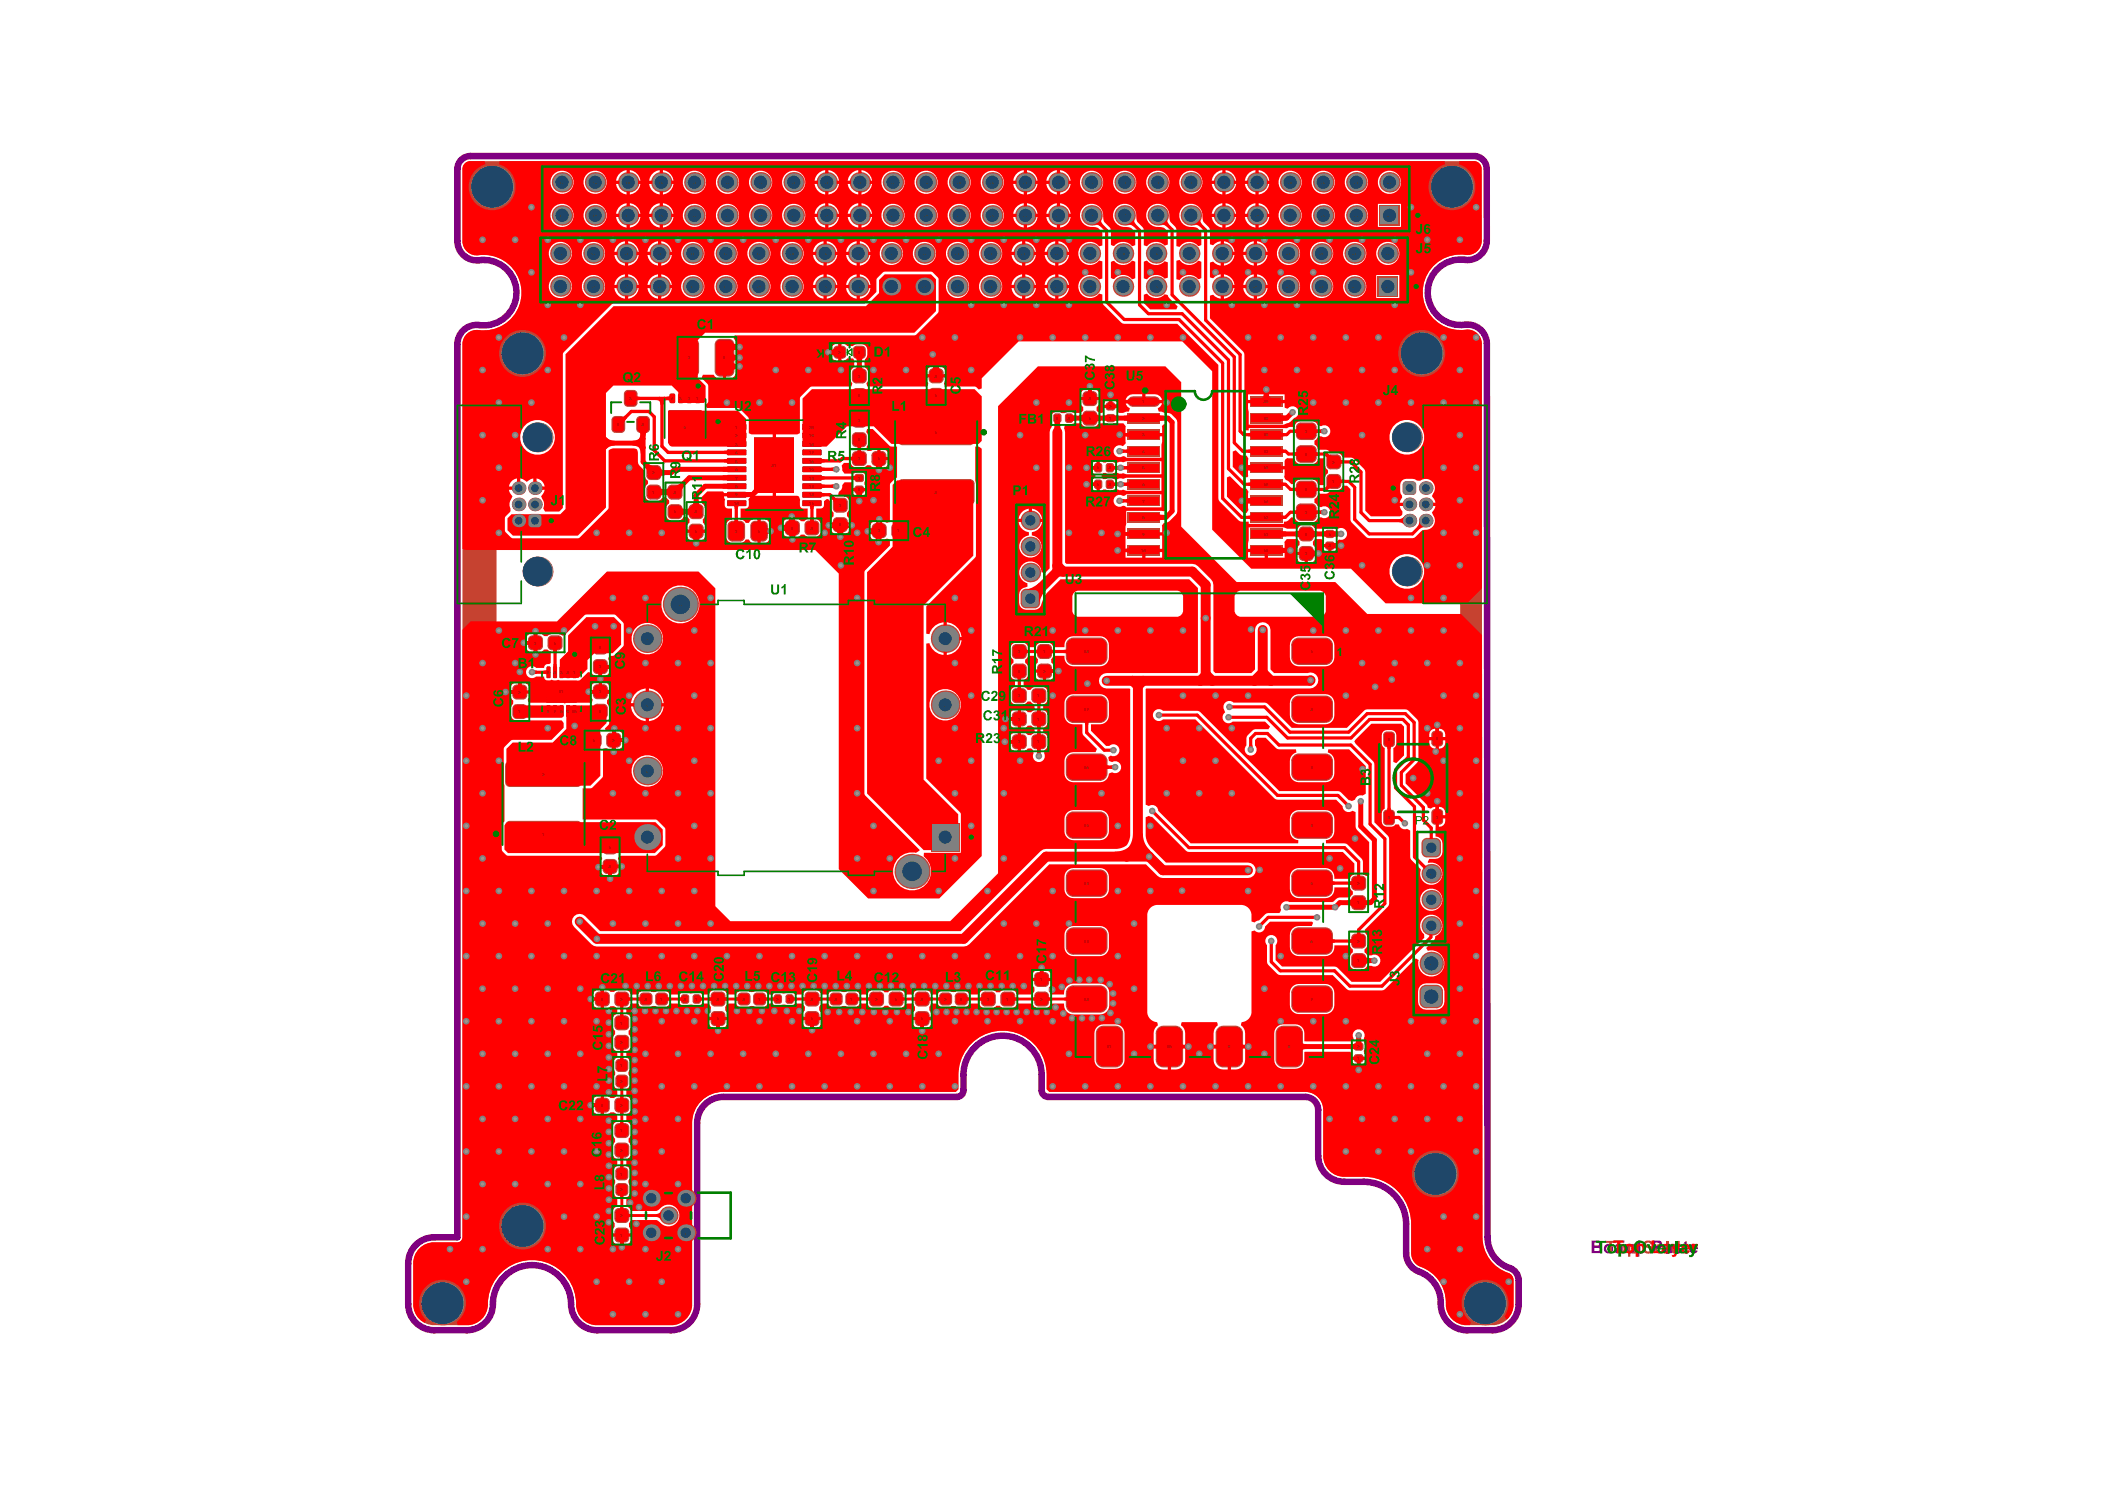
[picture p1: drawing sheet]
<svg xmlns="http://www.w3.org/2000/svg" width="297mm" height="210mm" viewBox="0 0 297 210" stroke-linecap="round" stroke-linejoin="round" font-family="sans-serif">
<defs><g id="words">
<g font-size=".5">
<text x="79" y="26">52</text>
<text x="83.6" y="26">50</text>
<text x="88.3" y="26">48</text>
<text x="93" y="26">46</text>
<text x="97.6" y="26">44</text>
<text x="102.3" y="26">42</text>
<text x="107" y="26">40</text>
<text x="111.7" y="26">38</text>
<text x="116.3" y="26">36</text>
<text x="125.7" y="26">32</text>
<text x="135" y="26">28</text>
<text x="139.7" y="26">26</text>
<text x="144.4" y="26">24</text>
<text x="149" y="26">22</text>
<text x="153.7" y="26">20</text>
<text x="158.4" y="26">18</text>
<text x="163" y="26">16</text>
<text x="172.4" y="26">12</text>
<text x="181.7" y="26">08</text>
<text x="186.4" y="26">06</text>
<text x="191.1" y="26">04</text>
<text x="195.7" y="26">02</text>
<text x="78.7" y="36">52</text>
<text x="83.4" y="36">50</text>
<text x="83.6" y="30.6">49</text>
<text x="88.1" y="36">48</text>
<text x="92.7" y="36">46</text>
<text x="97.4" y="36">44</text>
<text x="97.6" y="30.6">43</text>
<text x="102.1" y="36">42</text>
<text x="102.3" y="30.6">41</text>
<text x="106.8" y="36">40</text>
<text x="107" y="30.6">39</text>
<text x="111.4" y="36">38</text>
<text x="111.7" y="30.6">37</text>
<text x="116.1" y="36">36</text>
<text x="116.3" y="30.6">35</text>
<text x="120.8" y="36">34</text>
<text x="125.4" y="36">32</text>
<text x="130.1" y="36">30</text>
<text x="130.3" y="30.6">29</text>
<text x="134.8" y="36">28</text>
<text x="135" y="30.6">27</text>
<text x="139.4" y="36">26</text>
<text x="139.7" y="30.6">25</text>
<text x="144.1" y="36">24</text>
<text x="144.4" y="30.6">23</text>
<text x="148.8" y="36">22</text>
<text x="149" y="30.6">21</text>
<text x="153.5" y="36">20</text>
<text x="153.7" y="30.6">19</text>
<text x="158.1" y="36">18</text>
<text x="162.8" y="36">16</text>
<text x="163" y="30.6">15</text>
<text x="167.5" y="36">14</text>
<text x="172.1" y="36">12</text>
<text x="176.8" y="36">10</text>
<text x="177" y="30.6">09</text>
<text x="181.5" y="36">08</text>
<text x="181.7" y="30.6">07</text>
<text x="186.2" y="36">06</text>
<text x="186.4" y="30.6">05</text>
<text x="191.1" y="30.6">03</text>
<text x="195.5" y="36">02</text>
<text x="78.7" y="40.7">51</text>
<text x="83.4" y="40.7">49</text>
<text x="88.1" y="40.7">47</text>
<text x="92.7" y="40.7">45</text>
<text x="97.4" y="40.7">43</text>
<text x="102.1" y="40.7">41</text>
<text x="106.8" y="40.7">39</text>
<text x="120.8" y="40.7">33</text>
<text x="130.1" y="40.7">29</text>
<text x="134.8" y="40.7">27</text>
<text x="139.4" y="40.7">25</text>
<text x="144.1" y="40.7">23</text>
<text x="148.8" y="40.7">21</text>
<text x="153.5" y="40.7">19</text>
<text x="167.5" y="40.7">13</text>
<text x="176.8" y="40.7">09</text>
<text x="195.5" y="40.7">01</text>
<text x="97.1" y="50.7">2</text>
<text x="102.1" y="50.7">1</text>
<text x="118.3" y="49.9">2</text>
<text x="121.1" y="49.9">1</text>
<text x="121.1" y="53.3">2</text>
<text x="131.9" y="53.3">2</text>
<text x="88.8" y="56.4">3</text>
<text x="94.7" y="56.4">4</text>
<text x="95.9" y="56.4">3</text>
<text x="97.1" y="56.4">2</text>
<text x="98.3" y="56.4">1</text>
<text x="121.1" y="56">1</text>
<text x="121.1" y="59.5">2</text>
<text x="131.9" y="56">1</text>
<text x="149" y="59.2">1</text>
<text x="150.7" y="59.2">2</text>
<text x="153.6" y="56.5">2</text>
<text x="153.6" y="59.2">1</text>
<text x="156.5" y="57.6">2</text>
<text x="156.5" y="59.2">1</text>
<text x="161.2" y="56.9">1</text>
<text x="161.2" y="59.2">2</text>
<text x="178.4" y="56.9">20</text>
<text x="178.4" y="59.2">19</text>
<text x="87.1" y="60.1">1</text>
<text x="90.6" y="60.1">2</text>
<text x="96.5" y="60.5">5</text>
<text x="103.8" y="60.5">1</text>
<text x="103.8" y="61.7">2</text>
<text x="103.8" y="62.9">3</text>
<text x="103.8" y="64.1">4</text>
<text x="103.8" y="65.3">5</text>
<text x="108.9" y="65.9">21</text>
<text x="114.2" y="65.3">16</text>
<text x="114.2" y="64.1">17</text>
<text x="114.2" y="62.9">18</text>
<text x="114.2" y="61.7">19</text>
<text x="114.2" y="60.5">20</text>
<text x="121.1" y="64.9">2</text>
<text x="121.1" y="62.3">1</text>
<text x="123.9" y="64.9">1</text>
<text x="131.9" y="61.2">1</text>
<text x="161.2" y="61.6">3</text>
<text x="161.2" y="63.9">4</text>
<text x="178.4" y="63.9">17</text>
<text x="178.4" y="61.6">18</text>
<text x="184.2" y="64.3">1</text>
<text x="184.2" y="61.1">2</text>
<text x="188" y="65.4">2</text>
<text x="73" y="69.1">6</text>
<text x="73" y="71.4">5</text>
<text x="75.3" y="71.4">2</text>
<text x="92.1" y="66.9">2</text>
<text x="92.1" y="69.7">1</text>
<text x="95.1" y="69.7">2</text>
<text x="103.6" y="71.2">1</text>
<text x="103.8" y="66.4">6</text>
<text x="103.8" y="67.6">7</text>
<text x="103.8" y="68.8">8</text>
<text x="103.8" y="70">9</text>
<text x="104" y="71.2">0</text>
<text x="114.2" y="71.2">1</text>
<text x="114.2" y="70">12</text>
<text x="114.2" y="68.8">13</text>
<text x="114.2" y="67.6">14</text>
<text x="114.2" y="66.4">15</text>
<text x="118.4" y="71.5">2</text>
<text x="121.1" y="69.3">1</text>
<text x="121.1" y="67.7">2</text>
<text x="131.9" y="69.7">2</text>
<text x="154.8" y="66.2">1</text>
<text x="154.8" y="68.6">1</text>
<text x="156.4" y="68.6">2</text>
<text x="156.4" y="66.2">2</text>
<text x="161.2" y="68.6">6</text>
<text x="161.2" y="66.2">5</text>
<text x="161.2" y="70.9">7</text>
<text x="178.4" y="70.9">14</text>
<text x="178.4" y="66.2">16</text>
<text x="178.4" y="68.6">15</text>
<text x="184.2" y="69.3">1</text>
<text x="188" y="68.2">1</text>
<text x="198.7" y="71.4">2</text>
<text x="201" y="69.1">4</text>
<text x="73" y="73.7">4</text>
<text x="95.1" y="72.4">1</text>
<text x="98.1" y="72.4">2</text>
<text x="98.1" y="75.2">1</text>
<text x="103.7" y="75.2">2</text>
<text x="106.9" y="75.2">1</text>
<text x="111.6" y="74.7">1</text>
<text x="114.4" y="74.7">2</text>
<text x="118.4" y="74.3">1</text>
<text x="123.9" y="75.1">2</text>
<text x="126.7" y="75.1">1</text>
<text x="145.2" y="77.3">3</text>
<text x="145.2" y="73.7">4</text>
<text x="161.1" y="77.9">10</text>
<text x="161.2" y="73.2">8</text>
<text x="161.2" y="75.6">9</text>
<text x="178.4" y="77.9">11</text>
<text x="178.4" y="73.2">13</text>
<text x="178.4" y="75.6">12</text>
<text x="184.2" y="75.6">1</text>
<text x="184.2" y="72.5">2</text>
<text x="187.5" y="77.2">2</text>
<text x="187.5" y="75.6">1</text>
<text x="198.7" y="73.7">3</text>
<text x="201" y="73.7">6</text>
<text x="145.2" y="81">2</text>
<text x="184.2" y="78.3">2</text>
<text x="95.7" y="85.5">S2</text>
<text x="75.4" y="90.9">2</text>
<text x="77.2" y="95.1">5</text>
<text x="78.2" y="95.1">4</text>
<text x="78.2" y="90.9">1</text>
<text x="79.1" y="95.1">3</text>
<text x="80" y="95.1">2</text>
<text x="80.9" y="95.1">1</text>
<text x="84.5" y="94.3">2</text>
<text x="84.5" y="91.5">1</text>
<text x="91.2" y="90.3">4</text>
<text x="143.7" y="92.1">2</text>
<text x="143.7" y="94.9">1</text>
<text x="147.2" y="94.9">2</text>
<text x="147.2" y="92.1">1</text>
<text x="153" y="92.1">18</text>
<text x="185" y="92.1">1</text>
<text x="73.2" y="100.6">1</text>
<text x="73.2" y="97.9">2</text>
<text x="77.2" y="100.5">6</text>
<text x="78.2" y="100.5">7</text>
<text x="78.9" y="97.8">11</text>
<text x="79.1" y="100.5">8</text>
<text x="80" y="100.5">9</text>
<text x="80.7" y="100.5">10</text>
<text x="84.5" y="100.6">1</text>
<text x="84.5" y="97.8">2</text>
<text x="133.2" y="99.7">2</text>
<text x="143.7" y="101.7">2</text>
<text x="143.7" y="98.4">2</text>
<text x="146.4" y="101.7">1</text>
<text x="146.4" y="98.4">1</text>
<text x="153" y="100.3">1</text>
<text x="153.3" y="100.3">7</text>
<text x="185" y="100.3">2</text>
<text x="83.7" y="104.7">1</text>
<text x="86.4" y="104.7">2</text>
<text x="143.7" y="104.9">2</text>
<text x="146.4" y="104.9">1</text>
<text x="195.8" y="104.5">3</text>
<text x="202.6" y="104.4">1</text>
<text x="76.5" y="109.4">2</text>
<text x="91.2" y="109">6</text>
<text x="153" y="108.5">16</text>
<text x="185" y="108.5">3</text>
<text x="76.5" y="117.9">1</text>
<text x="85.9" y="119.7">1</text>
<text x="153" y="116.6">15</text>
<text x="185" y="116.6">4</text>
<text x="195.8" y="115.6">4</text>
<text x="202.6" y="115.5">2</text>
<text x="85.9" y="122.5">2</text>
<text x="153" y="124.8">14</text>
<text x="185" y="124.8">5</text>
<text x="191.6" y="124.8">2</text>
<text x="201.8" y="123.5">2</text>
<text x="191.6" y="127.6">1</text>
<text x="201.8" y="130.8">4</text>
<text x="201.8" y="127.2">3</text>
<text x="153" y="133">13</text>
<text x="185" y="133">6</text>
<text x="191.6" y="135.8">1</text>
<text x="191.6" y="133">2</text>
<text x="201.8" y="136.2">2</text>
<text x="84.8" y="141.2">1</text>
<text x="87.6" y="141.2">2</text>
<text x="91" y="141.2">2</text>
<text x="93.2" y="141.2">1</text>
<text x="96.5" y="141.2">2</text>
<text x="98.2" y="141.2">1</text>
<text x="101.2" y="141.2">2</text>
<text x="101.2" y="143.9">1</text>
<text x="104.8" y="141.2">2</text>
<text x="107" y="141.2">1</text>
<text x="109.6" y="141.2">2</text>
<text x="111.3" y="141.2">1</text>
<text x="114.4" y="141.2">2</text>
<text x="114.4" y="143.9">1</text>
<text x="117.8" y="141.2">2</text>
<text x="120" y="141.2">1</text>
<text x="123.5" y="141.2">2</text>
<text x="126.3" y="141.2">1</text>
<text x="130" y="141.2">2</text>
<text x="130" y="143.9">1</text>
<text x="133.3" y="141.2">2</text>
<text x="135.5" y="141.2">1</text>
<text x="139.3" y="141.2">2</text>
<text x="142" y="141.2">1</text>
<text x="146.8" y="141.2">2</text>
<text x="146.8" y="138.4">1</text>
<text x="153" y="141.2">12</text>
<text x="185" y="141.2">7</text>
<text x="87.6" y="147.3">2</text>
<text x="87.6" y="144.5">1</text>
<text x="156.2" y="147.9">11</text>
<text x="164.7" y="147.9">10</text>
<text x="173.3" y="147.9">9</text>
<text x="181.8" y="147.9">8</text>
<text x="191.6" y="147.9">2</text>
<text x="191.6" y="149.5">1</text>
<text x="87.6" y="152.7">2</text>
<text x="87.6" y="150.5">1</text>
<text x="84.8" y="156.1">1</text>
<text x="87.6" y="156.1">2</text>
<text x="87.6" y="159.7">1</text>
<text x="87.6" y="162.5">2</text>
<text x="87.6" y="165.8">1</text>
<text x="87.6" y="168">2</text>
<text x="87.6" y="171.7">2</text>
<text x="91.7" y="169.3">2</text>
<text x="87.6" y="174.5">1</text>
<text x="91.7" y="174.1">3</text>
<text x="96.6" y="174.1">4</text>
</g>
</g></defs>
<g fill="none" stroke="#800080" stroke-width=".92">
<path d="M64.5 23.9v10.1M66.4 22h141.8M209.8 23.8v10.2M64.5 48.6v125.9h-3.2M209.8 48.5l.1 126M98.4 158.4v25.6M102.1 154.7h32.9M136 151.6v2.2M147 151.6v2.2M147.9 154.7h36.3M186 156.6v6.4M57.6 178.2v5.8"/>
<path d="M189.7 166.7h2.7M198.4 172.7v4.1M61.3 187.6h4.6M84.3 187.6h10.4M203.3 183.7v.3M207 187.6h3.6M214.3 180.6v3.4"/>
</g>
<g fill="#800080">
<path d="M229.3 175.5h.3v.2l.2-.2h.4l-.2 .3a.26 .26 0 0 0-.3 .1 .26 .26 0 0 0-.1 .3v.6h-.3z"/>
<path d="M225 175.3v.4h.3a.22 .22 0 0 0 .4-.2 .21 .21 0 0 0-.3-.2zM225 176v.5h.3a.27 .27 0 0 0 .4-.3 .27 .27 0 0 0-.4-.2zM224.6 175h.8a.46 .46 0 0 1 .6 .3 .46 .46 0 0 1-.2 .5 .5 .5 0 0 1 .2 .7 .5 .5 0 0 1-.6 .3h-.8z"/>
<path d="M226.7 175.9v.1a.34 .34 0 0 0 .1 .5 .34 .34 0 0 0 .5-.3 .35 .35 0 0 0-.2-.4 .35 .35 0 0 0-.4 .1zM226.3 176.1a.7 .7 0 0 1 1.4 0 .7 .7 0 0 1-1.4 0z"/>
<path d="M228.2 176.3a.23 .23 0 0 0 .3 .2 .23 .23 0 0 0 .1-.3zM228 175.6l.2-.1a.52 .52 0 0 1 .8 .5v.8h-.3v-.2a.42 .42 0 0 1-.7 .1 .42 .42 0 0 1 .1-.6l.3-.1a.17 .17 0 0 0 .2-.2 .17 .17 0 0 0-.3-.1l-.1 .2-.3-.1z"/>
<path d="M230.3 175.6l.2-.1a.47 .47 0 0 1 .6 .1v-.6h.4v1.8h-.3l-.1-.2a.55 .55 0 0 1-.6 .1 .55 .55 0 0 1-.3-.6zM230.7 175.8l-.1 .1a.35 .35 0 0 0 0 .5 .35 .35 0 0 0 .4 0l.1-.1a.41 .41 0 0 0 0-.4 .41 .41 0 0 0-.4-.2z"/>
</g>
<g fill="none" stroke="#800080" stroke-width=".92">
<path d="M64.5 34a2.73 2.73 0 0 0 3.1 2.7 4.6 4.6 0 0 1 5.3 4.8 4.6 4.6 0 0 1-5.6 4.3 2.73 2.73 0 0 0-2.8 2.8M66.4 22a1.84 1.84 0 0 0-1.9 1.9M208.2 22a1.84 1.84 0 0 1 1.6 1.8M209.8 34a2.78 2.78 0 0 1-3.4 2.6 4.6 4.6 0 0 0-4.9 4.8 4.6 4.6 0 0 0 5.2 4.4 2.73 2.73 0 0 1 3.1 2.7M102.1 154.7a3.7 3.7 0 0 0-3.7 3.7M136 153.8a.92 .92 0 0 1-1 .9M136 151.6a5.5 5.5 0 0 1 5.5-5.5 5.5 5.5 0 0 1 5.5 5.5M147 153.8a.92 .92 0 0 0 .9 .9M184.2 154.7a1.84 1.84 0 0 1 1.8 1.9M61.3 174.5a3.7 3.7 0 0 0-3.7 3.7M186 163a3.7 3.7 0 0 0 3.7 3.7M192.4 166.7a6 6 0 0 1 6 6"/>
<path d="M198.4 176.8a2.76 2.76 0 0 0 1.8 2.6 4.6 4.6 0 0 1 3.1 4.3M209.9 174.5a4.8 4.8 0 0 0 3.6 4.6 1.84 1.84 0 0 1 .8 1.5M57.6 184a3.7 3.7 0 0 0 3.7 3.6M65.9 187.6a3.7 3.7 0 0 0 3.7-3.6 5.5 5.5 0 0 1 5.5-5.5 5.5 5.5 0 0 1 5.5 5.5 3.7 3.7 0 0 0 3.7 3.6M98.4 184a3.7 3.7 0 0 1-3.7 3.6M203.3 184a3.7 3.7 0 0 0 3.7 3.6M214.3 184a3.7 3.7 0 0 1-3.7 3.6"/>
</g>
<g fill="#c64230">
<path d="M183.3 152h3.3v2.8l-.3 .2-.2-.1a2.72 2.72 0 0 0-2.2-.9l-.6-.6z"/>
<path d="M65.5 23.1l.3-.2 .5-.2h141.9a1.12 1.12 0 0 1 .9 1.1v10.4a2.19 2.19 0 0 1-2.8 1.7 5.4 5.4 0 0 0-3.4 1 5.2 5.2 0 0 0-1.6 2.1l-.1 .1a5.3 5.3 0 0 0 2.5 6.9h.1a5.2 5.2 0 0 0 2.5 .5 2.15 2.15 0 0 1 2.8 2l.1 126.5a5.4 5.4 0 0 0 1.3 2.9 5.1 5.1 0 0 0 1.9 1.5 1.71 1.71 0 0 1 1.2 1v3.9a2.98 2.98 0 0 1-2.7 2.6h-4.2l-.6-.1a3.3 3.3 0 0 1-2.1-3.5 5.4 5.4 0 0 0-1.2-3 5.2 5.2 0 0 0-1.9-1.4h-.1a2.21 2.21 0 0 1-1.7-2v-4.7a6.8 6.8 0 0 0-1.1-3.2 6.5 6.5 0 0 0-1.8-1.9h-.1a6.8 6.8 0 0 0-3.2-1.1h-3.5a2.95 2.95 0 0 1-2.7-3v-6.6l-.2-1-.5-.6v-2.8h17.5l2.5-2.5v-88.1l-9.6-9.6v-5.2l2.7-2.7v-19.2l-.9-.9h-121.4l-1 1.1v17l2.4 2.4v7.5a2.97 2.97 0 0 1-3 3h-3.7a1.59 1.59 0 0 0-1.4 1.6v109l.4 .4h6l1.6 1.7v3.3l8.2 8.1h8.8l1.1-1.2v-21.4a4.6 4.6 0 0 1 4.7-4.3h31.5a1.81 1.81 0 0 0 1.6-1.8 5.8 5.8 0 0 1 1.1-4.3 4.6 4.6 0 0 1 3.6-1.7h6.1a4.6 4.6 0 0 1 4.2 4.7l.1 2.7a.53 .53 0 0 0 .5 .4h34.3v2h-35.8l-.4-.4v-2.5a6.3 6.3 0 0 0-1.5-3.5 6 6 0 0 0-2.3-1.7l-.1-.1a6.3 6.3 0 0 0-3.8-.2 6.1 6.1 0 0 0-2.5 1.2l-.1 .1a6.3 6.3 0 0 0-2 3.3l-.1 1-.1 2.5-.3 .3h-32.9a4.4 4.4 0 0 0-3.8 2.3l-.4 .9-.1 1.2v25.6a2.95 2.95 0 0 1-2.7 2.9h-11a3.1 3.1 0 0 1-2.7-3.5 6.3 6.3 0 0 0-1.5-3.5 6.1 6.1 0 0 0-2.3-1.7h-.1a6.3 6.3 0 0 0-3.8-.3 6.1 6.1 0 0 0-2.5 1.3l-.1 .1a6.3 6.3 0 0 0-2 3.2l-.1 1a3.1 3.1 0 0 1-2.7 3.4h-5.2l-.6-.1a2.94 2.94 0 0 1-2.1-2.8v-6.1a2.95 2.95 0 0 1 3-2.6h3.2a.71 .71 0 0 0 .8-.8v-126.2a2.18 2.18 0 0 1 2.8-1.7 5.4 5.4 0 0 0 3.3-1 5.2 5.2 0 0 0 1.7-2.1v-.1a5.4 5.4 0 0 0 .3-3.5 5.2 5.2 0 0 0-1.3-2.3v-.1a5.4 5.4 0 0 0-3.2-1.5h-.9a2.09 2.09 0 0 1-2.7-2v-10.3z"/>
<path d="M226.6 175h1.4v.3h-.6v1.5h-.3v-1.5h-.5z"/>
<path d="M232 175.2l.4-.2a.68 .68 0 0 1 .9 .6h-.4a.34 .34 0 0 0-.3-.3 .34 .34 0 0 0-.3 .2l.4 .2a.59 .59 0 0 1 .6 .7 .59 .59 0 0 1-.9 .4 .63 .63 0 0 1-.6-.6h.4a.38 .38 0 0 0 .4 .3 .38 .38 0 0 0 .4-.3l-.3-.1a.65 .65 0 0 1-.7-.8z"/>
<path d="M235.2 175h.3v1.8h-.3z"/>
<path d="M238.7 175.5h.4v.2l.1-.2h.3v.3a.28 .28 0 0 0-.3 .1 .28 .28 0 0 0-.1 .3v.6h-.4z"/>
<path d="M228.5 175.9a.49 .49 0 0 0 .3 .7 .44 .44 0 0 0 .3-.5 .44 .44 0 0 0-.3-.4zM228.1 176.1a.7 .7 0 0 1 1.4 0 .7 .7 0 0 1-1.4 0z"/>
<path d="M229.7 175.5h.3l.1 .2a.54 .54 0 0 1 .7-.1 .54 .54 0 0 1 .1 .7 .49 .49 0 0 1-.3 .5 .49 .49 0 0 1-.5-.2v.7h-.4zM230.1 175.8a.43 .43 0 0 0 0 .5 .43 .43 0 0 0 .4 .2 .47 .47 0 0 0-.2-.8z"/>
<path d="M233.9 175.9a.38 .38 0 0 0 0 .5 .38 .38 0 0 0 .6 0v-.1a.35 .35 0 0 0-.3-.5zM233.5 176.1a.7 .7 0 0 1 1.4 0 .7 .7 0 0 1-1.4 0z"/>
<path d="M235.9 175.6a.47 .47 0 0 1 .8 0v-.6h.3v1.8h-.3v-.2a.55 .55 0 0 1-.7 .1 .55 .55 0 0 1-.2-.6zM236.2 175.8v.1a.48 .48 0 0 0 .3 .7v-.1a.44 .44 0 0 0 .2-.4 .44 .44 0 0 0-.4-.4z"/>
<path d="M237.7 175.8l-.1 .3h.5a.28 .28 0 0 0-.1-.3 .28 .28 0 0 0-.3 0zM237.4 175.7l.1-.1a.62 .62 0 0 1 .7 0 .62 .62 0 0 1 .3 .7h-.9a.27 .27 0 0 0 .2 .3 .27 .27 0 0 0 .3-.2h.4l-.1 .2a.64 .64 0 0 1-.9 .1 .64 .64 0 0 1-.2-.8z"/>
<circle cx="62.4" cy="183.8" r="3.1"/>
</g>
<circle cx="62.4" cy="183.8" r="2.94" fill="#1f4769"/>
<circle cx="73.7" cy="172.9" r="3.1" fill="#c64230"/>
<circle cx="73.7" cy="172.9" r="2.94" fill="#1f4769"/>
<circle cx="91.9" cy="173.9" r="1.38" fill="#c64230"/>
<circle cx="91.9" cy="173.9" r=".74" fill="#1f4769"/>
<circle cx="91.9" cy="169" r="1.38" fill="#c64230"/>
<circle cx="91.9" cy="169" r=".74" fill="#1f4769"/>
<circle cx="94.3" cy="171.5" r="1.29" fill="#c64230"/>
<circle cx="94.3" cy="171.5" r=".74" fill="#1f4769"/>
<circle cx="96.8" cy="173.9" r="1.38" fill="#c64230"/>
<circle cx="96.8" cy="173.9" r=".74" fill="#1f4769"/>
<circle cx="96.8" cy="169" r="1.38" fill="#c64230"/>
<circle cx="96.8" cy="169" r=".74" fill="#1f4769"/>
<circle cx="91.3" cy="118.1" r="2.03" fill="#c64230"/>
<circle cx="91.3" cy="118.1" r=".92" fill="#1f4769"/>
<circle cx="91.3" cy="108.8" r="2.03" fill="#c64230"/>
<circle cx="91.3" cy="108.8" r=".92" fill="#1f4769"/>
<circle cx="91.3" cy="99.4" r="2.03" fill="#c64230"/>
<circle cx="91.3" cy="99.4" r=".92" fill="#1f4769"/>
<circle cx="91.3" cy="90.1" r="2.03" fill="#c64230"/>
<circle cx="91.3" cy="90.1" r=".92" fill="#1f4769"/>
<circle cx="96" cy="85.3" r="2.49" fill="#c64230"/>
<circle cx="96" cy="85.3" r="1.38" fill="#1f4769"/>
<circle cx="202.5" cy="165.6" r="3.1" fill="#c64230"/>
<circle cx="202.6" cy="165.6" r="2.94" fill="#1f4769"/>
<circle cx="209.6" cy="183.8" r="3.1" fill="#c64230"/>
<circle cx="209.6" cy="183.8" r="2.94" fill="#1f4769"/>
<circle cx="75.9" cy="80.6" r="2.12" fill="#c64230"/>
<circle cx="75.9" cy="80.6" r="2.07" fill="#1f4769"/>
<circle cx="145.4" cy="80.8" r="1.38" fill="#c64230"/>
<circle cx="145.4" cy="80.8" r=".74" fill="#1f4769"/>
<circle cx="75.5" cy="68.9" r=".97" fill="#c64230"/>
<circle cx="75.5" cy="68.9" r=".55" fill="#1f4769"/>
<path d="M74.5 73l.5-.5h.9l.6 .5v.9l-.6 .5h-.9l-.5-.5z" fill-rule="evenodd" fill="#c64230"/>
<g fill="#c64230">
<path d="M75.9 73.9h.6l-.1 .3-.5 .2z"/>
<path d="M75.9 72.5l.3 .1 .3 .4h-.6z"/>
<path d="M74.6 72.7l.4-.2v.5h-.5z"/>
<path d="M74.5 73.9h.5v.5l-.4-.2z"/>
</g>
<circle cx="75.5" cy="73.5" r=".55" fill="#1f4769"/>
<circle cx="75.5" cy="71.2" r=".97" fill="#c64230"/>
<circle cx="75.5" cy="71.2" r=".55" fill="#1f4769"/>
<circle cx="73.2" cy="73.5" r=".97" fill="#c64230"/>
<circle cx="73.2" cy="73.5" r=".55" fill="#1f4769"/>
<circle cx="73.2" cy="68.9" r=".97" fill="#c64230"/>
<circle cx="73.2" cy="68.9" r=".55" fill="#1f4769"/>
<circle cx="73.2" cy="71.2" r=".97" fill="#c64230"/>
<circle cx="73.2" cy="71.2" r=".55" fill="#1f4769"/>
<circle cx="73.7" cy="49.9" r="3.1" fill="#c64230"/>
<circle cx="73.7" cy="49.9" r="2.94" fill="#1f4769"/>
<circle cx="83.7" cy="40.4" r="1.45" fill="#c64230"/>
<circle cx="83.7" cy="40.4" r=".94" fill="#1f4769"/>
<circle cx="97.8" cy="40.4" r="1.45" fill="#c64230"/>
<circle cx="97.8" cy="40.4" r=".94" fill="#1f4769"/>
<circle cx="102.4" cy="40.4" r="1.45" fill="#c64230"/>
<circle cx="102.4" cy="40.4" r=".94" fill="#1f4769"/>
<circle cx="75.9" cy="61.7" r="2.12" fill="#c64230"/>
<circle cx="75.9" cy="61.7" r="2.07" fill="#1f4769"/>
<circle cx="107.1" cy="40.4" r="1.45" fill="#c64230"/>
<circle cx="107.1" cy="40.4" r=".94" fill="#1f4769"/>
<circle cx="116.4" cy="40.4" r="1.45" fill="#c64230"/>
<circle cx="116.4" cy="40.4" r=".94" fill="#1f4769"/>
<circle cx="145.4" cy="77.1" r="1.38" fill="#c64230"/>
<circle cx="145.4" cy="77.1" r=".74" fill="#1f4769"/>
<circle cx="145.4" cy="73.4" r="1.38" fill="#c64230"/>
<circle cx="145.4" cy="73.4" r=".74" fill="#1f4769"/>
<circle cx="135.1" cy="40.4" r="1.45" fill="#c64230"/>
<circle cx="135.1" cy="40.4" r=".94" fill="#1f4769"/>
<circle cx="139.8" cy="40.4" r="1.45" fill="#c64230"/>
<circle cx="139.8" cy="40.4" r=".94" fill="#1f4769"/>
<circle cx="79.1" cy="40.4" r="1.45" fill="#c64230"/>
<circle cx="79.1" cy="40.4" r=".94" fill="#1f4769"/>
<circle cx="79.1" cy="35.7" r="1.45" fill="#c64230"/>
<circle cx="79.1" cy="35.7" r=".94" fill="#1f4769"/>
<circle cx="83.7" cy="35.7" r="1.45" fill="#c64230"/>
<circle cx="83.7" cy="35.7" r=".94" fill="#1f4769"/>
<circle cx="88.4" cy="35.7" r="1.45" fill="#c64230"/>
<circle cx="88.4" cy="35.7" r=".94" fill="#1f4769"/>
<circle cx="88.4" cy="40.4" r="1.45" fill="#c64230"/>
<circle cx="88.4" cy="40.4" r=".94" fill="#1f4769"/>
<circle cx="93.1" cy="35.7" r="1.45" fill="#c64230"/>
<circle cx="93.1" cy="35.7" r=".94" fill="#1f4769"/>
<circle cx="93.1" cy="40.4" r="1.45" fill="#c64230"/>
<circle cx="93.1" cy="40.4" r=".94" fill="#1f4769"/>
<circle cx="97.8" cy="35.7" r="1.45" fill="#c64230"/>
<circle cx="97.8" cy="35.7" r=".94" fill="#1f4769"/>
<circle cx="102.4" cy="35.7" r="1.45" fill="#c64230"/>
<circle cx="102.4" cy="35.7" r=".94" fill="#1f4769"/>
<circle cx="107.1" cy="35.7" r="1.45" fill="#c64230"/>
<circle cx="107.1" cy="35.7" r=".94" fill="#1f4769"/>
<circle cx="111.8" cy="40.4" r="1.45" fill="#c64230"/>
<circle cx="111.8" cy="40.4" r=".94" fill="#1f4769"/>
<circle cx="111.8" cy="35.7" r="1.45" fill="#c64230"/>
<circle cx="111.8" cy="35.7" r=".94" fill="#1f4769"/>
<circle cx="116.4" cy="35.7" r="1.45" fill="#c64230"/>
<circle cx="116.4" cy="35.7" r=".94" fill="#1f4769"/>
<circle cx="121.1" cy="40.4" r="1.45" fill="#c64230"/>
<circle cx="121.1" cy="40.4" r=".94" fill="#1f4769"/>
<circle cx="121.1" cy="35.7" r="1.45" fill="#c64230"/>
<circle cx="121.1" cy="35.7" r=".94" fill="#1f4769"/>
<circle cx="125.8" cy="40.4" r="1.45" fill="#c64230"/>
<circle cx="125.8" cy="40.4" r=".94" fill="#1f4769"/>
<circle cx="125.8" cy="35.7" r="1.45" fill="#c64230"/>
<circle cx="125.8" cy="35.7" r=".94" fill="#1f4769"/>
<circle cx="130.4" cy="40.4" r="1.45" fill="#c64230"/>
<circle cx="130.4" cy="40.4" r=".94" fill="#1f4769"/>
<circle cx="130.4" cy="35.7" r="1.45" fill="#c64230"/>
<circle cx="130.4" cy="35.7" r=".94" fill="#1f4769"/>
<circle cx="135.1" cy="35.7" r="1.45" fill="#c64230"/>
<circle cx="135.1" cy="35.7" r=".94" fill="#1f4769"/>
<circle cx="69.5" cy="26.3" r="3.1" fill="#c64230"/>
<circle cx="69.5" cy="26.3" r="2.94" fill="#1f4769"/>
<circle cx="79.3" cy="25.7" r="1.45" fill="#c64230"/>
<circle cx="79.3" cy="25.7" r=".94" fill="#1f4769"/>
<circle cx="79.3" cy="30.4" r="1.45" fill="#c64230"/>
<circle cx="79.3" cy="30.4" r=".94" fill="#1f4769"/>
<circle cx="84" cy="25.7" r="1.45" fill="#c64230"/>
<circle cx="84" cy="25.7" r=".94" fill="#1f4769"/>
<circle cx="84" cy="30.4" r="1.45" fill="#c64230"/>
<circle cx="84" cy="30.4" r=".94" fill="#1f4769"/>
<circle cx="88.6" cy="25.7" r="1.45" fill="#c64230"/>
<circle cx="88.6" cy="25.7" r=".94" fill="#1f4769"/>
<circle cx="88.6" cy="30.4" r="1.45" fill="#c64230"/>
<circle cx="88.6" cy="30.4" r=".94" fill="#1f4769"/>
<circle cx="93.3" cy="30.4" r="1.45" fill="#c64230"/>
<circle cx="93.3" cy="30.4" r=".94" fill="#1f4769"/>
<circle cx="93.3" cy="25.7" r="1.45" fill="#c64230"/>
<circle cx="93.3" cy="25.7" r=".94" fill="#1f4769"/>
<circle cx="98" cy="30.4" r="1.45" fill="#c64230"/>
<circle cx="98" cy="30.4" r=".94" fill="#1f4769"/>
<circle cx="98" cy="25.7" r="1.45" fill="#c64230"/>
<circle cx="98" cy="25.7" r=".94" fill="#1f4769"/>
<circle cx="102.7" cy="30.4" r="1.45" fill="#c64230"/>
<circle cx="102.7" cy="30.4" r=".94" fill="#1f4769"/>
<circle cx="102.7" cy="25.7" r="1.45" fill="#c64230"/>
<circle cx="102.7" cy="25.7" r=".94" fill="#1f4769"/>
<circle cx="107.3" cy="25.7" r="1.45" fill="#c64230"/>
<circle cx="107.3" cy="25.7" r=".94" fill="#1f4769"/>
<circle cx="107.3" cy="30.4" r="1.45" fill="#c64230"/>
<circle cx="107.3" cy="30.4" r=".94" fill="#1f4769"/>
<circle cx="112" cy="30.4" r="1.45" fill="#c64230"/>
<circle cx="112" cy="30.4" r=".94" fill="#1f4769"/>
<circle cx="112" cy="25.7" r="1.45" fill="#c64230"/>
<circle cx="112" cy="25.7" r=".94" fill="#1f4769"/>
<circle cx="116.7" cy="25.7" r="1.45" fill="#c64230"/>
<circle cx="116.7" cy="25.7" r=".94" fill="#1f4769"/>
<circle cx="116.7" cy="30.4" r="1.45" fill="#c64230"/>
<circle cx="116.7" cy="30.4" r=".94" fill="#1f4769"/>
<circle cx="121.3" cy="30.4" r="1.45" fill="#c64230"/>
<circle cx="121.3" cy="30.4" r=".94" fill="#1f4769"/>
<circle cx="121.3" cy="25.7" r="1.45" fill="#c64230"/>
<circle cx="121.3" cy="25.7" r=".94" fill="#1f4769"/>
<circle cx="126" cy="30.4" r="1.45" fill="#c64230"/>
<circle cx="126" cy="30.4" r=".94" fill="#1f4769"/>
<circle cx="126" cy="25.7" r="1.45" fill="#c64230"/>
<circle cx="126" cy="25.7" r=".94" fill="#1f4769"/>
<circle cx="130.7" cy="30.4" r="1.45" fill="#c64230"/>
<circle cx="130.7" cy="30.4" r=".94" fill="#1f4769"/>
<circle cx="130.7" cy="25.7" r="1.45" fill="#c64230"/>
<circle cx="130.7" cy="25.7" r=".94" fill="#1f4769"/>
<circle cx="135.4" cy="30.4" r="1.45" fill="#c64230"/>
<circle cx="135.4" cy="30.4" r=".94" fill="#1f4769"/>
<circle cx="135.4" cy="25.7" r="1.45" fill="#c64230"/>
<circle cx="135.4" cy="25.7" r=".94" fill="#1f4769"/>
<circle cx="139.8" cy="35.7" r="1.45" fill="#c64230"/>
<circle cx="139.8" cy="35.7" r=".94" fill="#1f4769"/>
<circle cx="144.5" cy="40.4" r="1.45" fill="#c64230"/>
<circle cx="144.5" cy="40.4" r=".94" fill="#1f4769"/>
<circle cx="144.5" cy="35.7" r="1.45" fill="#c64230"/>
<circle cx="144.5" cy="35.7" r=".94" fill="#1f4769"/>
<circle cx="149.1" cy="40.4" r="1.45" fill="#c64230"/>
<circle cx="149.1" cy="40.4" r=".94" fill="#1f4769"/>
<circle cx="149.1" cy="35.7" r="1.45" fill="#c64230"/>
<circle cx="149.1" cy="35.7" r=".94" fill="#1f4769"/>
<circle cx="153.8" cy="40.4" r="1.45" fill="#c64230"/>
<circle cx="153.8" cy="40.4" r=".94" fill="#1f4769"/>
<circle cx="153.8" cy="35.7" r="1.45" fill="#c64230"/>
<circle cx="153.8" cy="35.7" r=".94" fill="#1f4769"/>
<circle cx="158.5" cy="40.4" r="1.45" fill="#c64230"/>
<circle cx="158.5" cy="40.4" r=".94" fill="#1f4769"/>
<circle cx="158.5" cy="35.7" r="1.45" fill="#c64230"/>
<circle cx="158.5" cy="35.7" r=".94" fill="#1f4769"/>
<circle cx="163.1" cy="40.4" r="1.45" fill="#c64230"/>
<circle cx="163.1" cy="40.4" r=".94" fill="#1f4769"/>
<circle cx="163.1" cy="35.7" r="1.45" fill="#c64230"/>
<circle cx="163.1" cy="35.7" r=".94" fill="#1f4769"/>
<circle cx="167.8" cy="40.4" r="1.45" fill="#c64230"/>
<circle cx="167.8" cy="40.4" r=".94" fill="#1f4769"/>
<circle cx="167.8" cy="35.7" r="1.45" fill="#c64230"/>
<circle cx="167.8" cy="35.7" r=".94" fill="#1f4769"/>
<circle cx="172.5" cy="40.4" r="1.45" fill="#c64230"/>
<circle cx="172.5" cy="40.4" r=".94" fill="#1f4769"/>
<circle cx="172.5" cy="35.7" r="1.45" fill="#c64230"/>
<circle cx="172.5" cy="35.7" r=".94" fill="#1f4769"/>
<circle cx="177.2" cy="40.4" r="1.45" fill="#c64230"/>
<circle cx="177.2" cy="40.4" r=".94" fill="#1f4769"/>
<circle cx="177.2" cy="35.7" r="1.45" fill="#c64230"/>
<circle cx="177.2" cy="35.7" r=".94" fill="#1f4769"/>
<circle cx="181.8" cy="40.4" r="1.45" fill="#c64230"/>
<circle cx="181.8" cy="40.4" r=".94" fill="#1f4769"/>
<circle cx="181.8" cy="35.7" r="1.45" fill="#c64230"/>
<circle cx="181.8" cy="35.7" r=".94" fill="#1f4769"/>
<circle cx="140" cy="30.4" r="1.45" fill="#c64230"/>
<circle cx="140" cy="30.4" r=".94" fill="#1f4769"/>
<circle cx="140" cy="25.7" r="1.45" fill="#c64230"/>
<circle cx="140" cy="25.7" r=".94" fill="#1f4769"/>
<circle cx="144.7" cy="30.4" r="1.45" fill="#c64230"/>
<circle cx="144.7" cy="30.4" r=".94" fill="#1f4769"/>
<circle cx="144.7" cy="25.7" r="1.45" fill="#c64230"/>
<circle cx="144.7" cy="25.7" r=".94" fill="#1f4769"/>
<circle cx="149.4" cy="30.4" r="1.45" fill="#c64230"/>
<circle cx="149.4" cy="30.4" r=".94" fill="#1f4769"/>
<circle cx="149.4" cy="25.7" r="1.45" fill="#c64230"/>
<circle cx="149.4" cy="25.7" r=".94" fill="#1f4769"/>
<circle cx="154" cy="30.4" r="1.45" fill="#c64230"/>
<circle cx="154" cy="30.4" r=".94" fill="#1f4769"/>
<circle cx="154" cy="25.7" r="1.45" fill="#c64230"/>
<circle cx="154" cy="25.7" r=".94" fill="#1f4769"/>
<circle cx="158.7" cy="30.4" r="1.45" fill="#c64230"/>
<circle cx="158.7" cy="30.4" r=".94" fill="#1f4769"/>
<circle cx="158.7" cy="25.7" r="1.45" fill="#c64230"/>
<circle cx="158.7" cy="25.7" r=".94" fill="#1f4769"/>
<circle cx="163.4" cy="30.4" r="1.45" fill="#c64230"/>
<circle cx="163.4" cy="30.4" r=".94" fill="#1f4769"/>
<circle cx="163.4" cy="25.7" r="1.45" fill="#c64230"/>
<circle cx="163.4" cy="25.7" r=".94" fill="#1f4769"/>
<circle cx="168" cy="30.4" r="1.45" fill="#c64230"/>
<circle cx="168" cy="30.4" r=".94" fill="#1f4769"/>
<circle cx="168" cy="25.7" r="1.45" fill="#c64230"/>
<circle cx="168" cy="25.7" r=".94" fill="#1f4769"/>
<circle cx="172.7" cy="30.4" r="1.45" fill="#c64230"/>
<circle cx="172.7" cy="30.4" r=".94" fill="#1f4769"/>
<circle cx="172.7" cy="25.7" r="1.45" fill="#c64230"/>
<circle cx="172.7" cy="25.7" r=".94" fill="#1f4769"/>
<circle cx="177.4" cy="30.4" r="1.45" fill="#c64230"/>
<circle cx="177.4" cy="30.4" r=".94" fill="#1f4769"/>
<circle cx="177.4" cy="25.7" r="1.45" fill="#c64230"/>
<circle cx="177.4" cy="25.7" r=".94" fill="#1f4769"/>
<circle cx="182.1" cy="30.4" r="1.45" fill="#c64230"/>
<circle cx="182.1" cy="30.4" r=".94" fill="#1f4769"/>
<circle cx="182.1" cy="25.7" r="1.45" fill="#c64230"/>
<circle cx="182.1" cy="25.7" r=".94" fill="#1f4769"/>
<circle cx="198.5" cy="61.7" r="2.12" fill="#c64230"/>
<circle cx="198.5" cy="61.7" r="2.07" fill="#1f4769"/>
<circle cx="186.5" cy="40.4" r="1.45" fill="#c64230"/>
<circle cx="186.5" cy="40.4" r=".94" fill="#1f4769"/>
<circle cx="186.5" cy="35.7" r="1.45" fill="#c64230"/>
<circle cx="186.5" cy="35.7" r=".94" fill="#1f4769"/>
<circle cx="186.7" cy="25.7" r="1.45" fill="#c64230"/>
<circle cx="186.7" cy="25.7" r=".94" fill="#1f4769"/>
<circle cx="186.7" cy="30.4" r="1.45" fill="#c64230"/>
<circle cx="186.7" cy="30.4" r=".94" fill="#1f4769"/>
<circle cx="191.2" cy="40.4" r="1.45" fill="#c64230"/>
<circle cx="191.2" cy="40.4" r=".94" fill="#1f4769"/>
<circle cx="191.2" cy="35.7" r="1.45" fill="#c64230"/>
<circle cx="191.2" cy="35.7" r=".94" fill="#1f4769"/>
<circle cx="191.4" cy="25.7" r="1.45" fill="#c64230"/>
<circle cx="191.4" cy="25.7" r=".94" fill="#1f4769"/>
<circle cx="191.4" cy="30.4" r="1.45" fill="#c64230"/>
<circle cx="191.4" cy="30.4" r=".94" fill="#1f4769"/>
<path d="M194.4 39h2.9v2.9h-2.9z" fill-rule="evenodd" fill="#c64230"/>
<circle cx="195.8" cy="40.4" r=".94" fill="#1f4769"/>
<circle cx="195.8" cy="35.7" r="1.45" fill="#c64230"/>
<circle cx="195.8" cy="35.7" r=".94" fill="#1f4769"/>
<circle cx="196.1" cy="25.7" r="1.45" fill="#c64230"/>
<circle cx="196.1" cy="25.7" r=".94" fill="#1f4769"/>
<path d="M194.6 28.9h2.9v2.9h-2.9z" fill-rule="evenodd" fill="#c64230"/>
<circle cx="196.1" cy="30.4" r=".94" fill="#1f4769"/>
<circle cx="200.6" cy="49.9" r="3.1" fill="#c64230"/>
<circle cx="200.6" cy="49.9" r="2.94" fill="#1f4769"/>
<circle cx="204.9" cy="26.3" r="3.1" fill="#c64230"/>
<circle cx="204.9" cy="26.3" r="2.94" fill="#1f4769"/>
<circle cx="198.9" cy="71.1" r=".97" fill="#c64230"/>
<circle cx="198.9" cy="71.1" r=".55" fill="#1f4769"/>
<circle cx="198.9" cy="73.4" r=".97" fill="#c64230"/>
<circle cx="198.9" cy="73.4" r=".55" fill="#1f4769"/>
<circle cx="201.2" cy="68.8" r=".97" fill="#c64230"/>
<circle cx="201.2" cy="68.8" r=".55" fill="#1f4769"/>
<path d="M197.9 68.4l.5-.5h.9l.6 .5v.9l-.6 .5h-.9l-.5-.5z" fill-rule="evenodd" fill="#c64230"/>
<g fill="#c64230">
<path d="M198 68.1l.4-.2v.5h-.5z"/>
<path d="M197.9 69.3h.5v.5l-.2-.1z"/>
<path d="M199.3 69.3h.6l-.3 .4-.3 .1z"/>
<path d="M199.3 67.9l.3 .1 .3 .4h-.6z"/>
</g>
<circle cx="198.9" cy="68.8" r=".55" fill="#1f4769"/>
<circle cx="201.2" cy="71.1" r=".97" fill="#c64230"/>
<circle cx="201.2" cy="71.1" r=".55" fill="#1f4769"/>
<circle cx="201.2" cy="73.4" r=".97" fill="#c64230"/>
<circle cx="201.2" cy="73.4" r=".55" fill="#1f4769"/>
<path d="M200.3 139.8l.9-.9h1.5l.9 .9v1.5l-.9 .9h-1.5l-.9-.9z" fill-rule="evenodd" fill="#c64230"/>
<g fill="#c64230">
<path d="M200.6 139.2l.6-.3v.9h-.9z"/>
<path d="M200.3 141.3h.9v.9a.92 .92 0 0 1-.9-.9z"/>
<path d="M202.7 141.3h.9a.92 .92 0 0 1-.9 .9z"/>
<path d="M202.7 138.9a.92 .92 0 0 1 .9 .9h-.9z"/>
</g>
<circle cx="202" cy="140.6" r="1.01" fill="#1f4769"/>
<circle cx="202" cy="135.9" r="1.66" fill="#c64230"/>
<circle cx="202" cy="135.9" r="1.01" fill="#1f4769"/>
<circle cx="128.7" cy="122.9" r="2.49" fill="#c64230"/>
<circle cx="128.7" cy="122.9" r="1.38" fill="#1f4769"/>
<path d="M131.3 116.1h4.1v4h-4.1z" fill-rule="evenodd" fill="#c64230"/>
<circle cx="133.4" cy="118.1" r=".92" fill="#1f4769"/>
<circle cx="145.4" cy="84.4" r="1.51" fill="#c64230"/>
<g fill="#c64230">
<path d="M144.2 83.3l.6-.2v.7h-.8z"/>
<path d="M144 85h.8v.8a.78 .78 0 0 1-.8-.8z"/>
<path d="M146 85h.8a.78 .78 0 0 1-.8 .8z"/>
<path d="M146 83.1a.78 .78 0 0 1 .8 .7h-.8z"/>
</g>
<circle cx="145.4" cy="84.4" r=".74" fill="#1f4769"/>
<circle cx="133.4" cy="90.1" r="2.03" fill="#c64230"/>
<circle cx="133.4" cy="90.1" r=".92" fill="#1f4769"/>
<circle cx="133.4" cy="99.4" r="2.03" fill="#c64230"/>
<circle cx="133.4" cy="99.4" r=".92" fill="#1f4769"/>
<circle cx="198.5" cy="80.6" r="2.12" fill="#c64230"/>
<circle cx="198.5" cy="80.6" r="2.07" fill="#1f4769"/>
<circle cx="202" cy="130.6" r="1.38" fill="#c64230"/>
<circle cx="202" cy="130.6" r=".74" fill="#1f4769"/>
<circle cx="202" cy="126.9" r="1.38" fill="#c64230"/>
<circle cx="202" cy="126.9" r=".74" fill="#1f4769"/>
<circle cx="202" cy="123.2" r="1.38" fill="#c64230"/>
<circle cx="202" cy="123.2" r=".74" fill="#1f4769"/>
<circle cx="202" cy="119.6" r="1.51" fill="#c64230"/>
<g fill="#c64230">
<path d="M202.6 120.2h.7a.78 .78 0 0 1-.7 .8z"/>
<path d="M202.6 118.2a.78 .78 0 0 1 .7 .8h-.7z"/>
<path d="M200.8 118.4l.6-.2v.8h-.8z"/>
<path d="M200.6 120.2h.8v.8a.78 .78 0 0 1-.8-.8z"/>
</g>
<circle cx="202" cy="119.6" r=".74" fill="#1f4769"/>
<g fill="#c64230">
<path d="M150.3 58.7l.4-.4h.4l.4 .4v.6l-.4 .4h-.4l-.4-.4z" fill-rule="evenodd"/>
<path d="M148.6 58.7l.4-.4h.4l.4 .4v.6l-.4 .4h-.4l-.4-.4z" fill-rule="evenodd"/>
<path d="M96.1 140.6l.4-.4h.4l.4 .4v.6l-.4 .4h-.4l-.4-.4z" fill-rule="evenodd"/>
<path d="M97.7 140.6l.4-.4h.4l.4 .4v.6l-.4 .4h-.4l-.4-.4z" fill-rule="evenodd"/>
<path d="M78 94.2l.2-.2h.2l.2 .2v1.3l-.2 .2h-.2l-.2-.2z" fill-rule="evenodd"/>
<path d="M77.1 94.2l.2-.2h.2l.2 .2v1.3l-.2 .2h-.2l-.2-.2z" fill-rule="evenodd"/>
<path d="M80.8 99.6l.2-.1h.2l.2 .1v1.4l-.2 .1h-.2l-.2-.1z" fill-rule="evenodd"/>
<path d="M80 99.5h.3l.2 .1v1.4l-.2 .1h-.3l-.1-.1v-1.4z" fill-rule="evenodd"/>
<path d="M78.9 99.6l.2-.1h.3l.1 .1v1.4l-.1 .1h-.3l-.2-.1z" fill-rule="evenodd"/>
<path d="M78.2 99.5h.2l.2 .1v1.4l-.2 .1h-.2l-.2-.1v-1.4z" fill-rule="evenodd"/>
<path d="M77.1 99.6l.2-.1h.2l.2 .1v1.4l-.2 .1h-.2l-.2-.1z" fill-rule="evenodd"/>
<path d="M77 96.2l.2-.2h4.1l.2 .2v2.7l-.2 .2h-4.1l-.2-.2z" fill-rule="evenodd"/>
<path d="M80.8 94.2l.2-.2h.2l.2 .2v1.3l-.2 .2h-.2l-.2-.2z" fill-rule="evenodd"/>
<path d="M79.9 94.2l.1-.2h.3l.2 .2v1.3l-.2 .2h-.3l-.1-.2z" fill-rule="evenodd"/>
<path d="M78.9 94.2l.2-.2h.3l.1 .2v1.3l-.1 .2h-.3l-.2-.2z" fill-rule="evenodd"/>
<path d="M71.3 116.5l.7-.7h9.4l.7 .7v2.3l-.7 .7h-9.4l-.7-.7z" fill-rule="evenodd"/>
<path d="M71.3 108l.7-.7h9.4l.7 .7v2.3l-.7 .7h-9.4l-.7-.7z" fill-rule="evenodd"/>
<path d="M195.2 103.7l.5-.5h.6l.5 .5v1.2l-.5 .5h-.6l-.5-.5z" fill-rule="evenodd"/>
<path d="M195.2 114.7l.5-.5h.6l.5 .5v1.2l-.5 .5h-.6l-.5-.5z" fill-rule="evenodd"/>
<path d="M202 103.6l.5-.5h.6l.5 .5v1.2l-.5 .5h-.6l-.5-.5z" fill-rule="evenodd"/>
<path d="M202 114.6l.5-.5h.6l.5 .5v1.2l-.5 .5h-.6l-.5-.5z" fill-rule="evenodd"/>
<path d="M180 145.7l1.1-1h1.7l1.1 1v3.8l-1.1 1.1h-1.7l-1.1-1.1z" fill-rule="evenodd"/>
<path d="M191 147.4l.4-.4h.6l.4 .4v.4l-.4 .4h-.6l-.4-.4z" fill-rule="evenodd"/>
<path d="M182.2 123.7l1.1-1.1h3.7l1.1 1.1v1.7l-1.1 1.1h-3.7l-1.1-1.1z" fill-rule="evenodd"/>
<path d="M150.4 107.4l1.1-1.1h3.7l1.1 1.1v1.7l-1.1 1.1h-3.7l-1.1-1.1z" fill-rule="evenodd"/>
<path d="M182.2 131.9l1.1-1.1h3.7l1.1 1.1v1.7l-1.1 1.1h-3.7l-1.1-1.1z" fill-rule="evenodd"/>
<path d="M150.4 99.2l1.1-1.1h3.7l1.1 1.1v1.7l-1.1 1.1h-3.7l-1.1-1.1z" fill-rule="evenodd"/>
<path d="M156 68l.4-.4h.4l.4 .4v.6l-.4 .4h-.4l-.4-.4z" fill-rule="evenodd"/>
<path d="M159.1 67.6h4.6v1.5h-4.6z" fill-rule="evenodd"/>
<path d="M156 65.7l.4-.4h.4l.4 .4v.6l-.4 .4h-.4l-.4-.4z" fill-rule="evenodd"/>
<path d="M159.1 65.2h4.6v1.5h-4.6z" fill-rule="evenodd"/>
<path d="M187 76.8l.4-.4h.6l.3 .4v.4l-.3 .4h-.6l-.4-.4z" fill-rule="evenodd"/>
<path d="M187 75.1l.4-.4h.6l.3 .4v.4l-.3 .4h-.6l-.4-.4z" fill-rule="evenodd"/>
<path d="M156 57.1l.4-.4h.6l.4 .4v.4l-.4 .4h-.6l-.4-.4z" fill-rule="evenodd"/>
<path d="M156 58.8l.4-.4h.6l.4 .4v.4l-.4 .4h-.6l-.4-.4z" fill-rule="evenodd"/>
<path d="M154.4 65.7l.4-.4h.4l.4 .4v.6l-.4 .4h-.4l-.4-.4z" fill-rule="evenodd"/>
<path d="M154.4 68l.4-.4h.4l.4 .4v.6l-.4 .4h-.4l-.4-.4z" fill-rule="evenodd"/>
<path d="M182.9 63.5l.7-.7h1.5l.7 .7v1.1l-.7 .7h-1.5l-.7-.7z" fill-rule="evenodd"/>
<path d="M182.9 60.3l.7-.7h1.5l.7 .7v1.1l-.7 .7h-1.5l-.7-.7z" fill-rule="evenodd"/>
<path d="M182.9 68.5l.7-.7h1.5l.7 .7v1.1l-.7 .7h-1.5l-.7-.7z" fill-rule="evenodd"/>
<path d="M182.9 71.7l.7-.7h1.5l.7 .7v1.1l-.7 .7h-1.5l-.7-.7z" fill-rule="evenodd"/>
<path d="M102.7 74.2l.7-.7h1l.7 .7v1.5l-.7 .7h-1l-.7-.7z" fill-rule="evenodd"/>
<path d="M105.9 74.2l.7-.7h1l.8 .7v1.5l-.8 .7h-1l-.7-.7z" fill-rule="evenodd"/>
<path d="M86.3 59.3l.6-.6h.7l.6 .6v1.2l-.6 .6h-.7l-.6-.6z" fill-rule="evenodd"/>
<path d="M89.8 59.3l.6-.6h.7l.6 .6v1.2l-.6 .6h-.7l-.6-.6z" fill-rule="evenodd"/>
<path d="M88 55.6l.6-.6h.8l.6 .6v1.2l-.6 .6h-.8l-.6-.6z" fill-rule="evenodd"/>
<path d="M94.5 55.7l.2-.2h.4l.2 .2v1l-.2 .2h-.4l-.2-.2z" fill-rule="evenodd"/>
<path d="M95.7 55.7l.2-.2h.4l.2 .2v1l-.2 .2h-.4l-.2-.2z" fill-rule="evenodd"/>
<path d="M97.1 55.5h.4l.2 .2v1l-.2 .2h-.4l-.2-.2v-1z" fill-rule="evenodd"/>
<path d="M98.3 55.5h.4l.2 .2v1l-.2 .2h-.4l-.2-.2v-1z" fill-rule="evenodd"/>
<path d="M94.3 58l.1-.1h4.5l.2 .1v4.4l-.2 .2h-4.5l-.1-.2z" fill-rule="evenodd"/>
<path d="M102.6 60l.1-.2h2.5l.1 .2v.5l-.1 .2h-2.5l-.1-.2z" fill-rule="evenodd"/>
<path d="M102.6 61.1l.1-.1h2.5l.1 .1v.6l-.1 .2h-2.5l-.1-.2z" fill-rule="evenodd"/>
<path d="M102.6 62.3l.1-.1h2.5l.1 .1v.6l-.1 .1h-2.5l-.1-.1z" fill-rule="evenodd"/>
<path d="M102.6 63.5l.1-.1h2.5l.1 .1v.6l-.1 .1h-2.5l-.1-.1z" fill-rule="evenodd"/>
<path d="M102.6 64.7l.1-.1h2.5l.1 .1v.6l-.1 .1h-2.5l-.1-.1z" fill-rule="evenodd"/>
<path d="M102.6 65.9l.1-.1h2.5l.1 .1v.6l-.1 .1h-2.5l-.1-.1z" fill-rule="evenodd"/>
<path d="M102.6 67.1l.1-.1h2.5l.1 .1v.6l-.1 .1h-2.5l-.1-.1z" fill-rule="evenodd"/>
<path d="M102.6 68.3l.1-.1h2.5l.1 .1v.6l-.1 .1h-2.5l-.1-.1z" fill-rule="evenodd"/>
<path d="M102.6 69.5l.1-.1h2.5l.1 .1v.6l-.1 .1h-2.5l-.1-.1z" fill-rule="evenodd"/>
<path d="M102.6 70.7l.1-.1h2.5l.1 .1v.6l-.1 .1h-2.5l-.1-.1z" fill-rule="evenodd"/>
<path d="M113.3 70.6h2.5l.1 .1v.6l-.1 .1h-2.5l-.1-.1v-.6z" fill-rule="evenodd"/>
<path d="M113.3 69.4h2.5l.1 .1v.6l-.1 .1h-2.5l-.1-.1v-.6z" fill-rule="evenodd"/>
<path d="M113.3 68.2h2.5l.1 .1v.6l-.1 .1h-2.5l-.1-.1v-.6z" fill-rule="evenodd"/>
<path d="M113.3 67h2.5l.1 .1v.6l-.1 .1h-2.5l-.1-.1v-.6z" fill-rule="evenodd"/>
<path d="M113.3 65.8h2.5l.1 .1v.6l-.1 .1h-2.5l-.1-.1v-.6z" fill-rule="evenodd"/>
<path d="M113.2 64.7l.1-.1h2.5l.1 .1v.6l-.1 .1h-2.5l-.1-.1z" fill-rule="evenodd"/>
<path d="M113.3 63.4h2.5l.1 .1v.6l-.1 .1h-2.5l-.1-.1v-.6z" fill-rule="evenodd"/>
<path d="M113.2 62.3l.1-.1h2.5l.1 .1v.6l-.1 .1h-2.5l-.1-.1z" fill-rule="evenodd"/>
<path d="M113.2 61.1l.1-.1h2.5l.1 .1v.6l-.1 .2h-2.5l-.1-.2z" fill-rule="evenodd"/>
<path d="M113.2 60l.1-.2h2.5l.1 .2v.5l-.1 .2h-2.5l-.1-.2z" fill-rule="evenodd"/>
<path d="M106.5 61.7h5.6v7.8h-5.6z" fill-rule="evenodd"/>
<path d="M100.9 48.6l.7-.8h1.2l.8 .8v3.7l-.8 .8h-1.2l-.7-.8z" fill-rule="evenodd"/>
<path d="M95.9 48.6l.8-.8h1.2l.8 .8v3.7l-.8 .8h-1.2l-.8-.8z" fill-rule="evenodd"/>
<path d="M120.6 68.9l.3-.4h.6l.4 .4v.4l-.4 .4h-.6l-.3-.4z" fill-rule="evenodd"/>
<path d="M120.6 67.2l.3-.4h.6l.4 .4v.4l-.4 .4h-.6l-.3-.4z" fill-rule="evenodd"/>
<path d="M176.4 55.9h4.6v1.5h-4.6z" fill-rule="evenodd"/>
<path d="M176.4 76.9h4.6v1.5h-4.6z" fill-rule="evenodd"/>
<path d="M176.4 69.9h4.6v1.5h-4.6z" fill-rule="evenodd"/>
<path d="M176.4 65.2h4.6v1.5h-4.6z" fill-rule="evenodd"/>
<path d="M126.7 59.8l.7-.7h9.4l.7 .7v2.3l-.7 .7h-9.4l-.7-.7z" fill-rule="evenodd"/>
<path d="M191.4 148.7h.6l.4 .4v.4l-.4 .4h-.6l-.4-.4v-.4z" fill-rule="evenodd"/>
<path d="M109.2 140.6l.4-.4h.4l.4 .4v.6l-.4 .4h-.4l-.4-.4z" fill-rule="evenodd"/>
<path d="M110.8 140.6l.4-.4h.4l.4 .4v.6l-.4 .4h-.4l-.4-.4z" fill-rule="evenodd"/>
<path d="M154.6 145.7l1.1-1h1.7l1.1 1v3.8l-1.1 1.1h-1.7l-1.1-1.1z" fill-rule="evenodd"/>
<path d="M163.1 145.7l1-1h1.8l1.1 1v3.8l-1.1 1.1h-1.8l-1-1.1z" fill-rule="evenodd"/>
<path d="M182.2 140.1l1.1-1.1h3.7l1.1 1.1v1.7l-1.1 1.1h-3.7l-1.1-1.1z" fill-rule="evenodd"/>
<path d="M182.2 115.5l1.1-1h3.7l1.1 1v1.8l-1.1 1h-3.7l-1.1-1z" fill-rule="evenodd"/>
<path d="M182.2 107.4l1.1-1.1h3.7l1.1 1.1v1.7l-1.1 1.1h-3.7l-1.1-1.1z" fill-rule="evenodd"/>
<path d="M182.2 99.2l1.1-1.1h3.7l1.1 1.1v1.7l-1.1 1.1h-3.7l-1.1-1.1z" fill-rule="evenodd"/>
<path d="M182.2 91l1.1-1.1h3.7l1.1 1.1v1.7l-1.1 1.1h-3.7l-1.1-1.1z" fill-rule="evenodd"/>
<path d="M150.4 140.1l1.1-1.1h3.7l1.1 1.1v1.7l-1.1 1.1h-3.7l-1.1-1.1z" fill-rule="evenodd"/>
<path d="M150.4 131.9l1.1-1.1h3.7l1.1 1.1v1.7l-1.1 1.1h-3.7l-1.1-1.1z" fill-rule="evenodd"/>
<path d="M150.4 123.7l1.1-1.1h3.7l1.1 1.1v1.7l-1.1 1.1h-3.7l-1.1-1.1z" fill-rule="evenodd"/>
<path d="M150.4 115.5l1.1-1h3.7l1.1 1v1.8l-1.1 1h-3.7l-1.1-1z" fill-rule="evenodd"/>
<path d="M150.4 91l1.1-1.1h3.7l1.1 1.1v1.7l-1.1 1.1h-3.7l-1.1-1.1z" fill-rule="evenodd"/>
<path d="M171.5 145.7l1.1-1h1.7l1.1 1v3.8l-1.1 1.1h-1.7l-1.1-1.1z" fill-rule="evenodd"/>
<path d="M126.7 68.3l.7-.7h9.4l.7 .7v2.3l-.7 .7h-9.4l-.7-.7z" fill-rule="evenodd"/>
<circle cx="153.8" cy="56.2" r="1.15"/>
<circle cx="153.8" cy="59" r="1.15"/>
<circle cx="147.4" cy="94.7" r="1.15"/>
<circle cx="147.4" cy="91.9" r="1.15"/>
<circle cx="143.8" cy="91.9" r="1.15"/>
<circle cx="143.8" cy="94.7" r="1.15"/>
<circle cx="87.7" cy="140.9" r="1.15"/>
<circle cx="85" cy="140.9" r="1.15"/>
<circle cx="139.5" cy="140.9" r="1.15"/>
<circle cx="142.2" cy="140.9" r="1.15"/>
<circle cx="114.6" cy="140.9" r="1.15"/>
<circle cx="114.6" cy="143.7" r="1.15"/>
<circle cx="132.1" cy="55.8" r="1.15"/>
<circle cx="132.1" cy="53" r="1.15"/>
<circle cx="188.2" cy="67.9" r="1.15"/>
<circle cx="188.2" cy="65.2" r="1.15"/>
<circle cx="73.4" cy="100.4" r="1.15"/>
<circle cx="73.4" cy="97.6" r="1.15"/>
<circle cx="84.7" cy="100.3" r="1.15"/>
<circle cx="84.7" cy="97.6" r="1.15"/>
<circle cx="84.7" cy="94" r="1.15"/>
<circle cx="84.7" cy="91.3" r="1.15"/>
<circle cx="78.3" cy="90.7" r="1.15"/>
<circle cx="75.6" cy="90.7" r="1.15"/>
<circle cx="86.1" cy="122.2" r="1.15"/>
<circle cx="86.1" cy="119.5" r="1.15"/>
<circle cx="83.8" cy="104.4" r="1.15"/>
<circle cx="86.6" cy="104.4" r="1.15"/>
<circle cx="143.8" cy="104.6" r="1.15"/>
<circle cx="146.6" cy="104.6" r="1.15"/>
<circle cx="143.8" cy="101.4" r="1.15"/>
<circle cx="146.6" cy="101.4" r="1.15"/>
<circle cx="143.8" cy="98.1" r="1.15"/>
<circle cx="146.6" cy="98.1" r="1.15"/>
<circle cx="191.7" cy="135.5" r="1.15"/>
<circle cx="191.7" cy="127.3" r="1.15"/>
<circle cx="191.7" cy="124.6" r="1.15"/>
<circle cx="191.7" cy="132.8" r="1.15"/>
<circle cx="184.3" cy="78.1" r="1.15"/>
<circle cx="184.3" cy="75.3" r="1.15"/>
<circle cx="124.1" cy="74.9" r="1.15"/>
<circle cx="126.8" cy="74.9" r="1.15"/>
<circle cx="118.5" cy="49.7" r=".99"/>
<circle cx="121.3" cy="49.7" r=".99"/>
<circle cx="121.3" cy="53" r="1.15"/>
<circle cx="121.3" cy="55.8" r="1.15"/>
<circle cx="121.3" cy="64.7" r="1.15"/>
<circle cx="124" cy="64.7" r="1.15"/>
<circle cx="98.2" cy="72.2" r="1.15"/>
<circle cx="98.2" cy="74.9" r="1.15"/>
<circle cx="95.2" cy="69.4" r="1.15"/>
<circle cx="95.2" cy="72.2" r="1.15"/>
<circle cx="92.3" cy="66.7" r="1.15"/>
<circle cx="92.3" cy="69.4" r="1.15"/>
<circle cx="114.6" cy="74.5" r="1.15"/>
<circle cx="111.8" cy="74.5" r="1.15"/>
<circle cx="118.6" cy="71.3" r="1.15"/>
<circle cx="118.6" cy="74" r="1.15"/>
<circle cx="121.3" cy="59.3" r="1.15"/>
<circle cx="121.3" cy="62" r="1.15"/>
<circle cx="147" cy="140.9" r="1.15"/>
<circle cx="147" cy="138.2" r="1.15"/>
<circle cx="133.4" cy="140.9" r=".99"/>
<circle cx="135.6" cy="140.9" r=".99"/>
<circle cx="130.1" cy="140.9" r="1.15"/>
<circle cx="130.1" cy="143.7" r="1.15"/>
<circle cx="123.7" cy="140.9" r="1.15"/>
<circle cx="126.5" cy="140.9" r="1.15"/>
<circle cx="118" cy="140.9" r=".99"/>
<circle cx="120.2" cy="140.9" r=".99"/>
<circle cx="105" cy="140.9" r=".99"/>
<circle cx="107.2" cy="140.9" r=".99"/>
<circle cx="101.3" cy="140.9" r="1.15"/>
<circle cx="101.3" cy="143.7" r="1.15"/>
<circle cx="91.2" cy="140.9" r=".99"/>
<circle cx="93.4" cy="140.9" r=".99"/>
<circle cx="87.7" cy="147" r="1.15"/>
<circle cx="87.7" cy="144.3" r="1.15"/>
<circle cx="87.7" cy="152.5" r=".99"/>
<circle cx="87.7" cy="150.3" r=".99"/>
<circle cx="87.7" cy="155.9" r="1.15"/>
<circle cx="85" cy="155.9" r="1.15"/>
<circle cx="87.7" cy="162.2" r="1.15"/>
<circle cx="87.7" cy="159.5" r="1.15"/>
<circle cx="87.7" cy="167.8" r=".99"/>
<circle cx="87.7" cy="165.6" r=".99"/>
<circle cx="87.7" cy="171.5" r="1.15"/>
<circle cx="87.7" cy="174.2" r="1.15"/>
</g>
<g fill="#c64230">
<path d="M152.7 56.7h.7v.6a.62 .62 0 0 1-.7-.6z"/>
<path d="M154.2 56.7h.7a.62 .62 0 0 1-.7 .6z"/>
<path d="M154.2 55.2a.62 .62 0 0 1 .7 .6h-.7z"/>
<path d="M152.9 55.3l.5-.1v.6h-.7z"/>
<path d="M152.7 59.4h.7v.6a.62 .62 0 0 1-.7-.6z"/>
<path d="M154.2 59.4h.7a.62 .62 0 0 1-.7 .6z"/>
<path d="M154.2 57.9a.62 .62 0 0 1 .7 .6h-.7z"/>
<path d="M152.9 58.1l.5-.2v.6h-.7z"/>
<path d="M151.1 58.3l.3 .2 .1 .2h-.4z"/>
<path d="M150.3 58.5l.4-.2v.4h-.4z"/>
<path d="M150.3 59.3h.4v.4l-.2-.1z"/>
<path d="M151.1 59.3h.4l-.2 .3-.2 .1z"/>
<path d="M149.4 58.3l.3 .2 .1 .2h-.4z"/>
<path d="M148.7 58.5l.3-.2v.4h-.4z"/>
<path d="M148.6 59.3h.4v.4l-.3-.2z"/>
<path d="M149.4 59.3h.4l-.2 .3-.2 .1z"/>
<path d="M147.8 93.6a.62 .62 0 0 1 .7 .6h-.7z"/>
<path d="M146.5 93.8l.5-.2v.6h-.7z"/>
<path d="M146.3 95.1h.7v.6a.62 .62 0 0 1-.7-.6z"/>
<path d="M147.8 95.1h.7a.62 .62 0 0 1-.7 .6z"/>
<path d="M147.8 90.8a.62 .62 0 0 1 .7 .7h-.7z"/>
<path d="M146.5 91l.5-.2v.7h-.7z"/>
<path d="M146.3 92.3h.7v.7a.62 .62 0 0 1-.7-.7z"/>
<path d="M147.8 92.3h.7a.62 .62 0 0 1-.7 .7z"/>
<path d="M142.8 92.3h.6v.7a.62 .62 0 0 1-.6-.7z"/>
<path d="M144.3 92.3h.6a.62 .62 0 0 1-.6 .7z"/>
<path d="M144.3 90.8a.62 .62 0 0 1 .6 .7h-.6z"/>
<path d="M143 91l.4-.2v.7h-.6z"/>
<path d="M142.8 95.1h.6v.6a.62 .62 0 0 1-.6-.6z"/>
<path d="M144.3 95.1h.6a.62 .62 0 0 1-.6 .6z"/>
<path d="M144.3 93.6a.62 .62 0 0 1 .6 .6h-.6z"/>
<path d="M143 93.8l.4-.2v.6h-.6z"/>
<path d="M86.9 140l.4-.1v.6h-.6z"/>
<path d="M86.7 141.4h.6v.6a.62 .62 0 0 1-.6-.6z"/>
<path d="M88.2 141.4h.6a.62 .62 0 0 1-.6 .6z"/>
<path d="M88.2 139.9a.62 .62 0 0 1 .6 .6h-.6z"/>
<path d="M84.1 140l.5-.1v.6h-.7z"/>
<path d="M83.9 141.4h.7v.6a.62 .62 0 0 1-.7-.6z"/>
<path d="M85.4 141.4h.6a.62 .62 0 0 1-.6 .6z"/>
<path d="M85.4 139.9a.62 .62 0 0 1 .6 .6h-.6z"/>
<path d="M139.9 141.4h.6a.62 .62 0 0 1-.6 .6z"/>
<path d="M139.9 139.9a.62 .62 0 0 1 .6 .6h-.6z"/>
<path d="M138.6 140l.4-.1v.6h-.6z"/>
<path d="M138.4 141.4h.6v.6a.62 .62 0 0 1-.6-.6z"/>
<path d="M142.7 141.4h.6a.62 .62 0 0 1-.6 .6z"/>
<path d="M142.7 139.9a.62 .62 0 0 1 .6 .6h-.6z"/>
<path d="M141.3 140l.5-.1v.6h-.6z"/>
<path d="M141.2 141.4h.6v.6a.62 .62 0 0 1-.6-.6z"/>
<path d="M113.5 141.4h.7v.6a.62 .62 0 0 1-.7-.6z"/>
<path d="M115 141.4h.7a.62 .62 0 0 1-.7 .6z"/>
<path d="M115 139.9a.62 .62 0 0 1 .7 .6h-.7z"/>
<path d="M113.7 140l.5-.1v.6h-.7z"/>
<path d="M113.5 144.1h.7v.6a.62 .62 0 0 1-.7-.6z"/>
<path d="M115 144.1h.7a.62 .62 0 0 1-.7 .6z"/>
<path d="M115 142.6a.62 .62 0 0 1 .7 .6h-.7z"/>
<path d="M113.7 142.8l.5-.2v.6h-.7z"/>
<path d="M96.1 141.2h.4v.4l-.4-.2z"/>
<path d="M96.9 141.2h.4l-.1 .2-.3 .2z"/>
<path d="M96.9 140.2l.2 .1 .2 .3h-.4z"/>
<path d="M96.1 140.4l.4-.2v.4h-.4z"/>
<path d="M97.7 141.2h.4v.4l-.3-.2z"/>
<path d="M98.5 141.2h.4v.2l-.4 .2z"/>
<path d="M98.5 140.2l.4 .2v.2h-.4z"/>
<path d="M97.8 140.4l.3-.2v.4h-.4z"/>
<path d="M131 56.2h.7v.6a.62 .62 0 0 1-.7-.6z"/>
<path d="M132.5 56.2h.7a.62 .62 0 0 1-.7 .6z"/>
<path d="M132.5 54.7a.62 .62 0 0 1 .7 .6h-.7z"/>
<path d="M131.2 54.9l.5-.2v.6h-.7z"/>
<path d="M131 53.5h.7v.6a.62 .62 0 0 1-.7-.6z"/>
<path d="M132.5 53.5h.7a.62 .62 0 0 1-.7 .6z"/>
<path d="M132.5 52a.62 .62 0 0 1 .7 .6h-.7z"/>
<path d="M131.2 52.1l.5-.1v.6h-.7z"/>
<path d="M187.2 68.3h.6v.7a.62 .62 0 0 1-.6-.7z"/>
<path d="M188.7 68.3h.6a.62 .62 0 0 1-.6 .7z"/>
<path d="M188.7 66.9a.62 .62 0 0 1 .6 .6h-.6z"/>
<path d="M187.3 67l.5-.1v.6h-.6z"/>
<path d="M187.2 65.6h.6v.6a.62 .62 0 0 1-.6-.6z"/>
<path d="M188.7 65.6h.6a.62 .62 0 0 1-.6 .6z"/>
<path d="M188.7 64.1a.62 .62 0 0 1 .6 .6h-.6z"/>
<path d="M187.3 64.3l.5-.2v.6h-.6z"/>
<path d="M78.4 95.5h.2l-.2 .2z"/>
<path d="M78.4 94l.2 .2h-.2z"/>
<path d="M78.1 94.1l.1-.1v.2h-.2z"/>
<path d="M78 95.5h.2v.2z"/>
<path d="M77.5 95.5h.2l-.2 .2z"/>
<path d="M77.5 94l.2 .2h-.2z"/>
<path d="M77.2 94.1l.1-.1v.2h-.2z"/>
<path d="M77.1 95.5h.2v.2z"/>
<path d="M81.2 101h.2l-.2 .1z"/>
<path d="M81.2 99.5l.2 .1h-.2z"/>
<path d="M80.8 99.5h.2v.1h-.2z"/>
<path d="M80.8 101h.2v.1z"/>
<path d="M80.3 101h.2l-.2 .1z"/>
<path d="M80.3 99.5l.2 .1h-.2z"/>
<path d="M79.9 99.5h.1v.1h-.1z"/>
<path d="M79.9 101h.1v.1z"/>
<path d="M79.4 101h.1l-.1 .1z"/>
<path d="M79.4 99.5l.1 .1h-.1z"/>
<path d="M79 99.5h.1v.1h-.2z"/>
<path d="M78.9 101h.2v.1z"/>
<path d="M78.4 101h.2l-.2 .1z"/>
<path d="M78.4 99.5l.2 .1h-.2z"/>
<path d="M78.1 99.5h.1v.1h-.2z"/>
<path d="M78 101h.2v.1z"/>
<path d="M77.5 101h.2l-.2 .1z"/>
<path d="M77.5 99.5l.2 .1h-.2z"/>
<path d="M77.2 99.5h.1v.1h-.2z"/>
<path d="M77.1 101h.2v.1z"/>
<path d="M81.3 98.9h.2l-.2 .2z"/>
<path d="M81.3 96l.2 .2h-.2z"/>
<path d="M77.1 96.1l.1-.1v.2h-.2z"/>
<path d="M77 98.9h.2v.2z"/>
<path d="M81.2 95.5h.2l-.2 .2z"/>
<path d="M81.2 94l.2 .2h-.2z"/>
<path d="M80.8 94.1l.2-.1v.2h-.2z"/>
<path d="M80.8 95.5h.2v.2z"/>
<path d="M80.3 95.5h.2l-.2 .2z"/>
<path d="M80.3 94l.2 .2h-.2z"/>
<path d="M79.9 94.1l.1-.1v.2h-.1z"/>
<path d="M79.9 95.5h.1v.2z"/>
<path d="M79.4 95.5h.1l-.1 .2z"/>
<path d="M79.4 94l.1 .2h-.1z"/>
<path d="M79 94.1l.1-.1v.2h-.2z"/>
<path d="M78.9 95.5h.2v.2z"/>
<path d="M72.3 100.8h.6v.6a.62 .62 0 0 1-.6-.6z"/>
<path d="M73.8 100.8h.6a.62 .62 0 0 1-.6 .6z"/>
<path d="M73.8 99.3a.62 .62 0 0 1 .6 .6h-.6z"/>
<path d="M72.5 99.5l.4-.2v.6h-.6z"/>
<path d="M72.3 98.1h.6v.6a.62 .62 0 0 1-.6-.6z"/>
<path d="M73.8 98.1h.6a.62 .62 0 0 1-.6 .6z"/>
<path d="M73.8 96.6a.62 .62 0 0 1 .6 .6h-.6z"/>
<path d="M72.5 96.7l.4-.1v.6h-.6z"/>
<path d="M71.5 116l.5-.2v.7h-.7z"/>
<path d="M71.3 118.8h.7v.7a.68 .68 0 0 1-.7-.7z"/>
<path d="M81.4 118.8h.7a.68 .68 0 0 1-.7 .7z"/>
<path d="M81.4 115.8a.68 .68 0 0 1 .7 .7h-.7z"/>
<path d="M71.5 107.5l.5-.2v.7h-.7z"/>
<path d="M71.3 110.3h.7v.7a.68 .68 0 0 1-.7-.7z"/>
<path d="M81.4 110.3h.7a.68 .68 0 0 1-.7 .7z"/>
<path d="M81.4 107.3a.68 .68 0 0 1 .7 .7h-.7z"/>
<path d="M83.7 100.8h.6v.6a.62 .62 0 0 1-.6-.6z"/>
<path d="M85.2 100.8h.6a.62 .62 0 0 1-.6 .6z"/>
<path d="M85.2 99.3a.62 .62 0 0 1 .6 .6h-.6z"/>
<path d="M83.8 99.5l.5-.2v.6h-.6z"/>
<path d="M83.7 98h.6v.6a.62 .62 0 0 1-.6-.6z"/>
<path d="M85.2 98h.6a.62 .62 0 0 1-.6 .6z"/>
<path d="M85.2 96.5a.62 .62 0 0 1 .6 .6h-.6z"/>
<path d="M83.8 96.7l.5-.2v.6h-.6z"/>
<path d="M85.2 93a.62 .62 0 0 1 .6 .6h-.6z"/>
<path d="M83.8 93.2l.5-.2v.6h-.6z"/>
<path d="M83.7 94.5h.6v.6a.62 .62 0 0 1-.6-.6z"/>
<path d="M85.2 94.5h.6a.62 .62 0 0 1-.6 .6z"/>
<path d="M85.2 90.2a.62 .62 0 0 1 .6 .6h-.6z"/>
<path d="M83.8 90.4l.5-.2v.6h-.6z"/>
<path d="M83.7 91.7h.6v.6a.62 .62 0 0 1-.6-.6z"/>
<path d="M85.2 91.7h.6a.62 .62 0 0 1-.6 .6z"/>
<path d="M78.8 91.1h.6a.62 .62 0 0 1-.6 .6z"/>
<path d="M78.8 89.6a.62 .62 0 0 1 .6 .6h-.6z"/>
<path d="M77.4 89.8l.5-.2v.6h-.6z"/>
<path d="M77.3 91.1h.6v.6a.62 .62 0 0 1-.6-.6z"/>
<path d="M76 91.1h.6a.62 .62 0 0 1-.6 .6z"/>
<path d="M76 89.6a.62 .62 0 0 1 .6 .6h-.6z"/>
<path d="M74.7 89.8l.4-.2v.6h-.6z"/>
<path d="M74.5 91.1h.6v.6a.62 .62 0 0 1-.6-.6z"/>
<path d="M86.5 121.2a.62 .62 0 0 1 .7 .6h-.7z"/>
<path d="M85.2 121.3l.5-.1v.6h-.7z"/>
<path d="M85 122.7h.7v.6a.62 .62 0 0 1-.7-.6z"/>
<path d="M86.5 122.7h.7a.62 .62 0 0 1-.7 .6z"/>
<path d="M86.5 118.4a.62 .62 0 0 1 .7 .6h-.7z"/>
<path d="M85.2 118.6l.5-.2v.6h-.7z"/>
<path d="M85 119.9h.7v.6a.62 .62 0 0 1-.7-.6z"/>
<path d="M86.5 119.9h.7a.62 .62 0 0 1-.7 .6z"/>
<path d="M83 103.5l.4-.1v.6h-.6z"/>
<path d="M82.8 104.8h.6v.7a.62 .62 0 0 1-.6-.7z"/>
<path d="M84.3 104.8h.6a.62 .62 0 0 1-.6 .7z"/>
<path d="M84.3 103.4a.62 .62 0 0 1 .6 .6h-.6z"/>
<path d="M85.7 103.5l.5-.1v.6h-.7z"/>
<path d="M85.5 104.8h.7v.7a.62 .62 0 0 1-.7-.7z"/>
<path d="M87 104.8h.7a.62 .62 0 0 1-.7 .7z"/>
<path d="M87 103.4a.62 .62 0 0 1 .7 .6h-.7z"/>
<path d="M144.3 105.1h.6a.62 .62 0 0 1-.6 .6z"/>
<path d="M144.3 103.6a.62 .62 0 0 1 .6 .6h-.6z"/>
<path d="M143 103.8l.4-.2v.6h-.6z"/>
<path d="M142.8 105.1h.6v.6a.62 .62 0 0 1-.6-.6z"/>
<path d="M147 105.1h.7a.62 .62 0 0 1-.7 .6z"/>
<path d="M147 103.6a.62 .62 0 0 1 .7 .6h-.7z"/>
<path d="M145.7 103.8l.5-.2v.6h-.7z"/>
<path d="M145.5 105.1h.7v.6a.62 .62 0 0 1-.7-.6z"/>
<path d="M144.3 101.8h.6a.62 .62 0 0 1-.6 .7z"/>
<path d="M144.3 100.4a.62 .62 0 0 1 .6 .6h-.6z"/>
<path d="M143 100.5l.4-.1v.6h-.6z"/>
<path d="M142.8 101.8h.6v.7a.62 .62 0 0 1-.6-.7z"/>
<path d="M147 101.8h.7a.62 .62 0 0 1-.7 .7z"/>
<path d="M147 100.4a.62 .62 0 0 1 .7 .6h-.7z"/>
<path d="M145.7 100.5l.5-.1v.6h-.7z"/>
<path d="M145.5 101.8h.7v.7a.62 .62 0 0 1-.7-.7z"/>
<path d="M144.3 98.6h.6a.62 .62 0 0 1-.6 .6z"/>
<path d="M144.3 97.1a.62 .62 0 0 1 .6 .6h-.6z"/>
<path d="M143 97.3l.4-.2v.6h-.6z"/>
<path d="M142.8 98.6h.6v.6a.62 .62 0 0 1-.6-.6z"/>
<path d="M147 98.6h.7a.62 .62 0 0 1-.7 .6z"/>
<path d="M147 97.1a.62 .62 0 0 1 .7 .6h-.7z"/>
<path d="M145.7 97.3l.5-.2v.6h-.7z"/>
<path d="M145.5 98.6h.7v.6a.62 .62 0 0 1-.7-.6z"/>
<path d="M196.3 103.2l.5 .2v.3h-.5z"/>
<path d="M195.2 103.4l.5-.2v.5h-.5z"/>
<path d="M195.2 104.9h.5v.5l-.3-.1z"/>
<path d="M196.3 104.9h.5l-.2 .4-.3 .1z"/>
<path d="M196.3 114.2l.5 .3v.2h-.5z"/>
<path d="M195.2 114.5l.5-.3v.5h-.5z"/>
<path d="M195.2 115.9h.5v.5h-.3z"/>
<path d="M196.3 115.9h.5v.3l-.5 .2z"/>
<path d="M203.1 103.1l.5 .2v.3h-.5z"/>
<path d="M202.1 103.3l.4-.2v.5h-.5z"/>
<path d="M202 104.8h.5v.5l-.3-.1z"/>
<path d="M203.1 104.8h.5a.51 .51 0 0 1-.5 .5z"/>
<path d="M203.1 114.1l.5 .3v.2h-.5z"/>
<path d="M202.1 114.4l.4-.3v.5h-.5z"/>
<path d="M202 115.8h.5v.5l-.4-.2z"/>
<path d="M203.1 115.8h.5a.51 .51 0 0 1-.5 .5z"/>
<path d="M182.8 144.7a1.06 1.06 0 0 1 1.1 1h-1.1z"/>
<path d="M180.2 145.1l.5-.4h.4v1h-1.1z"/>
<path d="M180 149.5h1.1v1.1a1.06 1.06 0 0 1-1.1-1.1z"/>
<path d="M182.8 149.5h1.1a1.06 1.06 0 0 1-1.1 1.1z"/>
<path d="M191.1 147.2l.3-.2v.4h-.4z"/>
<path d="M191 147.8h.4v.4a.39 .39 0 0 1-.4-.4z"/>
<path d="M192 147.8h.4l-.2 .4h-.2z"/>
<path d="M192 147l.2 .1 .2 .3h-.4z"/>
<path d="M190.7 135.9h.6v.7a.62 .62 0 0 1-.6-.7z"/>
<path d="M192.2 135.9h.6a.62 .62 0 0 1-.6 .7z"/>
<path d="M192.2 134.4a.62 .62 0 0 1 .6 .7h-.6z"/>
<path d="M190.8 134.6l.5-.2v.7h-.6z"/>
<path d="M190.7 127.8h.6v.6a.62 .62 0 0 1-.6-.6z"/>
<path d="M192.2 127.8h.6a.62 .62 0 0 1-.6 .6z"/>
<path d="M192.2 126.3a.62 .62 0 0 1 .6 .6h-.6z"/>
<path d="M190.8 126.5l.5-.2v.6h-.6z"/>
<path d="M190.7 125h.6v.6a.62 .62 0 0 1-.6-.6z"/>
<path d="M192.2 125h.6a.62 .62 0 0 1-.6 .6z"/>
<path d="M192.2 123.5a.62 .62 0 0 1 .6 .6h-.6z"/>
<path d="M190.8 123.7l.5-.2v.6h-.6z"/>
<path d="M182.4 123.1l.5-.4 .4-.1v1.1h-1.1z"/>
<path d="M182.2 125.4h1.1v1.1a1.06 1.06 0 0 1-1.1-1.1z"/>
<path d="M187 125.4h1.1a1.06 1.06 0 0 1-1.1 1.1z"/>
<path d="M187 122.6a1.06 1.06 0 0 1 1.1 1.1h-1.1z"/>
<path d="M150.6 106.7l.5-.4h.4v1.1h-1.1z"/>
<path d="M150.4 109.1h1.1v1.1a1.06 1.06 0 0 1-1.1-1.1z"/>
<path d="M155.2 109.1h1.1a1.06 1.06 0 0 1-1.1 1.1z"/>
<path d="M155.2 106.3a1.06 1.06 0 0 1 1.1 1.1h-1.1z"/>
<path d="M190.7 133.2h.6v.6a.62 .62 0 0 1-.6-.6z"/>
<path d="M192.2 133.2h.6a.62 .62 0 0 1-.6 .6z"/>
<path d="M192.2 131.7a.62 .62 0 0 1 .6 .6h-.6z"/>
<path d="M190.8 131.9l.5-.2v.6h-.6z"/>
<path d="M182.4 131.3l.5-.4 .4-.1v1.1h-1.1z"/>
<path d="M182.2 133.6h1.1v1.1a1.06 1.06 0 0 1-1.1-1.1z"/>
<path d="M187 133.6h1.1a1.06 1.06 0 0 1-1.1 1.1z"/>
<path d="M187 130.8a1.06 1.06 0 0 1 1.1 1.1h-1.1z"/>
<path d="M150.6 98.5l.5-.3 .4-.1v1.1h-1.1z"/>
<path d="M150.4 100.9h1.1v1.1a1.06 1.06 0 0 1-1.1-1.1z"/>
<path d="M155.2 100.9h1.1a1.06 1.06 0 0 1-1.1 1.1z"/>
<path d="M155.2 98.1a1.06 1.06 0 0 1 1.1 1.1h-1.1z"/>
<path d="M156.8 67.6l.2 .1 .2 .3h-.4z"/>
<path d="M156.1 67.8l.3-.2v.4h-.4z"/>
<path d="M156 68.6h.4v.4l-.2-.1z"/>
<path d="M156.8 68.6h.4l-.2 .3-.2 .1z"/>
<path d="M156.8 65.3l.4 .2v.2h-.4z"/>
<path d="M156.1 65.5l.3-.2v.4h-.4z"/>
<path d="M156 66.3h.4v.4l-.2-.1z"/>
<path d="M156.8 66.3h.4l-.2 .3-.2 .1z"/>
<path d="M188 77.2h.3v.2l-.3 .2z"/>
<path d="M188 76.4l.3 .2v.2h-.3z"/>
<path d="M187 76.6l.4-.2v.4h-.4z"/>
<path d="M187 77.2h.4v.4l-.2-.1z"/>
<path d="M188 75.5h.3v.2l-.3 .2z"/>
<path d="M188 74.7l.3 .2v.2h-.3z"/>
<path d="M187 74.9l.4-.2v.4h-.4z"/>
<path d="M187 75.5h.4v.4l-.4-.2z"/>
<path d="M184.8 77a.62 .62 0 0 1 .6 .6h-.6z"/>
<path d="M183.4 77.2l.5-.2v.6h-.6z"/>
<path d="M183.3 78.5h.6v.6a.62 .62 0 0 1-.6-.6z"/>
<path d="M184.8 78.5h.6a.62 .62 0 0 1-.6 .6z"/>
<path d="M184.8 74.3a.62 .62 0 0 1 .6 .6h-.6z"/>
<path d="M183.4 74.4l.5-.1v.6h-.6z"/>
<path d="M183.3 75.8h.6v.6a.62 .62 0 0 1-.6-.6z"/>
<path d="M184.8 75.8h.6a.62 .62 0 0 1-.6 .6z"/>
<path d="M156.1 56.9l.3-.2v.4h-.4z"/>
<path d="M156 57.5h.4v.4l-.3-.2z"/>
<path d="M157 57.5h.4l-.1 .2-.3 .2z"/>
<path d="M157 56.7l.3 .2 .1 .2h-.4z"/>
<path d="M156.1 58.6l.3-.2v.4h-.4z"/>
<path d="M156 59.2h.4v.4l-.2-.1z"/>
<path d="M157 59.2h.4l-.2 .3-.2 .1z"/>
<path d="M157 58.4h.2l.2 .4h-.4z"/>
<path d="M155.2 65.3l.3 .2 .1 .2h-.4z"/>
<path d="M154.4 65.5l.4-.2v.4h-.4z"/>
<path d="M154.4 66.3h.4v.4l-.4-.2z"/>
<path d="M155.2 66.3h.4l-.1 .2-.3 .2z"/>
<path d="M155.2 67.6l.3 .2 .1 .2h-.4z"/>
<path d="M154.4 67.8l.4-.2v.4h-.4z"/>
<path d="M154.4 68.6h.4v.4l-.4-.2z"/>
<path d="M155.2 68.6h.4l-.1 .2-.3 .2z"/>
<path d="M182.9 64.6h.7v.7a.72 .72 0 0 1-.7-.7z"/>
<path d="M185.1 64.6h.7a.72 .72 0 0 1-.7 .7z"/>
<path d="M185.1 62.8a.72 .72 0 0 1 .7 .7h-.7z"/>
<path d="M183.1 63l.5-.2v.7h-.7z"/>
<path d="M182.9 61.4h.7v.7a.72 .72 0 0 1-.7-.7z"/>
<path d="M185.1 61.4h.7a.72 .72 0 0 1-.7 .7z"/>
<path d="M185.1 59.6a.72 .72 0 0 1 .7 .7h-.7z"/>
<path d="M183.1 59.8l.5-.2v.7h-.7z"/>
<path d="M185.1 67.8a.72 .72 0 0 1 .7 .7h-.7z"/>
<path d="M183.1 68l.5-.2v.7h-.7z"/>
<path d="M182.9 69.6h.7v.7a.72 .72 0 0 1-.7-.7z"/>
<path d="M185.1 69.6h.7a.72 .72 0 0 1-.7 .7z"/>
<path d="M185.1 71a.72 .72 0 0 1 .7 .7h-.7z"/>
<path d="M183.1 71.2l.5-.2v.7h-.7z"/>
<path d="M182.9 72.8h.7v.7a.72 .72 0 0 1-.7-.7z"/>
<path d="M185.1 72.8h.7a.72 .72 0 0 1-.7 .7z"/>
<path d="M124.5 75.3h.6a.62 .62 0 0 1-.6 .6z"/>
<path d="M124.5 73.8a.62 .62 0 0 1 .6 .6h-.6z"/>
<path d="M123.2 74l.4-.2v.6h-.6z"/>
<path d="M123 75.3h.6v.6a.62 .62 0 0 1-.6-.6z"/>
<path d="M127.3 75.3h.6a.62 .62 0 0 1-.6 .6z"/>
<path d="M127.3 73.8a.62 .62 0 0 1 .6 .6h-.6z"/>
<path d="M125.9 74l.5-.2v.6h-.6z"/>
<path d="M125.8 75.3h.6v.6a.62 .62 0 0 1-.6-.6z"/>
<path d="M118.9 50.1h.5v.2l-.2 .2-.3 .1z"/>
<path d="M118.9 48.8a.56 .56 0 0 1 .5 .5h-.5z"/>
<path d="M117.7 49l.2-.2h.2v.5h-.5z"/>
<path d="M117.6 50.1h.5v.5a.56 .56 0 0 1-.5-.5z"/>
<path d="M121.6 50.1h.6a.55 .55 0 0 1-.6 .5z"/>
<path d="M121.6 48.8a.56 .56 0 0 1 .6 .5h-.6z"/>
<path d="M120.4 49l.2-.2h.3v.5h-.6z"/>
<path d="M120.3 50.1h.6v.5a.56 .56 0 0 1-.6-.5z"/>
<path d="M120.2 53.5h.6v.6a.62 .62 0 0 1-.6-.6z"/>
<path d="M121.7 53.5h.6a.62 .62 0 0 1-.6 .6z"/>
<path d="M121.7 52a.62 .62 0 0 1 .6 .6h-.6z"/>
<path d="M120.4 52.2l.4-.2v.6h-.6z"/>
<path d="M120.2 56.2h.6v.6a.62 .62 0 0 1-.6-.6z"/>
<path d="M121.7 56.2h.6a.62 .62 0 0 1-.6 .6z"/>
<path d="M121.7 54.7a.62 .62 0 0 1 .6 .7h-.6z"/>
<path d="M120.4 54.9l.4-.2v.7h-.6z"/>
<path d="M121.7 65.1h.6a.62 .62 0 0 1-.6 .6z"/>
<path d="M121.7 63.6a.62 .62 0 0 1 .6 .7h-.6z"/>
<path d="M120.4 63.8l.4-.2v.7h-.6z"/>
<path d="M120.2 65.1h.6v.6a.62 .62 0 0 1-.6-.6z"/>
<path d="M124.5 65.1h.6a.62 .62 0 0 1-.6 .6z"/>
<path d="M124.5 63.6a.62 .62 0 0 1 .6 .7h-.6z"/>
<path d="M123.1 63.8l.5-.2v.7h-.6z"/>
<path d="M123 65.1h.6v.6a.62 .62 0 0 1-.6-.6z"/>
<path d="M97.2 72.6h.6v.6a.62 .62 0 0 1-.6-.6z"/>
<path d="M98.7 72.6h.6a.62 .62 0 0 1-.6 .6z"/>
<path d="M98.7 71.1a.62 .62 0 0 1 .6 .6h-.6z"/>
<path d="M97.4 71.3l.4-.2v.6h-.6z"/>
<path d="M97.2 75.4h.6v.6a.62 .62 0 0 1-.6-.6z"/>
<path d="M98.7 75.4h.6a.62 .62 0 0 1-.6 .6z"/>
<path d="M98.7 73.9a.62 .62 0 0 1 .6 .6h-.6z"/>
<path d="M97.4 74.1l.4-.2v.6h-.6z"/>
<path d="M104.4 75.7h.7a.72 .72 0 0 1-.7 .7z"/>
<path d="M104.4 73.5a.72 .72 0 0 1 .7 .7h-.7z"/>
<path d="M102.9 73.7l.5-.2v.7h-.7z"/>
<path d="M102.7 75.7h.7v.7a.72 .72 0 0 1-.7-.7z"/>
<path d="M107.6 75.7h.8a.72 .72 0 0 1-.8 .7z"/>
<path d="M107.6 73.5a.72 .72 0 0 1 .8 .7h-.8z"/>
<path d="M106.1 73.7l.5-.2v.7h-.7z"/>
<path d="M105.9 75.7h.7v.7a.72 .72 0 0 1-.7-.7z"/>
<path d="M94.2 69.9h.6v.6a.62 .62 0 0 1-.6-.6z"/>
<path d="M95.7 69.9h.6a.62 .62 0 0 1-.6 .6z"/>
<path d="M95.7 68.4a.62 .62 0 0 1 .6 .6h-.6z"/>
<path d="M94.4 68.5l.4-.1v.6h-.6z"/>
<path d="M94.2 72.6h.6v.6a.62 .62 0 0 1-.6-.6z"/>
<path d="M95.7 72.6h.6a.62 .62 0 0 1-.6 .6z"/>
<path d="M95.7 71.1a.62 .62 0 0 1 .6 .6h-.6z"/>
<path d="M94.4 71.3l.4-.2v.6h-.6z"/>
<path d="M91.2 67.1h.6v.6a.62 .62 0 0 1-.6-.6z"/>
<path d="M92.7 67.1h.6a.62 .62 0 0 1-.6 .6z"/>
<path d="M92.7 65.6a.62 .62 0 0 1 .6 .6h-.6z"/>
<path d="M91.4 65.8l.4-.2v.6h-.6z"/>
<path d="M91.2 69.9h.6v.6a.62 .62 0 0 1-.6-.6z"/>
<path d="M92.7 69.9h.6a.62 .62 0 0 1-.6 .6z"/>
<path d="M92.7 68.4a.62 .62 0 0 1 .6 .6h-.6z"/>
<path d="M91.4 68.5l.4-.1v.6h-.6z"/>
<path d="M86.3 60.5h.6v.6a.58 .58 0 0 1-.6-.6z"/>
<path d="M87.6 60.5h.6a.58 .58 0 0 1-.6 .6z"/>
<path d="M87.6 58.7a.58 .58 0 0 1 .6 .6h-.6z"/>
<path d="M86.5 58.8l.4-.1v.6h-.6z"/>
<path d="M89.8 60.5h.6v.6a.58 .58 0 0 1-.6-.6z"/>
<path d="M91.1 60.5h.6a.58 .58 0 0 1-.6 .6z"/>
<path d="M91.1 58.7a.58 .58 0 0 1 .6 .6h-.6z"/>
<path d="M89.9 58.8l.5-.1v.6h-.6z"/>
<path d="M88 56.8h.6v.6a.58 .58 0 0 1-.6-.6z"/>
<path d="M89.4 56.8h.6a.58 .58 0 0 1-.6 .6z"/>
<path d="M89.4 55a.58 .58 0 0 1 .6 .6h-.6z"/>
<path d="M88.2 55.2l.4-.2v.6h-.6z"/>
<path d="M95.1 56.7h.2l-.2 .2z"/>
<path d="M95.1 55.5l.2 .2h-.2z"/>
<path d="M94.5 55.6l.2-.1v.2h-.2z"/>
<path d="M94.5 56.7h.2v.2z"/>
<path d="M96.3 56.7h.2l-.2 .2z"/>
<path d="M96.3 55.5l.2 .2h-.2z"/>
<path d="M95.7 55.6l.2-.1v.2h-.2z"/>
<path d="M95.7 56.7h.2v.2z"/>
<path d="M97.5 56.7h.2l-.2 .2z"/>
<path d="M97.5 55.5l.2 .2h-.2z"/>
<path d="M96.9 55.6l.2-.1v.2h-.2z"/>
<path d="M96.9 56.7h.2v.2z"/>
<path d="M98.7 56.7h.2l-.2 .2z"/>
<path d="M98.7 55.5l.2 .2h-.2z"/>
<path d="M98.1 55.6l.2-.1v.2h-.2z"/>
<path d="M98.1 56.7h.2v.2z"/>
<path d="M98.9 62.4h.2l-.2 .2z"/>
<path d="M98.9 57.9l.2 .1h-.2z"/>
<path d="M94.3 57.9h.1v.1h-.1z"/>
<path d="M94.3 62.4h.1v.2z"/>
<path d="M105.2 59.8l.1 .2h-.1z"/>
<path d="M102.6 59.9l.1-.1v.2h-.1z"/>
<path d="M102.6 60.5h.1v.2z"/>
<path d="M105.2 60.5h.1l-.1 .2z"/>
<path d="M105.2 61l.1 .1h-.1z"/>
<path d="M102.6 61h.1v.1h-.1z"/>
<path d="M102.6 61.7h.1v.2z"/>
<path d="M105.2 61.7h.1l-.1 .2z"/>
<path d="M105.2 62.2l.1 .1h-.1z"/>
<path d="M102.6 62.2h.1v.1h-.1z"/>
<path d="M102.6 62.9h.1v.1z"/>
<path d="M105.2 62.9h.1l-.1 .1z"/>
<path d="M105.2 63.4l.1 .1h-.1z"/>
<path d="M102.6 63.4h.1v.1h-.1z"/>
<path d="M102.6 64.1h.1v.1z"/>
<path d="M105.2 64.1h.1l-.1 .1z"/>
<path d="M105.2 64.6l.1 .1h-.1z"/>
<path d="M102.6 64.6h.1v.1h-.1z"/>
<path d="M102.6 65.3h.1v.1z"/>
<path d="M105.2 65.3h.1l-.1 .1z"/>
<path d="M105.2 65.8l.1 .1h-.1z"/>
<path d="M102.6 65.8h.1v.1h-.1z"/>
<path d="M102.6 66.5h.1v.1z"/>
<path d="M105.2 66.5h.1l-.1 .1z"/>
<path d="M105.2 67l.1 .1h-.1z"/>
<path d="M102.6 67h.1v.1h-.1z"/>
<path d="M102.6 67.7h.1v.1z"/>
<path d="M105.2 67.7h.1l-.1 .1z"/>
<path d="M105.2 68.2l.1 .1h-.1z"/>
<path d="M102.6 68.2h.1v.1h-.1z"/>
<path d="M102.6 68.9h.1v.1z"/>
<path d="M105.2 68.9h.1l-.1 .1z"/>
<path d="M105.2 69.4l.1 .1h-.1z"/>
<path d="M102.6 69.4h.1v.1h-.1z"/>
<path d="M102.6 70.1h.1v.1z"/>
<path d="M105.2 70.1h.1l-.1 .1z"/>
<path d="M105.2 70.6l.1 .1h-.1z"/>
<path d="M102.6 70.6h.1v.1h-.1z"/>
<path d="M102.6 71.3h.1v.1z"/>
<path d="M105.2 71.3h.1l-.1 .1z"/>
<path d="M115.8 70.6l.1 .1h-.1z"/>
<path d="M113.2 70.6h.1v.1h-.1z"/>
<path d="M113.2 71.3h.1v.1z"/>
<path d="M115.8 71.3h.1l-.1 .1z"/>
<path d="M115.8 69.4l.1 .1h-.1z"/>
<path d="M113.2 69.4h.1v.1h-.1z"/>
<path d="M113.2 70.1h.1v.1z"/>
<path d="M115.8 70.1h.1l-.1 .1z"/>
<path d="M115.8 68.2l.1 .1h-.1z"/>
<path d="M113.2 68.2h.1v.1h-.1z"/>
<path d="M113.2 68.9h.1v.1z"/>
<path d="M115.8 68.9h.1l-.1 .1z"/>
<path d="M115.8 67l.1 .1h-.1z"/>
<path d="M113.2 67h.1v.1h-.1z"/>
<path d="M113.2 67.7h.1v.1z"/>
<path d="M115.8 67.7h.1l-.1 .1z"/>
<path d="M115.8 65.8l.1 .1h-.1z"/>
<path d="M113.2 65.8h.1v.1h-.1z"/>
<path d="M113.2 66.5h.1v.1z"/>
<path d="M115.8 66.5h.1l-.1 .1z"/>
<path d="M115.8 64.6l.1 .1h-.1z"/>
<path d="M113.2 64.6h.1v.1h-.1z"/>
<path d="M113.2 65.3h.1v.1z"/>
<path d="M115.8 65.3h.1l-.1 .1z"/>
<path d="M115.8 63.4l.1 .1h-.1z"/>
<path d="M113.2 63.4h.1v.1h-.1z"/>
<path d="M113.2 64.1h.1v.1z"/>
<path d="M115.8 64.1h.1l-.1 .1z"/>
<path d="M115.8 62.2l.1 .1h-.1z"/>
<path d="M113.2 62.2h.1v.1h-.1z"/>
<path d="M113.2 62.9h.1v.1z"/>
<path d="M115.8 62.9h.1l-.1 .1z"/>
<path d="M115.8 61l.1 .1h-.1z"/>
<path d="M113.2 61h.1v.1h-.1z"/>
<path d="M113.2 61.7h.1v.2z"/>
<path d="M115.8 61.7h.1l-.1 .2z"/>
<path d="M115.8 59.8l.1 .2h-.1z"/>
<path d="M113.2 59.9l.1-.1v.2h-.1z"/>
<path d="M113.2 60.5h.1v.2z"/>
<path d="M115.8 60.5h.1l-.1 .2z"/>
<path d="M113.7 73.6l.4-.2v.6h-.6z"/>
<path d="M113.5 74.9h.6v.6a.62 .62 0 0 1-.6-.6z"/>
<path d="M115 74.9h.6a.62 .62 0 0 1-.6 .6z"/>
<path d="M115 73.4a.62 .62 0 0 1 .6 .6h-.6z"/>
<path d="M110.9 73.6l.5-.2v.6h-.6z"/>
<path d="M110.8 74.9h.6v.6a.62 .62 0 0 1-.6-.6z"/>
<path d="M112.3 74.9h.6a.62 .62 0 0 1-.6 .6z"/>
<path d="M112.3 73.4a.62 .62 0 0 1 .6 .6h-.6z"/>
<path d="M102.8 52.3h.8a.78 .78 0 0 1-.8 .8z"/>
<path d="M102.8 47.8a.78 .78 0 0 1 .8 .8h-.8z"/>
<path d="M101.1 48l.5-.2v.8h-.7z"/>
<path d="M100.9 52.3h.7v.8a.78 .78 0 0 1-.7-.8z"/>
<path d="M97.9 52.3h.8a.78 .78 0 0 1-.8 .8z"/>
<path d="M97.9 47.8a.78 .78 0 0 1 .8 .8h-.8z"/>
<path d="M96.1 48l.6-.2v.8h-.8z"/>
<path d="M95.9 52.3h.8v.8a.78 .78 0 0 1-.8-.8z"/>
<path d="M120.6 68.7l.3-.2v.4h-.3z"/>
<path d="M120.6 69.3h.3v.4l-.3-.2z"/>
<path d="M121.5 69.3h.4a.39 .39 0 0 1-.4 .4z"/>
<path d="M121.5 68.5h.2l.2 .4h-.4z"/>
<path d="M120.6 67l.3-.2v.4h-.3z"/>
<path d="M120.6 67.6h.3v.4l-.3-.2z"/>
<path d="M121.5 67.6h.4a.39 .39 0 0 1-.4 .4z"/>
<path d="M121.5 66.8l.2 .1 .2 .3h-.4z"/>
<path d="M117.5 71.7h.6v.6a.62 .62 0 0 1-.6-.6z"/>
<path d="M119 71.7h.6a.62 .62 0 0 1-.6 .6z"/>
<path d="M119 70.2a.62 .62 0 0 1 .6 .6h-.6z"/>
<path d="M117.7 70.4l.4-.2v.6h-.6z"/>
<path d="M117.5 74.4h.6v.7a.62 .62 0 0 1-.6-.7z"/>
<path d="M119 74.4h.6a.62 .62 0 0 1-.6 .7z"/>
<path d="M119 73a.62 .62 0 0 1 .6 .6h-.6z"/>
<path d="M117.7 73.1l.4-.1v.6h-.6z"/>
<path d="M120.2 59.7h.6v.6a.62 .62 0 0 1-.6-.6z"/>
<path d="M121.7 59.7h.6a.62 .62 0 0 1-.6 .6z"/>
<path d="M121.7 58.2a.62 .62 0 0 1 .6 .6h-.6z"/>
<path d="M120.4 58.4l.4-.2v.6h-.6z"/>
<path d="M120.2 62.5h.6v.6a.62 .62 0 0 1-.6-.6z"/>
<path d="M121.7 62.5h.6a.62 .62 0 0 1-.6 .6z"/>
<path d="M121.7 61a.62 .62 0 0 1 .6 .6h-.6z"/>
<path d="M120.4 61.1l.4-.1v.6h-.6z"/>
<path d="M136.8 62.1h.7a.68 .68 0 0 1-.7 .7z"/>
<path d="M136.8 59.1a.68 .68 0 0 1 .7 .7h-.7z"/>
<path d="M126.9 59.3l.5-.2v.7h-.7z"/>
<path d="M126.7 62.1h.7v.7a.68 .68 0 0 1-.7-.7z"/>
<path d="M191.1 148.9l.3-.2v.4h-.4z"/>
<path d="M191 149.5h.4v.4l-.2-.1z"/>
<path d="M192 149.5h.4l-.2 .3-.2 .1z"/>
<path d="M192 148.7a.39 .39 0 0 1 .4 .4h-.4z"/>
<path d="M147.4 139.9a.62 .62 0 0 1 .6 .6h-.6z"/>
<path d="M146.1 140l.4-.1v.6h-.6z"/>
<path d="M145.9 141.4h.6v.6a.62 .62 0 0 1-.6-.6z"/>
<path d="M147.4 141.4h.6a.62 .62 0 0 1-.6 .6z"/>
<path d="M147.4 137.1a.62 .62 0 0 1 .6 .6h-.6z"/>
<path d="M146.1 137.3l.4-.2v.6h-.6z"/>
<path d="M145.9 138.6h.6v.6a.62 .62 0 0 1-.6-.6z"/>
<path d="M147.4 138.6h.6a.62 .62 0 0 1-.6 .6z"/>
<path d="M133.8 141.3h.6a.55 .55 0 0 1-.6 .5z"/>
<path d="M133.8 140a.56 .56 0 0 1 .6 .6h-.6z"/>
<path d="M132.6 140.3l.2-.2 .3-.1v.6h-.6z"/>
<path d="M132.5 141.3h.6v.5h-.3l-.2-.2z"/>
<path d="M136 141.3h.6l-.1 .3-.2 .2h-.3z"/>
<path d="M136 140a.56 .56 0 0 1 .6 .6h-.6z"/>
<path d="M134.8 140.3l.2-.2 .3-.1v.6h-.6z"/>
<path d="M134.7 141.3h.6v.5h-.3l-.2-.2z"/>
<path d="M129.1 141.4h.6v.6a.62 .62 0 0 1-.6-.6z"/>
<path d="M130.6 141.4h.6a.62 .62 0 0 1-.6 .6z"/>
<path d="M130.6 139.9a.62 .62 0 0 1 .6 .6h-.6z"/>
<path d="M129.3 140l.4-.1v.6h-.6z"/>
<path d="M129.1 144.1h.6v.6a.62 .62 0 0 1-.6-.6z"/>
<path d="M130.6 144.1h.6a.62 .62 0 0 1-.6 .6z"/>
<path d="M130.6 142.6a.62 .62 0 0 1 .6 .6h-.6z"/>
<path d="M129.3 142.8l.4-.2v.6h-.6z"/>
<path d="M124.1 141.4h.7a.62 .62 0 0 1-.7 .6z"/>
<path d="M124.1 139.9a.62 .62 0 0 1 .7 .6h-.7z"/>
<path d="M122.8 140l.5-.1v.6h-.7z"/>
<path d="M122.6 141.4h.7v.6a.62 .62 0 0 1-.7-.6z"/>
<path d="M126.9 141.4h.6a.62 .62 0 0 1-.6 .6z"/>
<path d="M126.9 139.9a.62 .62 0 0 1 .6 .6h-.6z"/>
<path d="M125.6 140l.4-.1v.6h-.6z"/>
<path d="M125.4 141.4h.6v.6a.62 .62 0 0 1-.6-.6z"/>
<path d="M118.4 141.3h.5l-.1 .3-.2 .2h-.2z"/>
<path d="M118.4 140a.56 .56 0 0 1 .5 .6h-.5z"/>
<path d="M117.1 140.3l.2-.2 .3-.1v.6h-.5z"/>
<path d="M117.1 141.3h.5v.5h-.3l-.2-.2z"/>
<path d="M120.6 141.3h.5l-.1 .3-.2 .2h-.2z"/>
<path d="M120.6 140a.56 .56 0 0 1 .5 .6h-.5z"/>
<path d="M119.4 140.3l.2-.2 .2-.1v.6h-.5z"/>
<path d="M119.3 141.3h.5v.5h-.2l-.2-.2z"/>
<path d="M109.2 141.2h.4v.4l-.4-.2z"/>
<path d="M110 141.2h.4l-.1 .2-.3 .2z"/>
<path d="M110 140.2l.3 .2 .1 .2h-.4z"/>
<path d="M109.2 140.4l.4-.2v.4h-.4z"/>
<path d="M110.8 141.2h.4v.4l-.3-.2z"/>
<path d="M111.6 141.2h.4v.2l-.4 .2z"/>
<path d="M111.6 140.2l.2 .1 .2 .3h-.4z"/>
<path d="M110.9 140.4l.3-.2v.4h-.4z"/>
<path d="M105.4 141.3h.5a.55 .55 0 0 1-.5 .5z"/>
<path d="M105.4 140a.56 .56 0 0 1 .5 .6h-.5z"/>
<path d="M104.1 140.3l.2-.2 .3-.1v.6h-.5z"/>
<path d="M104.1 141.3h.5v.5h-.3l-.2-.2z"/>
<path d="M107.6 141.3h.5l-.1 .3-.2 .2h-.2z"/>
<path d="M107.6 140a.56 .56 0 0 1 .5 .6h-.5z"/>
<path d="M106.3 140.3l.2-.2 .3-.1v.6h-.5z"/>
<path d="M106.3 141.3h.5v.5h-.3l-.2-.2z"/>
<path d="M100.3 141.4h.6v.6a.62 .62 0 0 1-.6-.6z"/>
<path d="M101.8 141.4h.6a.62 .62 0 0 1-.6 .6z"/>
<path d="M101.8 139.9a.62 .62 0 0 1 .6 .6h-.6z"/>
<path d="M100.4 140l.5-.1v.6h-.6z"/>
<path d="M100.3 144.1h.6v.6a.62 .62 0 0 1-.6-.6z"/>
<path d="M101.8 144.1h.6a.62 .62 0 0 1-.6 .6z"/>
<path d="M101.8 142.6a.62 .62 0 0 1 .6 .6h-.6z"/>
<path d="M100.4 142.8l.5-.2v.6h-.6z"/>
<path d="M91.5 141.3h.6l-.1 .3-.2 .2h-.3z"/>
<path d="M91.5 140a.56 .56 0 0 1 .6 .6h-.6z"/>
<path d="M90.3 140.3l.2-.2 .3-.1v.6h-.6z"/>
<path d="M90.2 141.3h.6v.5h-.3l-.2-.2z"/>
<path d="M93.7 141.3h.6a.55 .55 0 0 1-.6 .5z"/>
<path d="M93.7 140a.56 .56 0 0 1 .6 .6h-.6z"/>
<path d="M92.5 140.3l.2-.2 .3-.1v.6h-.6z"/>
<path d="M92.4 141.3h.6v.5h-.3l-.2-.2z"/>
<path d="M88.2 146a.62 .62 0 0 1 .6 .6h-.6z"/>
<path d="M86.9 146.2l.4-.2v.6h-.6z"/>
<path d="M86.7 147.5h.6v.6a.62 .62 0 0 1-.6-.6z"/>
<path d="M88.2 147.5h.6a.62 .62 0 0 1-.6 .6z"/>
<path d="M88.2 143.2a.62 .62 0 0 1 .6 .6h-.6z"/>
<path d="M86.9 143.4l.4-.2v.6h-.6z"/>
<path d="M86.7 144.7h.6v.6a.62 .62 0 0 1-.6-.6z"/>
<path d="M88.2 144.7h.6a.62 .62 0 0 1-.6 .6z"/>
<path d="M88.1 151.6l.3 .1 .2 .2 .1 .2h-.6z"/>
<path d="M86.9 151.9l.2-.2 .3-.1v.5h-.6z"/>
<path d="M86.8 152.9h.6v.5l-.3-.1-.2-.2z"/>
<path d="M88.1 152.9h.6l-.1 .2-.2 .2-.3 .1z"/>
<path d="M88.1 149.4a.56 .56 0 0 1 .6 .5h-.6z"/>
<path d="M86.9 149.6l.2-.1 .3-.1v.5h-.6z"/>
<path d="M86.8 150.7h.6v.5a.56 .56 0 0 1-.6-.5z"/>
<path d="M88.1 150.7h.6l-.1 .2-.2 .2-.3 .1z"/>
<path d="M86.9 155l.4-.2v.7h-.6z"/>
<path d="M86.7 156.3h.6v.7a.62 .62 0 0 1-.6-.7z"/>
<path d="M88.2 156.3h.6a.62 .62 0 0 1-.6 .7z"/>
<path d="M88.2 154.8a.62 .62 0 0 1 .6 .7h-.6z"/>
<path d="M84.1 155l.5-.2v.7h-.7z"/>
<path d="M83.9 156.3h.7v.7a.62 .62 0 0 1-.7-.7z"/>
<path d="M85.4 156.3h.6a.62 .62 0 0 1-.6 .7z"/>
<path d="M85.4 154.8a.62 .62 0 0 1 .6 .7h-.6z"/>
<path d="M88.2 161.2a.62 .62 0 0 1 .6 .6h-.6z"/>
<path d="M86.9 161.4l.4-.2v.6h-.6z"/>
<path d="M86.7 162.7h.6v.6a.62 .62 0 0 1-.6-.6z"/>
<path d="M88.2 162.7h.6a.62 .62 0 0 1-.6 .6z"/>
<path d="M88.2 158.4a.62 .62 0 0 1 .6 .6h-.6z"/>
<path d="M86.9 158.6l.4-.2v.6h-.6z"/>
<path d="M86.7 159.9h.6v.6a.62 .62 0 0 1-.6-.6z"/>
<path d="M88.2 159.9h.6a.62 .62 0 0 1-.6 .6z"/>
<path d="M88.1 166.9a.56 .56 0 0 1 .6 .5h-.6z"/>
<path d="M86.9 167.1l.2-.1 .3-.1v.5h-.6z"/>
<path d="M86.8 168.2h.6v.5a.56 .56 0 0 1-.6-.5z"/>
<path d="M88.1 168.2h.6l-.1 .2-.2 .2-.3 .1z"/>
<path d="M88.1 164.7h.3l.2 .2 .1 .3h-.6z"/>
<path d="M86.9 164.9l.2-.2h.3v.5h-.6z"/>
<path d="M86.8 166h.6v.5l-.3-.1-.2-.2z"/>
<path d="M88.1 166h.6l-.1 .2-.2 .2-.3 .1z"/>
<path d="M86.7 171.9h.6v.6a.62 .62 0 0 1-.6-.6z"/>
<path d="M88.2 171.9h.6a.62 .62 0 0 1-.6 .6z"/>
<path d="M88.2 170.4a.62 .62 0 0 1 .6 .6h-.6z"/>
<path d="M86.9 170.6l.4-.2v.6h-.6z"/>
<path d="M86.7 174.7h.6v.6a.62 .62 0 0 1-.6-.6z"/>
<path d="M88.2 174.7h.6a.62 .62 0 0 1-.6 .6z"/>
<path d="M88.2 173.2a.62 .62 0 0 1 .6 .6h-.6z"/>
<path d="M86.9 173.3l.4-.1v.6h-.6z"/>
<path d="M157.4 144.7a1.06 1.06 0 0 1 1.1 1h-1.1z"/>
<path d="M154.8 145.1l.6-.4h.3v1h-1.1z"/>
<path d="M154.6 149.5h1.1v1.1a1.06 1.06 0 0 1-1.1-1.1z"/>
<path d="M157.4 149.5h1.1a1.06 1.06 0 0 1-1.1 1.1z"/>
<path d="M165.9 144.7a1.06 1.06 0 0 1 1.1 1h-1.1z"/>
<path d="M163.3 145.1l.5-.4h.3v1h-1z"/>
<path d="M163.1 149.5h1v1.1a1.06 1.06 0 0 1-1-1.1z"/>
<path d="M165.9 149.5h1.1a1.06 1.06 0 0 1-1.1 1.1z"/>
<path d="M182.4 139.4l.5-.4h.4v1.1h-1.1z"/>
<path d="M182.2 141.8h1.1v1.1a1.06 1.06 0 0 1-1.1-1.1z"/>
<path d="M187 141.8h1.1a1.06 1.06 0 0 1-1.1 1.1z"/>
<path d="M187 139a1.06 1.06 0 0 1 1.1 1.1h-1.1z"/>
<path d="M182.4 114.9l.5-.4h.4v1h-1.1z"/>
<path d="M182.2 117.3h1.1v1a1.06 1.06 0 0 1-1.1-1z"/>
<path d="M187 117.3h1.1a1.06 1.06 0 0 1-1.1 1z"/>
<path d="M187 114.5a1.06 1.06 0 0 1 1.1 1h-1.1z"/>
<path d="M182.4 106.7l.5-.4h.4v1.1h-1.1z"/>
<path d="M182.2 109.1h1.1v1.1a1.06 1.06 0 0 1-1.1-1.1z"/>
<path d="M187 109.1h1.1a1.06 1.06 0 0 1-1.1 1.1z"/>
<path d="M187 106.3a1.06 1.06 0 0 1 1.1 1.1h-1.1z"/>
<path d="M182.4 98.5l.5-.3 .4-.1v1.1h-1.1z"/>
<path d="M182.2 100.9h1.1v1.1a1.06 1.06 0 0 1-1.1-1.1z"/>
<path d="M187 100.9h1.1a1.06 1.06 0 0 1-1.1 1.1z"/>
<path d="M187 98.1a1.06 1.06 0 0 1 1.1 1.1h-1.1z"/>
<path d="M182.4 90.4l.5-.4 .4-.1v1.1h-1.1z"/>
<path d="M182.2 92.7h1.1v1.1a1.06 1.06 0 0 1-1.1-1.1z"/>
<path d="M187 92.7h1.1a1.06 1.06 0 0 1-1.1 1.1z"/>
<path d="M187 89.9a1.06 1.06 0 0 1 1.1 1.1h-1.1z"/>
<path d="M150.6 139.4l.5-.4h.4v1.1h-1.1z"/>
<path d="M150.4 141.8h1.1v1.1a1.06 1.06 0 0 1-1.1-1.1z"/>
<path d="M155.2 141.8h1.1a1.06 1.06 0 0 1-1.1 1.1z"/>
<path d="M155.2 139a1.06 1.06 0 0 1 1.1 1.1h-1.1z"/>
<path d="M150.6 131.3l.5-.4 .4-.1v1.1h-1.1z"/>
<path d="M150.4 133.6h1.1v1.1a1.06 1.06 0 0 1-1.1-1.1z"/>
<path d="M155.2 133.6h1.1a1.06 1.06 0 0 1-1.1 1.1z"/>
<path d="M155.2 130.8a1.06 1.06 0 0 1 1.1 1.1h-1.1z"/>
<path d="M150.6 123.1l.5-.4 .4-.1v1.1h-1.1z"/>
<path d="M150.4 125.4h1.1v1.1a1.06 1.06 0 0 1-1.1-1.1z"/>
<path d="M155.2 125.4h1.1a1.06 1.06 0 0 1-1.1 1.1z"/>
<path d="M155.2 122.6a1.06 1.06 0 0 1 1.1 1.1h-1.1z"/>
<path d="M150.6 114.9l.5-.4h.4v1h-1.1z"/>
<path d="M150.4 117.3h1.1v1a1.06 1.06 0 0 1-1.1-1z"/>
<path d="M155.2 117.3h1.1a1.06 1.06 0 0 1-1.1 1z"/>
<path d="M155.2 114.5a1.06 1.06 0 0 1 1.1 1h-1.1z"/>
<path d="M150.6 90.4l.5-.4 .4-.1v1.1h-1.1z"/>
<path d="M150.4 92.7h1.1v1.1a1.06 1.06 0 0 1-1.1-1.1z"/>
<path d="M155.2 92.7h1.1a1.06 1.06 0 0 1-1.1 1.1z"/>
<path d="M155.2 89.9a1.06 1.06 0 0 1 1.1 1.1h-1.1z"/>
<path d="M174.3 144.7a1.06 1.06 0 0 1 1.1 1h-1.1z"/>
<path d="M171.7 145.1l.6-.4h.3v1h-1.1z"/>
<path d="M171.5 149.5h1.1v1.1a1.06 1.06 0 0 1-1.1-1.1z"/>
<path d="M174.3 149.5h1.1a1.06 1.06 0 0 1-1.1 1.1z"/>
<path d="M136.8 70.6h.7a.68 .68 0 0 1-.7 .7z"/>
<path d="M136.8 67.6a.68 .68 0 0 1 .7 .7h-.7z"/>
<path d="M126.9 67.8l.5-.2v.7h-.7z"/>
<path d="M126.7 70.6h.7v.7a.68 .68 0 0 1-.7-.7z"/>
</g>
<path d="M159.8 56.6h3.2" fill="none" stroke="#c64230" stroke-width="1.5"/>
<g fill="#c64230">
<path d="M159.1 58.2h4.6v1.5h-4.6z" fill-rule="evenodd"/>
<path d="M159.1 60.6h4.6v1.5h-4.6z" fill-rule="evenodd"/>
<path d="M159.1 62.9h4.6v1.5h-4.6z" fill-rule="evenodd"/>
<path d="M159.1 69.9h4.6v1.5h-4.6z" fill-rule="evenodd"/>
<path d="M159.1 72.2h4.6v1.5h-4.6z" fill-rule="evenodd"/>
<path d="M176.4 67.6h4.6v1.5h-4.6z" fill-rule="evenodd"/>
<path d="M176.4 72.2h4.6v1.5h-4.6z" fill-rule="evenodd"/>
<path d="M176.4 74.6h4.6v1.5h-4.6z" fill-rule="evenodd"/>
<path d="M159.1 74.6h4.6v1.5h-4.6z" fill-rule="evenodd"/>
<path d="M176.4 62.9h4.6v1.5h-4.6z" fill-rule="evenodd"/>
<path d="M176.4 60.6h4.6v1.5h-4.6z" fill-rule="evenodd"/>
<path d="M159.1 76.9h4.6v1.5h-4.6z" fill-rule="evenodd"/>
<path d="M176.4 58.2h4.6v1.5h-4.6z" fill-rule="evenodd"/>
</g>
<g fill="#800080">
<path d="M227.8 175h1.4v.3h-.5v1.5h-.4v-1.5h-.5z"/>
<path d="M236.2 175.6h.1a.65 .65 0 0 1 1 .2h-.3l-.2-.1h-.2a.13 .13 0 0 0-.1 .2 .13 .13 0 0 0 .2 0l.1 .1a.42 .42 0 0 1 .5 .2 .42 .42 0 0 1-.2 .6h-.2a.55 .55 0 0 1-.8-.4l.4-.1a.29 .29 0 0 0 .2 .3 .29 .29 0 0 0 .3-.2l-.2-.1a.58 .58 0 0 1-.6-.5z"/>
<path d="M237.7 175.2l.3-.2v.5h.2v.2h-.2v.8h.2l.1 .3a.39 .39 0 0 1-.5 0 .39 .39 0 0 1-.1-.5v-.6h-.2v-.2h.2z"/>
<path d="M152.9 56.7h.5v.4l-.3-.1z"/>
<path d="M154.2 56.7h.5a.44 .44 0 0 1-.5 .4z"/>
<path d="M154.2 55.4h.3l.2 .4h-.5z"/>
<path d="M153 55.6l.4-.2v.4h-.5z"/>
<path d="M152.9 59.4h.5v.5l-.4-.3z"/>
<path d="M154.2 59.4h.5a.44 .44 0 0 1-.5 .5z"/>
<path d="M154.2 58.1l.3 .1 .2 .3h-.5z"/>
<path d="M153 58.3l.4-.2v.4h-.5z"/>
<path d="M151.1 58.5l.2 .2h-.2z"/>
<path d="M150.5 58.5h.2v.2h-.2z"/>
<path d="M150.5 59.3h.2v.2z"/>
<path d="M151.1 59.3h.2l-.2 .2z"/>
<path d="M149.4 58.5l.2 .2h-.2z"/>
<path d="M148.9 58.5h.1v.2h-.2z"/>
<path d="M148.8 59.3h.2v.2z"/>
<path d="M149.4 59.3h.2l-.2 .2z"/>
<path d="M147.8 93.8l.4 .2 .1 .2h-.5z"/>
<path d="M146.6 94l.4-.2v.4h-.5z"/>
<path d="M146.5 95.1h.5v.4l-.4-.2z"/>
<path d="M147.8 95.1h.5l-.1 .2-.4 .2z"/>
<path d="M147.8 91l.3 .1 .2 .4h-.5z"/>
<path d="M146.6 91.2l.4-.2v.5h-.5z"/>
<path d="M146.5 92.3h.5v.5l-.4-.2z"/>
<path d="M147.8 92.3h.5l-.1 .3-.4 .2z"/>
<path d="M143 92.3h.4v.5l-.4-.2z"/>
<path d="M144.3 92.3h.4l-.1 .3-.3 .2z"/>
<path d="M144.3 91l.2 .1 .2 .4h-.4z"/>
<path d="M143 91.2l.4-.2v.5h-.4z"/>
<path d="M143 95.1h.4v.4l-.4-.2z"/>
<path d="M144.3 95.1h.4l-.1 .2-.3 .2z"/>
<path d="M144.3 93.8l.3 .2 .1 .2h-.4z"/>
<path d="M143 94l.4-.2v.4h-.4z"/>
<path d="M86.9 140.3l.4-.2v.4h-.4z"/>
<path d="M86.9 141.4h.4v.4l-.2-.1z"/>
<path d="M88.2 141.4h.4l-.2 .3-.2 .1z"/>
<path d="M88.2 140.1l.4 .2v.2h-.4z"/>
<path d="M84.2 140.3l.4-.2v.4h-.5z"/>
<path d="M84.1 141.4h.5v.4l-.3-.1z"/>
<path d="M85.4 141.4h.5l-.3 .3-.2 .1z"/>
<path d="M85.4 140.1l.4 .2 .1 .2h-.5z"/>
<path d="M139.9 141.4h.4l-.2 .3-.2 .1z"/>
<path d="M139.9 140.1l.4 .2v.2h-.4z"/>
<path d="M138.6 140.3l.4-.2v.4h-.4z"/>
<path d="M138.6 141.4h.4v.4l-.2-.1z"/>
<path d="M142.7 141.4h.4l-.2 .3-.2 .1z"/>
<path d="M142.7 140.1l.3 .2 .1 .2h-.4z"/>
<path d="M141.4 140.3l.4-.2v.4h-.5z"/>
<path d="M141.3 141.4h.5v.4l-.2-.1z"/>
<path d="M113.7 141.4h.5v.4l-.3-.1z"/>
<path d="M115 141.4h.5l-.3 .3-.2 .1z"/>
<path d="M115 140.1l.4 .2 .1 .2h-.5z"/>
<path d="M113.8 140.3l.4-.2v.4h-.5z"/>
<path d="M113.7 144.1h.5v.5l-.3-.1z"/>
<path d="M115 144.1h.5l-.3 .4-.2 .1z"/>
<path d="M115 142.8l.2 .1 .3 .3h-.5z"/>
<path d="M113.8 143l.4-.2v.4h-.5z"/>
<path d="M96.3 141.2h.2v.2z"/>
<path d="M96.9 141.2h.2l-.2 .2z"/>
<path d="M96.9 140.4l.2 .2h-.2z"/>
<path d="M96.3 140.5l.2-.1v.2h-.2z"/>
<path d="M97.9 141.2h.2v.2z"/>
<path d="M98.5 141.2h.2l-.2 .2z"/>
<path d="M98.5 140.4l.2 .2h-.2z"/>
<path d="M98 140.5l.1-.1v.2h-.2z"/>
<path d="M131.2 56.2h.5v.4h-.3z"/>
<path d="M132.5 56.2h.5l-.1 .2-.4 .2z"/>
<path d="M132.5 54.9l.3 .1 .2 .3h-.5z"/>
<path d="M131.3 55.1l.4-.2v.4h-.5z"/>
<path d="M131.2 53.5h.5v.4l-.3-.1z"/>
<path d="M132.5 53.5h.5l-.2 .3-.3 .1z"/>
<path d="M132.5 52.1l.3 .1 .2 .4h-.5z"/>
<path d="M131.3 52.4l.4-.3v.5h-.5z"/>
<path d="M187.3 68.3h.5v.5l-.2-.1z"/>
<path d="M188.7 68.3h.4a.44 .44 0 0 1-.4 .5z"/>
<path d="M188.7 67l.3 .3 .1 .2h-.4z"/>
<path d="M187.4 67.3l.4-.3v.5h-.5z"/>
<path d="M187.3 65.6h.5v.4h-.2z"/>
<path d="M188.7 65.6h.4a.44 .44 0 0 1-.4 .4z"/>
<path d="M188.7 64.3l.3 .2 .1 .2h-.4z"/>
<path d="M187.4 64.5l.4-.2v.4h-.5z"/>
<path d="M78.4 95.5h.2l-.2 .1z"/>
<path d="M78.4 94l.2 .2h-.2z"/>
<path d="M78.1 94.1l.1-.1v.2h-.1z"/>
<path d="M78.1 95.5h.1v.1z"/>
<path d="M77.5 95.5h.2l-.2 .1z"/>
<path d="M77.5 94l.2 .2h-.2z"/>
<path d="M77.2 94.1l.1-.1v.2h-.1z"/>
<path d="M77.2 95.5h.1v.1z"/>
<path d="M81.2 101h.1l-.1 .1z"/>
<path d="M81.2 99.5l.1 .1h-.1z"/>
<path d="M80.9 99.5h.1v.1h-.2z"/>
<path d="M80.8 101h.2v.1z"/>
<path d="M80.3 101h.1l-.1 .1z"/>
<path d="M80.3 99.5l.1 .1h-.1z"/>
<path d="M79.9 99.5h.1v.1h-.1z"/>
<path d="M79.9 101h.1v.1z"/>
<path d="M79.4 101h.1l-.1 .1z"/>
<path d="M79.4 99.5l.1 .1h-.1z"/>
<path d="M79 99.5h.1v.1h-.1z"/>
<path d="M79 101h.1v.1z"/>
<path d="M78.4 101h.2l-.2 .1z"/>
<path d="M78.4 99.5l.2 .1h-.2z"/>
<path d="M78.1 99.5h.1v.1h-.1z"/>
<path d="M78.1 101h.1v.1z"/>
<path d="M77.5 101h.2l-.2 .1z"/>
<path d="M77.5 99.5l.2 .1h-.2z"/>
<path d="M77.2 99.5h.1v.1h-.1z"/>
<path d="M77.2 101h.1v.1z"/>
<path d="M81.3 98.9h.1l-.1 .2z"/>
<path d="M81.3 96.1l.1 .1h-.1z"/>
<path d="M77.1 96.1h.1v.1h-.1z"/>
<path d="M77.1 98.9h.1v.2z"/>
<path d="M81.2 95.5h.1l-.1 .1z"/>
<path d="M81.2 94l.1 .2h-.1z"/>
<path d="M80.9 94.1l.1-.1v.2h-.2z"/>
<path d="M80.8 95.5h.2v.1z"/>
<path d="M80.3 95.5h.1l-.1 .1z"/>
<path d="M80.3 94l.1 .2h-.1z"/>
<path d="M79.9 94.1l.1-.1v.2h-.1z"/>
<path d="M79.9 95.5h.1v.1z"/>
<path d="M79.4 95.5h.1l-.1 .1z"/>
<path d="M79.4 94l.1 .2h-.1z"/>
<path d="M79 94.1l.1-.1v.2h-.1z"/>
<path d="M79 95.5h.1v.1z"/>
<path d="M72.5 100.8h.4v.4h-.2z"/>
<path d="M73.8 100.8h.4a.44 .44 0 0 1-.4 .4z"/>
<path d="M73.8 99.5l.2 .1 .2 .3h-.4z"/>
<path d="M72.5 99.7l.4-.2v.4h-.4z"/>
<path d="M72.5 98.1h.4v.4l-.2-.1z"/>
<path d="M73.8 98.1h.4a.44 .44 0 0 1-.4 .4z"/>
<path d="M73.8 96.7l.2 .1 .2 .4h-.4z"/>
<path d="M72.5 97l.4-.3v.5h-.4z"/>
<path d="M71.5 116.2l.5-.2v.5h-.5z"/>
<path d="M71.5 118.8h.5v.5l-.5-.3z"/>
<path d="M81.4 118.8h.5v.2l-.5 .3z"/>
<path d="M81.4 116h.3l.2 .5h-.5z"/>
<path d="M71.5 107.8l.5-.3v.5h-.5z"/>
<path d="M71.5 110.3h.5v.5h-.3z"/>
<path d="M81.4 110.3h.5l-.2 .5h-.3z"/>
<path d="M81.4 107.5a.5 .5 0 0 1 .5 .5h-.5z"/>
<path d="M83.8 100.8h.5v.4l-.4-.2z"/>
<path d="M85.2 100.8h.4l-.1 .2-.3 .2z"/>
<path d="M85.2 99.5h.2l.2 .4h-.4z"/>
<path d="M83.9 99.7l.4-.2v.4h-.5z"/>
<path d="M83.8 98h.5v.4h-.2z"/>
<path d="M85.2 98h.4l-.2 .4h-.2z"/>
<path d="M85.2 96.7l.2 .1 .2 .3h-.4z"/>
<path d="M83.9 96.9l.4-.2v.4h-.5z"/>
<path d="M85.2 93.2h.2l.2 .4h-.4z"/>
<path d="M83.9 93.4l.4-.2v.4h-.5z"/>
<path d="M83.8 94.5h.5v.4l-.4-.2z"/>
<path d="M85.2 94.5h.4l-.1 .2-.3 .2z"/>
<path d="M85.2 90.4l.2 .1 .2 .3h-.4z"/>
<path d="M83.9 90.6l.4-.2v.4h-.5z"/>
<path d="M83.8 91.7h.5v.4h-.2z"/>
<path d="M85.2 91.7h.4l-.2 .4h-.2z"/>
<path d="M78.8 91.1h.4l-.2 .4-.2 .1z"/>
<path d="M78.8 89.8l.2 .1 .2 .3h-.4z"/>
<path d="M77.5 90l.4-.2v.4h-.5z"/>
<path d="M77.4 91.1h.5v.5l-.4-.3z"/>
<path d="M76 91.1h.4l-.2 .4-.2 .1z"/>
<path d="M76 89.8l.2 .1 .2 .3h-.4z"/>
<path d="M74.8 90l.3-.2v.4h-.4z"/>
<path d="M74.7 91.1h.4v.5l-.3-.3z"/>
<path d="M86.5 121.4a.44 .44 0 0 1 .5 .4h-.5z"/>
<path d="M85.3 121.6l.4-.2v.4h-.5z"/>
<path d="M85.2 122.7h.5v.4l-.3-.1z"/>
<path d="M86.5 122.7h.5l-.3 .3-.2 .1z"/>
<path d="M86.5 118.6l.2 .1 .3 .3h-.5z"/>
<path d="M85.3 118.8l.4-.2v.4h-.5z"/>
<path d="M85.2 119.9h.5v.4h-.3z"/>
<path d="M86.5 119.9h.5l-.3 .4h-.2z"/>
<path d="M83 103.8l.4-.3v.5h-.4z"/>
<path d="M83 104.8h.4v.5l-.2-.1z"/>
<path d="M84.3 104.8h.4l-.2 .4-.2 .1z"/>
<path d="M84.3 103.5l.2 .1 .2 .4h-.4z"/>
<path d="M85.8 103.8l.4-.3v.5h-.5z"/>
<path d="M85.7 104.8h.5v.5l-.3-.1z"/>
<path d="M87 104.8h.5l-.2 .4-.3 .1z"/>
<path d="M87 103.5l.3 .1 .2 .4h-.5z"/>
<path d="M144.3 105.1h.4l-.2 .3-.2 .1z"/>
<path d="M144.3 103.8h.2l.2 .4h-.4z"/>
<path d="M143 104l.4-.2v.4h-.4z"/>
<path d="M143 105.1h.4v.4l-.2-.1z"/>
<path d="M147 105.1h.5l-.2 .3-.3 .1z"/>
<path d="M147 103.8h.3l.2 .4h-.5z"/>
<path d="M145.8 104l.4-.2v.4h-.5z"/>
<path d="M145.7 105.1h.5v.4l-.3-.1z"/>
<path d="M144.3 101.8h.4l-.2 .4-.2 .1z"/>
<path d="M144.3 100.5l.2 .1 .2 .4h-.4z"/>
<path d="M143 100.8l.4-.3v.5h-.4z"/>
<path d="M143 101.8h.4v.5l-.2-.1z"/>
<path d="M147 101.8h.5l-.2 .4-.3 .1z"/>
<path d="M147 100.5l.3 .1 .2 .4h-.5z"/>
<path d="M145.8 100.8l.4-.3v.5h-.5z"/>
<path d="M145.7 101.8h.5v.5l-.3-.1z"/>
<path d="M144.3 98.6h.4l-.1 .2-.3 .2z"/>
<path d="M144.3 97.3h.2l.2 .4h-.4z"/>
<path d="M143 97.5l.4-.2v.4h-.4z"/>
<path d="M143 98.6h.4v.4a.44 .44 0 0 1-.4-.4z"/>
<path d="M147 98.6h.5l-.1 .2-.4 .2z"/>
<path d="M147 97.3h.3l.2 .4h-.5z"/>
<path d="M145.8 97.5l.4-.2v.4h-.5z"/>
<path d="M145.7 98.6h.5v.4a.44 .44 0 0 1-.5-.4z"/>
<path d="M196.3 103.4l.3 .1 .1 .2h-.4z"/>
<path d="M195.4 103.5l.3-.1v.3h-.3z"/>
<path d="M195.4 104.9h.3v.3h-.2z"/>
<path d="M196.3 104.9h.4l-.1 .2-.3 .1z"/>
<path d="M196.3 114.4l.3 .2 .1 .1h-.4z"/>
<path d="M195.4 114.6l.3-.2v.3h-.3z"/>
<path d="M195.4 115.9h.3v.3l-.3-.1z"/>
<path d="M196.3 115.9h.4l-.1 .2-.3 .1z"/>
<path d="M203.1 103.3l.3 .1 .1 .2h-.4z"/>
<path d="M202.2 103.4l.3-.1v.3h-.3z"/>
<path d="M202.2 104.8h.3v.3l-.3-.1z"/>
<path d="M203.1 104.8h.4l-.2 .3h-.2z"/>
<path d="M203.1 114.3l.3 .2 .1 .1h-.4z"/>
<path d="M202.2 114.5l.3-.2v.3h-.3z"/>
<path d="M202.2 115.8h.3v.3h-.2z"/>
<path d="M203.1 115.8h.4l-.2 .3h-.2z"/>
<path d="M182.8 144.9a.87 .87 0 0 1 .9 .8h-.9z"/>
<path d="M180.4 145.1l.7-.2v.8h-.9z"/>
<path d="M180.2 149.5h.9v.9a.87 .87 0 0 1-.9-.9z"/>
<path d="M182.8 149.5h.9a.87 .87 0 0 1-.9 .9z"/>
<path d="M191.3 147.3l.1-.1v.2h-.2z"/>
<path d="M191.2 147.8h.2v.2z"/>
<path d="M192 147.8h.2l-.2 .2z"/>
<path d="M192 147.2l.2 .2h-.2z"/>
<path d="M190.8 135.9h.5v.5l-.2-.1z"/>
<path d="M192.2 135.9h.4l-.2 .4-.2 .1z"/>
<path d="M192.2 134.6l.2 .1 .2 .4h-.4z"/>
<path d="M190.9 134.9l.4-.3v.5h-.5z"/>
<path d="M190.8 127.8h.5v.4a.44 .44 0 0 1-.5-.4z"/>
<path d="M192.2 127.8h.4l-.2 .3-.2 .1z"/>
<path d="M192.2 126.5h.2l.2 .4h-.4z"/>
<path d="M190.9 126.7l.4-.2v.4h-.5z"/>
<path d="M190.8 125h.5v.4h-.2z"/>
<path d="M192.2 125h.4l-.2 .4h-.2z"/>
<path d="M192.2 123.7l.3 .2 .1 .2h-.4z"/>
<path d="M190.9 123.9l.4-.2v.4h-.5z"/>
<path d="M182.7 123.1l.6-.3v.9h-.9z"/>
<path d="M182.4 125.4h.9v.9a.87 .87 0 0 1-.9-.9z"/>
<path d="M187 125.4h.9a.87 .87 0 0 1-.9 .9z"/>
<path d="M187 122.8a.87 .87 0 0 1 .9 .9h-.9z"/>
<path d="M150.8 106.7l.7-.2v.9h-.9z"/>
<path d="M150.6 109.1h.9v.9a.87 .87 0 0 1-.9-.9z"/>
<path d="M155.2 109.1h.9a.87 .87 0 0 1-.9 .9z"/>
<path d="M155.2 106.5a.87 .87 0 0 1 .9 .9h-.9z"/>
<path d="M190.8 133.2h.5v.4l-.4-.2z"/>
<path d="M192.2 133.2h.4l-.1 .2-.3 .2z"/>
<path d="M192.2 131.9h.2l.2 .4h-.4z"/>
<path d="M190.9 132.1l.4-.2v.4h-.5z"/>
<path d="M182.7 131.3l.6-.3v.9h-.9z"/>
<path d="M182.4 133.6h.9v.9a.87 .87 0 0 1-.9-.9z"/>
<path d="M187 133.6h.9a.87 .87 0 0 1-.9 .9z"/>
<path d="M187 131a.87 .87 0 0 1 .9 .9h-.9z"/>
<path d="M150.8 98.6l.7-.3v.9h-.9z"/>
<path d="M150.6 100.9h.9v.9a.87 .87 0 0 1-.9-.9z"/>
<path d="M155.2 100.9h.9a.87 .87 0 0 1-.9 .9z"/>
<path d="M155.2 98.3a.87 .87 0 0 1 .9 .9h-.9z"/>
<path d="M156.8 67.8l.2 .2h-.2z"/>
<path d="M156.3 67.9l.1-.1v.2h-.2z"/>
<path d="M156.2 68.6h.2v.2z"/>
<path d="M156.8 68.6h.2l-.2 .2z"/>
<path d="M156.8 65.5l.2 .2h-.2z"/>
<path d="M156.3 65.5h.1v.2h-.2z"/>
<path d="M156.2 66.3h.2v.2z"/>
<path d="M156.8 66.3h.2l-.2 .2z"/>
<path d="M188 77.2h.2l-.2 .2z"/>
<path d="M188 76.6l.2 .2h-.2z"/>
<path d="M187.2 76.6h.2v.2h-.2z"/>
<path d="M187.2 77.2h.2v.2z"/>
<path d="M188 75.5h.2l-.2 .2z"/>
<path d="M188 74.9l.2 .2h-.2z"/>
<path d="M187.2 75l.2-.1v.2h-.2z"/>
<path d="M187.2 75.5h.2v.2z"/>
<path d="M184.8 77.2l.3 .2 .1 .2h-.4z"/>
<path d="M183.5 77.4l.4-.2v.4h-.4z"/>
<path d="M183.5 78.5h.4v.4l-.4-.2z"/>
<path d="M184.8 78.5h.4l-.1 .2-.3 .2z"/>
<path d="M184.8 74.4l.3 .3 .1 .2h-.4z"/>
<path d="M183.5 74.7l.4-.3v.5h-.4z"/>
<path d="M183.5 75.8h.4v.4l-.4-.2z"/>
<path d="M184.8 75.8h.4l-.1 .2-.3 .2z"/>
<path d="M156.3 57l.1-.1v.2h-.2z"/>
<path d="M156.2 57.5h.2v.2z"/>
<path d="M157 57.5h.2l-.2 .2z"/>
<path d="M157 56.9l.2 .2h-.2z"/>
<path d="M156.3 58.6h.1v.2h-.2z"/>
<path d="M156.2 59.2h.2v.2z"/>
<path d="M157 59.2h.2l-.2 .2z"/>
<path d="M157 58.6l.2 .2h-.2z"/>
<path d="M155.2 65.5l.2 .2h-.2z"/>
<path d="M154.6 65.5h.2v.2h-.2z"/>
<path d="M154.6 66.3h.2v.2z"/>
<path d="M155.2 66.3h.2l-.2 .2z"/>
<path d="M155.2 67.8l.2 .2h-.2z"/>
<path d="M154.6 67.9l.2-.1v.2h-.2z"/>
<path d="M154.6 68.6h.2v.2z"/>
<path d="M155.2 68.6h.2l-.2 .2z"/>
<path d="M183 64.6h.6v.5l-.3-.1z"/>
<path d="M185.1 64.6h.5l-.2 .4-.3 .1z"/>
<path d="M185.1 63l.4 .3 .1 .2h-.5z"/>
<path d="M183.1 63.3l.5-.3v.5h-.6z"/>
<path d="M183 61.4h.6v.5l-.5-.3z"/>
<path d="M185.1 61.4h.5l-.1 .2-.4 .3z"/>
<path d="M185.1 59.8h.3l.2 .5h-.5z"/>
<path d="M183.1 60l.5-.2v.5h-.6z"/>
<path d="M185.1 68l.3 .1 .2 .4h-.5z"/>
<path d="M183.1 68.2l.5-.2v.5h-.6z"/>
<path d="M183 69.6h.6v.5l-.5-.3z"/>
<path d="M185.1 69.6h.5l-.1 .2-.4 .3z"/>
<path d="M185.1 71.2l.4 .3 .1 .2h-.5z"/>
<path d="M183.1 71.5l.5-.3v.5h-.6z"/>
<path d="M183 72.8h.6v.5l-.3-.1z"/>
<path d="M185.1 72.8h.5l-.2 .4-.3 .1z"/>
<path d="M124.5 75.3h.4v.2l-.4 .2z"/>
<path d="M124.5 74h.2l.2 .4h-.4z"/>
<path d="M123.3 74.2l.3-.2v.4h-.4z"/>
<path d="M123.2 75.3h.4v.4h-.2z"/>
<path d="M127.3 75.3h.4l-.1 .2-.3 .2z"/>
<path d="M127.3 74h.2l.2 .4h-.4z"/>
<path d="M126 74.2l.4-.2v.4h-.4z"/>
<path d="M126 75.3h.4v.4h-.2z"/>
<path d="M118.9 50.1h.3v.1l-.3 .2z"/>
<path d="M118.9 49a.37 .37 0 0 1 .3 .3h-.3z"/>
<path d="M117.8 49.1l.3-.1v.3h-.3z"/>
<path d="M117.8 50.1h.3v.3a.37 .37 0 0 1-.3-.3z"/>
<path d="M121.6 50.1h.4a.37 .37 0 0 1-.4 .3z"/>
<path d="M121.6 49a.37 .37 0 0 1 .4 .3h-.4z"/>
<path d="M120.6 49.1l.3-.1v.3h-.4z"/>
<path d="M120.5 50.1h.4v.3a.37 .37 0 0 1-.4-.3z"/>
<path d="M120.4 53.5h.4v.4l-.3-.2z"/>
<path d="M121.7 53.5h.4v.2l-.4 .2z"/>
<path d="M121.7 52.2a.44 .44 0 0 1 .4 .4h-.4z"/>
<path d="M120.5 52.4l.3-.2v.4h-.4z"/>
<path d="M120.4 56.2h.4v.5l-.3-.3z"/>
<path d="M121.7 56.2h.4v.2l-.4 .3z"/>
<path d="M121.7 54.9l.2 .1 .2 .4h-.4z"/>
<path d="M120.5 55.1l.3-.2v.5h-.4z"/>
<path d="M121.7 65.1h.4l-.2 .4-.2 .1z"/>
<path d="M121.7 63.8l.2 .1 .2 .4h-.4z"/>
<path d="M120.5 64l.3-.2v.5h-.4z"/>
<path d="M120.4 65.1h.4v.5l-.2-.1z"/>
<path d="M124.5 65.1h.4l-.2 .4-.2 .1z"/>
<path d="M124.5 63.8l.2 .1 .2 .4h-.4z"/>
<path d="M123.2 64l.4-.2v.5h-.4z"/>
<path d="M123.2 65.1h.4v.5l-.2-.1z"/>
<path d="M97.4 72.6h.4v.4h-.2z"/>
<path d="M98.7 72.6h.4l-.2 .4h-.2z"/>
<path d="M98.7 71.3l.2 .1 .2 .3h-.4z"/>
<path d="M97.4 71.5l.4-.2v.4h-.4z"/>
<path d="M97.4 75.4h.4v.4l-.2-.1z"/>
<path d="M98.7 75.4h.4l-.2 .3-.2 .1z"/>
<path d="M98.7 74.1h.2l.2 .4h-.4z"/>
<path d="M97.4 74.3l.4-.2v.4h-.4z"/>
<path d="M104.4 75.7h.6l-.3 .4-.3 .1z"/>
<path d="M104.4 73.6l.3 .1 .3 .5h-.6z"/>
<path d="M102.9 73.9l.5-.3v.6h-.6z"/>
<path d="M102.8 75.7h.6v.5l-.3-.1z"/>
<path d="M107.6 75.7h.6l-.1 .3-.5 .2z"/>
<path d="M107.6 73.6l.5 .3 .1 .3h-.6z"/>
<path d="M106.1 73.9l.5-.3v.6h-.5z"/>
<path d="M106.1 75.7h.5v.5l-.3-.1z"/>
<path d="M94.4 69.9h.4v.4l-.4-.2z"/>
<path d="M95.7 69.9h.4v.2l-.4 .2z"/>
<path d="M95.7 68.5l.4 .3v.2h-.4z"/>
<path d="M94.4 68.8l.4-.3v.5h-.4z"/>
<path d="M94.4 72.6h.4v.4h-.2z"/>
<path d="M95.7 72.6h.4l-.2 .4h-.2z"/>
<path d="M95.7 71.3l.2 .1 .2 .3h-.4z"/>
<path d="M94.4 71.5l.4-.2v.4h-.4z"/>
<path d="M91.4 67.1h.4v.4h-.2z"/>
<path d="M92.7 67.1h.4l-.2 .4h-.2z"/>
<path d="M92.7 65.8l.4 .2v.2h-.4z"/>
<path d="M91.4 66l.4-.2v.4h-.4z"/>
<path d="M91.4 69.9h.4v.4l-.4-.2z"/>
<path d="M92.7 69.9h.4v.2l-.4 .2z"/>
<path d="M92.7 68.5l.4 .3v.2h-.4z"/>
<path d="M91.4 68.8l.4-.3v.5h-.4z"/>
<path d="M86.5 60.5h.4v.4a.39 .39 0 0 1-.4-.4z"/>
<path d="M87.6 60.5h.4v.2l-.4 .2z"/>
<path d="M87.6 58.9l.4 .2v.2h-.4z"/>
<path d="M86.5 59.1l.4-.2v.4h-.4z"/>
<path d="M90 60.5h.4v.4a.39 .39 0 0 1-.4-.4z"/>
<path d="M91.1 60.5h.4v.2l-.4 .2z"/>
<path d="M91.1 58.9l.4 .2v.2h-.4z"/>
<path d="M90 59.1l.4-.2v.4h-.4z"/>
<path d="M88.2 56.8h.4v.4a.39 .39 0 0 1-.4-.4z"/>
<path d="M89.4 56.8h.4l-.1 .2-.3 .2z"/>
<path d="M89.4 55.2l.3 .2 .1 .2h-.4z"/>
<path d="M88.3 55.4l.3-.2v.4h-.4z"/>
<path d="M95.1 56.7h.1l-.1 .1z"/>
<path d="M95.1 55.6l.1 .1h-.1z"/>
<path d="M94.6 55.6h.1v.1h-.2z"/>
<path d="M94.5 56.7h.2v.1z"/>
<path d="M96.3 56.7h.1l-.1 .1z"/>
<path d="M96.3 55.6l.1 .1h-.1z"/>
<path d="M95.8 55.6h.1v.1h-.2z"/>
<path d="M95.7 56.7h.2v.1z"/>
<path d="M97.5 56.7h.1l-.1 .1z"/>
<path d="M97.5 55.6l.1 .1h-.1z"/>
<path d="M97 55.6h.1v.1h-.2z"/>
<path d="M96.9 56.7h.2v.1z"/>
<path d="M98.7 56.7h.1l-.1 .1z"/>
<path d="M98.7 55.6l.1 .1h-.1z"/>
<path d="M98.2 55.6h.1v.1h-.2z"/>
<path d="M98.1 56.7h.2v.1z"/>
<path d="M98.9 62.4h.1l-.1 .1z"/>
<path d="M98.9 57.9l.1 .1h-.1z"/>
<path d="M94.4 58v-.1v.1h-.1z"/>
<path d="M94.3 62.4h.1v.1z"/>
<path d="M105.2 59.9l.1 .1z"/>
<path d="M102.7 59.9v.1z"/>
<path d="M102.6 60.5l.1 .1z"/>
<path d="M105.2 60.5h.1l-.1 .1z"/>
<path d="M105.2 61.1h.1z"/>
<path d="M102.6 61.7l.1 .1z"/>
<path d="M105.2 61.7h.1l-.1 .1z"/>
<path d="M105.2 62.2l.1 .1z"/>
<path d="M102.6 62.9l.1 .1z"/>
<path d="M105.2 62.9h.1l-.1 .1z"/>
<path d="M105.2 63.4l.1 .1z"/>
<path d="M102.6 64.1l.1 .1z"/>
<path d="M105.2 64.1h.1l-.1 .1z"/>
<path d="M105.2 64.6l.1 .1z"/>
<path d="M102.6 65.3l.1 .1z"/>
<path d="M105.2 65.3h.1l-.1 .1z"/>
<path d="M105.2 65.8l.1 .1z"/>
<path d="M102.6 66.5l.1 .1z"/>
<path d="M105.2 66.5h.1l-.1 .1z"/>
<path d="M105.2 67l.1 .1z"/>
<path d="M102.7 67v.1z"/>
<path d="M102.6 67.7l.1 .1z"/>
<path d="M105.2 67.7h.1l-.1 .1z"/>
<path d="M105.2 68.2l.1 .1z"/>
<path d="M102.7 68.2v.1z"/>
<path d="M102.6 68.9l.1 .1z"/>
<path d="M105.2 68.9h.1l-.1 .1z"/>
<path d="M105.2 69.4l.1 .1z"/>
<path d="M102.7 69.4v.1z"/>
<path d="M102.6 70.1l.1 .1z"/>
<path d="M105.2 70.1h.1l-.1 .1z"/>
<path d="M105.2 70.6l.1 .1z"/>
<path d="M102.7 70.6v.1z"/>
<path d="M102.6 71.3l.1 .1z"/>
<path d="M105.2 71.3h.1l-.1 .1z"/>
<path d="M115.8 70.6l.1 .1z"/>
<path d="M113.3 70.6v.1z"/>
<path d="M113.3 71.3v.1z"/>
<path d="M115.8 71.3h.1l-.1 .1z"/>
<path d="M115.8 69.4l.1 .1z"/>
<path d="M113.3 69.4v.1z"/>
<path d="M113.3 70.1v.1z"/>
<path d="M115.8 70.1h.1l-.1 .1z"/>
<path d="M115.8 68.2l.1 .1z"/>
<path d="M113.3 68.2v.1z"/>
<path d="M113.3 68.9v.1z"/>
<path d="M115.8 68.9h.1l-.1 .1z"/>
<path d="M115.8 67l.1 .1z"/>
<path d="M113.3 67v.1z"/>
<path d="M113.3 67.7v.1z"/>
<path d="M115.8 67.7h.1l-.1 .1z"/>
<path d="M115.8 65.8l.1 .1z"/>
<path d="M113.3 66.5v.1z"/>
<path d="M115.8 66.5h.1l-.1 .1z"/>
<path d="M115.8 64.6l.1 .1z"/>
<path d="M113.3 65.3v.1z"/>
<path d="M115.8 65.3h.1l-.1 .1z"/>
<path d="M115.8 63.4l.1 .1z"/>
<path d="M113.3 64.1v.1z"/>
<path d="M115.8 64.1h.1l-.1 .1z"/>
<path d="M115.8 62.2l.1 .1z"/>
<path d="M113.3 62.9v.1z"/>
<path d="M115.8 62.9h.1l-.1 .1z"/>
<path d="M115.8 61.1h.1z"/>
<path d="M113.3 61.7v.1z"/>
<path d="M115.8 61.7h.1l-.1 .1z"/>
<path d="M115.8 59.9l.1 .1z"/>
<path d="M113.3 59.9v.1z"/>
<path d="M113.3 60.5v.1z"/>
<path d="M115.8 60.5h.1l-.1 .1z"/>
<path d="M113.8 73.8l.3-.2v.4h-.4z"/>
<path d="M113.7 74.9h.4v.4a.44 .44 0 0 1-.4-.4z"/>
<path d="M115 74.9h.4l-.2 .4h-.2z"/>
<path d="M115 73.6l.2 .1 .2 .3h-.4z"/>
<path d="M111 73.8l.4-.2v.4h-.5z"/>
<path d="M110.9 74.9h.5v.4a.44 .44 0 0 1-.5-.4z"/>
<path d="M112.3 74.9h.4l-.2 .4h-.2z"/>
<path d="M112.3 73.6l.2 .1 .2 .3h-.4z"/>
<path d="M102.8 52.3h.6a.6 .6 0 0 1-.6 .6z"/>
<path d="M102.8 48a.6 .6 0 0 1 .6 .6h-.6z"/>
<path d="M101.2 48.2l.4-.2v.6h-.6z"/>
<path d="M101 52.3h.6v.6a.6 .6 0 0 1-.6-.6z"/>
<path d="M97.9 52.3h.6a.6 .6 0 0 1-.6 .6z"/>
<path d="M97.9 48a.6 .6 0 0 1 .6 .6h-.6z"/>
<path d="M96.3 48.2l.4-.2v.6h-.6z"/>
<path d="M96.1 52.3h.6v.6a.6 .6 0 0 1-.6-.6z"/>
<path d="M120.8 68.7h.1v.2h-.2z"/>
<path d="M120.7 69.3h.2v.2z"/>
<path d="M121.5 69.3h.2l-.2 .2z"/>
<path d="M121.5 68.7l.2 .2h-.2z"/>
<path d="M120.8 67.1l.1-.1v.2h-.2z"/>
<path d="M120.7 67.6h.2v.2z"/>
<path d="M121.5 67.6h.2l-.2 .2z"/>
<path d="M121.5 67l.2 .2h-.2z"/>
<path d="M117.7 71.7h.4v.4l-.3-.2z"/>
<path d="M119 71.7h.4l-.2 .4h-.2z"/>
<path d="M119 70.4l.4 .2v.2h-.4z"/>
<path d="M117.8 70.6l.3-.2v.4h-.4z"/>
<path d="M117.7 74.4h.4v.5l-.3-.2z"/>
<path d="M119 74.4h.4l-.2 .4-.2 .1z"/>
<path d="M119 73.1l.2 .1 .2 .4h-.4z"/>
<path d="M117.8 73.4l.3-.3v.5h-.4z"/>
<path d="M120.4 59.7h.4v.4l-.3-.2z"/>
<path d="M121.7 59.7h.4l-.2 .4h-.2z"/>
<path d="M121.7 58.4l.2 .1 .2 .3h-.4z"/>
<path d="M120.5 58.6l.3-.2v.4h-.4z"/>
<path d="M120.4 62.5h.4v.4l-.3-.2z"/>
<path d="M121.7 62.5h.4v.2l-.4 .2z"/>
<path d="M121.7 61.2h.2l.2 .4h-.4z"/>
<path d="M120.5 61.4l.3-.2v.4h-.4z"/>
<path d="M136.8 62.1h.5l-.2 .5h-.3z"/>
<path d="M136.8 59.3l.3 .1 .2 .4h-.5z"/>
<path d="M126.9 59.6l.5-.3v.5h-.5z"/>
<path d="M126.9 62.1h.5v.5h-.3z"/>
<path d="M191.3 148.9h.1v.2h-.2z"/>
<path d="M191.2 149.5h.2v.2z"/>
<path d="M192 149.5h.2l-.2 .2z"/>
<path d="M192 148.9l.2 .2h-.2z"/>
<path d="M147.4 140.1l.4 .2 .1 .2h-.5z"/>
<path d="M146.2 140.3l.3-.2v.4h-.4z"/>
<path d="M146.1 141.4h.4v.4l-.3-.2z"/>
<path d="M147.4 141.4h.5l-.1 .2-.4 .2z"/>
<path d="M147.4 137.3l.4 .2 .1 .2h-.5z"/>
<path d="M146.2 137.5l.3-.2v.4h-.4z"/>
<path d="M146.1 138.6h.4v.4l-.3-.2z"/>
<path d="M147.4 138.6h.5l-.1 .2-.4 .2z"/>
<path d="M133.8 141.3h.4a.37 .37 0 0 1-.4 .4z"/>
<path d="M133.8 140.2a.37 .37 0 0 1 .4 .4h-.4z"/>
<path d="M132.8 140.4l.3-.2v.4h-.4z"/>
<path d="M132.7 141.3h.4v.4l-.2-.1z"/>
<path d="M136 141.3h.4l-.2 .3-.2 .1z"/>
<path d="M136 140.2a.37 .37 0 0 1 .4 .4h-.4z"/>
<path d="M135 140.4l.3-.2v.4h-.4z"/>
<path d="M134.9 141.3h.4v.4l-.2-.1z"/>
<path d="M129.3 141.4h.4v.4l-.2-.1z"/>
<path d="M130.6 141.4h.4l-.2 .3-.2 .1z"/>
<path d="M130.6 140.1l.3 .2 .1 .2h-.4z"/>
<path d="M129.3 140.3l.4-.2v.4h-.4z"/>
<path d="M129.3 144.1h.4v.5l-.2-.1z"/>
<path d="M130.6 144.1h.4l-.2 .4-.2 .1z"/>
<path d="M130.6 142.8l.2 .1 .2 .3h-.4z"/>
<path d="M129.3 143l.4-.2v.4h-.4z"/>
<path d="M124.1 141.4h.5l-.1 .2-.4 .2z"/>
<path d="M124.1 140.1l.4 .2 .1 .2h-.5z"/>
<path d="M122.9 140.3l.4-.2v.4h-.5z"/>
<path d="M122.8 141.4h.5v.4l-.4-.2z"/>
<path d="M126.9 141.4h.4v.2l-.4 .2z"/>
<path d="M126.9 140.1l.4 .2v.2h-.4z"/>
<path d="M125.6 140.3l.4-.2v.4h-.4z"/>
<path d="M125.6 141.4h.4v.4l-.4-.2z"/>
<path d="M118.4 141.3h.3l-.2 .3-.1 .1z"/>
<path d="M118.4 140.2a.37 .37 0 0 1 .3 .4h-.3z"/>
<path d="M117.3 140.4l.3-.2v.4h-.3z"/>
<path d="M117.3 141.3h.3v.4l-.2-.1z"/>
<path d="M120.6 141.3h.3l-.1 .3-.2 .1z"/>
<path d="M120.6 140.2a.37 .37 0 0 1 .3 .4h-.3z"/>
<path d="M119.5 140.4l.3-.2v.4h-.3z"/>
<path d="M119.5 141.3h.3v.4l-.2-.1z"/>
<path d="M109.4 141.2h.2v.2z"/>
<path d="M110 141.2h.2l-.2 .2z"/>
<path d="M110 140.4l.2 .2h-.2z"/>
<path d="M109.4 140.5l.2-.1v.2h-.2z"/>
<path d="M111 141.2h.2v.2z"/>
<path d="M111.6 141.2h.2l-.2 .2z"/>
<path d="M111.6 140.4l.2 .2h-.2z"/>
<path d="M111.1 140.5l.1-.1v.2h-.2z"/>
<path d="M105.4 141.3h.3a.37 .37 0 0 1-.3 .4z"/>
<path d="M105.4 140.2a.37 .37 0 0 1 .3 .4h-.3z"/>
<path d="M104.3 140.4l.3-.2v.4h-.4z"/>
<path d="M104.2 141.3h.4v.4l-.2-.1z"/>
<path d="M107.6 141.3h.3l-.2 .3-.1 .1z"/>
<path d="M107.6 140.2a.37 .37 0 0 1 .3 .4h-.3z"/>
<path d="M106.5 140.4l.3-.2v.4h-.3z"/>
<path d="M106.5 141.3h.3v.4l-.2-.1z"/>
<path d="M100.5 141.4h.4v.4l-.2-.1z"/>
<path d="M101.8 141.4h.4l-.2 .3-.2 .1z"/>
<path d="M101.8 140.1l.3 .2 .1 .2h-.4z"/>
<path d="M100.5 140.3l.4-.2v.4h-.4z"/>
<path d="M100.5 144.1h.4v.5l-.2-.1z"/>
<path d="M101.8 144.1h.4l-.2 .4-.2 .1z"/>
<path d="M101.8 142.8l.2 .1 .2 .3h-.4z"/>
<path d="M100.5 143l.4-.2v.4h-.4z"/>
<path d="M91.5 141.3h.4l-.2 .3-.2 .1z"/>
<path d="M91.5 140.2a.37 .37 0 0 1 .4 .4h-.4z"/>
<path d="M90.5 140.4l.3-.2v.4h-.4z"/>
<path d="M90.4 141.3h.4v.4l-.2-.1z"/>
<path d="M93.7 141.3h.4a.37 .37 0 0 1-.4 .4z"/>
<path d="M93.7 140.2a.37 .37 0 0 1 .4 .4h-.4z"/>
<path d="M92.7 140.4l.3-.2v.4h-.4z"/>
<path d="M92.6 141.3h.4v.4l-.2-.1z"/>
<path d="M88.2 146.2h.2l.2 .4h-.4z"/>
<path d="M86.9 146.4l.4-.2v.4h-.4z"/>
<path d="M86.9 147.5h.4v.4l-.2-.1z"/>
<path d="M88.2 147.5h.4l-.2 .3-.2 .1z"/>
<path d="M88.2 143.4l.2 .1 .2 .3h-.4z"/>
<path d="M86.9 143.6l.4-.2v.4h-.4z"/>
<path d="M86.9 144.7h.4v.5l-.2-.1z"/>
<path d="M88.2 144.7h.4l-.2 .4-.2 .1z"/>
<path d="M88.1 151.8l.3 .1 .1 .2h-.4z"/>
<path d="M87.1 151.9l.3-.1v.3h-.4z"/>
<path d="M87 152.9h.4v.3h-.2z"/>
<path d="M88.1 152.9h.4l-.1 .2-.3 .1z"/>
<path d="M88.1 149.6a.37 .37 0 0 1 .4 .3h-.4z"/>
<path d="M87.1 149.7l.3-.1v.3h-.4z"/>
<path d="M87 150.7h.4v.3a.37 .37 0 0 1-.4-.3z"/>
<path d="M88.1 150.7h.4l-.1 .1-.3 .2z"/>
<path d="M86.9 155.2l.4-.2v.5h-.4z"/>
<path d="M86.9 156.3h.4v.5l-.4-.2z"/>
<path d="M88.2 156.3h.4v.3l-.4 .2z"/>
<path d="M88.2 155l.2 .1 .2 .4h-.4z"/>
<path d="M84.2 155.2l.4-.2v.5h-.5z"/>
<path d="M84.1 156.3h.5v.5l-.4-.2z"/>
<path d="M85.4 156.3h.5l-.1 .3-.4 .2z"/>
<path d="M85.4 155l.2 .1 .3 .4h-.5z"/>
<path d="M88.2 161.4a.44 .44 0 0 1 .4 .4h-.4z"/>
<path d="M86.9 161.6l.4-.2v.4h-.4z"/>
<path d="M86.9 162.7h.4v.4h-.2z"/>
<path d="M88.2 162.7h.4l-.2 .4h-.2z"/>
<path d="M88.2 158.6l.4 .2v.2h-.4z"/>
<path d="M86.9 158.8l.4-.2v.4h-.4z"/>
<path d="M86.9 159.9h.4v.5l-.2-.1z"/>
<path d="M88.2 159.9h.4l-.2 .4-.2 .1z"/>
<path d="M88.1 167.1a.37 .37 0 0 1 .4 .3h-.4z"/>
<path d="M87.1 167.2l.3-.1v.3h-.4z"/>
<path d="M87 168.2h.4v.3a.37 .37 0 0 1-.4-.3z"/>
<path d="M88.1 168.2h.4l-.1 .1-.3 .2z"/>
<path d="M88.1 164.9l.3 .1 .1 .2h-.4z"/>
<path d="M87.1 165l.3-.1v.3h-.4z"/>
<path d="M87 166h.4v.3l-.3-.2z"/>
<path d="M88.1 166h.4l-.1 .1-.3 .2z"/>
<path d="M86.9 171.9h.4v.4h-.2z"/>
<path d="M88.2 171.9h.4l-.2 .4h-.2z"/>
<path d="M88.2 170.6l.2 .1 .2 .3h-.4z"/>
<path d="M86.9 170.8l.4-.2v.4h-.4z"/>
<path d="M86.9 174.7h.4v.4l-.2-.1z"/>
<path d="M88.2 174.7h.4l-.2 .3-.2 .1z"/>
<path d="M88.2 173.3l.2 .1 .2 .4h-.4z"/>
<path d="M86.9 173.6l.4-.3v.5h-.4z"/>
<path d="M157.4 144.9a.87 .87 0 0 1 .9 .8h-.9z"/>
<path d="M155.1 145.1l.6-.2v.8h-.9z"/>
<path d="M154.8 149.5h.9v.9a.87 .87 0 0 1-.9-.9z"/>
<path d="M157.4 149.5h.9a.87 .87 0 0 1-.9 .9z"/>
<path d="M165.9 144.9a.87 .87 0 0 1 .9 .8h-.9z"/>
<path d="M163.5 145.1l.6-.2v.8h-.8z"/>
<path d="M163.3 149.5h.8v.9a.87 .87 0 0 1-.8-.9z"/>
<path d="M165.9 149.5h.9a.87 .87 0 0 1-.9 .9z"/>
<path d="M182.7 139.4l.6-.2v.9h-.9z"/>
<path d="M182.4 141.8h.9v.9a.87 .87 0 0 1-.9-.9z"/>
<path d="M187 141.8h.9a.87 .87 0 0 1-.9 .9z"/>
<path d="M187 139.2a.87 .87 0 0 1 .9 .9h-.9z"/>
<path d="M182.7 114.9l.6-.2v.8h-.9z"/>
<path d="M182.4 117.3h.9v.8a.87 .87 0 0 1-.9-.8z"/>
<path d="M187 117.3h.9a.87 .87 0 0 1-.9 .8z"/>
<path d="M187 114.7a.87 .87 0 0 1 .9 .8h-.9z"/>
<path d="M182.7 106.7l.6-.2v.9h-.9z"/>
<path d="M182.4 109.1h.9v.9a.87 .87 0 0 1-.9-.9z"/>
<path d="M187 109.1h.9a.87 .87 0 0 1-.9 .9z"/>
<path d="M187 106.5a.87 .87 0 0 1 .9 .9h-.9z"/>
<path d="M182.7 98.6l.6-.3v.9h-.9z"/>
<path d="M182.4 100.9h.9v.9a.87 .87 0 0 1-.9-.9z"/>
<path d="M187 100.9h.9a.87 .87 0 0 1-.9 .9z"/>
<path d="M187 98.3a.87 .87 0 0 1 .9 .9h-.9z"/>
<path d="M182.7 90.4l.6-.3v.9h-.9z"/>
<path d="M182.4 92.7h.9v.9a.87 .87 0 0 1-.9-.9z"/>
<path d="M187 92.7h.9a.87 .87 0 0 1-.9 .9z"/>
<path d="M187 90.1a.87 .87 0 0 1 .9 .9h-.9z"/>
<path d="M150.8 139.4l.7-.2v.9h-.9z"/>
<path d="M150.6 141.8h.9v.9a.87 .87 0 0 1-.9-.9z"/>
<path d="M155.2 141.8h.9a.87 .87 0 0 1-.9 .9z"/>
<path d="M155.2 139.2a.87 .87 0 0 1 .9 .9h-.9z"/>
<path d="M150.8 131.3l.7-.3v.9h-.9z"/>
<path d="M150.6 133.6h.9v.9a.87 .87 0 0 1-.9-.9z"/>
<path d="M155.2 133.6h.9a.87 .87 0 0 1-.9 .9z"/>
<path d="M155.2 131a.87 .87 0 0 1 .9 .9h-.9z"/>
<path d="M150.8 123.1l.7-.3v.9h-.9z"/>
<path d="M150.6 125.4h.9v.9a.87 .87 0 0 1-.9-.9z"/>
<path d="M155.2 125.4h.9a.87 .87 0 0 1-.9 .9z"/>
<path d="M155.2 122.8a.87 .87 0 0 1 .9 .9h-.9z"/>
<path d="M150.8 114.9l.7-.2v.8h-.9z"/>
<path d="M150.6 117.3h.9v.8a.87 .87 0 0 1-.9-.8z"/>
<path d="M155.2 117.3h.9a.87 .87 0 0 1-.9 .8z"/>
<path d="M155.2 114.7a.87 .87 0 0 1 .9 .8h-.9z"/>
<path d="M150.8 90.4l.7-.3v.9h-.9z"/>
<path d="M150.6 92.7h.9v.9a.87 .87 0 0 1-.9-.9z"/>
<path d="M155.2 92.7h.9a.87 .87 0 0 1-.9 .9z"/>
<path d="M155.2 90.1a.87 .87 0 0 1 .9 .9h-.9z"/>
<path d="M174.3 144.9a.87 .87 0 0 1 .9 .8h-.9z"/>
<path d="M172 145.1l.6-.2v.8h-.9z"/>
<path d="M171.7 149.5h.9v.9a.87 .87 0 0 1-.9-.9z"/>
<path d="M174.3 149.5h.9a.87 .87 0 0 1-.9 .9z"/>
<path d="M136.8 70.6h.5v.2l-.5 .3z"/>
<path d="M136.8 67.8l.5 .2v.3h-.5z"/>
<path d="M126.9 68l.5-.2v.5h-.5z"/>
<path d="M126.9 70.6h.5v.5l-.3-.1z"/>
<path d="M229.8 175.8l-.1 .4a.37 .37 0 0 0 .5 .3 .39 .39 0 0 0 .1-.6 .39 .39 0 0 0-.5-.1zM229.3 176.1a.7 .7 0 0 1 1.4 0 .7 .7 0 0 1-1.4 0z"/>
<path d="M230.9 175.5h.4v.2a.56 .56 0 0 1 .7-.1 .56 .56 0 0 1 .2 .7 .51 .51 0 0 1-.3 .5 .51 .51 0 0 1-.6-.2v.7h-.4zM231.4 175.8v.1a.37 .37 0 0 0-.1 .4 .37 .37 0 0 0 .4 .2 .42 .42 0 0 0 .2-.5 .42 .42 0 0 0-.4-.3z"/>
<path d="M233.6 175.3v.5h.2a.28 .28 0 0 0 .4-.3 .28 .28 0 0 0-.4-.2zM233.2 175h.7a.57 .57 0 0 1 .6 .6 .57 .57 0 0 1-.7 .5h-.2v.7h-.4z"/>
<path d="M235.1 176.3a.23 .23 0 0 0 .3 .2 .23 .23 0 0 0 .1-.3zM235 175.6l.2-.1a.49 .49 0 0 1 .7 .5l.1 .8h-.4v-.2a.44 .44 0 0 1-.5 .2 .44 .44 0 0 1-.3-.5l.2-.2 .3-.1a.17 .17 0 0 0 .2-.1 .17 .17 0 0 0-.1-.2 .17 .17 0 0 0-.2 .1l-.1 .1-.3-.1z"/>
<path d="M238.8 175.8l-.1 .2h.6l-.2-.3zM238.6 175.6a.63 .63 0 0 1 .7-.1 .63 .63 0 0 1 .3 .7h-.9a.24 .24 0 0 0 .2 .3 .24 .24 0 0 0 .3-.2l.3 .1a.63 .63 0 0 1-.8 .3 .63 .63 0 0 1-.2-.9z"/>
</g>
<g fill="#800080">
<path d="M152.9 55.8l.5-.4h.8l.5 .4v.9l-.5 .4h-.8l-.5-.4z" fill-rule="evenodd"/>
<path d="M152.9 58.5l.5-.4h.8l.5 .4v.9l-.5 .5h-.8l-.5-.5z" fill-rule="evenodd"/>
<path d="M150.5 58.7l.2-.2h.4l.2 .2v.6l-.2 .2h-.4l-.2-.2z" fill-rule="evenodd"/>
<path d="M148.8 58.7l.2-.2h.4l.2 .2v.6l-.2 .2h-.4l-.2-.2z" fill-rule="evenodd"/>
<path d="M146.5 94.2l.5-.4h.8l.5 .4v.9l-.5 .4h-.8l-.5-.4z" fill-rule="evenodd"/>
<path d="M146.5 91.5l.5-.5h.8l.5 .5v.8l-.5 .5h-.8l-.5-.5z" fill-rule="evenodd"/>
<path d="M143 91.5l.4-.5h.9l.4 .5v.8l-.4 .5h-.9l-.4-.5z" fill-rule="evenodd"/>
<path d="M143 94.2l.4-.4h.9l.4 .4v.9l-.4 .4h-.9l-.4-.4z" fill-rule="evenodd"/>
<path d="M86.9 140.5l.4-.4h.9l.4 .4v.9l-.4 .4h-.9l-.4-.4z" fill-rule="evenodd"/>
<path d="M84.1 140.5l.5-.4h.8l.5 .4v.9l-.5 .4h-.8l-.5-.4z" fill-rule="evenodd"/>
<path d="M138.6 140.5l.4-.4h.9l.4 .4v.9l-.4 .4h-.9l-.4-.4z" fill-rule="evenodd"/>
<path d="M141.3 140.5l.5-.4h.9l.4 .4v.9l-.4 .4h-.9l-.5-.4z" fill-rule="evenodd"/>
<path d="M113.7 140.5l.5-.4h.8l.5 .4v.9l-.5 .4h-.8l-.5-.4z" fill-rule="evenodd"/>
<path d="M113.7 143.2l.5-.4h.8l.5 .4v.9l-.5 .5h-.8l-.5-.5z" fill-rule="evenodd"/>
<path d="M96.3 140.6l.2-.2h.4l.2 .2v.6l-.2 .2h-.4l-.2-.2z" fill-rule="evenodd"/>
<path d="M97.9 140.6l.2-.2h.4l.2 .2v.6l-.2 .2h-.4l-.2-.2z" fill-rule="evenodd"/>
<path d="M131.2 55.3l.5-.4h.8l.5 .4v.9l-.5 .4h-.8l-.5-.4z" fill-rule="evenodd"/>
<path d="M131.2 52.6l.5-.5h.8l.5 .5v.9l-.5 .4h-.8l-.5-.4z" fill-rule="evenodd"/>
<path d="M187.3 67.5l.5-.5h.9l.4 .5v.8l-.4 .5h-.9l-.5-.5z" fill-rule="evenodd"/>
<path d="M187.3 64.7l.5-.4h.9l.4 .4v.9l-.4 .4h-.9l-.5-.4z" fill-rule="evenodd"/>
<path d="M78.1 94.2l.1-.2h.2l.2 .2v1.3l-.2 .1h-.2l-.1-.1z" fill-rule="evenodd"/>
<path d="M77.2 94.2l.1-.2h.2l.2 .2v1.3l-.2 .1h-.2l-.1-.1z" fill-rule="evenodd"/>
<path d="M80.8 99.6l.2-.1h.2l.1 .1v1.4l-.1 .1h-.2l-.2-.1z" fill-rule="evenodd"/>
<path d="M80 99.5h.3l.1 .1v1.4l-.1 .1h-.3l-.1-.1v-1.4z" fill-rule="evenodd"/>
<path d="M79 99.6l.1-.1h.3l.1 .1v1.4l-.1 .1h-.3l-.1-.1z" fill-rule="evenodd"/>
<path d="M78.2 99.5h.2l.2 .1v1.4l-.2 .1h-.2l-.1-.1v-1.4z" fill-rule="evenodd"/>
<path d="M77.2 99.6l.1-.1h.2l.2 .1v1.4l-.2 .1h-.2l-.1-.1z" fill-rule="evenodd"/>
<path d="M77.1 96.2l.1-.1h4.1l.1 .1v2.7l-.1 .2h-4.1l-.1-.2z" fill-rule="evenodd"/>
<path d="M80.8 94.2l.2-.2h.2l.1 .2v1.3l-.1 .1h-.2l-.2-.1z" fill-rule="evenodd"/>
<path d="M79.9 94.2l.1-.2h.3l.1 .2v1.3l-.1 .1h-.3l-.1-.1z" fill-rule="evenodd"/>
<path d="M79 94.2l.1-.2h.3l.1 .2v1.3l-.1 .1h-.3l-.1-.1z" fill-rule="evenodd"/>
<path d="M72.5 99.9l.4-.4h.9l.4 .4v.9l-.4 .4h-.9l-.4-.4z" fill-rule="evenodd"/>
<path d="M72.5 97.2l.4-.5h.9l.4 .5v.9l-.4 .4h-.9l-.4-.4z" fill-rule="evenodd"/>
<path d="M71.5 116.5l.5-.5h9.4l.5 .5v2.3l-.5 .5h-9.4l-.5-.5z" fill-rule="evenodd"/>
<path d="M72 107.5h9.4l.5 .5v2.3l-.5 .5h-9.4l-.5-.5v-2.3z" fill-rule="evenodd"/>
<path d="M83.8 99.9l.5-.4h.9l.4 .4v.9l-.4 .4h-.9l-.5-.4z" fill-rule="evenodd"/>
<path d="M83.8 97.1l.5-.4h.9l.4 .4v.9l-.4 .4h-.9l-.5-.4z" fill-rule="evenodd"/>
<path d="M83.8 93.6l.5-.4h.9l.4 .4v.9l-.4 .4h-.9l-.5-.4z" fill-rule="evenodd"/>
<path d="M83.8 90.8l.5-.4h.9l.4 .4v.9l-.4 .4h-.9l-.5-.4z" fill-rule="evenodd"/>
<path d="M77.4 90.2l.5-.4h.9l.4 .4v.9l-.4 .5h-.9l-.5-.5z" fill-rule="evenodd"/>
<path d="M74.7 90.2l.4-.4h.9l.4 .4v.9l-.4 .5h-.9l-.4-.5z" fill-rule="evenodd"/>
<path d="M85.7 121.4h.8l.5 .4v.9l-.5 .4h-.8l-.5-.4v-.9z" fill-rule="evenodd"/>
<path d="M85.2 119l.5-.4h.8l.5 .4v.9l-.5 .4h-.8l-.5-.4z" fill-rule="evenodd"/>
<path d="M83 104l.4-.5h.9l.4 .5v.8l-.4 .5h-.9l-.4-.5z" fill-rule="evenodd"/>
<path d="M85.7 104l.5-.5h.8l.5 .5v.8l-.5 .5h-.8l-.5-.5z" fill-rule="evenodd"/>
<path d="M143 104.2l.4-.4h.9l.4 .4v.9l-.4 .4h-.9l-.4-.4z" fill-rule="evenodd"/>
<path d="M145.7 104.2l.5-.4h.8l.5 .4v.9l-.5 .4h-.8l-.5-.4z" fill-rule="evenodd"/>
<path d="M143 101l.4-.5h.9l.4 .5v.8l-.4 .5h-.9l-.4-.5z" fill-rule="evenodd"/>
<path d="M145.7 101l.5-.5h.8l.5 .5v.8l-.5 .5h-.8l-.5-.5z" fill-rule="evenodd"/>
<path d="M143 97.7l.4-.4h.9l.4 .4v.9l-.4 .4h-.9l-.4-.4z" fill-rule="evenodd"/>
<path d="M145.7 97.7l.5-.4h.8l.5 .4v.9l-.5 .4h-.8l-.5-.4z" fill-rule="evenodd"/>
<path d="M195.4 103.7l.3-.3h.6l.4 .3v1.2l-.4 .3h-.6l-.3-.3z" fill-rule="evenodd"/>
<path d="M195.4 114.7l.3-.3h.6l.4 .3v1.2l-.4 .3h-.6l-.3-.3z" fill-rule="evenodd"/>
<path d="M202.2 103.6l.3-.3h.6l.4 .3v1.2l-.4 .3h-.6l-.3-.3z" fill-rule="evenodd"/>
<path d="M202.2 114.6l.3-.3h.6l.4 .3v1.2l-.4 .3h-.6l-.3-.3z" fill-rule="evenodd"/>
<path d="M180.2 145.7l.9-.8h1.7l.9 .8v3.8l-.9 .9h-1.7l-.9-.9z" fill-rule="evenodd"/>
<path d="M191.2 147.4l.2-.2h.6l.2 .2v.4l-.2 .2h-.6l-.2-.2z" fill-rule="evenodd"/>
<path d="M190.8 135.1l.5-.5h.9l.4 .5v.8l-.4 .5h-.9l-.5-.5z" fill-rule="evenodd"/>
<path d="M190.8 126.9l.5-.4h.9l.4 .4v.9l-.4 .4h-.9l-.5-.4z" fill-rule="evenodd"/>
<path d="M190.8 124.1l.5-.4h.9l.4 .4v.9l-.4 .4h-.9l-.5-.4z" fill-rule="evenodd"/>
<path d="M182.4 123.7l.9-.9h3.7l.9 .9v1.7l-.9 .9h-3.7l-.9-.9z" fill-rule="evenodd"/>
<path d="M150.6 107.4l.9-.9h3.7l.9 .9v1.7l-.9 .9h-3.7l-.9-.9z" fill-rule="evenodd"/>
<path d="M190.8 132.3l.5-.4h.9l.4 .4v.9l-.4 .4h-.9l-.5-.4z" fill-rule="evenodd"/>
<path d="M182.4 131.9l.9-.9h3.7l.9 .9v1.7l-.9 .9h-3.7l-.9-.9z" fill-rule="evenodd"/>
<path d="M150.6 99.2l.9-.9h3.7l.9 .9v1.7l-.9 .9h-3.7l-.9-.9z" fill-rule="evenodd"/>
<path d="M156.2 68l.2-.2h.4l.2 .2v.6l-.2 .2h-.4l-.2-.2z" fill-rule="evenodd"/>
<path d="M159.3 67.8h4.2v1.1h-4.2z" fill-rule="evenodd"/>
<path d="M156.2 65.7l.2-.2h.4l.2 .2v.6l-.2 .2h-.4l-.2-.2z" fill-rule="evenodd"/>
<path d="M159.3 65.4h4.2v1.1h-4.2z" fill-rule="evenodd"/>
<path d="M187.2 76.8l.2-.2h.6l.2 .2v.4l-.2 .2h-.6l-.2-.2z" fill-rule="evenodd"/>
<path d="M187.2 75.1l.2-.2h.6l.2 .2v.4l-.2 .2h-.6l-.2-.2z" fill-rule="evenodd"/>
<path d="M183.5 77.6l.4-.4h.9l.4 .4v.9l-.4 .4h-.9l-.4-.4z" fill-rule="evenodd"/>
<path d="M183.5 74.9l.4-.5h.9l.4 .5v.9l-.4 .4h-.9l-.4-.4z" fill-rule="evenodd"/>
<path d="M156.2 57.1l.2-.2h.6l.2 .2v.4l-.2 .2h-.6l-.2-.2z" fill-rule="evenodd"/>
<path d="M156.2 58.8l.2-.2h.6l.2 .2v.4l-.2 .2h-.6l-.2-.2z" fill-rule="evenodd"/>
<path d="M154.6 65.7l.2-.2h.4l.2 .2v.6l-.2 .2h-.4l-.2-.2z" fill-rule="evenodd"/>
<path d="M154.6 68l.2-.2h.4l.2 .2v.6l-.2 .2h-.4l-.2-.2z" fill-rule="evenodd"/>
<path d="M183.6 63h1.5l.5 .5v1.1l-.5 .5h-1.5l-.6-.5v-1.1z" fill-rule="evenodd"/>
<path d="M183.6 59.8h1.5l.5 .5v1.1l-.5 .5h-1.5l-.6-.5v-1.1z" fill-rule="evenodd"/>
<path d="M183.6 68h1.5l.5 .5v1.1l-.5 .5h-1.5l-.6-.5v-1.1z" fill-rule="evenodd"/>
<path d="M183.6 71.2h1.5l.5 .5v1.1l-.5 .5h-1.5l-.6-.5v-1.1z" fill-rule="evenodd"/>
<path d="M123.2 74.4l.4-.4h.9l.4 .4v.9l-.4 .4h-.9l-.4-.4z" fill-rule="evenodd"/>
<path d="M126 74.4l.4-.4h.9l.4 .4v.9l-.4 .4h-.9l-.4-.4z" fill-rule="evenodd"/>
<path d="M118.1 49h.8l.3 .3v.8l-.3 .3h-.8l-.3-.3v-.8z" fill-rule="evenodd"/>
<path d="M120.9 49h.7l.4 .3v.8l-.4 .3h-.7l-.4-.3v-.8z" fill-rule="evenodd"/>
<path d="M120.8 52.2h.9l.4 .4v.9l-.4 .4h-.9l-.4-.4v-.9z" fill-rule="evenodd"/>
<path d="M120.4 55.4l.4-.5h.9l.4 .5v.8l-.4 .5h-.9l-.4-.5z" fill-rule="evenodd"/>
<path d="M120.4 64.3l.4-.5h.9l.4 .5v.8l-.4 .5h-.9l-.4-.5z" fill-rule="evenodd"/>
<path d="M123.2 64.3l.4-.5h.9l.4 .5v.8l-.4 .5h-.9l-.4-.5z" fill-rule="evenodd"/>
<path d="M97.4 71.7l.4-.4h.9l.4 .4v.9l-.4 .4h-.9l-.4-.4z" fill-rule="evenodd"/>
<path d="M97.4 74.5l.4-.4h.9l.4 .4v.9l-.4 .4h-.9l-.4-.4z" fill-rule="evenodd"/>
<path d="M102.8 74.2l.6-.6h1l.6 .6v1.5l-.6 .5h-1l-.6-.5z" fill-rule="evenodd"/>
<path d="M106.1 74.2l.5-.6h1l.6 .6v1.5l-.6 .5h-1l-.5-.5z" fill-rule="evenodd"/>
<path d="M94.4 69l.4-.5h.9l.4 .5v.9l-.4 .4h-.9l-.4-.4z" fill-rule="evenodd"/>
<path d="M94.4 71.7l.4-.4h.9l.4 .4v.9l-.4 .4h-.9l-.4-.4z" fill-rule="evenodd"/>
<path d="M91.8 65.8h.9l.4 .4v.9l-.4 .4h-.9l-.4-.4v-.9z" fill-rule="evenodd"/>
<path d="M91.8 68.5h.9l.4 .5v.9l-.4 .4h-.9l-.4-.4v-.9z" fill-rule="evenodd"/>
<path d="M86.5 59.3l.4-.4h.7l.4 .4v1.2l-.4 .4h-.7l-.4-.4z" fill-rule="evenodd"/>
<path d="M90 59.3l.4-.4h.7l.4 .4v1.2l-.4 .4h-.7l-.4-.4z" fill-rule="evenodd"/>
<path d="M88.2 55.6l.4-.4h.8l.4 .4v1.2l-.4 .4h-.8l-.4-.4z" fill-rule="evenodd"/>
<path d="M94.5 55.7l.2-.1h.4l.1 .1v1l-.1 .1h-.4l-.2-.1z" fill-rule="evenodd"/>
<path d="M95.7 55.7l.2-.1h.4l.1 .1v1l-.1 .1h-.4l-.2-.1z" fill-rule="evenodd"/>
<path d="M97.1 55.6h.4l.1 .1v1l-.1 .1h-.4l-.2-.1v-1z" fill-rule="evenodd"/>
<path d="M98.3 55.6h.4l.1 .1v1l-.1 .1h-.4l-.2-.1v-1z" fill-rule="evenodd"/>
<path d="M94.3 58l.1-.1h4.5l.1 .1v4.4l-.1 .1h-4.5l-.1-.1z" fill-rule="evenodd"/>
<path d="M102.6 60l.1-.1h2.5l.1 .1v.5l-.1 .1h-2.5l-.1-.1z" fill-rule="evenodd"/>
<path d="M102.6 61.1h.1h2.5h.1v.6l-.1 .1h-2.5l-.1-.1z" fill-rule="evenodd"/>
<path d="M102.6 62.3l.1-.1h2.5l.1 .1v.6l-.1 .1h-2.5l-.1-.1z" fill-rule="evenodd"/>
<path d="M102.6 63.5l.1-.1h2.5l.1 .1v.6l-.1 .1h-2.5l-.1-.1z" fill-rule="evenodd"/>
<path d="M102.6 64.7l.1-.1h2.5l.1 .1v.6l-.1 .1h-2.5l-.1-.1z" fill-rule="evenodd"/>
<path d="M102.6 65.9l.1-.1h2.5l.1 .1v.6l-.1 .1h-2.5l-.1-.1z" fill-rule="evenodd"/>
<path d="M102.6 67.1l.1-.1h2.5l.1 .1v.6l-.1 .1h-2.5l-.1-.1z" fill-rule="evenodd"/>
<path d="M102.6 68.3l.1-.1h2.5l.1 .1v.6l-.1 .1h-2.5l-.1-.1z" fill-rule="evenodd"/>
<path d="M102.6 69.5l.1-.1h2.5l.1 .1v.6l-.1 .1h-2.5l-.1-.1z" fill-rule="evenodd"/>
<path d="M102.6 70.7l.1-.1h2.5l.1 .1v.6l-.1 .1h-2.5l-.1-.1z" fill-rule="evenodd"/>
<path d="M113.3 70.6h2.5l.1 .1v.6l-.1 .1h-2.5v-.1v-.6z" fill-rule="evenodd"/>
<path d="M113.3 69.4h2.5l.1 .1v.6l-.1 .1h-2.5v-.1v-.6z" fill-rule="evenodd"/>
<path d="M113.3 68.2h2.5l.1 .1v.6l-.1 .1h-2.5v-.1v-.6z" fill-rule="evenodd"/>
<path d="M113.3 67h2.5l.1 .1v.6l-.1 .1h-2.5v-.1v-.6z" fill-rule="evenodd"/>
<path d="M113.3 65.8h2.5l.1 .1v.6l-.1 .1h-2.5v-.1v-.6z" fill-rule="evenodd"/>
<path d="M113.3 64.7v-.1h2.5l.1 .1v.6l-.1 .1h-2.5v-.1z" fill-rule="evenodd"/>
<path d="M113.3 63.4h2.5l.1 .1v.6l-.1 .1h-2.5v-.1v-.6z" fill-rule="evenodd"/>
<path d="M113.3 62.3v-.1h2.5l.1 .1v.6l-.1 .1h-2.5v-.1z" fill-rule="evenodd"/>
<path d="M113.3 61.1h2.5h.1v.6l-.1 .1h-2.5v-.1z" fill-rule="evenodd"/>
<path d="M113.3 60v-.1h2.5l.1 .1v.5l-.1 .1h-2.5v-.1z" fill-rule="evenodd"/>
<path d="M106.5 61.7h5.5v7.8h-5.5z" fill-rule="evenodd"/>
<path d="M113.7 74l.4-.4h.9l.4 .4v.9l-.4 .4h-.9l-.4-.4z" fill-rule="evenodd"/>
<path d="M110.9 74l.5-.4h.9l.4 .4v.9l-.4 .4h-.9l-.5-.4z" fill-rule="evenodd"/>
<path d="M101 48.6l.6-.6h1.2l.6 .6v3.7l-.6 .6h-1.2l-.6-.6z" fill-rule="evenodd"/>
<path d="M96.1 48.6l.6-.6h1.2l.6 .6v3.7l-.6 .6h-1.2l-.6-.6z" fill-rule="evenodd"/>
<path d="M120.7 68.9l.2-.2h.6l.2 .2v.4l-.2 .2h-.6l-.2-.2z" fill-rule="evenodd"/>
<path d="M120.7 67.2l.2-.2h.6l.2 .2v.4l-.2 .2h-.6l-.2-.2z" fill-rule="evenodd"/>
<path d="M117.7 70.8l.4-.4h.9l.4 .4v.9l-.4 .4h-.9l-.4-.4z" fill-rule="evenodd"/>
<path d="M117.7 73.6l.4-.5h.9l.4 .5v.8l-.4 .5h-.9l-.4-.5z" fill-rule="evenodd"/>
<path d="M120.4 58.8l.4-.4h.9l.4 .4v.9l-.4 .4h-.9l-.4-.4z" fill-rule="evenodd"/>
<path d="M120.4 61.6l.4-.4h.9l.4 .4v.9l-.4 .4h-.9l-.4-.4z" fill-rule="evenodd"/>
<path d="M176.6 56.1h4.2v1.1h-4.2z" fill-rule="evenodd"/>
<path d="M176.6 77.1h4.2v1.1h-4.2z" fill-rule="evenodd"/>
<path d="M176.6 70.1h4.2v1.1h-4.2z" fill-rule="evenodd"/>
<path d="M176.6 65.4h4.2v1.1h-4.2z" fill-rule="evenodd"/>
<path d="M126.9 59.8l.5-.5h9.4l.5 .5v2.3l-.5 .5h-9.4l-.5-.5z" fill-rule="evenodd"/>
<path d="M191.4 148.9h.6l.2 .2v.4l-.2 .2h-.6l-.2-.2v-.4z" fill-rule="evenodd"/>
<path d="M146.1 140.5l.4-.4h.9l.5 .4v.9l-.5 .4h-.9l-.4-.4z" fill-rule="evenodd"/>
<path d="M146.1 137.7l.4-.4h.9l.5 .4v.9l-.5 .4h-.9l-.4-.4z" fill-rule="evenodd"/>
<path d="M132.7 140.6l.4-.4h.7l.4 .4v.7l-.4 .4h-.7l-.4-.4z" fill-rule="evenodd"/>
<path d="M135.3 140.2h.7l.4 .4v.7l-.4 .4h-.7l-.4-.4v-.7z" fill-rule="evenodd"/>
<path d="M129.3 140.5l.4-.4h.9l.4 .4v.9l-.4 .4h-.9l-.4-.4z" fill-rule="evenodd"/>
<path d="M129.3 143.2l.4-.4h.9l.4 .4v.9l-.4 .5h-.9l-.4-.5z" fill-rule="evenodd"/>
<path d="M122.8 140.5l.5-.4h.8l.5 .4v.9l-.5 .4h-.8l-.5-.4z" fill-rule="evenodd"/>
<path d="M126 140.1h.9l.4 .4v.9l-.4 .4h-.9l-.4-.4v-.9z" fill-rule="evenodd"/>
<path d="M117.3 140.6l.3-.4h.8l.3 .4v.7l-.3 .4h-.8l-.3-.4z" fill-rule="evenodd"/>
<path d="M119.8 140.2h.8l.3 .4v.7l-.3 .4h-.8l-.3-.4v-.7z" fill-rule="evenodd"/>
<path d="M109.4 140.6l.2-.2h.4l.2 .2v.6l-.2 .2h-.4l-.2-.2z" fill-rule="evenodd"/>
<path d="M111 140.6l.2-.2h.4l.2 .2v.6l-.2 .2h-.4l-.2-.2z" fill-rule="evenodd"/>
<path d="M104.6 140.2h.8l.3 .4v.7l-.3 .4h-.8l-.4-.4v-.7z" fill-rule="evenodd"/>
<path d="M106.5 140.6l.3-.4h.8l.3 .4v.7l-.3 .4h-.8l-.3-.4z" fill-rule="evenodd"/>
<path d="M100.5 140.5l.4-.4h.9l.4 .4v.9l-.4 .4h-.9l-.4-.4z" fill-rule="evenodd"/>
<path d="M100.5 143.2l.4-.4h.9l.4 .4v.9l-.4 .5h-.9l-.4-.5z" fill-rule="evenodd"/>
<path d="M90.8 140.2h.7l.4 .4v.7l-.4 .4h-.7l-.4-.4v-.7z" fill-rule="evenodd"/>
<path d="M93 140.2h.7l.4 .4v.7l-.4 .4h-.7l-.4-.4v-.7z" fill-rule="evenodd"/>
<path d="M86.9 146.6l.4-.4h.9l.4 .4v.9l-.4 .4h-.9l-.4-.4z" fill-rule="evenodd"/>
<path d="M86.9 143.8l.4-.4h.9l.4 .4v.9l-.4 .5h-.9l-.4-.5z" fill-rule="evenodd"/>
<path d="M87 152.1l.4-.3h.7l.4 .3v.8l-.4 .3h-.7l-.4-.3z" fill-rule="evenodd"/>
<path d="M87.4 149.6h.7l.4 .3v.8l-.4 .3h-.7l-.4-.3v-.8z" fill-rule="evenodd"/>
<path d="M86.9 155.5l.4-.5h.9l.4 .5v.8l-.4 .5h-.9l-.4-.5z" fill-rule="evenodd"/>
<path d="M84.1 155.5l.5-.5h.8l.5 .5v.8l-.5 .5h-.8l-.5-.5z" fill-rule="evenodd"/>
<path d="M87.3 161.4h.9l.4 .4v.9l-.4 .4h-.9l-.4-.4v-.9z" fill-rule="evenodd"/>
<path d="M86.9 159l.4-.4h.9l.4 .4v.9l-.4 .5h-.9l-.4-.5z" fill-rule="evenodd"/>
<path d="M87.4 167.1h.7l.4 .3v.8l-.4 .3h-.7l-.4-.3v-.8z" fill-rule="evenodd"/>
<path d="M87 165.2l.4-.3h.7l.4 .3v.8l-.4 .3h-.7l-.4-.3z" fill-rule="evenodd"/>
<path d="M86.9 171l.4-.4h.9l.4 .4v.9l-.4 .4h-.9l-.4-.4z" fill-rule="evenodd"/>
<path d="M86.9 173.8l.4-.5h.9l.4 .5v.9l-.4 .4h-.9l-.4-.4z" fill-rule="evenodd"/>
<path d="M154.8 145.7l.9-.8h1.7l.9 .8v3.8l-.9 .9h-1.7l-.9-.9z" fill-rule="evenodd"/>
<path d="M163.3 145.7l.8-.8h1.8l.9 .8v3.8l-.9 .9h-1.8l-.8-.9z" fill-rule="evenodd"/>
<path d="M182.4 140.1l.9-.9h3.7l.9 .9v1.7l-.9 .9h-3.7l-.9-.9z" fill-rule="evenodd"/>
<path d="M182.4 115.5l.9-.8h3.7l.9 .8v1.8l-.9 .8h-3.7l-.9-.8z" fill-rule="evenodd"/>
<path d="M182.4 107.4l.9-.9h3.7l.9 .9v1.7l-.9 .9h-3.7l-.9-.9z" fill-rule="evenodd"/>
<path d="M182.4 99.2l.9-.9h3.7l.9 .9v1.7l-.9 .9h-3.7l-.9-.9z" fill-rule="evenodd"/>
<path d="M182.4 91l.9-.9h3.7l.9 .9v1.7l-.9 .9h-3.7l-.9-.9z" fill-rule="evenodd"/>
<path d="M150.6 140.1l.9-.9h3.7l.9 .9v1.7l-.9 .9h-3.7l-.9-.9z" fill-rule="evenodd"/>
<path d="M150.6 131.9l.9-.9h3.7l.9 .9v1.7l-.9 .9h-3.7l-.9-.9z" fill-rule="evenodd"/>
<path d="M150.6 123.7l.9-.9h3.7l.9 .9v1.7l-.9 .9h-3.7l-.9-.9z" fill-rule="evenodd"/>
<path d="M150.6 115.5l.9-.8h3.7l.9 .8v1.8l-.9 .8h-3.7l-.9-.8z" fill-rule="evenodd"/>
<path d="M150.6 91l.9-.9h3.7l.9 .9v1.7l-.9 .9h-3.7l-.9-.9z" fill-rule="evenodd"/>
<path d="M171.7 145.7l.9-.8h1.7l.9 .8v3.8l-.9 .9h-1.7l-.9-.9z" fill-rule="evenodd"/>
<path d="M126.9 68.3l.5-.5h9.4l.5 .5v2.3l-.5 .5h-9.4l-.5-.5z" fill-rule="evenodd"/>
</g>
<path d="M159.8 56.6h3.2" fill="none" stroke="#800080" stroke-width="1.1"/>
<g fill="#800080">
<path d="M159.3 58.4h4.2v1.1h-4.2z" fill-rule="evenodd"/>
<path d="M159.3 60.8h4.2v1.1h-4.2z" fill-rule="evenodd"/>
<path d="M159.3 63.1h4.2v1.1h-4.2z" fill-rule="evenodd"/>
<path d="M159.3 70.1h4.2v1.1h-4.2z" fill-rule="evenodd"/>
<path d="M159.3 72.4h4.2v1.1h-4.2z" fill-rule="evenodd"/>
<path d="M176.6 67.8h4.2v1.1h-4.2z" fill-rule="evenodd"/>
<path d="M176.6 72.4h4.2v1.1h-4.2z" fill-rule="evenodd"/>
<path d="M176.6 74.8h4.2v1.1h-4.2z" fill-rule="evenodd"/>
<path d="M159.3 74.8h4.2v1.1h-4.2z" fill-rule="evenodd"/>
<path d="M176.6 63.1h4.2v1.1h-4.2z" fill-rule="evenodd"/>
<path d="M176.6 60.8h4.2v1.1h-4.2z" fill-rule="evenodd"/>
<path d="M159.3 77.1h4.2v1.1h-4.2z" fill-rule="evenodd"/>
<path d="M176.6 58.4h4.2v1.1h-4.2z" fill-rule="evenodd"/>
</g>
<g fill="#f00">
<path d="M166 36.8l.5-.1a1.62 1.62 0 0 0 2.6 .1l.4 .1v2.3l-.4 .2a1.62 1.62 0 0 0-2.6 .1l-.5-.1z"/>
<path d="M161.4 36.9l.5-.1a1.62 1.62 0 0 0 2.4 .1l.5 .1v2.2l-.5 .1a1.62 1.62 0 0 0-2.4 .1l-.5-.1z"/>
<path d="M174 63.7l.4-.2 .7 .7 .9 .1 .2 .4-.1 1h5.2v-.7a.48 .48 0 0 1 .5-.3h.9a.89 .89 0 0 0 .9 .8h1.5a.89 .89 0 0 0 .9-.8h.8l.1 .1a1.54 1.54 0 0 0 .5 1.5 .46 .46 0 0 1-.2 .6 1.86 1.86 0 0 0-.3 1.4l-.1 .1h-.8a.89 .89 0 0 0-.9-.8h-1.5a.88 .88 0 0 0-.9 .6l-.5 .1-.4-.4a.7 .7 0 0 1-.5-.9v-.8h-5.2v.9l-.1 .2-.5 .1-1.5-1.5z"/>
<path d="M173.1 67.3l.5-.1 1.5 1.5 .9 .3 .2 .4-.1 1h2.6v.5h-2.6l.1 1-.3 .5h-.4l-2.4-2.3z"/>
<path d="M161.4 41.6l.5-.2a1.62 1.62 0 0 0 2.4 .1l.5 .2 .2 .3 1.2 1.2-.2 .4h-3.7l-.9-.8z"/>
<path d="M156.8 37l.4-.2a1.62 1.62 0 0 0 2.5 0l.5 .1v2.3l-.5 .2a1.62 1.62 0 0 0-2.5 0l-.4-.2z"/>
<path d="M94.3 58l9.8-.1 1.2 1.2v3.8l-.1 .1h-10.4a.56 .56 0 0 1-.5-.6z"/>
<path d="M126 68.4l.6-.6h10.3l.3 .1 .1 .4v10.1l-7 7v24.6l4.9 4.9v5h-4.9l-7.9-8v-31.2l3.6-3.6z"/>
<path d="M79.8 50l6.8-6.8h35.6l1.8-1.9v-1.8l.8-.8h6.6l.7 .7v4.5l-3.1 3h-29.5l-1 1.1v5.3l1.1 1.1v2.2l-.3 .2h-3.2l-.3-.1-.1-.2v-1.2l-.9-.9h-8.2l-1.1 1v16.2l-4 4h-9.1l-.8-.8v-1.7l.6-.6h6.9l.7-.7z"/>
<path d="M80.2 89.6l2.5-2.5h3.9l1 1v2.8l-1.2 1.2h-2.5l-1 1v1.3l-1.3 1.2h-2.6v-2.5l1.2-1.2z"/>
<path d="M72.5 99.7l.3-.2h6.6l.1 .1v1.4l-.2 .2h-6.5l-.3-.3z"/>
<path d="M71.5 105.6l.8-.9h5.7l1.9-1.9v-3.2l.1-.1h5.3l.3 .3v2.2l-.9 .9v6.5l-1.4 1.4h-11.4h-.2l-.2-.4z"/>
<path d="M71.2 116.4l.4-.4h20.9l1 1v2.2l-1.1 1.1h-20.7l-.5-.5z"/>
<path d="M113.3 56.2l1.3-1.3h22.9l1 1v6.3l-.4 .4h-12.3l-2.5-2.5h-3.8l-2.9 2.9h-3.3v-.1z"/>
<path d="M157.3 120.1a3.3 3.3 0 0 0 2.4-1l1.4 .7-.1 .1 .1 .1 1 .1-3.1 1.4z"/>
<path d="M89.3 62.2l.6-.2 .6-.3 .5 .4a.49 .49 0 0 0 0 .8l-.5 .5-.6-.4-.6-.1z"/>
<path d="M90.4 61.6l.7 1.6-.7 .8-.1-.7-.4-.5 .5-.5z"/>
<path d="M92.5 56.4l.6-.4 .1 .7-.3-.2z"/>
<path d="M93.8 56l.5 .4-.4 .1-.3 .2z"/>
<path d="M84.9 62l.6-.3 .6 .3 .6 .2v.7l-.6 .1-.6 .4-.6-.4a.62 .62 0 0 0 0-1z"/>
<path d="M159.9 117.6h1.4a3.3 3.3 0 0 0 1 2.4l-.7 1.2a1.24 1.24 0 0 0-2 0l-.7-1.2a3.3 3.3 0 0 0 1-2.4z"/>
<path d="M93.2 56l.2 .1 .2-.1 .3 .4-.2 .3-.1 .4h-.4l-.1-.4-.2-.3z"/>
<path d="M90.4 61l.7 .9-.7 1.3v-.4l-.5-.6 .4-.5z"/>
<path d="M148.9 59h.7l.1 1.5h-1z"/>
<path d="M117.3 66l.4-.1v.6l-.4-.1z"/>
<path d="M75.4 94.5l.4 .1v.5l-.4 .1z"/>
<path d="M156.7 108l.3-.1v.6h-.3z"/>
<path d="M142.1 104.3l.4 .1v.5l-.4 .1z"/>
<path d="M142.2 101.1l.4 .1v.4l-.4 .1z"/>
<path d="M148.7 94.4l.3-.1v.7l-.3-.1z"/>
<path d="M158 77.3l.4 .1v.5l-.4 .1z"/>
<path d="M158 75l.4 .1v.4l-.4 .1z"/>
<path d="M153.7 68l.3 .1v.4l-.3 .1z"/>
<path d="M153.7 65.7l.3 .1v.4l-.3 .1z"/>
<path d="M156.4 56h.6l-.1 .4h-.4z"/>
<path d="M153.5 54.8h.6l-.1 .4h-.4z"/>
<path d="M158.3 61l.4 .1v.4l-.4 .1z"/>
<path d="M146.7 136.9h.6l-.1 .3h-.4z"/>
<path d="M129.9 144.7h.5l.1 .4h-.7z"/>
<path d="M114.4 144.6h.4l.1 .4h-.6z"/>
<path d="M101.1 144.7h.5l.1 .4h-.7z"/>
<path d="M83.7 155.6l.3 .1v.4l-.3 .1z"/>
<path d="M87.5 175.3h.5l.1 .3h-.7z"/>
<path d="M87 122l.4-.1v.6l-.4-.1z"/>
<path d="M84.8 122l.3 .1v.4l-.3 .1z"/>
<path d="M85.9 123.3h.4l.1 .3h-.6z"/>
<path d="M86.4 105.4h.4l.1 .3h-.6z"/>
<path d="M87.6 104.2l.3-.1v.6l-.3-.1z"/>
<path d="M86.4 103.1h.6l-.1 .4h-.4z"/>
<path d="M83.4 97.2l.4 .1v.5l-.4 .1z"/>
<path d="M85.7 97.3l.3-.1v.7l-.3-.1z"/>
<path d="M85.7 93.9l.3-.1v.6l-.3-.1z"/>
<path d="M84.5 95.1h.4l.1 .3h-.6z"/>
<path d="M75.3 91.6h.5l.1 .4h-.7z"/>
<path d="M75.2 89.4h.7l-.1 .3h-.5z"/>
<path d="M74.3 90.4l.3 .1v.4l-.3 .1z"/>
<path d="M71.7 97.3l.3 .1v.4l-.3 .1z"/>
<path d="M73 95.1h.7l-.1 .4h-.5z"/>
<path d="M191.5 150.2h.4l.1 .4h-.6z"/>
<path d="M175.5 147.4l.3-.1v.7l-.3-.1z"/>
<path d="M171.1 147.3l.4 .1v.5l-.4 .1z"/>
<path d="M162.7 147.3l.3 .1v.5l-.3 .1z"/>
<path d="M167 147.4l.4-.1v.7l-.4-.1z"/>
<path d="M186.2 60.6l.3-.1v.7l-.3-.1z"/>
<path d="M186.2 72l.3-.1v.7l-.3-.1z"/>
<path d="M158.5 68l.3 .1v.4l-.3 .1z"/>
<path d="M157.4 68.1l.4-.1v.6l-.4-.1z"/>
<path d="M158.5 65.7l.3 .1v.4l-.3 .1z"/>
<path d="M157.4 65.8l.4-.1v.6l-.4-.1z"/>
<path d="M158.3 70.3l.4 .1v.5l-.4 .1z"/>
<path d="M158.3 63.3l.4 .1v.5l-.4 .1z"/>
<path d="M202.5 102.6h.6l-.1 .3h-.4z"/>
<path d="M202.5 113.4h.6l-.1 .3h-.4z"/>
<path d="M176.3 105.1h.4l.1 .3h-.6z"/>
<path d="M146.4 106h.4l.1 .3h-.6z"/>
<path d="M117.3 68.4l.4-.1v.6l-.4-.1z"/>
<path d="M200.3 73.5l.9 .9h-.5l-.4 .2-.3-.3 .2-.3z"/>
<path d="M197.4 73.2l.4-.1 .4-.3v1.3l-.4-.3-.4-.1z"/>
<path d="M168.1 31.6l1.2-1.2 .1 .8 .2 .4-.3 .4-.5-.3z"/>
<path d="M163.4 31.6l1.2-1.2 .1 .8 .2 .4-.3 .4-.4-.3z"/>
<path d="M158.7 31.6l1.3-1.2v.8l.3 .4-.3 .4-.5-.3z"/>
<path d="M154 31.6l1.3-1.2 .1 .8 .2 .4-.3 .4-.5-.3z"/>
<path d="M144.6 83.3l1.2-.5 .8-.5 1 .9a4.6 4.6 0 0 0-1.1 2.1z"/>
<path d="M92.6 171.3l.4-.2 .5-.4v1.5l-.5-.4-.4-.1z"/>
<path d="M153.6 54.9h.4l.1 .3 .2 .2h-1l.2-.2z"/>
<path d="M154.6 58.3l.3 .2 .5 .1v.7l-.5 .1-.3 .3z"/>
<path d="M152.2 58.6l.5-.1 .3-.2v1.4l-.3-.3-.5-.1z"/>
<path d="M151.1 58.5l.9 .1v.7l-.9 .2z"/>
<path d="M180.8 58.4l.2 .2h.5v.7l-.5 .1-.2 .1z"/>
<path d="M158.8 77.4h.4l.1-.2v.9l-.1-.2h-.4z"/>
<path d="M176.1 61.1l.4-.1 .1-.1v.9l-.1-.2-.4-.1z"/>
<path d="M180.8 60.9l.1 .1 .4 .1v.4l-.4 .1-.1 .2z"/>
<path d="M176.1 63.4h.4l.1-.2v.9l-.1-.2h-.4z"/>
<path d="M180.8 63.2l.1 .2h.4v.5h-.4l-.1 .2z"/>
<path d="M158.8 75.1l.4-.1 .1-.1v.9l-.1-.2-.4-.1z"/>
<path d="M180.8 74.8l.2 .1 .5 .1v.7h-.5l-.2 .2z"/>
<path d="M176.1 72.8l.4-.1 .1-.2v.9l-.1-.1-.4-.1z"/>
<path d="M180.8 72.5l.1 .2 .4 .1v.4l-.4 .1-.1 .1z"/>
<path d="M180.8 67.9l.1 .1 .4 .1v.4l-.4 .1-.1 .2z"/>
<path d="M176.1 68.1l.4-.1 .1-.1v.9l-.1-.2-.4-.1z"/>
<path d="M163.5 72.4l.2 .2h.5v.7l-.5 .1-.2 .1z"/>
<path d="M158.8 70.4h.4l.1-.2v.9l-.1-.2h-.4z"/>
<path d="M158.8 63.4h.4l.1-.2v.9l-.1-.2h-.4z"/>
<path d="M158.8 61.1l.4-.1 .1-.1v.9l-.1-.2-.4-.1z"/>
<path d="M158.6 58.6h.5l.2-.2v1.1l-.2-.1-.5-.1z"/>
<path d="M163.5 58.4l.2 .2h.5v.7l-.5 .1-.2 .1z"/>
<path d="M158.9 56.4l.6-.2v.9l-.6-.2z"/>
<path d="M148.3 94.2l.1 .2h.3v.5h-.3l-.1 .2z"/>
<path d="M148.3 91.5l.1 .1 .3 .1v.4l-.3 .1-.1 .2z"/>
<path d="M146.1 91.7l.3-.1 .1-.1v.9l-.1-.2-.3-.1z"/>
<path d="M144.7 91.5l.1 .1 .4 .1v.4l-.4 .1-.1 .2z"/>
<path d="M143.4 95.5h.9l-.2 .2v.3h-.5v-.3z"/>
<path d="M175.2 147.2l.1 .1 .4 .1v.5h-.4l-.1 .2z"/>
<path d="M171.3 147.4l.3-.1 .1-.1v.9l-.1-.2h-.3z"/>
<path d="M150.1 91.7l.4-.1 .1-.1v.9l-.1-.2-.4-.1z"/>
<path d="M150.2 140.7h.3l.1-.2v.8l-.1-.1-.3-.1z"/>
<path d="M162.8 147.4l.4-.1 .1-.1v.9l-.1-.2h-.4z"/>
<path d="M166.8 147.2l.1 .1 .3 .1v.5h-.3l-.1 .2z"/>
<path d="M115.5 140.5l.1 .2h.3v.4l-.3 .1-.1 .1z"/>
<path d="M113.3 140.7h.3l.1-.2v.8l-.1-.1-.3-.1z"/>
<path d="M114.1 144.5h.9l-.1 .2-.1 .3h-.4l-.1-.3z"/>
<path d="M88.6 140.5l.1 .2h.3v.4l-.3 .1-.1 .1z"/>
<path d="M87.3 141.8h.9l-.2 .1v.3h-.5v-.3z"/>
<path d="M138.2 140.7h.3l.1-.2v.8l-.1-.1-.3-.1z"/>
<path d="M143.1 140.5l.1 .2h.3v.4l-.3 .1-.1 .1z"/>
<path d="M95.9 140.7l.4-.2v.8l-.4-.2z"/>
<path d="M98.7 140.5l.4 .2v.4l-.4 .2z"/>
<path d="M87.3 175.1h.9l-.2 .1v.3h-.5v-.3z"/>
<path d="M88.6 171.1l.1 .1 .3 .1v.4h-.3l-.1 .2z"/>
<path d="M87.5 170.2h.5v.3l.2 .1h-.9l.2-.1z"/>
<path d="M87.5 164.4h.5v.3l.2 .2h-.9l.2-.2z"/>
<path d="M87.3 168.5h.9l-.2 .1v.3h-.5v-.3z"/>
<path d="M87.5 158.2h.5v.3l.2 .1h-.9l.2-.1z"/>
<path d="M87.3 163.1h.9l-.2 .1v.3h-.5v-.3z"/>
<path d="M83.7 155.7l.3-.1 .1-.2v1l-.1-.2-.3-.1z"/>
<path d="M87.5 154.6h.5v.3l.2 .1h-.9l.2-.1z"/>
<path d="M87.3 156.8h.9l-.2 .1v.3h-.5v-.3z"/>
<path d="M87.5 149.2h.5v.3l.2 .1h-.9l.2-.1z"/>
<path d="M87.3 153.2h.9l-.2 .1v.3h-.5v-.3z"/>
<path d="M87.5 143h.5v.3l.2 .1h-.9l.2-.1z"/>
<path d="M87.3 147.9h.9l-.2 .1v.3h-.5v-.3z"/>
<path d="M94.1 140.5l.1 .2h.3v.4l-.3 .1-.1 .1z"/>
<path d="M90 140.7h.3l.1-.2v.8l-.1-.1-.3-.1z"/>
<path d="M100.9 144.5h.9l-.2 .2v.3h-.5l-.1-.3z"/>
<path d="M100 140.7h.4l.1-.2v.8l-.1-.1-.4-.1z"/>
<path d="M102.2 140.5l.1 .2h.3v.4l-.3 .1-.1 .1z"/>
<path d="M107.9 140.5l.1 .2h.3v.4l-.3 .1-.1 .1z"/>
<path d="M103.8 140.7h.3l.2-.2v.8l-.2-.1-.3-.1z"/>
<path d="M111.8 140.5l.4 .2v.4l-.4 .2z"/>
<path d="M109 140.7l.4-.2v.8l-.4-.2z"/>
<path d="M120.9 140.5l.1 .2h.3v.4l-.3 .1-.1 .1z"/>
<path d="M116.8 140.7h.3l.2-.2v.8l-.2-.1-.3-.1z"/>
<path d="M127.3 140.5l.1 .2h.3v.4l-.3 .1-.1 .1z"/>
<path d="M122.4 140.7h.3l.1-.2v.8l-.1-.1-.3-.1z"/>
<path d="M129.7 144.5h.9l-.2 .2v.3h-.5l-.1-.3z"/>
<path d="M131 140.5l.1 .2h.3v.4l-.3 .1-.1 .1z"/>
<path d="M128.8 140.7h.4l.1-.2v.8l-.1-.1-.4-.1z"/>
<path d="M136.4 140.5l.1 .2h.3v.4l-.3 .1-.1 .1z"/>
<path d="M132.3 140.7h.3l.1-.2v.8l-.1-.1-.3-.1z"/>
<path d="M146.8 136.8h.4l.1 .4 .1 .1h-.9l.2-.1z"/>
<path d="M147.9 140.5l.1 .2h.3v.4l-.3 .1-.1 .1z"/>
<path d="M145.7 140.7h.3l.1-.2v.8l-.1-.1-.3-.1z"/>
<path d="M191.3 149.6h.9l-.3 .5h-.4l-.1-.3z"/>
<path d="M175.9 65.6h.5l.2-.2v1.1l-.2-.1-.5-.1z"/>
<path d="M175.9 70.3h.5l.2-.2v1.1l-.2-.2h-.5z"/>
<path d="M180.8 77.1l.2 .2h.5v.7h-.5l-.2 .2z"/>
<path d="M178.3 55.4h.7l.1 .3a.4 .4 0 0 0 .3 .4h-1.4a.55 .55 0 0 0 .3-.7z"/>
<path d="M120.8 62.9h.9l-.1 .1-.1 .4h-.5v-.4z"/>
<path d="M117 73.8l.5-.1 .2-.3 .1 1.4-.3-.3h-.5z"/>
<path d="M119.4 73.4l.3 .3 .4 .1v.7h-.5l-.3 .3z"/>
<path d="M117.9 74.8h1.4l-.3 .3-.1 .5h-.7l-.1-.5z"/>
<path d="M117.4 70.4l.3-.3 .3 .2 .4 .1-.7 .6-.1-.3z"/>
<path d="M120.3 67.2l.6-.2v.8l-.6-.1z"/>
<path d="M120.8 69.4h.9l-.1 .8h-.7z"/>
<path d="M103.3 48.3l.3 .2 .5 .1v.7h-.2a.4 .4 0 0 0-.5 .4z"/>
<path d="M103.4 49.7a.55 .55 0 0 0 .7 .4v.7h-.2a.4 .4 0 0 0-.5 .3z"/>
<path d="M103.4 51a.55 .55 0 0 0 .7 .3v.7l-.2 .1a.44 .44 0 0 0-.5 .3z"/>
<path d="M111.4 72.9h.7l.1 .5 .2 .2-1.3 .1 .2-.3z"/>
<path d="M110.2 74.1l.5-.1 .3-.2v1.4l-.3-.3-.5-.1z"/>
<path d="M111.1 75.2h1.4l-.2 .4-.1 .4h-.7l-.1-.4z"/>
<path d="M114.3 73.1h.5l.1 .4 .1 .1h-.9l.2-.1z"/>
<path d="M106.5 68.9l.6 .6-.6 .5-.5-.5z"/>
<path d="M115.9 64.7l.5 .1v.4l-.5 .2z"/>
<path d="M115.9 65.9l.5 .1v.4l-.5 .2z"/>
<path d="M115.9 67.1l.5 .1v.5l-.6 .1z"/>
<path d="M115.9 68.2l.5 .2v.4l-.5 .1z"/>
<path d="M115.9 69.4l.5 .2v.4l-.5 .1z"/>
<path d="M114.1 71.3h.9l-.1 .2-.1 .3h-.5v-.3z"/>
<path d="M103.4 71.3h1l-.2 .2-.1 .3h-.4l-.1-.3z"/>
<path d="M105.2 69.4h.8v.7l-.8 .1z"/>
<path d="M102 68.2h.7v.8l-.7-.1z"/>
<path d="M102 67h.7v.8l-.7-.1z"/>
<path d="M102 65.9l.7-.1v.8h-.7z"/>
<path d="M102.2 64.8l.5-.1v.7l-.5-.2z"/>
<path d="M102.2 63.6l.5-.1v.7l-.5-.2z"/>
<path d="M94 56l.4-.1 .1-.2v1l-.1-.2-.4-.1z"/>
<path d="M89.8 55.7l.1 .2 .3 .1v.4l-.3 .1-.1 .2z"/>
<path d="M90.1 60.8h1.3l-.2 .3-.1 .5h-.7l-.1-.5z"/>
<path d="M87.6 58.9l.6-.3 .3 .4-.4 .4-.1 .4z"/>
<path d="M93 68.7l.4 .3 .4 .1v.7l-.4 .1-.4 .2z"/>
<path d="M93 66l.4 .2 .4 .1v.7l-.4 .1-.4 .3z"/>
<path d="M90.9 65.8l.5-.5 .5 .4 .5 .1-1 1-.1-.5z"/>
<path d="M96 71.5l.4 .2 .4 .1v.7l-.4 .1-.4 .3z"/>
<path d="M95.1 68.6l.5-.2 .5-.3 .5 .4-.4 .5-.1 .5z"/>
<path d="M93.7 69.1l.4-.1 .4-.3v1.4l-.4-.2-.4-.1z"/>
<path d="M108.2 74.4l.1 .1 .4 .1v.7h-.4l-.1 .2z"/>
<path d="M103.7 73.2h.4l.1 .3 .2 .2h-1l.2-.2z"/>
<path d="M97.5 75.7h1.4l-.2 .3-.1 .5h-.7l-.1-.5z"/>
<path d="M97.9 70.6h.7l.1 .5 .2 .3h-1.4l.3-.3z"/>
<path d="M96.7 71.8l.4-.1 .4-.2v1.4l-.4-.3-.4-.1z"/>
<path d="M123.3 65.5h1.4l-.2 .3-.1 .5h-.7l-.1-.5z"/>
<path d="M121 63.4h.5l.1 .3 .1 .1h-.9l.2-.1z"/>
<path d="M119.9 64.5l.4-.1 .1-.2v1l-.1-.2-.4-.1z"/>
<path d="M120.9 51.5h.7l.1 .4 .3 .4h-1.4l.2-.4z"/>
<path d="M120.6 50.3h1.3l-.2 .3-.1 .5h-.7l-.1-.5z"/>
<path d="M117.1 49.3h.5l.3-.2v1.2l-.3-.2-.5-.1z"/>
<path d="M123.7 73.3h.7l.1 .5 .3 .3h-1.4l.2-.3z"/>
<path d="M122.5 74.6l.5-.1 .2-.2 .1 1.3-.3-.2-.5-.1z"/>
<path d="M123.3 75.6l1.4 .1-.3 .2-.1 .5h-.7l-.1-.5z"/>
<path d="M185.6 71.8l.1 .2h.4v.5h-.4l-.1 .2z"/>
<path d="M182.6 72h.3l.2-.2v.9l-.2-.2h-.3z"/>
<path d="M185.6 68.6l.1 .2h.4v.5h-.4l-.1 .2z"/>
<path d="M182.6 68.8h.3l.2-.2v.9l-.2-.2h-.3z"/>
<path d="M185.6 60.4l.1 .1 .4 .1v.5h-.4l-.1 .2z"/>
<path d="M182.6 60.6l.3-.1 .2-.1v.9l-.2-.2h-.3z"/>
<path d="M185.6 63.6l.1 .2h.4v.5h-.4l-.1 .2z"/>
<path d="M182.6 63.8h.3l.2-.2v.9l-.2-.2h-.3z"/>
<path d="M154.1 68.1l.5-.2v.9l-.5-.3z"/>
<path d="M154.1 65.8l.5-.3v.9l-.5-.2z"/>
<path d="M157.1 58.6h.7v.7l-.7 .1z"/>
<path d="M155.6 58.6h.7v.8l-.7-.1z"/>
<path d="M156.5 56.5h.4l.2 .5h-.8l.1-.2z"/>
<path d="M157.1 57l.6 .1v.5l-.6 .1z"/>
<path d="M185.1 74.6l.3 .3 .5 .1v.7l-.5 .1-.3 .2z"/>
<path d="M182.8 75l.4-.1 .4-.3v1.4l-.4-.2-.4-.1z"/>
<path d="M185.1 77.4l.3 .2 .5 .1v.7l-.5 .1-.3 .3z"/>
<path d="M186.5 75l.8-.1v.8h-.8z"/>
<path d="M188 74.9l.8 .1v.7h-.8z"/>
<path d="M188 76.6h.8v.7l-.8 .1z"/>
<path d="M158.8 65.8l.4-.1 .1-.2v.9l-.1-.1-.4-.1z"/>
<path d="M157 65.5l.2 .2 .3 .1v.4l-.5 .2z"/>
<path d="M158.8 68.1l.4-.1 .1-.1v.9l-.1-.2-.4-.1z"/>
<path d="M157 67.9l.2 .1 .3 .1v.4l-.5 .3z"/>
<path d="M152.9 101.8h.9l-.2 .1v.3h-.5v-.3z"/>
<path d="M187.9 132.3l.1 .2h.4v.5h-.4l-.1 .2z"/>
<path d="M191.5 131.4h.4l.1 .4 .2 .1h-.9l.1-.1z"/>
<path d="M190.4 132.5h.3l.2-.2v.9l-.2-.2h-.3z"/>
<path d="M156.1 107.8l.1 .1 .4 .1v.5h-.4l-.1 .2z"/>
<path d="M187.9 124.1l.1 .2h.4v.5l-.4 .1-.1 .1z"/>
<path d="M190.4 124.3h.3l.2-.2v.9l-.2-.1-.3-.1z"/>
<path d="M190.1 127l.5-.1 .3-.3v1.4l-.3-.2-.5-.1z"/>
<path d="M192.5 134.8l.3 .3 .5 .1v.7h-.5l-.3 .3z"/>
<path d="M148.8 59.4h.8v.7h-.7z"/>
<path d="M191.4 146.5h.7l.1 .9h-1z"/>
<path d="M190.6 147.3l.8-.1v.8h-.8z"/>
<path d="M183.7 146.9a.55 .55 0 0 0 .7 .4v.7h-.3a.4 .4 0 0 0-.4 .3z"/>
<path d="M202.6 113.9h.4l.1 .3 .2 .1h-.9l.1-.1z"/>
<path d="M202.6 102.8h.4l.1 .3 .2 .2h-.9l.1-.2z"/>
<path d="M195.8 113.9h.4l.1 .4 .2 .1h-.9l.1-.1z"/>
<path d="M195.6 105.2h.9l-.2 .1-.1 .4h-.4l-.1-.4z"/>
<path d="M146.1 99h.9l-.1 .1-.1 .4h-.4l-.1-.4z"/>
<path d="M143.6 96.8h.5v.3l.2 .2h-.9l.2-.2z"/>
<path d="M146.4 100.1h.4l.1 .3 .1 .1h-.9l.2-.1z"/>
<path d="M146.1 102.3h.9l-.1 .1-.1 .3h-.4l-.1-.3z"/>
<path d="M142.5 101.2l.3-.1 .2-.1v.9l-.2-.2-.3-.1z"/>
<path d="M146.1 105.5h.9l-.1 .1-.1 .4h-.4l-.1-.4z"/>
<path d="M146.4 103.3h.4l.1 .3 .1 .2h-.9l.2-.2z"/>
<path d="M142.5 104.4h.3l.2-.2v.9l-.2-.2h-.3z"/>
<path d="M86.5 103.1h.4l.1 .3 .1 .2-.9-.1 .2-.1z"/>
<path d="M87.5 104l.1 .1 .3 .1v.4l-.3 .1-.1 .2z"/>
<path d="M86.1 105.3h.9l-.1 .1-.1 .3h-.4l-.1-.3z"/>
<path d="M87 121.8l.1 .1 .3 .1v.4l-.3 .1-.1 .2z"/>
<path d="M84.8 122.1l.3-.1 .1-.1v.9l-.1-.2-.3-.1z"/>
<path d="M85.6 123.1h.9l-.1 .1-.1 .3h-.4l-.1-.3z"/>
<path d="M75.3 89.4h.5v.3l.2 .1h-.9l.2-.1z"/>
<path d="M74.2 90.5l.4-.1 .1-.2v.9l-.1-.1-.4-.1z"/>
<path d="M75.1 91.5h.9l-.2 .2v.3h-.5v-.3z"/>
<path d="M77.9 91.5h.9l-.2 .2-.1 .3h-.4l-.1-.3z"/>
<path d="M85.6 93.7l.1 .1 .3 .1v.4l-.3 .1-.1 .2z"/>
<path d="M84.3 94.9h.9l-.2 .1-.1 .4h-.4l-.1-.4z"/>
<path d="M85.6 97.1l.1 .2h.3v.5l-.3 .1-.1 .1z"/>
<path d="M83.4 97.3h.3l.2-.2v.9l-.2-.1-.3-.1z"/>
<path d="M73.1 96.3h.5v.3l.2 .2h-.9l.2-.2z"/>
<path d="M72 97.4l.4-.1 .1-.1v.9l-.1-.2-.4-.1z"/>
<path d="M76.7 94.6l.3-.1 .2-.1v.9l-.2-.2h-.3z"/>
<path d="M78.1 93.7h.4l.1 .4h-.5z"/>
<path d="M187 64.3l.4-.3 .6 .3-.7 .6z"/>
<path d="M189.1 64.7l.1 .2h.3v.5h-.3l-.1 .2z"/>
<path d="M189.1 67.5l.1 .1 .3 .1v.4l-.3 .1-.1 .2z"/>
<path d="M187.3 68.1l.7 .7-.6 .3-.4-.3z"/>
<path d="M131.7 51.4h.7l.1 .5 .3 .3h-1.4l.3-.3z"/>
<path d="M65.3 88.8l1.1-1.1h12.2l7-7.1h13l2.3 2.4v44.8l2.2 2.1h31l6.7-6.7v-65.9l5.7-5.6h17.9l2.3 2.2v20.4l7.8 7.8h13.9l4.5 4.5h13.2l3 3 .1 85.4a5.2 5.2 0 0 0 .7 2.2l.1 .1a5.4 5.4 0 0 0 2.4 2.1 1.7 1.7 0 0 1 1.2 1v3.9a2.43 2.43 0 0 1-1 1.8l-.3-.4 .2-.3a3.3 3.3 0 0 0-1.2-4.4 3.3 3.3 0 0 0-4.5 1 3.3 3.3 0 0 0 .8 4.5l-.2 .4h-.7a3.2 3.2 0 0 1-2.7-3.6 5.2 5.2 0 0 0-.7-2.2l-.1-.1a5.4 5.4 0 0 0-2.3-2.1l-.4-.2a2.03 2.03 0 0 1-1.4-1.8v-4.7a6.8 6.8 0 0 0-1.1-3.2 6.5 6.5 0 0 0-1.8-1.9h-.1a6.8 6.8 0 0 0-3.2-1.1h-3.5a2.95 2.95 0 0 1-2.7-3v-6.6a2.58 2.58 0 0 0-2.5-2.4h-36.1l-.4-.4v-2.5a6.3 6.3 0 0 0-1.5-3.5 6 6 0 0 0-2.3-1.7l-.1-.1a6.3 6.3 0 0 0-3.8-.2 6.1 6.1 0 0 0-2.5 1.2l-.1 .1a6.3 6.3 0 0 0-2 3.3l-.1 1-.1 2.5-.3 .3h-32.9a4.4 4.4 0 0 0-3.8 2.3l-.4 .9-.1 1.2v25.6a2.95 2.95 0 0 1-2.7 2.9h-11a3.1 3.1 0 0 1-2.7-3.5 6.3 6.3 0 0 0-1.5-3.5 6.1 6.1 0 0 0-2.3-1.7h-.1a6.3 6.3 0 0 0-3.8-.3 6.1 6.1 0 0 0-2.5 1.3l-.1 .1a6.3 6.3 0 0 0-2 3.2l-.1 1a3.1 3.1 0 0 1-2.7 3.4h-1.6l-.1-.4a3.3 3.3 0 0 0 .5-4.8 3.3 3.3 0 0 0-4.8-.3 3.3 3.3 0 0 0-.1 4.8l-.2 .4a2.92 2.92 0 0 1-1.6-2.6v-6.1a2.95 2.95 0 0 1 3-2.6h3.2a.71 .71 0 0 0 .8-.8zM154 54.9v1.1h1.2a.97 .97 0 0 0-1.2-1.1zM152.7 55.1l-.2 .3-.1 .6h1.2v-1.1h-.6zM161.6 55.6v.8h2.4a.99 .99 0 0 0-1-.8zM159.1 55.9l-.2 .5h2.3v-.8h-1.4l-.4 .1zM156.9 56.4v.7h.8a.68 .68 0 0 0-.8-.7zM155.9 56.6l-.2 .5h.8v-.7zM148.6 58.3a1.74 1.74 0 0 0-.1 1.4l-.1 .5-.2 .3-.1 .5v19.2l-.7 .7-.4-.2a1.57 1.57 0 0 0-1.5-1.5 1.57 1.57 0 0 0-1.7 1.3 1.57 1.57 0 0 0 1.2 1.8v.4l-.3 .1a1.02 1.02 0 0 0-.9 1l.1 1.6 .2 .3 .3 .2a2.68 2.68 0 0 0 2.3-.2l.9-2 2.1-2h18.1l1.2 1.3v11.8l-.1 .1h-12.7a1.09 1.09 0 0 0-1.1 1.1 1.09 1.09 0 0 0 1.1 1.1h3.2l.1 .1v20.9a1.63 1.63 0 0 1-1.7 1.6h-10.2l-.4 .1-.4 .3-11.2 11.2h-50.9l-2.1-2.1-.4-.2a1.09 1.09 0 0 0-1.3 .4 1.09 1.09 0 0 0 .1 1.4l2.5 2.4 .3 .2 .4 .1h51.8l.4-.1 .4-.2 11.3-11.3h13.6l1.6 1.6 .4 .3 .4 .1h12a1.09 1.09 0 0 0 1.1-1.1 1.09 1.09 0 0 0-1.1-1.1h-11.6l-2.2-2.2-.4-.8-.2-.8v-2.6l.4-.2 .5 .1 4.9 4.9 22 .1 1.6 1.6v1.6a.77 .77 0 0 0-.6 .6h-2.2v-.3a1.25 1.25 0 0 0-1.3-1.2h-4.1a1.25 1.25 0 0 0-.9 1.2l.1 2.1a1.25 1.25 0 0 0 1.2 .9h4.1a1.31 1.31 0 0 0 .9-1.5h2.2l.2 .4a.49 .49 0 0 1-.1 .8l-.3 .2-1.5 .1-.8 .5h-6a.83 .83 0 0 0-1 .2 .83 .83 0 0 0-.2 .9l-.3 .5h-1.8l-1.1 1.1-.4 .1-.1 .1-.5-.1v-1a1.5 1.5 0 0 0-1.3-1.3h-12.4a1.46 1.46 0 0 0-1 1.4v13.8a1.47 1.47 0 0 0 1.4 1.3l.1 .4a1.31 1.31 0 0 0-.6 1.1v1.7h4.4v-2l-.1-.3-.5-.5 .2-.4h4.9l.1 .4a1.31 1.31 0 0 0-.5 1.1v1.7h4.4v-2l-.2-.3-.4-.5 .2-.4a1.49 1.49 0 0 0 1.3-1.5v-11.3l.5-.1 .1 .1a.83 .83 0 0 0 1.3-.7l.7-.7h5.9l.2 .2-.2 .4-2.2 .1a1.25 1.25 0 0 0-.9 1.2l.1 2a1.25 1.25 0 0 0 1.2 1l4.1-.1a1.31 1.31 0 0 0 .9-1.4h2.2l.2 .4a.41 .41 0 0 1 0 .7 1.63 1.63 0 0 0 .3 2.2 1.78 1.78 0 0 0 1.8-.3l.3-.1 .4-.1a.84 .84 0 0 0 1.3-.7 .84 .84 0 0 0-1.3-.7h-.4l-.3-.2a.49 .49 0 0 1-.1-.8 1.8 1.8 0 0 0 0-2.1l-.1-.6 3.4-3.4v-9.4l-.2-.4-1.9-1.9v-8.4l-2.6-2.7-.2-.3 2.4-2.5h4.2l.4 .4v4.1l-1.1 1.1-.4-.2v-2a.73 .73 0 0 0 .4-.6v-1.5l-.4-.4a1.33 1.33 0 0 0-1.6 .4 2.36 2.36 0 0 0 .2 2l.2 .2v8.4l-.4 .4a2.36 2.36 0 0 0 .2 2 1.44 1.44 0 0 0 1.8-.1h.4l.1 .3a.81 .81 0 0 0 1 .3l.5 .3v3.9l1.5 1.5a1.57 1.57 0 0 0 1.2 2.2 1.57 1.57 0 0 0 1.8-1.6 1.57 1.57 0 0 0-1.9-1.5l-.1-.1 .2-.4 1.2-.1 .4-.2 .2-.4a2.67 2.67 0 0 0-.2-2.2l-.4-.2-.3-.1v-4.2l-.4 .1-.3 .2-.4-.2-.2-.4-3-3v-1.3l1.7-1.6 .2-.4-.1-5.5-1.6-1.6h-5.8l-2.6 2.6h-7.8l-3.6-3.5-4.6-.1a.83 .83 0 0 0-1.1-.1 .83 .83 0 0 0-.3 1.1l.2 .4-.3 .2a.84 .84 0 0 0 .2 1.1 .84 .84 0 0 0 1.1 0h4.6l.7 .7-.2 .4h-2.1a1.82 1.82 0 0 0-1 2.2 .86 .86 0 0 0 0 1.2 .86 .86 0 0 0 1.2 0 .86 .86 0 0 0 0-1.2v-.7l.3-.3h1.2l1.6 1.6h2.7v.4a1.25 1.25 0 0 0-.9 1.3l.1 2a1.25 1.25 0 0 0 1.2 .9h4.1a1.25 1.25 0 0 0 .9-1.2l-.1-2.1a1.25 1.25 0 0 0-.8-.9v-.4h3l2.3 2.4v3.9l-.4 .2a.81 .81 0 0 0-1.1 .6 .73 .73 0 0 1-.9 .1l-1.1-1.1-.4-.2h-8.3l-11.1-11.2-.5-.1h-4.8a.84 .84 0 0 0-1.2 0 .84 .84 0 0 0 0 1.2 .84 .84 0 0 0 1.2 0h4.6l11.3 11.3h8.5l1 .9a.83 .83 0 0 0 .4 .8 .83 .83 0 0 0 .9-.1l.5 .2v2.2l1.9 2v4.6l-.4 .2-.5-.2v-2.1l-2.1-2.2-.5-.1h-2.6v-.5a1.24 1.24 0 0 0 1.2-1.2l-.1-2.1a1.25 1.25 0 0 0-1.2-.9h-4.1a1.25 1.25 0 0 0-.9 1.2l.1 2.1a1.24 1.24 0 0 0 1.1 .9v.5h-15.2l-4.6-4.6v-.2a.85 .85 0 0 0-1.3-.5l-.4-.2v-16.3l.1-.1h23.1a1.12 1.12 0 0 0 1.1-1.3 1.12 1.12 0 0 0-1.5-.9h-4.7l-.5-.5v-5.5l-.1-.5a1.09 1.09 0 0 0-1.2-.6 1.09 1.09 0 0 0-.9 1.1v5.5l-.5 .5h-5.1l-.3-.2v-12.2l-.1-.4-.2-.4-1.9-1.8-.3-.3-.4-.1h-17.8l-.2-.1v-18.4a.81 .81 0 0 1-.1-.9l.5-.2 1.6-.2 .3 .1 .4 .4a1.78 1.78 0 0 0 1.9-.3l.4-.2h3.2l.4 .4-.1 1h5.2v-1l.1-.2h.4l.2 .1v11.8l-.4 .3h-5.4l-.1 3h5.2v-1l.3-.4h.2a2.44 2.44 0 0 0 1.6-1.3v-12.8a1.66 1.66 0 0 0-1.8-1.3l-.4-.2h-.4l-.1-.5 .3-.2 .3-.5h-5.1l.2 .5 .3 .2-.1 .5h-.4l-.4 .2h-.6l-.3-.5 .1-.2h-2l.1 .3-.3 .4-.3-.1-.5-.3 .1-.5a.93 .93 0 0 0 .4-.9h-2.8a.93 .93 0 0 0 .4 .9l.1 .5-.4 .3h-.9l-.9-.1-.5 .2h-.4a1.1 1.1 0 0 0-1.2 0zM158.8 61.5l.1 1-.4 .4a.85 .85 0 0 0-1.4 .8 .85 .85 0 0 0 1.4 .6l.4 .3h5l.1-3.1zM154.3 65.2l-.2 .5h.6v-.7zM155.2 65v1h-.2v.2h-.9a.67 .67 0 0 0 .5 .7v.5a.66 .66 0 0 0-.5 .7h.9v.2h.2v1l.5-.3h.3a1.11 1.11 0 0 0 1.2 .1l.5-.1 .3 .1h.5l.4 .1h5v-1.8h-5l-.4 .2-.5-.1-.3 .1h-.5l-.2-.1a1.18 1.18 0 0 0-1 .1h-.3l-.2-.2v-.5a.69 .69 0 0 1 .9 0l1.3-.2 .3 .1 .5-.1 .4 .2h5v-1.8h-5l-.4 .1-.5-.1-.3 .2h-.5l-.2-.1a1.18 1.18 0 0 0-1 .1h-.3zM154.1 68.5a.68 .68 0 0 0 .6 .8v-.8zM157.3 70.2a.85 .85 0 0 0 .1 1.1 .85 .85 0 0 0 1.1 0l.4 .3h5v-1.9h-5l-.2 .2-.2 .1a.84 .84 0 0 0-1.2 .2zM145.6 71.8v1.4h1.5a1.67 1.67 0 0 0-1.5-1.4zM144.1 72.4l-.4 .8h1.5v-1.4l-.8 .3zM158.8 75.5v1.9h5.2v-1.9zM143.7 73.6a1.68 1.68 0 0 0 1.5 1.5v.4a1.57 1.57 0 0 0-1.1 2.4 1.57 1.57 0 0 0 2.6 0 1.57 1.57 0 0 0-1.1-2.4v-.4a1.67 1.67 0 0 0 1.5-1.5zM161.6 77.9v.8h2.4v-.8zM158.8 77.9v.8h2.4v-.8zM174.4 83.7l-.2 .4v2.2l.2 .3 .2 .3 .4 .1h11.4l.3-.1 .2-.3 .2-.3v-2.1a.82 .82 0 0 0-.8-.9h-11.4l-.3 .2zM151.5 83.7l-.2 .4v2.2l.2 .3 .2 .3 .4 .1h14.1l.3-.1 .3-.3 .1-.3v-2.2l-.1-.4-.2-.2-.4-.2h-14.1l-.4 .2zM93.3 85.3a2.7 2.7 0 0 0 5.4 0 2.7 2.7 0 0 0-5.4 0zM75.8 89.3v2.7a.93 .93 0 0 0 .9-.4h.5l.5 .3v1.6l-.2 .2a.56 .56 0 0 0-.7 .5h-1.1a.86 .86 0 0 0-1.2 0 .86 .86 0 0 0 0 1.2 .86 .86 0 0 0 1.2 0h1.1a.64 .64 0 0 0 .4 .6 .64 .64 0 0 0 .7-.1l.3 .1 .6-.1 .3 .1h2.5l.3-.1 1.1-1.1 .5 .1a.94 .94 0 0 0 1 .5v-1.4h.2v-.2h1.4l-.1-.6-.2-.2 .2-.5 .7-.1 1.3-1.3v-3l-.1-.3-1.1-1.1h-4.2l-2.8 2.8-.5 .2a1.77 1.77 0 0 0-2 0h-.6a.93 .93 0 0 0-.9-.4zM74.5 89.6l-.2 .3-.1 .5h1.1v-1.1l-.5 .1zM142.8 90.9a1.9 1.9 0 0 0 .2 2.3v.3l-.2 .1a1.63 1.63 0 0 0 .3 2.3h.1v1a.78 .78 0 0 0-.6 .8v.9a.82 .82 0 0 0 .8 .8h.9l.6-.2a.42 .42 0 0 1 .7 0l.4 .2v.8l-.5 .3h-.5a.93 .93 0 0 0-.9-.4v2.7a.93 .93 0 0 0 .9-.4l.5-.1 .5 .3v.8l-.5 .3h-.5a.93 .93 0 0 0-.9-.4v2.7a.93 .93 0 0 0 .9-.4h.5a.66 .66 0 0 1 .3 .9 .85 .85 0 0 0 .9 1 .85 .85 0 0 0 .6-1.2 1.03 1.03 0 0 1 .5-.9 1.66 1.66 0 0 0-.5-2h-.1v-.8a.78 .78 0 0 0 .7-.8v-.8a.81 .81 0 0 0-.7-.8v-.8a.78 .78 0 0 0 .7-.8v-.9a.82 .82 0 0 0-.9-.8h-.8l-.6 .2a.42 .42 0 0 1-.7 0l-.5-.2v-1a.78 .78 0 0 0 .7-.8v-.9l-.2-.6a.41 .41 0 0 1 0-.7l.2-.4h1.1l.3 .5-.1 .5a.93 .93 0 0 0-.4 .9h2.8a.93 .93 0 0 0-.4-.9l-.1-.5 .3-.5h1.6a1.29 1.29 0 0 0 1.3 1.5h3.7a1.25 1.25 0 0 0 1.3-1.3v-1.7a1.25 1.25 0 0 0-1.3-1.3h-3.7a1.29 1.29 0 0 0-1.3 1.6h-1.6a.78 .78 0 0 0-.8-.7h-.8a.81 .81 0 0 0-.8 .7h-1.1a.78 .78 0 0 0-.8-.7h-.9zM74.2 90.9a.97 .97 0 0 0 1.1 1.1v-1.1zM89.1 90.1a2.25 2.25 0 0 0 4.5 0 2.25 2.25 0 0 0-4.5 0zM182.4 90.1l-.3 .6-.1 2a1.25 1.25 0 0 0 1.3 1.3h3.7a1.25 1.25 0 0 0 1.3-1.3v-1.7a1.25 1.25 0 0 0-1.3-1.3h-3.7l-.4 .1zM84.9 94.3v1.1a.97 .97 0 0 0 1.2-1.1zM147.6 94.9v1.1a.97 .97 0 0 0 1.2-1.1zM146 94.9a.97 .97 0 0 0 1.2 1.1v-1.1zM84.9 96.2v1.1h1.2a.97 .97 0 0 0-1.2-1.1zM83.6 96.5l-.2 .3v.5h1.1v-1.1l-.6 .1zM73.6 96.3v1.1h1.1a.97 .97 0 0 0-1.1-1.1zM72.3 96.5l-.2 .3-.1 .6h1.1v-1.1h-.5zM72 97.9a1.18 1.18 0 0 0 .4 1v.4l-.3 .6v.9a.82 .82 0 0 0 .8 .8h6.4l.2 .4v.7l-1.7 1.7h-5.5l-.2 .1-1 1v4.8l.1 .5v5.1l-.4 .5v3.4a1.35 1.35 0 0 0 .7 .9h13.3l.2 .5-.2 .2-.1 .6h2.7v-.6l-.2-.2 .2-.5h5l.3-.1 1.1-1.1 .1-.3v-2.3l-1.3-1.3h-10.4v-4.4h1.3l1.6-1.6v-3.9l.4-.2 .3 .2 .6 .1v-2.7a.87 .87 0 0 1-1-.2l.6-.9v-2.1l-.1-.3-.3-.4 .1-.4a.93 .93 0 0 0 .4-1h-2.7a.97 .97 0 0 0 .3 .9l-.2 .4h-3.5l-.3 .2-.3-.2h-4.8l-.1-.4 .1-.3 .1-.5zM91.6 97.1v2.1h2a2.29 2.29 0 0 0-2-2.1zM89.5 98l-.3 .5-.2 .7h2.1v-2.1a2.26 2.26 0 0 0-1.6 .9zM142.7 100.3l-.2 .3v.6h1.1v-1.1h-.6zM91.6 99.7v2a2.29 2.29 0 0 0 2-2zM89 99.7a2.29 2.29 0 0 0 2.1 2v-2zM182.4 98.3l-.3 .6-.1 2a1.25 1.25 0 0 0 1.3 1.3h3.7a1.25 1.25 0 0 0 1.3-1.3v-1.7a1.25 1.25 0 0 0-1.3-1.3h-3.7l-.7 .2zM142.5 101.6a.97 .97 0 0 0 1.1 1.2v-1.2zM203 102.8v1.2h.9a.88 .88 0 0 0-.9-1.2zM201.9 103l-.2 .3v.7h.9v-1.2l-.4 .1zM86.8 103.1v1.1h1.2a.97 .97 0 0 0-1.2-1.1zM142.7 103.5l-.2 .3v.6h1.1v-1.1h-.6zM203 104.4v1.2a.88 .88 0 0 0 .9-1.2zM201.7 104.4a.89 .89 0 0 0 .9 1.2v-1.2zM86.8 104.6v1.2a.97 .97 0 0 0 1.2-1.2zM142.5 104.9a.97 .97 0 0 0 1.1 1.1v-1.1zM150.6 98.3l-.4 .6v2a1.25 1.25 0 0 0 1.3 1.3h1.2l.1 1.4 2 2-.2 .5h-3.1a1.25 1.25 0 0 0-1.3 1.3v1.7a1.25 1.25 0 0 0 1.3 1.2h3.7a1.25 1.25 0 0 0 1.3-1.2l.4-.2a.85 .85 0 0 0 1.3-.7 .85 .85 0 0 0-1.3-.7l-.4-.2-.1-.4 .3-.3a.84 .84 0 0 0 1.3-.9 .84 .84 0 0 0-1.5-.5h-.4l-2.2-2.1v-.9a2.3 2.3 0 0 0 2.2-.4l.3-.6 .1-2a1.25 1.25 0 0 0-1.3-1.3h-3.7l-.7 .2zM89.1 108.8a2.25 2.25 0 0 0 4.5 0 2.25 2.25 0 0 0-4.5 0zM203 113.8v1.2h.9a.88 .88 0 0 0-.9-1.2zM203 115.5v1.1a.88 .88 0 0 0 .9-1.1zM150.6 114.6l-.4 .6v2.1a1.25 1.25 0 0 0 1.3 1.2h3.7a1.25 1.25 0 0 0 1.3-1.2v-1.8a1.25 1.25 0 0 0-1.3-1.2h-3.7h-.4zM86.3 122.5v1.1a.97 .97 0 0 0 1.1-1.1zM84.7 122.5a.97 .97 0 0 0 1.2 1.1v-1.1zM150.6 122.8l-.4 .6v2a1.25 1.25 0 0 0 1.3 1.3h3.7a1.25 1.25 0 0 0 1.3-1.3v-1.7a1.25 1.25 0 0 0-1.3-1.2h-3.7l-.7 .1zM200.4 126.9a1.58 1.58 0 0 0 3.1 0 1.58 1.58 0 0 0-3.1 0zM150.6 131l-.4 .6v2a1.25 1.25 0 0 0 1.3 1.3h3.7a1.25 1.25 0 0 0 1.3-1.3v-1.7a1.25 1.25 0 0 0-1.3-1.3h-3.7l-.4 .1zM147.2 136.8v1.1h1.1a.97 .97 0 0 0-1.1-1.1zM145.9 137.1l-.2 .3-.1 .5h1.2v-1.1l-.6 .1zM178.9 132a.83 .83 0 0 0-.1 1.3v2.6l1.6 1.6 7.7 .1 1.9 1.9 .5 .2h4.7l4.6-4.5 .4 .2a1.85 1.85 0 0 0 1.6 2.4 1.85 1.85 0 0 0 2-2 1.85 1.85 0 0 0-2.3-1.7l-.2-.4 1-1.1 .2-.5a1.57 1.57 0 0 0 .8-2.3 1.57 1.57 0 0 0-2.3-.4 1.57 1.57 0 0 0 0 2.4v.5l-6.2 6.2h-4.1l-2-2-.4-.2h-7.4l-.9-.9v-2.1a.84 .84 0 0 0 0-1.1 .84 .84 0 0 0-1.1-.2zM85.2 139.6v2.7a.94 .94 0 0 0 .9-.4 1.27 1.27 0 0 1 1 .3v.8l-.4 .2-.2 .3a1.87 1.87 0 0 0 .3 1.9v.5l-.1 .1a1.68 1.68 0 0 0 .3 2.3h.1v.9a.78 .78 0 0 0-.5 .7v.8l.2 .5v.4a1.45 1.45 0 0 0 .3 2v1l-.4 .3h-.6l-.3-.3-.6-.1v2.8l.6-.1 .3-.3h.6l.4 .3v1a.83 .83 0 0 0-.7 .8l.1 1.3 .3 .3v.5l-.1 .1a1.68 1.68 0 0 0 .3 2.3h.1v1a.78 .78 0 0 0-.5 .7v.8l.2 .5v.4a1.45 1.45 0 0 0 .3 2v1.3l-.4 .2-.2 .3a1.98 1.98 0 0 0 .2 1.9v.5l-.2 .3-.1 .6h2.7l-.1-.6-.2-.3v-.5l.2-.5h3.6l.4 .2a1.56 1.56 0 0 0 2.4 .2 1.56 1.56 0 0 0-.5-2.5 1.92 1.92 0 0 0-2 .7l-.3 .1h-3.6a.78 .78 0 0 0-.6-.6v-1.3l.3-.2 .2-.2a1.86 1.86 0 0 0-.2-1.6v-.4l.2-.2a1.52 1.52 0 0 0-.5-1.8v-1a.83 .83 0 0 0 .7-.8l-.1-1.2-.3-.4v-.5l.1-.1a1.68 1.68 0 0 0-.3-2.3h-.1v-1a.83 .83 0 0 0 .7-.9l-.1-1.2-.2-.3-.4-.2v-1a.78 .78 0 0 0 .5-.7v-.8l-.2-.5v-.4a1.45 1.45 0 0 0-.3-2v-.9l.4-.2 .2-.3a1.87 1.87 0 0 0-.3-1.9v-.5l.1-.1a1.68 1.68 0 0 0-.3-2.3h-.1v-.8a.78 .78 0 0 0 .6-.6h1l.2 .3 .3 .1a2.79 2.79 0 0 0 1.8-.1l.4 .1a1.52 1.52 0 0 0 1.8-.4h1.4a.92 .92 0 0 0 1.3 .2h.6a.92 .92 0 0 0 1.2-.2h1.1l.2 .4v.5l-.3 .4v.5h2.7l-.1-.5-.3-.4v-.5l.3-.4h1.3a.78 .78 0 0 0 .7 .5l1.1-.1a.72 .72 0 0 1 .8 0 1.52 1.52 0 0 0 1.8-.4h.7a.92 .92 0 0 0 1.3 .2h.6a.92 .92 0 0 0 1.2-.2h1.2l.3 .4v.5l-.3 .4-.1 .5h2.7v-.5l-.3-.4v-.5l.3-.4h1a.78 .78 0 0 0 .7 .5l1.1-.1a.72 .72 0 0 1 .8 0 1.52 1.52 0 0 0 1.8-.4h1.1a.83 .83 0 0 0 .9 .6h1.2l.3-.3h.5l.1 .1a1.68 1.68 0 0 0 2.3-.3v-.1h1.2a1.03 1.03 0 0 1 .1 1l-.2 .3v.5h2.7l-.1-.5-.3-.4v-.5l.3-.4h.9a.78 .78 0 0 0 .8 .5l1-.1a.72 .72 0 0 1 .9 0 1.52 1.52 0 0 0 1.8-.4h1.4a.83 .83 0 0 0 .8 .6h1.2l.4-.3h.5l.1 .1a1.68 1.68 0 0 0 2.3-.3v-.1h2.2a.83 .83 0 0 0 .8 .6h1.3l.2-.2 .3-.4h1.9a1.34 1.34 0 0 0 1.3 1.5h4.1a1.3 1.3 0 0 0 .9-1.3v-2.1a1.31 1.31 0 0 0-1.3-.9h-4.1a1.35 1.35 0 0 0-.9 1.5h-1.9l-.3-.5v-.5l.3-.3v-.6h-2.7a.94 .94 0 0 0 .4 .9 1.27 1.27 0 0 1-.3 1h-2.2l-.2-.4-.3-.2a1.88 1.88 0 0 0-1.9 .3h-.5l-.1-.1a1.68 1.68 0 0 0-2.3 .3v.1h-1.4a.78 .78 0 0 0-.8-.5h-1a.72 .72 0 0 1-.9 0 1.52 1.52 0 0 0-1.8 .5h-.9a.83 .83 0 0 0-.8-.7l-1.2 .1-.3 .2-.2 .4h-1.2a.83 .83 0 0 0-.8-.7l-1.2 .1-.4 .3h-.5l-.1-.1a1.68 1.68 0 0 0-2.3 .3v.1h-1.1a.78 .78 0 0 0-.7-.5h-1.1a.72 .72 0 0 1-.8 0 1.52 1.52 0 0 0-1.8 .5h-1a.83 .83 0 0 0-.9-.7l-1.2 .1-.3 .2-.2 .4h-1.2a.92 .92 0 0 0-1.2-.2h-.6a.92 .92 0 0 0-1.3 .2h-.7l-.2-.3-.2-.2a2.78 2.78 0 0 0-1.8 .2l-.4-.2a1.52 1.52 0 0 0-1.8 .5h-1.3a.83 .83 0 0 0-.8-.7l-1.2 .1-.3 .2-.2 .4h-1.1a.92 .92 0 0 0-1.2-.2h-.6a.92 .92 0 0 0-1.3 .2h-1.4l-.2-.3-.3-.2a2.78 2.78 0 0 0-1.7 .2l-.5-.2a1.52 1.52 0 0 0-1.8 .5h-1a.83 .83 0 0 0-.8-.7h-.9l-.3 .1-.3 .2h-.6l-.3-.3zM83.9 139.8l-.2 .3-.1 .6h1.2v-1.1h-.6zM83.6 141.2a.97 .97 0 0 0 1.2 1.1v-1.1zM200.4 139a2.99 2.99 0 0 0 0 3.1 3 3 0 0 0 3.1 0 2.99 2.99 0 0 0 0-3.1 3 3 0 0 0-3.1 0zM182.4 139.2l-.3 .5-.1 2.1a1.25 1.25 0 0 0 1.3 1.3h3.7a1.25 1.25 0 0 0 1.3-1.3v-1.7a1.25 1.25 0 0 0-1.3-1.3h-3.7h-.4zM130.4 143.9v1.1a.97 .97 0 0 0 1.1-1.1zM128.8 143.9a.97 .97 0 0 0 1.1 1.1v-1.1zM114.8 143.9v1.1a.97 .97 0 0 0 1.1-1.1zM113.2 143.9a.97 .97 0 0 0 1.2 1.1v-1.1zM101.6 143.9v1.1a.97 .97 0 0 0 1.1-1.1zM100 143.9a.97 .97 0 0 0 1.1 1.1v-1.1zM180.2 144.9l-.3 .5-.1 .3v3.8a1.25 1.25 0 0 0 1.3 1.3h1.7a1.25 1.25 0 0 0 1.3-1.3v-1.1h.1h6.4l.2 .4v.3h.9v.2v-.2h1l-.3-.9 .2-.4-.1-1.3a.84 .84 0 0 0-.8-1.3 .84 .84 0 0 0-.7 1.3v.4h-6.9a1.96 1.96 0 0 0-.7-2.2l-.6-.2h-1.7h-.4zM192 149.5v.7a.68 .68 0 0 0 .7-.7zM190.8 149.5a.68 .68 0 0 0 .7 .7v-.7zM154.8 144.9l-.2 .2-.2 .6v3.8a1.25 1.25 0 0 0 1.3 1.3h1.7a1.25 1.25 0 0 0 1.3-1.3v-3.8a1.25 1.25 0 0 0-1.3-1.2h-2zM173.7 147.9v3a1.52 1.52 0 0 0 2-1.4v-1.6zM171.3 147.9v1.6a1.35 1.35 0 0 0 1.3 1.4h.6v-3zM165.3 147.9v3a1.52 1.52 0 0 0 1.9-1.4v-1.6zM162.8 147.9v1.6a1.35 1.35 0 0 0 1.3 1.4h.7v-3zM83.9 154.8l-.2 .3-.1 .6h1.2v-1.2l-.6 .1zM83.6 156.1a.97 .97 0 0 0 1.2 1.2v-1.2zM199.2 165.6a3.4 3.4 0 0 0 6.7 0 3.4 3.4 0 0 0-6.7 0zM88 174.5v1.1a.97 .97 0 0 0 1.1-1.1zM86.4 174.5a.97 .97 0 0 0 1.1 1.1v-1.1zM70.4 172.9a3.3 3.3 0 0 0 6.7 0 3.3 3.3 0 0 0-6.7 0z"/>
<path d="M65.5 23.1l.3-.2 .5-.2h2.1l.1 .5a3.3 3.3 0 0 0-1.7 5.1 3.3 3.3 0 0 0 5.4 0 3.3 3.3 0 0 0-1.8-5.1l.1-.5h133.3l.1 .5-.6 .2a3.3 3.3 0 0 0-.8 5.2 3.3 3.3 0 0 0 5.2-.5 3.3 3.3 0 0 0-1.8-4.9l.1-.5h2.1a1.11 1.11 0 0 1 1 1.1v10.4a2.19 2.19 0 0 1-2.8 1.7 5.4 5.4 0 0 0-3.4 1 5.2 5.2 0 0 0-1.6 2.1l-.1 .1a5.3 5.3 0 0 0 2.5 6.9h.1a5.2 5.2 0 0 0 2.5 .5 2.15 2.15 0 0 1 2.8 2v34.5l-2.1 2.1h-11.5l-4.9-4.9h-14l-5.5-5.5v-22.3l-4.3-4.2h-23.1l-5.2 5.2v1.4l-.4 .2-.6-.5h-4.1l-.2-.4 .2-.3 .1-.6h-2.8l.1 .6 .2 .3-.2 .4h-8.4l-.1-.4 .2-.3a1.78 1.78 0 0 0-.3-1.9l-.2-.3v-.6l.2-.4a1.43 1.43 0 0 0-.3-2 1.73 1.73 0 0 0-1.5 .2h-.9l-.3-.3h-.5v2.4l.5-.1 .3-.2h.9l.1 .4v.6l-.1 .3a.69 .69 0 0 0-.4 .7v.9l.1 .3 .2 .3-.2 .4h-5.5l-.3 .1-1.4 1.5v5l-.4 .2h-3v8.6h3l.3 .1a2.28 2.28 0 0 1 .1 1.4l.3 .3h.8v1.5l-.5 .3h-.5l-.4-.3-.6-.1v2.7h.6l.4-.4h.5l.1 .1a1.63 1.63 0 0 0 2.2-.3 1.66 1.66 0 0 0-.5-1.9l-.1-.1v-1.5h.6a.47 .47 0 0 0 .5-.4v-.6l.4-.3h.1l.5 .6v.7l.1 .3 .2 .3v.5a.93 .93 0 0 0-.4 1h2.7a.93 .93 0 0 0-.4-1v-.5l.3-.3a1.66 1.66 0 0 0-.5-1.9l-.8-.1a.44 .44 0 0 1 0-.7l.2-.2 .1-.7 .4-.4h1l.2 .5-.1 .3h1.9l-.2-.4 .1-.6a.79 .79 0 0 0-.6-1.2h-.6l-.5 .2h-1.2l-.4-.4v-.7l.3-.4h.9l.3 .4 .2 .2a1.86 1.86 0 0 0 1.8-.3h.5a.93 .93 0 0 0 1 .4v-2.7l-.6 .1-.3 .2h-.5l-.1-.1v-.5a1.8 1.8 0 0 0-.1-2l.2-.5h.8l2.3 2.4 .3 .1h.8v4.4l-.3 .1-.6 .6-.1 .3v5.2l-.5 .2-.2-.2-.6-.1v2.7l.6-.1 .2-.1 .5 .1v.9l-3.5 3.5-.1 .2v31.2l.1 .3 7.7 7.7-.5 .4h-.2a2.69 2.69 0 0 0-3 3.2 2.69 2.69 0 0 0 4.1 1.7 2.69 2.69 0 0 0 .1-4.4l.1-.5h5.2v-5.6l-4.9-4.9v-19l.5-.1v.3a2.3 2.3 0 0 0 1.9 1.4v-4.6a2.25 2.25 0 0 0-1.9 1.7l-.5-.1v-3.9l7-7v-10.2l-.1-.5v-4.8h.5l.4 .3v57.5l-6 5.9h-10l-4.1-4.1v-41.7l-3.4-3.3h-49.2l-.5-.2v-29.1a2.18 2.18 0 0 1 2.8-1.7 5.4 5.4 0 0 0 3.3-1 5.2 5.2 0 0 0 1.7-2.1v-.1a5.4 5.4 0 0 0 .3-3.5 5.2 5.2 0 0 0-1.3-2.3v-.1a5.4 5.4 0 0 0-3.2-1.5h-.9a2.09 2.09 0 0 1-2.7-2v-10.3zM177.6 24v1.5h1.5a1.74 1.74 0 0 0-1.5-1.5zM176 24.7l-.3 .8h1.5v-1.5l-.9 .3zM172.9 24v1.5h1.5a1.74 1.74 0 0 0-1.5-1.5zM171.3 24.7l-.3 .8h1.5v-1.5l-.8 .3zM149.6 24v1.5h1.5a1.74 1.74 0 0 0-1.5-1.5zM148 24.7l-.4 .8h1.5v-1.5l-.8 .3zM144.9 24v1.5h1.5a1.74 1.74 0 0 0-1.5-1.5zM143.3 24.7l-.3 .8h1.5v-1.5l-.9 .3zM121.6 24v1.5h1.5a1.74 1.74 0 0 0-1.5-1.5zM120 24.7l-.4 .8h1.5v-1.5l-.8 .3zM116.9 24v1.5h1.5a1.74 1.74 0 0 0-1.5-1.5zM115.3 24.7l-.4 .8h1.5v-1.5l-.8 .3zM93.6 24v1.5h1.4a1.74 1.74 0 0 0-1.4-1.5zM91.9 24.7l-.3 .8h1.5v-1.5l-.8 .3zM88.9 24v1.5h1.5a1.74 1.74 0 0 0-1.5-1.5zM87.3 24.7l-.4 .8h1.5v-1.5l-.8 .3zM194.4 25.7a1.65 1.65 0 0 0 3.3 0 1.65 1.65 0 0 0-3.3 0zM189.8 25.7a1.64 1.64 0 0 0 3.2 0 1.64 1.64 0 0 0-3.2 0zM185.1 25.7a1.65 1.65 0 0 0 3.3 0 1.65 1.65 0 0 0-3.3 0zM180.4 25.7a1.65 1.65 0 0 0 3.3 0 1.65 1.65 0 0 0-3.3 0zM166.4 25.7a1.65 1.65 0 0 0 3.3 0 1.65 1.65 0 0 0-3.3 0zM161.7 25.7a1.65 1.65 0 0 0 3.3 0 1.65 1.65 0 0 0-3.3 0zM157.1 25.7a1.64 1.64 0 0 0 3.2 0 1.64 1.64 0 0 0-3.2 0zM152.4 25.7a1.65 1.65 0 0 0 3.3 0 1.65 1.65 0 0 0-3.3 0zM138.4 25.7a1.65 1.65 0 0 0 3.3 0 1.65 1.65 0 0 0-3.3 0zM133.7 25.7a1.65 1.65 0 0 0 3.3 0 1.65 1.65 0 0 0-3.3 0zM129 25.7a1.65 1.65 0 0 0 3.3 0 1.65 1.65 0 0 0-3.3 0zM124.4 25.7a1.65 1.65 0 0 0 3.3 0 1.65 1.65 0 0 0-3.3 0zM110.4 25.7a1.64 1.64 0 0 0 3.2 0 1.64 1.64 0 0 0-3.2 0zM105.7 25.7a1.65 1.65 0 0 0 3.3 0 1.65 1.65 0 0 0-3.3 0zM101 25.7a1.65 1.65 0 0 0 3.3 0 1.65 1.65 0 0 0-3.3 0zM96.3 25.7a1.65 1.65 0 0 0 3.3 0 1.65 1.65 0 0 0-3.3 0zM82.3 25.7a1.65 1.65 0 0 0 3.3 0 1.65 1.65 0 0 0-3.3 0zM77.7 25.7a1.64 1.64 0 0 0 3.2 0 1.64 1.64 0 0 0-3.2 0zM177.6 25.9v1.5a1.74 1.74 0 0 0 1.5-1.5zM175.7 25.9a1.74 1.74 0 0 0 1.5 1.5v-1.5zM172.9 25.9v1.5a1.74 1.74 0 0 0 1.5-1.5zM171 25.9a1.74 1.74 0 0 0 1.5 1.5v-1.5zM149.6 25.9v1.5a1.74 1.74 0 0 0 1.5-1.5zM147.6 25.9a1.74 1.74 0 0 0 1.5 1.5v-1.5zM144.9 25.9v1.5a1.74 1.74 0 0 0 1.5-1.5zM143 25.9a1.74 1.74 0 0 0 1.5 1.5v-1.5zM121.6 25.9v1.5a1.74 1.74 0 0 0 1.5-1.5zM119.6 25.9a1.74 1.74 0 0 0 1.5 1.5v-1.5zM116.9 25.9v1.5a1.74 1.74 0 0 0 1.5-1.5zM114.9 25.9a1.74 1.74 0 0 0 1.5 1.5v-1.5zM93.6 25.9v1.5a1.74 1.74 0 0 0 1.4-1.5zM91.6 25.9a1.74 1.74 0 0 0 1.5 1.5v-1.5zM88.9 25.9v1.5a1.74 1.74 0 0 0 1.5-1.5zM86.9 25.9a1.74 1.74 0 0 0 1.5 1.5v-1.5zM177.6 28.7v1.4h1.5a1.74 1.74 0 0 0-1.5-1.4zM176 29.3l-.3 .8h1.5v-1.4l-.9 .3zM172.9 28.7v1.4h1.5a1.74 1.74 0 0 0-1.5-1.4zM171.3 29.3l-.3 .8h1.5v-1.4l-.8 .3zM149.6 28.7v1.4h1.5a1.74 1.74 0 0 0-1.5-1.4zM148 29.3l-.4 .8h1.5v-1.4l-.8 .3zM144.9 28.7v1.4h1.5a1.74 1.74 0 0 0-1.5-1.4zM143.3 29.3l-.3 .8h1.5v-1.4l-.9 .3zM121.6 28.7v1.4h1.5a1.74 1.74 0 0 0-1.5-1.4zM120 29.3l-.4 .8h1.5v-1.4l-.8 .3zM116.9 28.7v1.4h1.5a1.74 1.74 0 0 0-1.5-1.4zM115.3 29.3l-.4 .8h1.5v-1.4l-.8 .3zM93.6 28.7v1.4h1.4a1.74 1.74 0 0 0-1.4-1.4zM91.9 29.3l-.3 .8h1.5v-1.4l-.8 .3zM88.9 28.7v1.4h1.5a1.74 1.74 0 0 0-1.5-1.4zM87.3 29.3l-.4 .8h1.5v-1.4l-.8 .3zM194.4 28.8v3.2h3.3v-3.2zM189.8 30.4a1.64 1.64 0 0 0 3.2 0 1.64 1.64 0 0 0-3.2 0zM185.1 30.4a1.65 1.65 0 0 0 3.3 0 1.65 1.65 0 0 0-3.3 0zM180.4 30.4a1.65 1.65 0 0 0 3.3 0 1.65 1.65 0 0 0-3.3 0zM138.4 30.4a1.65 1.65 0 0 0 3.3 0 1.65 1.65 0 0 0-3.3 0zM133.7 30.4a1.65 1.65 0 0 0 3.3 0 1.65 1.65 0 0 0-3.3 0zM129 30.4a1.65 1.65 0 0 0 3.3 0 1.65 1.65 0 0 0-3.3 0zM124.4 30.4a1.65 1.65 0 0 0 3.3 0 1.65 1.65 0 0 0-3.3 0zM110.4 30.4a1.64 1.64 0 0 0 3.2 0 1.64 1.64 0 0 0-3.2 0zM105.7 30.4a1.65 1.65 0 0 0 3.3 0 1.65 1.65 0 0 0-3.3 0zM101 30.4a1.65 1.65 0 0 0 3.3 0 1.65 1.65 0 0 0-3.3 0zM96.3 30.4a1.65 1.65 0 0 0 3.3 0 1.65 1.65 0 0 0-3.3 0zM82.3 30.4a1.65 1.65 0 0 0 3.3 0 1.65 1.65 0 0 0-3.3 0zM77.7 30.4a1.64 1.64 0 0 0 3.2 0 1.64 1.64 0 0 0-3.2 0zM177.6 30.6v1.5a1.74 1.74 0 0 0 1.5-1.5zM175.7 30.6a1.74 1.74 0 0 0 1.5 1.5v-1.5zM172.9 30.6v1.5a1.74 1.74 0 0 0 1.5-1.5zM171 30.6a1.74 1.74 0 0 0 1.5 1.5v-1.5zM149.6 30.6v1.5a1.74 1.74 0 0 0 1.5-1.5zM147.6 30.6a1.74 1.74 0 0 0 1.5 1.5v-1.5zM144.9 30.6v1.5a1.74 1.74 0 0 0 1.5-1.5zM143 30.6a1.74 1.74 0 0 0 1.5 1.5v-1.5zM121.6 30.6v1.5a1.74 1.74 0 0 0 1.5-1.5zM119.6 30.6a1.74 1.74 0 0 0 1.5 1.5v-1.5zM116.9 30.6v1.5a1.74 1.74 0 0 0 1.5-1.5zM114.9 30.6a1.74 1.74 0 0 0 1.5 1.5v-1.5zM93.6 30.6v1.5a1.74 1.74 0 0 0 1.4-1.5zM91.6 30.6a1.74 1.74 0 0 0 1.5 1.5v-1.5zM88.9 30.6v1.5a1.74 1.74 0 0 0 1.5-1.5zM86.9 30.6a1.74 1.74 0 0 0 1.5 1.5v-1.5zM152.7 29.4a1.71 1.71 0 0 0 0 1.9 1.71 1.71 0 0 0 1.8 .7l.5 .2 .6 .6v1.8l-.5 .1a1.64 1.64 0 0 0-2.4-.2 1.64 1.64 0 0 0 0 2.5 1.64 1.64 0 0 0 2.4-.3l.5 .2v2.4l-.5 .1a1.64 1.64 0 0 0-2.4-.2 1.64 1.64 0 0 0 0 2.4 1.64 1.64 0 0 0 2.4-.2l.5 .1v1.1l.1 .4 2.7 2.6 7.7 .1 5.8 5.8v18.8l.2 .4 2.7 2.7 .4 .2h1v.3h5v-.3l.4-.1 .6-.5h.5a.84 .84 0 0 0 .8 .7v.4l-.3 .4-.3 .1h-1.3l-.4-.2h-5l-.1 3h5.2v-1l.3-.4 1.5 .1 .3 .3v.5a.93 .93 0 0 0-.4 .9h2.7l-.1-.5-.3-.4v-.5l.3-.3 .9-.1 .2 .5v.2h1.9v-.3l.4-.3a.84 .84 0 0 0 1.1-.9 .84 .84 0 0 0-1.3-.6h-3.1l-.6-.5v-.3a1.43 1.43 0 0 0 .9-.7l.4-.1a.85 .85 0 0 0 1.3-.8 .85 .85 0 0 0-1.3-.7 .66 .66 0 0 1-.7-.4l-.2-.2v-.5l.2-.2 .3-.6h1.3l.6-.4a1.49 1.49 0 0 0 1.5-.5v-.2h.7l.5 .5v4.5l2.4 2.4h6.3l.4-.2 .9-.8 .3-.1a1.34 1.34 0 0 0 1.4-.7 1.34 1.34 0 0 0-.1-1.4l-.1-.4 .4-.6 .1-.3h-1.4v-.5h1.4l-.1-.3-.4-.6a1.85 1.85 0 0 0 .3-1.6 1.3 1.3 0 0 0-2-.6h-.5l-.2-.2a1.73 1.73 0 0 0-2.1 .5 2.15 2.15 0 0 0 .2 1.8l.1 .3-.4 .7h1.4v.5h-1.4l.4 .7v.5l-.2 .1-.2 .1h-4l-.8-.8-.1-5.7-1.7-1.7-1.5-.1a.78 .78 0 0 0-.7-.6h-.8l-.6-.4-.2-.1h-1.1l-.3-.5-.2-.2v-.5l.2-.2a.63 .63 0 0 1 1-.3 .85 .85 0 0 0 1-1 .85 .85 0 0 0-1.3-.6 .66 .66 0 0 1-.7-.4 3 3 0 0 0-2.5-.2l-.3 .2-.2 .5h-.6l-.5 .2h-5.4v.3h-.5l-.1-.1v-10.6l-.2-.4-4.7-4.7v-3.2l.5-.1 .6 .4 .4 .1v-3.4l-.4 .1-.6 .5-.5-.2v-2l.5-.2 .6 .5 .4 .1v-3.5l-.4 .1-.6 .5-.5-.2v-2.2l-.9-.9-.1-.7a1.65 1.65 0 0 0-1.7-1.8 1.65 1.65 0 0 0-1.6 1.8 1.65 1.65 0 0 0 2 1.4l.6 .2 .5 .5v1.9l-.4 .1-.3-.3a1.63 1.63 0 0 0-2.3 .4l-.5-.1v-2.5l-.8-.9-.2-.7a1.65 1.65 0 0 0-1.7-1.8 1.65 1.65 0 0 0-1.6 1.8 1.65 1.65 0 0 0 2 1.4l.6 .2 .5 .5v1.8l-.5 .1-.2-.2a1.64 1.64 0 0 0-2.2 .3l-.5-.1v-2.4l-.9-.9-.1-.4a1.7 1.7 0 0 0-.9-1.9 1.7 1.7 0 0 0-2.1 .4 1.71 1.71 0 0 0 0 1.9 1.71 1.71 0 0 0 1.8 .7l.5 .2 .5 .5v1.9l-.5 .1a1.62 1.62 0 0 0-2.5 0l-.4-.2-.1-2.2-.9-1-.1-.4a1.7 1.7 0 0 0-.9-1.9 1.7 1.7 0 0 0-2.1 .4zM177.4 34v1.5h1.5a1.74 1.74 0 0 0-1.5-1.5zM175.8 34.7l-.4 .8h1.5v-1.5l-.8 .4zM172.7 34v1.5h1.5a1.74 1.74 0 0 0-1.5-1.5zM149.4 34v1.5h1.5a1.74 1.74 0 0 0-1.5-1.5zM147.7 34.7l-.3 .8h1.5v-1.5l-.8 .4zM144.7 34v1.5h1.5a1.74 1.74 0 0 0-1.5-1.5zM143.1 34.7l-.4 .8h1.5v-1.5l-.8 .4zM121.3 34v1.5h1.5a1.74 1.74 0 0 0-1.5-1.5zM119.7 34.7l-.3 .8h1.5v-1.5l-.9 .4zM116.7 34v1.5h1.5a1.74 1.74 0 0 0-1.5-1.5zM115.1 34.7l-.4 .8h1.5v-1.5l-.8 .4zM93.3 34v1.5h1.5a1.74 1.74 0 0 0-1.5-1.5zM91.7 34.7l-.3 .8h1.5v-1.5l-.9 .4zM88.6 34v1.5h1.5a1.74 1.74 0 0 0-1.5-1.5zM87 34.7l-.3 .8h1.5v-1.5l-.8 .4zM194.2 35.7a1.65 1.65 0 0 0 3.3 0 1.65 1.65 0 0 0-3.3 0zM189.5 35.7a1.65 1.65 0 0 0 3.3 0 1.65 1.65 0 0 0-3.3 0zM184.9 35.7a1.64 1.64 0 0 0 3.2 0 1.64 1.64 0 0 0-3.2 0zM180.2 35.7a1.65 1.65 0 0 0 3.3 0 1.65 1.65 0 0 0-3.3 0zM138.1 35.7a1.65 1.65 0 0 0 3.3 0 1.65 1.65 0 0 0-3.3 0zM133.5 35.7a1.65 1.65 0 0 0 3.3 0 1.65 1.65 0 0 0-3.3 0zM128.8 35.7a1.65 1.65 0 0 0 3.3 0 1.65 1.65 0 0 0-3.3 0zM124.1 35.7a1.65 1.65 0 0 0 3.3 0 1.65 1.65 0 0 0-3.3 0zM110.1 35.7a1.65 1.65 0 0 0 3.3 0 1.65 1.65 0 0 0-3.3 0zM105.5 35.7a1.64 1.64 0 0 0 3.2 0 1.64 1.64 0 0 0-3.2 0zM100.8 35.7a1.65 1.65 0 0 0 3.3 0 1.65 1.65 0 0 0-3.3 0zM96.1 35.7a1.65 1.65 0 0 0 3.3 0 1.65 1.65 0 0 0-3.3 0zM82.1 35.7a1.65 1.65 0 0 0 3.3 0 1.65 1.65 0 0 0-3.3 0zM77.4 35.7a1.65 1.65 0 0 0 3.3 0 1.65 1.65 0 0 0-3.3 0zM177.4 36v1.5a1.74 1.74 0 0 0 1.5-1.5zM175.4 36a1.74 1.74 0 0 0 1.5 1.5v-1.5zM172.7 36v1.5a1.74 1.74 0 0 0 1.5-1.5zM149.4 36v1.5a1.74 1.74 0 0 0 1.5-1.5zM147.4 36a1.74 1.74 0 0 0 1.5 1.5v-1.5zM144.7 36v1.5a1.74 1.74 0 0 0 1.5-1.5zM142.7 36a1.74 1.74 0 0 0 1.5 1.5v-1.5zM121.3 36v1.5a1.74 1.74 0 0 0 1.5-1.5zM119.4 36a1.74 1.74 0 0 0 1.5 1.5v-1.5zM116.7 36v1.5a1.74 1.74 0 0 0 1.5-1.5zM114.7 36a1.74 1.74 0 0 0 1.5 1.5v-1.5zM93.3 36v1.5a1.74 1.74 0 0 0 1.5-1.5zM91.4 36a1.74 1.74 0 0 0 1.5 1.5v-1.5zM88.6 36v1.5a1.74 1.74 0 0 0 1.5-1.5zM86.7 36a1.74 1.74 0 0 0 1.5 1.5v-1.5zM177.4 38.7v1.5h1.5a1.74 1.74 0 0 0-1.5-1.5zM175.8 39.4l-.4 .8h1.5v-1.5l-.8 .3zM172.7 38.7v1.5h1.5a1.74 1.74 0 0 0-1.5-1.5zM149.4 38.7v1.5h1.5a1.74 1.74 0 0 0-1.5-1.5zM147.7 39.4l-.3 .8h1.5v-1.5l-.8 .3zM144.7 38.7v1.5h1.5a1.74 1.74 0 0 0-1.5-1.5zM143.1 39.4l-.4 .8h1.5v-1.5l-.8 .3zM121.3 38.7v1.5h1.5a1.74 1.74 0 0 0-1.5-1.5zM119.7 39.4l-.3 .8h1.5v-1.5l-.9 .3zM116.7 38.7v1.5h1.5a1.74 1.74 0 0 0-1.5-1.5zM115.1 39.4l-.4 .8h1.5v-1.5l-.8 .3zM93.3 38.7v1.5h1.5a1.74 1.74 0 0 0-1.5-1.5zM91.7 39.4l-.3 .8h1.5v-1.5l-.9 .3zM88.6 38.7v1.5h1.5a1.74 1.74 0 0 0-1.5-1.5zM87 39.4l-.3 .8h1.5v-1.5l-.8 .3zM194.2 38.8v3.2h3.3v-3.2zM189.5 40.4a1.65 1.65 0 0 0 3.3 0 1.65 1.65 0 0 0-3.3 0zM184.9 40.4a1.64 1.64 0 0 0 3.2 0 1.64 1.64 0 0 0-3.2 0zM180.2 40.4a1.65 1.65 0 0 0 3.3 0 1.65 1.65 0 0 0-3.3 0zM138.1 40.4a1.65 1.65 0 0 0 3.3 0 1.65 1.65 0 0 0-3.3 0zM133.5 40.4a1.65 1.65 0 0 0 3.3 0 1.65 1.65 0 0 0-3.3 0zM110.1 40.4a1.65 1.65 0 0 0 3.3 0 1.65 1.65 0 0 0-3.3 0zM105.5 40.4a1.64 1.64 0 0 0 3.2 0 1.64 1.64 0 0 0-3.2 0zM100.8 40.4a1.65 1.65 0 0 0 3.3 0 1.65 1.65 0 0 0-3.3 0zM96.1 40.4a1.65 1.65 0 0 0 3.3 0 1.65 1.65 0 0 0-3.3 0zM82.1 40.4a1.65 1.65 0 0 0 3.3 0 1.65 1.65 0 0 0-3.3 0zM77.4 40.4a1.65 1.65 0 0 0 3.3 0 1.65 1.65 0 0 0-3.3 0zM177.4 40.6v1.5a1.74 1.74 0 0 0 1.5-1.5zM175.4 40.6a1.74 1.74 0 0 0 1.5 1.5v-1.5zM172.7 40.6v1.5a1.74 1.74 0 0 0 1.5-1.5zM149.4 40.6v1.5a1.74 1.74 0 0 0 1.5-1.5zM147.4 40.6a1.74 1.74 0 0 0 1.5 1.5v-1.5zM144.7 40.6v1.5a1.74 1.74 0 0 0 1.5-1.5zM142.7 40.6a1.74 1.74 0 0 0 1.5 1.5v-1.5zM121.3 40.6v1.5a1.74 1.74 0 0 0 1.5-1.5zM119.4 40.6a1.74 1.74 0 0 0 1.5 1.5v-1.5zM116.7 40.6v1.5a1.74 1.74 0 0 0 1.5-1.5zM114.7 40.6a1.74 1.74 0 0 0 1.5 1.5v-1.5zM93.3 40.6v1.5a1.74 1.74 0 0 0 1.5-1.5zM91.4 40.6a1.74 1.74 0 0 0 1.5 1.5v-1.5zM88.6 40.6v1.5a1.74 1.74 0 0 0 1.5-1.5zM86.7 40.6a1.74 1.74 0 0 0 1.5 1.5v-1.5zM79.5 49.7l-.1 .3v21.7l-.5 .5h-2l-.2-.5a1.25 1.25 0 0 0-.2-1.3l-.1-.4 .4-.6 .1-.3h-1.4v-.2h-.2v-1.4l-.4 .1-.6 .4-.6-.4-.3-.1v1.4h-.2v.2h-1.4l.1 .3 .4 .6a1.85 1.85 0 0 0-.3 1.7v.4l-.7 .9-.1 1.8 .1 .3 .9 .8h9.5l4.2-4.2v-8.2l.7-.3 2.9 .1a.49 .49 0 0 1 .5 .6v1.2a1.75 1.75 0 0 0 .8 1.1l.1 .3a2.16 2.16 0 0 0 .5 1.4v.4l-.2 .1a1.63 1.63 0 0 0 .3 2.2 1.78 1.78 0 0 0 1.9-.3 .56 .56 0 0 1 .8 0 .49 .49 0 0 1 0 .9 1.63 1.63 0 0 0 .3 2.2 1.78 1.78 0 0 0 1.8-.3 .56 .56 0 0 1 .8 0l.2 .2v.5a.93 .93 0 0 0-.4 .9h2.7a.93 .93 0 0 0-.4-.9v-.5l.1-.1a1.71 1.71 0 0 0-.2-2.1l-.1-.3v-.6l.8-.9h2.2l.2 .3h1.8v.4h-1.8l.1 .5a1.01 1.01 0 0 0 .3 1.2h.7v1.6a.89 .89 0 0 0-.8 .9v1.5a.91 .91 0 0 0 .9 .9l1.4-.1 .4-.4h.5a1.1 1.1 0 0 0 1.2 .6v-3.5a1.1 1.1 0 0 0-1.2 .6h-.5l-.1-.3-.6-.2v-1.6h.7a.47 .47 0 0 0 .5-.4l-.1-.8 .4-.5 3-.1v-8.6h-2.9l-.4-.2-.1-2.1-1.3-1.4h-4.6l-.1-.5 .3-.5v-2.2l-.1-.2-.8-.9 .2-.4h1.5a1.18 1.18 0 0 0 1.3 .5v-2.9h.2v-.3h1.7v-1.6l-.1-.4-.3-.4 .2-.5h25.5l3.2-3.3v-4.7l-.8-.9-.2-.1h-6.7l-1 1.1v1.8l-1.7 1.6h-35.4l-.3 .1zM117.5 48.7l-.1 .3-.1 .5h1v-1h-.5zM117.3 49.9a.88 .88 0 0 0 1 1v-1zM132.3 51.7v1.1h1.2a.97 .97 0 0 0-1.2-1.1zM131 51.9l-.2 .3-.1 .6h1.2v-1.1h-.6zM197.3 49.9a3.3 3.3 0 0 0 6.6 0 3.3 3.3 0 0 0-6.6 0zM70.4 49.9a3.3 3.3 0 0 0 6.7 0 3.3 3.3 0 0 0-6.7 0zM102.5 50.7v2.7a1.18 1.18 0 0 0 1.4-1.1v-1.6zM178.9 55.6v.8h2.4v-.8zM176.1 55.6v.8h2.4v-.8zM176.1 56.9l.1 3h5a2.29 2.29 0 0 0 1.4-.9 .84 .84 0 0 0 .5-1.3 .84 .84 0 0 0-1.4-.1l-.4-.1v-.6h-2.6v-.3v.3zM196.1 61.7a2.46 2.46 0 0 0 4.9 0 2.46 2.46 0 0 0-4.9 0zM73.4 61.7a2.46 2.46 0 0 0 4.9 0 2.46 2.46 0 0 0-4.9 0zM124.3 63.3v1.2h1.1a.97 .97 0 0 0-1.1-1.2zM124.3 64.9v1.1a.97 .97 0 0 0 1.1-1.1zM72.3 67.8l-.2 .2-.3 .6h1.2v-1.1zM75.7 67.5v1.1h1.2a1.36 1.36 0 0 0-1.2-1.1zM121.5 69.3v.7a.68 .68 0 0 0 .7-.7zM120.3 69.3a.68 .68 0 0 0 .7 .7v-.7zM110.7 73.4l-.2 .3v.5h1.1v-1.1l-.6 .1zM123 73.8l-.2 .3-.1 .5h1.1v-1.1l-.5 .1zM107.3 73.2v1.5h1.4a1.16 1.16 0 0 0-1.4-1.5zM118.8 74.2v1.2a.97 .97 0 0 0 1.1-1.2zM117.2 74.2a.97 .97 0 0 0 1.1 1.2v-1.2zM110.5 74.7a.97 .97 0 0 0 1.1 1.1v-1.1zM122.7 75.1a.97 .97 0 0 0 1.1 1.1v-1.1zM98.5 75.2v1.1a.97 .97 0 0 0 1.1-1.1zM96.9 75.2a.97 .97 0 0 0 1.1 1.1v-1.1zM107.3 75.2v1.5a1.16 1.16 0 0 0 1.4-1.5zM187.9 77.2v.7a.68 .68 0 0 0 .7-.7zM186.7 77.2a.68 .68 0 0 0 .7 .7v-.7zM178.9 77.9v.8h2.4v-.8zM176.1 77.9v.8h2.4v-.8zM184.6 78.3v1.1a.97 .97 0 0 0 1.1-1.1zM183 78.3a.97 .97 0 0 0 1.1 1.1v-1.1zM196.1 80.6a2.46 2.46 0 0 0 4.9 0 2.46 2.46 0 0 0-4.9 0zM133.6 87.8v2.1h2.1a2.29 2.29 0 0 0-2.1-2.1zM133.6 90.3v2.1a2.29 2.29 0 0 0 2.1-2.1zM131.2 99.4a2.22 2.22 0 0 0 4.4 0 2.22 2.22 0 0 0-4.4 0z"/>
</g>
<g fill="none" stroke="#f00" stroke-width=".45">
<path d="M154 30.4l2.2 2.1v10.1l2.4 2.5h7.8l6.1 6.1v19.1l2.7 2.7h6.2l.7-.7h4.8M158.7 30.4l2.1 2.1v10.5l1.2 1.3h4.8l6.6 6.5v15.3l2.2 2.2h5.8l.7 .7h2.2M163.4 30.4l2 2v9.2l8.8 8.8v12.1l1.2 1.1h6l.4 .4h5.3l1.1 1.2M168 30.4l2.1 2.1v12.7l4.9 4.8v10.8l.5 .5h6.1l.5-.5h4.8M156.6 68.3h4.8M156.6 66h4.8M158 63.6h3.4M158 70.6h3.4M173.5 99.7h5l3.5 3.6h8.3l2.6-2.6h5.4l1.3 1.2v5.3l-1.9 1.8v1.8l3.2 3.1v1.8l1.1 1.1v2.8M146.6 104.6v2.1M153.3 100v3.3l2.5 2.5h1.3M153.3 108.2h4.1"/>
<path d="M162.6 114.4l5.2 5.2h21.9l2 2v3h-6.5M163.5 100.9h5.4l11.4 11.3h8.5l1.5 1.5M173.4 101.2h5.4l2.9 2.9h8.9l2.7-2.6h4.7l.7 .7v4.6l-1.8 1.8v2.5l2.7 2.7v7.1l2.4 2.3M176.5 105.7v-1.5l.7-.7h1.6l1.7 1.6h10.1l2.7 2.7v8.4l2.1 2.1v9.2l-3.7 3.7v1.6h-6.5M190.3 113.7h.1M196 104.3v11h1.4l.8 .8M202.8 102.2v2M202.8 113v2.2M85 139.3v1.6h-1.7M185.8 129.4h-6.8l-1.3 1.3M202 130.6l-.1 1.6-6.9 6.9h-4.5l-2.2-2.2h-7.6l-1.3-1.2v-3"/>
</g>
<g fill="none" stroke="#f00" stroke-width="1.4">
<path d="M149.2 79.8l.8 .8M149.2 61v19.6M149.2 80.6h19.1l1.8 1.9v12.6M149.2 80.6l-3.8 3.8M159.8 96l.8 .8M160.6 96.8v22.5M161.3 96l-.7 .8M169.4 96l.8-.8 .9 .8M178.2 94.9l1.1 1.1M178.2 94.9l-1.2 1.1M178.2 88.9v6M184.9 95.9v.1h-28.7"/>
<path d="M160.6 119.3l-1.6 1.5M160.6 119.3l3.5 3.5h12M162.2 120.8h-14.6l-11.6 11.6h-51.8l-2.4-2.4"/>
</g>
<g fill="none" stroke="#f00" stroke-width=".7">
<path d="M102.6 51.7h1.8M102.6 50.4h1.8M102.6 49h1.8M116.9 49.7h1.7M131.6 50l.5 .5v2.6M149.2 59v2M161.4 59h3.4l.6 .6v12.5l-.9 .9h-3.1M178.7 54.9v1.7M182.4 58.2l-.8 .8h-2.9M98.2 74.9v1.7M104 68.6h-4.5l-1.3 1.3v2.3M107 74.9h1.7"/>
<path d="M109.3 65.6v1.1l-3.1 3.1h-2.2M110.2 74.5h1.7M111.7 72.9v1.7M111.8 74.4v1.7M117 74.1h3.2M118.6 74v1.7M121.2 69v1.7M122.4 75h1.8M124 74.8v1.7M124 64.6v1.7M124.1 73.2v1.8M175.2 66h3.5"/>
<path d="M175.2 70.6h3.5M178.7 77.6h3.4M178.7 75.3h10.5M184.3 78.1h1.7M187.7 77h1.5M192 113v3.6l1.9 1.9v8.3l-.5 .5h-4.3l-.7 .7M181.5 128h.1M181.5 128h6.9M188.4 128h.1M191.7 135.5h2.2M191.7 146v1.6h-9.8"/>
</g>
<path d="M114.6 68.6h3.4" fill="none" stroke="#f00" stroke-width=".47"/>
<circle cx="188.2" cy="65.2" r=".23" fill="#f00"/>
<path d="M188.2 67.9l-1.1 1.1h-2.8" fill="none" stroke="#f00" stroke-width=".45"/>
<circle cx="188.2" cy="67.9" r=".23" fill="#f00"/>
<g fill="none" stroke="#f00" stroke-width=".45">
<path d="M153.8 54.5v1.6M156.7 55.7v1.6h1.4l.6-.7h2.7M153.3 66h1.7M153.3 68.3h1.7M157.7 75.3h3.7M157.7 77.6h3.7M158 61.3h3.4M188.2 67.9h2.1l.9 .8v4.6l2 2h6.1l1.9-1.9M188.2 65.2h2.4l1.5 1.4v5.7l1.1 1.1h5.7M73.4 94.8v2.8h-2.1M73.9 90.7h1.7M75.6 89v3.3"/>
<path d="M83.1 97.6h3.3M86.4 94.1h-1.7v1.7M143.8 94.7v3.4M146.6 98.1v6.5M147.3 94.7h2.1M153.3 91.9h-9.5M86.7 102.8v1.6M88.2 104.4h-1.6v1.7M141.8 104.6h2M141.9 101.4h2M84.4 122.3h1.7v1.7M86.1 122.2h1.6"/>
<path d="M147 136.5v1.7M83.3 155.9h1.7M101.3 143.8v1.6M114.6 143.7v1.6M130.1 143.8v1.6M162.3 147.6h5.4M170.8 147.6h5.4M191.7 149.3v1.6M87.7 174.3v1.7"/>
</g>
<path d="M150.9 59h10.5" fill="none" stroke="#f00" stroke-width=".7"/>
<g fill="none" stroke="#f00" stroke-width=".41">
<path d="M87.7 147v3.3M87.7 152.5v7M91.2 140.9h-3.5v3.4M93.4 140.9h3.3M98.3 140.9h6.7M107.2 140.9h2.6M111.4 140.9h6.6M120.2 140.9h3.5M126.5 140.9h6.9M135.6 140.9h3.9M142.2 140.9h11.1M87.7 162.2v3.4"/>
<path d="M87.7 167.8v3.7h6.6"/>
</g>
<g fill="#f00">
<circle cx="94.3" cy="171.5" r=".21"/>
<circle cx="87.7" cy="171.5" r=".21"/>
</g>
<path d="M104 71l-.1 3.9M114.6 71v3.5M75.1 94.8h.1M75.1 94.8h2.3M77.4 94.8h.1M78.3 90.7v4.1" fill="none" stroke="#f00" stroke-width=".45"/>
<path d="M87.3 59.9v-.2l.5-.5h.1l1.2-1.2h2.5l.7 .8v4.7l1.5 1.5h10.2M89 56.2h5.9M93.1 56.2l.3 .3M93.4 56.5v6.5l.9 .8h9.7M93.8 56.2l-.4 .3M114.6 69.8h2.5l1.5 1.5M114.6 66.2h3.4M114.6 67.4h6.6M121.3 62v2.7h-2.5l-.3 .3h-3.9" fill="none" stroke="#f00" stroke-width=".47"/>
<path d="M90.7 59.9v5.2l1.6 1.6h2.4l.5-.5h8.8M121.3 49.7v3.3M84.7 61.3l1.2 1.2M85.9 62.5l-1.2 1.2M85.9 62.5h4.2M90.1 62.5l.6 .7M90.7 61.9l-.6 .6M95.2 72.2h3M104 67.4h-6.7l-2.1 2h-2.9" fill="none" stroke="#f00" stroke-width=".7"/>
<g fill="#f00">
<path d="M227.6 175h1.5v.3h-.5v1.5h-.4v-1.5h-.6z"/>
<path d="M233 175h.4v1.5h.9v.3h-1.3z"/>
<path d="M235.8 175.5h.4l.3 .9 .3-.9h.4l-.6 1.5a.43 .43 0 0 1-.6 .3h-.1v-.3h.3l.1-.2z"/>
<path d="M238.7 175.5h.4v.1l.2-.1h.2h.1l-.1 .3a.25 .25 0 0 0-.3 0 .25 .25 0 0 0-.1 .4v.6h-.4z"/>
<path d="M229.6 175.8a.4 .4 0 0 0 0 .5 .4 .4 0 0 0 .5 .2 .39 .39 0 0 0 .1-.5 .39 .39 0 0 0-.6-.2zM229.2 176.1a.7 .7 0 0 1 1.4 0 .7 .7 0 0 1-1.4 0z"/>
<path d="M230.8 175.5h.3v.1a.6 .6 0 0 1 .8 0 .6 .6 0 0 1 .1 .8 .47 .47 0 0 1-.3 .4 .47 .47 0 0 1-.5-.2v.7h-.4zM231.2 175.9a.38 .38 0 0 0 0 .5 .38 .38 0 0 0 .4 .1 .4 .4 0 0 0 .1-.5 .4 .4 0 0 0-.4-.2z"/>
<path d="M234.8 176.3a.24 .24 0 0 0 .4 .2 .24 .24 0 0 0 0-.3zM234.7 175.6l.2-.1a.51 .51 0 0 1 .6 0 .51 .51 0 0 1 .2 .5l-.1 .4 .1 .4h-.3l-.1-.2a.46 .46 0 0 1-.5 .2 .46 .46 0 0 1-.3-.5l.2-.2 .4-.1a.18 .18 0 0 0 .2-.2 .18 .18 0 0 0-.3-.1l-.2 .2-.3-.1z"/>
<path d="M237.7 175.8l-.1 .2h.5a.26 .26 0 0 0-.1-.2 .26 .26 0 0 0-.3 0zM237.4 175.6l.5-.1a.59 .59 0 0 1 .6 .7h-.9a.27 .27 0 0 0 .2 .3 .27 .27 0 0 0 .3-.2l.4 .1a.65 .65 0 0 1-1 .3 .65 .65 0 0 1-.2-.9z"/>
</g>
<circle cx="177.7" cy="130.7" r=".47" fill="#808080"/>
<circle cx="177.7" cy="130.7" r=".23" fill="#a6968d"/>
<circle cx="179.4" cy="132.7" r=".47" fill="#808080"/>
<circle cx="179.4" cy="132.7" r=".23" fill="#a6968d"/>
<circle cx="185.8" cy="129.4" r=".47" fill="#808080"/>
<circle cx="185.8" cy="129.4" r=".23" fill="#a6968d"/>
<circle cx="157.1" cy="105.8" r=".47" fill="#808080"/>
<circle cx="157.1" cy="105.8" r=".23" fill="#a6968d"/>
<circle cx="162.6" cy="114.4" r=".47" fill="#808080"/>
<circle cx="162.6" cy="114.4" r=".23" fill="#a6968d"/>
<circle cx="170.1" cy="87.2" r=".47" fill="#808080"/>
<circle cx="170.1" cy="87.2" r=".23" fill="#a6968d"/>
<circle cx="181.5" cy="128" r=".47" fill="#808080"/>
<circle cx="181.5" cy="128" r=".23" fill="#a6968d"/>
<circle cx="173.4" cy="101.2" r=".47" fill="#808080"/>
<circle cx="173.4" cy="101.2" r=".23" fill="#a6968d"/>
<circle cx="173.5" cy="99.7" r=".47" fill="#808080"/>
<circle cx="173.5" cy="99.7" r=".23" fill="#a6968d"/>
<circle cx="157.4" cy="108.2" r=".47" fill="#808080"/>
<circle cx="157.4" cy="108.2" r=".23" fill="#a6968d"/>
<circle cx="198.2" cy="116.1" r=".47" fill="#808080"/>
<circle cx="198.2" cy="116.1" r=".23" fill="#a6968d"/>
<circle cx="166.8" cy="125.6" r=".47" fill="#808080"/>
<circle cx="166.8" cy="125.6" r=".23" fill="#a6968d"/>
<circle cx="184.9" cy="95.9" r=".47" fill="#808080"/>
<circle cx="184.9" cy="95.9" r=".23" fill="#a6968d"/>
<circle cx="192.3" cy="108.5" r=".47" fill="#808080"/>
<circle cx="192.3" cy="108.5" r=".23" fill="#a6968d"/>
<circle cx="192" cy="113" r=".47" fill="#808080"/>
<circle cx="192" cy="113" r=".23" fill="#a6968d"/>
<circle cx="190.3" cy="113.7" r=".47" fill="#808080"/>
<circle cx="190.3" cy="113.7" r=".23" fill="#a6968d"/>
<circle cx="77.6" cy="96.6" r=".47" fill="#808080"/>
<circle cx="77.6" cy="96.6" r=".23" fill="#a6968d"/>
<circle cx="79.2" cy="97.6" r=".47" fill="#808080"/>
<circle cx="79.2" cy="97.6" r=".23" fill="#a6968d"/>
<circle cx="77.6" cy="98.5" r=".47" fill="#808080"/>
<circle cx="77.6" cy="98.5" r=".23" fill="#a6968d"/>
<circle cx="80.9" cy="98.5" r=".47" fill="#808080"/>
<circle cx="80.9" cy="98.5" r=".23" fill="#a6968d"/>
<circle cx="80.9" cy="96.6" r=".47" fill="#808080"/>
<circle cx="80.9" cy="96.6" r=".23" fill="#a6968d"/>
<circle cx="109.3" cy="65.6" r=".47" fill="#808080"/>
<circle cx="109.3" cy="65.6" r=".23" fill="#a6968d"/>
<circle cx="110.4" cy="64.5" r=".47" fill="#808080"/>
<circle cx="110.4" cy="64.5" r=".23" fill="#a6968d"/>
<circle cx="111.5" cy="63.4" r=".47" fill="#808080"/>
<circle cx="111.5" cy="63.4" r=".23" fill="#a6968d"/>
<circle cx="110.4" cy="62.3" r=".47" fill="#808080"/>
<circle cx="110.4" cy="62.3" r=".23" fill="#a6968d"/>
<circle cx="109.3" cy="63.4" r=".47" fill="#808080"/>
<circle cx="109.3" cy="63.4" r=".23" fill="#a6968d"/>
<circle cx="108.2" cy="62.3" r=".47" fill="#808080"/>
<circle cx="108.2" cy="62.3" r=".23" fill="#a6968d"/>
<circle cx="108.2" cy="64.5" r=".47" fill="#808080"/>
<circle cx="108.2" cy="64.5" r=".23" fill="#a6968d"/>
<circle cx="107.1" cy="63.4" r=".47" fill="#808080"/>
<circle cx="107.1" cy="63.4" r=".23" fill="#a6968d"/>
<circle cx="111.5" cy="65.6" r=".47" fill="#808080"/>
<circle cx="111.5" cy="65.6" r=".23" fill="#a6968d"/>
<circle cx="110.4" cy="66.7" r=".47" fill="#808080"/>
<circle cx="110.4" cy="66.7" r=".23" fill="#a6968d"/>
<circle cx="111.5" cy="67.8" r=".47" fill="#808080"/>
<circle cx="111.5" cy="67.8" r=".23" fill="#a6968d"/>
<circle cx="110.4" cy="68.9" r=".47" fill="#808080"/>
<circle cx="110.4" cy="68.9" r=".23" fill="#a6968d"/>
<circle cx="109.3" cy="67.8" r=".47" fill="#808080"/>
<circle cx="109.3" cy="67.8" r=".23" fill="#a6968d"/>
<circle cx="108.2" cy="68.9" r=".47" fill="#808080"/>
<circle cx="108.2" cy="68.9" r=".23" fill="#a6968d"/>
<circle cx="108.2" cy="66.7" r=".47" fill="#808080"/>
<circle cx="108.2" cy="66.7" r=".23" fill="#a6968d"/>
<circle cx="107.1" cy="67.8" r=".47" fill="#808080"/>
<circle cx="107.1" cy="67.8" r=".23" fill="#a6968d"/>
<circle cx="107.1" cy="65.6" r=".47" fill="#808080"/>
<circle cx="107.1" cy="65.6" r=".23" fill="#a6968d"/>
<circle cx="85" cy="139.3" r=".47" fill="#808080"/>
<circle cx="85" cy="139.3" r=".23" fill="#a6968d"/>
<circle cx="83.3" cy="140.9" r=".47" fill="#808080"/>
<circle cx="83.3" cy="140.9" r=".23" fill="#a6968d"/>
<circle cx="208.3" cy="29.2" r=".47" fill="#808080"/>
<circle cx="208.3" cy="29.2" r=".23" fill="#a6968d"/>
<circle cx="206" cy="33.8" r=".47" fill="#808080"/>
<circle cx="206" cy="33.8" r=".23" fill="#a6968d"/>
<circle cx="208.3" cy="47.6" r=".47" fill="#808080"/>
<circle cx="208.3" cy="47.6" r=".23" fill="#a6968d"/>
<circle cx="206" cy="52.2" r=".47" fill="#808080"/>
<circle cx="206" cy="52.2" r=".23" fill="#a6968d"/>
<circle cx="208.3" cy="56.8" r=".47" fill="#808080"/>
<circle cx="208.3" cy="56.8" r=".23" fill="#a6968d"/>
<circle cx="206" cy="61.4" r=".47" fill="#808080"/>
<circle cx="206" cy="61.4" r=".23" fill="#a6968d"/>
<circle cx="208.3" cy="66" r=".47" fill="#808080"/>
<circle cx="208.3" cy="66" r=".23" fill="#a6968d"/>
<circle cx="206" cy="70.6" r=".47" fill="#808080"/>
<circle cx="206" cy="70.6" r=".23" fill="#a6968d"/>
<circle cx="208.3" cy="75.2" r=".47" fill="#808080"/>
<circle cx="208.3" cy="75.2" r=".23" fill="#a6968d"/>
<circle cx="206" cy="79.8" r=".47" fill="#808080"/>
<circle cx="206" cy="79.8" r=".23" fill="#a6968d"/>
<circle cx="201.4" cy="33.8" r=".47" fill="#808080"/>
<circle cx="201.4" cy="33.8" r=".23" fill="#a6968d"/>
<circle cx="203.7" cy="47.6" r=".47" fill="#808080"/>
<circle cx="203.7" cy="47.6" r=".23" fill="#a6968d"/>
<circle cx="203.7" cy="56.8" r=".47" fill="#808080"/>
<circle cx="203.7" cy="56.8" r=".23" fill="#a6968d"/>
<circle cx="203.7" cy="66" r=".47" fill="#808080"/>
<circle cx="203.7" cy="66" r=".23" fill="#a6968d"/>
<circle cx="203.7" cy="75.2" r=".47" fill="#808080"/>
<circle cx="203.7" cy="75.2" r=".23" fill="#a6968d"/>
<circle cx="201.4" cy="79.8" r=".47" fill="#808080"/>
<circle cx="201.4" cy="79.8" r=".23" fill="#a6968d"/>
<circle cx="203.7" cy="84.3" r=".47" fill="#808080"/>
<circle cx="203.7" cy="84.3" r=".23" fill="#a6968d"/>
<circle cx="199.1" cy="29.2" r=".47" fill="#808080"/>
<circle cx="199.1" cy="29.2" r=".23" fill="#a6968d"/>
<circle cx="196.8" cy="33.8" r=".47" fill="#808080"/>
<circle cx="196.8" cy="33.8" r=".23" fill="#a6968d"/>
<circle cx="199.1" cy="38.4" r=".47" fill="#808080"/>
<circle cx="199.1" cy="38.4" r=".23" fill="#a6968d"/>
<circle cx="196.8" cy="43" r=".47" fill="#808080"/>
<circle cx="196.8" cy="43" r=".23" fill="#a6968d"/>
<circle cx="196.8" cy="52.2" r=".47" fill="#808080"/>
<circle cx="196.8" cy="52.2" r=".23" fill="#a6968d"/>
<circle cx="199.1" cy="56.8" r=".47" fill="#808080"/>
<circle cx="199.1" cy="56.8" r=".23" fill="#a6968d"/>
<circle cx="196.8" cy="70.6" r=".47" fill="#808080"/>
<circle cx="196.8" cy="70.6" r=".23" fill="#a6968d"/>
<circle cx="199.1" cy="84.3" r=".47" fill="#808080"/>
<circle cx="199.1" cy="84.3" r=".23" fill="#a6968d"/>
<circle cx="192.2" cy="33.8" r=".47" fill="#808080"/>
<circle cx="192.2" cy="33.8" r=".23" fill="#a6968d"/>
<circle cx="194.5" cy="47.6" r=".47" fill="#808080"/>
<circle cx="194.5" cy="47.6" r=".23" fill="#a6968d"/>
<circle cx="192.2" cy="52.2" r=".47" fill="#808080"/>
<circle cx="192.2" cy="52.2" r=".23" fill="#a6968d"/>
<circle cx="194.5" cy="56.8" r=".47" fill="#808080"/>
<circle cx="194.5" cy="56.8" r=".23" fill="#a6968d"/>
<circle cx="192.2" cy="61.4" r=".47" fill="#808080"/>
<circle cx="192.2" cy="61.4" r=".23" fill="#a6968d"/>
<circle cx="192.2" cy="79.8" r=".47" fill="#808080"/>
<circle cx="192.2" cy="79.8" r=".23" fill="#a6968d"/>
<circle cx="187.6" cy="33.8" r=".47" fill="#808080"/>
<circle cx="187.6" cy="33.8" r=".23" fill="#a6968d"/>
<circle cx="189.9" cy="47.6" r=".47" fill="#808080"/>
<circle cx="189.9" cy="47.6" r=".23" fill="#a6968d"/>
<circle cx="187.6" cy="52.2" r=".47" fill="#808080"/>
<circle cx="187.6" cy="52.2" r=".23" fill="#a6968d"/>
<circle cx="189.9" cy="56.8" r=".47" fill="#808080"/>
<circle cx="189.9" cy="56.8" r=".23" fill="#a6968d"/>
<circle cx="183" cy="33.8" r=".47" fill="#808080"/>
<circle cx="183" cy="33.8" r=".23" fill="#a6968d"/>
<circle cx="185.3" cy="38.4" r=".47" fill="#808080"/>
<circle cx="185.3" cy="38.4" r=".23" fill="#a6968d"/>
<circle cx="183" cy="43" r=".47" fill="#808080"/>
<circle cx="183" cy="43" r=".23" fill="#a6968d"/>
<circle cx="185.3" cy="47.6" r=".47" fill="#808080"/>
<circle cx="185.3" cy="47.6" r=".23" fill="#a6968d"/>
<circle cx="183" cy="52.2" r=".47" fill="#808080"/>
<circle cx="183" cy="52.2" r=".23" fill="#a6968d"/>
<circle cx="185.3" cy="56.8" r=".47" fill="#808080"/>
<circle cx="185.3" cy="56.8" r=".23" fill="#a6968d"/>
<circle cx="178.4" cy="33.8" r=".47" fill="#808080"/>
<circle cx="178.4" cy="33.8" r=".23" fill="#a6968d"/>
<circle cx="180.7" cy="38.4" r=".47" fill="#808080"/>
<circle cx="180.7" cy="38.4" r=".23" fill="#a6968d"/>
<circle cx="178.4" cy="43" r=".47" fill="#808080"/>
<circle cx="178.4" cy="43" r=".23" fill="#a6968d"/>
<circle cx="180.7" cy="47.6" r=".47" fill="#808080"/>
<circle cx="180.7" cy="47.6" r=".23" fill="#a6968d"/>
<circle cx="178.4" cy="52.2" r=".47" fill="#808080"/>
<circle cx="178.4" cy="52.2" r=".23" fill="#a6968d"/>
<circle cx="173.8" cy="33.8" r=".47" fill="#808080"/>
<circle cx="173.8" cy="33.8" r=".23" fill="#a6968d"/>
<circle cx="176.1" cy="38.4" r=".47" fill="#808080"/>
<circle cx="176.1" cy="38.4" r=".23" fill="#a6968d"/>
<circle cx="173.8" cy="43" r=".47" fill="#808080"/>
<circle cx="173.8" cy="43" r=".23" fill="#a6968d"/>
<circle cx="176.1" cy="47.6" r=".47" fill="#808080"/>
<circle cx="176.1" cy="47.6" r=".23" fill="#a6968d"/>
<circle cx="171.5" cy="38.4" r=".47" fill="#808080"/>
<circle cx="171.5" cy="38.4" r=".23" fill="#a6968d"/>
<circle cx="166.9" cy="38.4" r=".47" fill="#808080"/>
<circle cx="166.9" cy="38.4" r=".23" fill="#a6968d"/>
<circle cx="164.6" cy="43" r=".47" fill="#808080"/>
<circle cx="164.6" cy="43" r=".23" fill="#a6968d"/>
<circle cx="166.9" cy="47.6" r=".47" fill="#808080"/>
<circle cx="166.9" cy="47.6" r=".23" fill="#a6968d"/>
<circle cx="162.3" cy="38.4" r=".47" fill="#808080"/>
<circle cx="162.3" cy="38.4" r=".23" fill="#a6968d"/>
<circle cx="162.3" cy="47.6" r=".47" fill="#808080"/>
<circle cx="162.3" cy="47.6" r=".23" fill="#a6968d"/>
<circle cx="157.7" cy="38.4" r=".47" fill="#808080"/>
<circle cx="157.7" cy="38.4" r=".23" fill="#a6968d"/>
<circle cx="157.7" cy="47.6" r=".47" fill="#808080"/>
<circle cx="157.7" cy="47.6" r=".23" fill="#a6968d"/>
<circle cx="150.8" cy="33.8" r=".47" fill="#808080"/>
<circle cx="150.8" cy="33.8" r=".23" fill="#a6968d"/>
<circle cx="153.1" cy="38.4" r=".47" fill="#808080"/>
<circle cx="153.1" cy="38.4" r=".23" fill="#a6968d"/>
<circle cx="150.8" cy="43" r=".47" fill="#808080"/>
<circle cx="150.8" cy="43" r=".23" fill="#a6968d"/>
<circle cx="153.1" cy="47.6" r=".47" fill="#808080"/>
<circle cx="153.1" cy="47.6" r=".23" fill="#a6968d"/>
<circle cx="146.2" cy="33.8" r=".47" fill="#808080"/>
<circle cx="146.2" cy="33.8" r=".23" fill="#a6968d"/>
<circle cx="146.2" cy="43" r=".47" fill="#808080"/>
<circle cx="146.2" cy="43" r=".23" fill="#a6968d"/>
<circle cx="148.5" cy="47.6" r=".47" fill="#808080"/>
<circle cx="148.5" cy="47.6" r=".23" fill="#a6968d"/>
<circle cx="141.6" cy="33.8" r=".47" fill="#808080"/>
<circle cx="141.6" cy="33.8" r=".23" fill="#a6968d"/>
<circle cx="141.6" cy="43" r=".47" fill="#808080"/>
<circle cx="141.6" cy="43" r=".23" fill="#a6968d"/>
<circle cx="143.9" cy="47.6" r=".47" fill="#808080"/>
<circle cx="143.9" cy="47.6" r=".23" fill="#a6968d"/>
<circle cx="137" cy="33.8" r=".47" fill="#808080"/>
<circle cx="137" cy="33.8" r=".23" fill="#a6968d"/>
<circle cx="137" cy="43" r=".47" fill="#808080"/>
<circle cx="137" cy="43" r=".23" fill="#a6968d"/>
<circle cx="137" cy="52.2" r=".47" fill="#808080"/>
<circle cx="137" cy="52.2" r=".23" fill="#a6968d"/>
<circle cx="137" cy="88.9" r=".47" fill="#808080"/>
<circle cx="137" cy="88.9" r=".23" fill="#a6968d"/>
<circle cx="137" cy="98.1" r=".47" fill="#808080"/>
<circle cx="137" cy="98.1" r=".23" fill="#a6968d"/>
<circle cx="137" cy="107.3" r=".47" fill="#808080"/>
<circle cx="137" cy="107.3" r=".23" fill="#a6968d"/>
<circle cx="137" cy="116.5" r=".47" fill="#808080"/>
<circle cx="137" cy="116.5" r=".23" fill="#a6968d"/>
<circle cx="132.5" cy="33.8" r=".47" fill="#808080"/>
<circle cx="132.5" cy="33.8" r=".23" fill="#a6968d"/>
<circle cx="134.7" cy="47.6" r=".47" fill="#808080"/>
<circle cx="134.7" cy="47.6" r=".23" fill="#a6968d"/>
<circle cx="134.7" cy="84.3" r=".47" fill="#808080"/>
<circle cx="134.7" cy="84.3" r=".23" fill="#a6968d"/>
<circle cx="134.7" cy="93.5" r=".47" fill="#808080"/>
<circle cx="134.7" cy="93.5" r=".23" fill="#a6968d"/>
<circle cx="134.7" cy="102.7" r=".47" fill="#808080"/>
<circle cx="134.7" cy="102.7" r=".23" fill="#a6968d"/>
<circle cx="132.5" cy="107.3" r=".47" fill="#808080"/>
<circle cx="132.5" cy="107.3" r=".23" fill="#a6968d"/>
<circle cx="134.7" cy="111.9" r=".47" fill="#808080"/>
<circle cx="134.7" cy="111.9" r=".23" fill="#a6968d"/>
<circle cx="134.7" cy="121.1" r=".47" fill="#808080"/>
<circle cx="134.7" cy="121.1" r=".23" fill="#a6968d"/>
<circle cx="132.5" cy="125.7" r=".47" fill="#808080"/>
<circle cx="132.5" cy="125.7" r=".23" fill="#a6968d"/>
<circle cx="127.9" cy="33.8" r=".47" fill="#808080"/>
<circle cx="127.9" cy="33.8" r=".23" fill="#a6968d"/>
<circle cx="130.2" cy="47.6" r=".47" fill="#808080"/>
<circle cx="130.2" cy="47.6" r=".23" fill="#a6968d"/>
<circle cx="127.9" cy="52.2" r=".47" fill="#808080"/>
<circle cx="127.9" cy="52.2" r=".23" fill="#a6968d"/>
<circle cx="123.3" cy="33.8" r=".47" fill="#808080"/>
<circle cx="123.3" cy="33.8" r=".23" fill="#a6968d"/>
<circle cx="123.3" cy="52.2" r=".47" fill="#808080"/>
<circle cx="123.3" cy="52.2" r=".23" fill="#a6968d"/>
<circle cx="125.6" cy="66" r=".47" fill="#808080"/>
<circle cx="125.6" cy="66" r=".23" fill="#a6968d"/>
<circle cx="123.3" cy="70.6" r=".47" fill="#808080"/>
<circle cx="123.3" cy="70.6" r=".23" fill="#a6968d"/>
<circle cx="123.3" cy="116.5" r=".47" fill="#808080"/>
<circle cx="123.3" cy="116.5" r=".23" fill="#a6968d"/>
<circle cx="125.6" cy="121.1" r=".47" fill="#808080"/>
<circle cx="125.6" cy="121.1" r=".23" fill="#a6968d"/>
<circle cx="123.3" cy="125.7" r=".47" fill="#808080"/>
<circle cx="123.3" cy="125.7" r=".23" fill="#a6968d"/>
<circle cx="118.7" cy="33.8" r=".47" fill="#808080"/>
<circle cx="118.7" cy="33.8" r=".23" fill="#a6968d"/>
<circle cx="118.7" cy="52.2" r=".47" fill="#808080"/>
<circle cx="118.7" cy="52.2" r=".23" fill="#a6968d"/>
<circle cx="121" cy="75.2" r=".47" fill="#808080"/>
<circle cx="121" cy="75.2" r=".23" fill="#a6968d"/>
<circle cx="118.7" cy="79.8" r=".47" fill="#808080"/>
<circle cx="118.7" cy="79.8" r=".23" fill="#a6968d"/>
<circle cx="121" cy="84.3" r=".47" fill="#808080"/>
<circle cx="121" cy="84.3" r=".23" fill="#a6968d"/>
<circle cx="121" cy="93.5" r=".47" fill="#808080"/>
<circle cx="121" cy="93.5" r=".23" fill="#a6968d"/>
<circle cx="121" cy="102.7" r=".47" fill="#808080"/>
<circle cx="121" cy="102.7" r=".23" fill="#a6968d"/>
<circle cx="121" cy="111.9" r=".47" fill="#808080"/>
<circle cx="121" cy="111.9" r=".23" fill="#a6968d"/>
<circle cx="121" cy="121.1" r=".47" fill="#808080"/>
<circle cx="121" cy="121.1" r=".23" fill="#a6968d"/>
<circle cx="114.1" cy="33.8" r=".47" fill="#808080"/>
<circle cx="114.1" cy="33.8" r=".23" fill="#a6968d"/>
<circle cx="114.1" cy="52.2" r=".47" fill="#808080"/>
<circle cx="114.1" cy="52.2" r=".23" fill="#a6968d"/>
<circle cx="116.4" cy="75.2" r=".47" fill="#808080"/>
<circle cx="116.4" cy="75.2" r=".23" fill="#a6968d"/>
<circle cx="109.5" cy="33.8" r=".47" fill="#808080"/>
<circle cx="109.5" cy="33.8" r=".23" fill="#a6968d"/>
<circle cx="109.5" cy="52.2" r=".47" fill="#808080"/>
<circle cx="109.5" cy="52.2" r=".23" fill="#a6968d"/>
<circle cx="111.8" cy="56.8" r=".47" fill="#808080"/>
<circle cx="111.8" cy="56.8" r=".23" fill="#a6968d"/>
<circle cx="104.9" cy="33.8" r=".47" fill="#808080"/>
<circle cx="104.9" cy="33.8" r=".23" fill="#a6968d"/>
<circle cx="107.2" cy="56.8" r=".47" fill="#808080"/>
<circle cx="107.2" cy="56.8" r=".23" fill="#a6968d"/>
<circle cx="100.3" cy="33.8" r=".47" fill="#808080"/>
<circle cx="100.3" cy="33.8" r=".23" fill="#a6968d"/>
<circle cx="102.6" cy="56.8" r=".47" fill="#808080"/>
<circle cx="102.6" cy="56.8" r=".23" fill="#a6968d"/>
<circle cx="95.7" cy="33.8" r=".47" fill="#808080"/>
<circle cx="95.7" cy="33.8" r=".23" fill="#a6968d"/>
<circle cx="91.1" cy="33.8" r=".47" fill="#808080"/>
<circle cx="91.1" cy="33.8" r=".23" fill="#a6968d"/>
<circle cx="93.4" cy="75.2" r=".47" fill="#808080"/>
<circle cx="93.4" cy="75.2" r=".23" fill="#a6968d"/>
<circle cx="86.5" cy="33.8" r=".47" fill="#808080"/>
<circle cx="86.5" cy="33.8" r=".23" fill="#a6968d"/>
<circle cx="88.8" cy="66" r=".47" fill="#808080"/>
<circle cx="88.8" cy="66" r=".23" fill="#a6968d"/>
<circle cx="88.8" cy="75.2" r=".47" fill="#808080"/>
<circle cx="88.8" cy="75.2" r=".23" fill="#a6968d"/>
<circle cx="81.9" cy="33.8" r=".47" fill="#808080"/>
<circle cx="81.9" cy="33.8" r=".23" fill="#a6968d"/>
<circle cx="81.9" cy="43" r=".47" fill="#808080"/>
<circle cx="81.9" cy="43" r=".23" fill="#a6968d"/>
<circle cx="84.2" cy="75.2" r=".47" fill="#808080"/>
<circle cx="84.2" cy="75.2" r=".23" fill="#a6968d"/>
<circle cx="77.3" cy="33.8" r=".47" fill="#808080"/>
<circle cx="77.3" cy="33.8" r=".23" fill="#a6968d"/>
<circle cx="77.3" cy="43" r=".47" fill="#808080"/>
<circle cx="77.3" cy="43" r=".23" fill="#a6968d"/>
<circle cx="79.6" cy="47.6" r=".47" fill="#808080"/>
<circle cx="79.6" cy="47.6" r=".23" fill="#a6968d"/>
<circle cx="77.3" cy="52.2" r=".47" fill="#808080"/>
<circle cx="77.3" cy="52.2" r=".23" fill="#a6968d"/>
<circle cx="75" cy="29.2" r=".47" fill="#808080"/>
<circle cx="75" cy="29.2" r=".23" fill="#a6968d"/>
<circle cx="72.7" cy="33.8" r=".47" fill="#808080"/>
<circle cx="72.7" cy="33.8" r=".23" fill="#a6968d"/>
<circle cx="75" cy="38.4" r=".47" fill="#808080"/>
<circle cx="75" cy="38.4" r=".23" fill="#a6968d"/>
<circle cx="75" cy="56.8" r=".47" fill="#808080"/>
<circle cx="75" cy="56.8" r=".23" fill="#a6968d"/>
<circle cx="72.7" cy="61.4" r=".47" fill="#808080"/>
<circle cx="72.7" cy="61.4" r=".23" fill="#a6968d"/>
<circle cx="68.1" cy="33.8" r=".47" fill="#808080"/>
<circle cx="68.1" cy="33.8" r=".23" fill="#a6968d"/>
<circle cx="70.4" cy="47.6" r=".47" fill="#808080"/>
<circle cx="70.4" cy="47.6" r=".23" fill="#a6968d"/>
<circle cx="68.1" cy="52.2" r=".47" fill="#808080"/>
<circle cx="68.1" cy="52.2" r=".23" fill="#a6968d"/>
<circle cx="70.4" cy="56.8" r=".47" fill="#808080"/>
<circle cx="70.4" cy="56.8" r=".23" fill="#a6968d"/>
<circle cx="68.1" cy="61.4" r=".47" fill="#808080"/>
<circle cx="68.1" cy="61.4" r=".23" fill="#a6968d"/>
<circle cx="70.4" cy="66" r=".47" fill="#808080"/>
<circle cx="70.4" cy="66" r=".23" fill="#a6968d"/>
<circle cx="68.1" cy="70.6" r=".47" fill="#808080"/>
<circle cx="68.1" cy="70.6" r=".23" fill="#a6968d"/>
<circle cx="70.4" cy="75.2" r=".47" fill="#808080"/>
<circle cx="70.4" cy="75.2" r=".23" fill="#a6968d"/>
<circle cx="212.9" cy="180.8" r=".47" fill="#808080"/>
<circle cx="212.9" cy="180.8" r=".23" fill="#a6968d"/>
<circle cx="206" cy="93.5" r=".47" fill="#808080"/>
<circle cx="206" cy="93.5" r=".23" fill="#a6968d"/>
<circle cx="208.3" cy="98.1" r=".47" fill="#808080"/>
<circle cx="208.3" cy="98.1" r=".23" fill="#a6968d"/>
<circle cx="206" cy="102.7" r=".47" fill="#808080"/>
<circle cx="206" cy="102.7" r=".23" fill="#a6968d"/>
<circle cx="208.3" cy="107.3" r=".47" fill="#808080"/>
<circle cx="208.3" cy="107.3" r=".23" fill="#a6968d"/>
<circle cx="206" cy="111.9" r=".47" fill="#808080"/>
<circle cx="206" cy="111.9" r=".23" fill="#a6968d"/>
<circle cx="208.3" cy="116.5" r=".47" fill="#808080"/>
<circle cx="208.3" cy="116.5" r=".23" fill="#a6968d"/>
<circle cx="206" cy="121.1" r=".47" fill="#808080"/>
<circle cx="206" cy="121.1" r=".23" fill="#a6968d"/>
<circle cx="208.3" cy="125.7" r=".47" fill="#808080"/>
<circle cx="208.3" cy="125.7" r=".23" fill="#a6968d"/>
<circle cx="206" cy="130.3" r=".47" fill="#808080"/>
<circle cx="206" cy="130.3" r=".23" fill="#a6968d"/>
<circle cx="208.3" cy="134.9" r=".47" fill="#808080"/>
<circle cx="208.3" cy="134.9" r=".23" fill="#a6968d"/>
<circle cx="206" cy="139.5" r=".47" fill="#808080"/>
<circle cx="206" cy="139.5" r=".23" fill="#a6968d"/>
<circle cx="208.3" cy="144.1" r=".47" fill="#808080"/>
<circle cx="208.3" cy="144.1" r=".23" fill="#a6968d"/>
<circle cx="206" cy="148.7" r=".47" fill="#808080"/>
<circle cx="206" cy="148.7" r=".23" fill="#a6968d"/>
<circle cx="208.3" cy="153.2" r=".47" fill="#808080"/>
<circle cx="208.3" cy="153.2" r=".23" fill="#a6968d"/>
<circle cx="206" cy="157.8" r=".47" fill="#808080"/>
<circle cx="206" cy="157.8" r=".23" fill="#a6968d"/>
<circle cx="208.3" cy="162.4" r=".47" fill="#808080"/>
<circle cx="208.3" cy="162.4" r=".23" fill="#a6968d"/>
<circle cx="208.3" cy="171.6" r=".47" fill="#808080"/>
<circle cx="208.3" cy="171.6" r=".23" fill="#a6968d"/>
<circle cx="206" cy="176.2" r=".47" fill="#808080"/>
<circle cx="206" cy="176.2" r=".23" fill="#a6968d"/>
<circle cx="206" cy="185.4" r=".47" fill="#808080"/>
<circle cx="206" cy="185.4" r=".23" fill="#a6968d"/>
<circle cx="203.7" cy="88.9" r=".47" fill="#808080"/>
<circle cx="203.7" cy="88.9" r=".23" fill="#a6968d"/>
<circle cx="201.4" cy="93.5" r=".47" fill="#808080"/>
<circle cx="201.4" cy="93.5" r=".23" fill="#a6968d"/>
<circle cx="203.7" cy="98.1" r=".47" fill="#808080"/>
<circle cx="203.7" cy="98.1" r=".23" fill="#a6968d"/>
<circle cx="201.4" cy="102.7" r=".47" fill="#808080"/>
<circle cx="201.4" cy="102.7" r=".23" fill="#a6968d"/>
<circle cx="203.7" cy="107.3" r=".47" fill="#808080"/>
<circle cx="203.7" cy="107.3" r=".23" fill="#a6968d"/>
<circle cx="201.4" cy="111.9" r=".47" fill="#808080"/>
<circle cx="201.4" cy="111.9" r=".23" fill="#a6968d"/>
<circle cx="203.7" cy="144.1" r=".47" fill="#808080"/>
<circle cx="203.7" cy="144.1" r=".23" fill="#a6968d"/>
<circle cx="201.4" cy="148.7" r=".47" fill="#808080"/>
<circle cx="201.4" cy="148.7" r=".23" fill="#a6968d"/>
<circle cx="203.7" cy="153.2" r=".47" fill="#808080"/>
<circle cx="203.7" cy="153.2" r=".23" fill="#a6968d"/>
<circle cx="201.4" cy="157.8" r=".47" fill="#808080"/>
<circle cx="201.4" cy="157.8" r=".23" fill="#a6968d"/>
<circle cx="203.7" cy="171.6" r=".47" fill="#808080"/>
<circle cx="203.7" cy="171.6" r=".23" fill="#a6968d"/>
<circle cx="201.4" cy="176.2" r=".47" fill="#808080"/>
<circle cx="201.4" cy="176.2" r=".23" fill="#a6968d"/>
<circle cx="203.7" cy="180.8" r=".47" fill="#808080"/>
<circle cx="203.7" cy="180.8" r=".23" fill="#a6968d"/>
<circle cx="199.1" cy="88.9" r=".47" fill="#808080"/>
<circle cx="199.1" cy="88.9" r=".23" fill="#a6968d"/>
<circle cx="196.8" cy="93.5" r=".47" fill="#808080"/>
<circle cx="196.8" cy="93.5" r=".23" fill="#a6968d"/>
<circle cx="199.1" cy="144.1" r=".47" fill="#808080"/>
<circle cx="199.1" cy="144.1" r=".23" fill="#a6968d"/>
<circle cx="199.1" cy="153.2" r=".47" fill="#808080"/>
<circle cx="199.1" cy="153.2" r=".23" fill="#a6968d"/>
<circle cx="196.8" cy="157.8" r=".47" fill="#808080"/>
<circle cx="196.8" cy="157.8" r=".23" fill="#a6968d"/>
<circle cx="199.1" cy="162.4" r=".47" fill="#808080"/>
<circle cx="199.1" cy="162.4" r=".23" fill="#a6968d"/>
<circle cx="194.5" cy="88.9" r=".47" fill="#808080"/>
<circle cx="194.5" cy="88.9" r=".23" fill="#a6968d"/>
<circle cx="192.2" cy="93.5" r=".47" fill="#808080"/>
<circle cx="192.2" cy="93.5" r=".23" fill="#a6968d"/>
<circle cx="194.5" cy="153.2" r=".47" fill="#808080"/>
<circle cx="194.5" cy="153.2" r=".23" fill="#a6968d"/>
<circle cx="192.2" cy="157.8" r=".47" fill="#808080"/>
<circle cx="192.2" cy="157.8" r=".23" fill="#a6968d"/>
<circle cx="194.5" cy="162.4" r=".47" fill="#808080"/>
<circle cx="194.5" cy="162.4" r=".23" fill="#a6968d"/>
<circle cx="189.9" cy="88.9" r=".47" fill="#808080"/>
<circle cx="189.9" cy="88.9" r=".23" fill="#a6968d"/>
<circle cx="189.9" cy="98.1" r=".47" fill="#808080"/>
<circle cx="189.9" cy="98.1" r=".23" fill="#a6968d"/>
<circle cx="187.6" cy="121.1" r=".47" fill="#808080"/>
<circle cx="187.6" cy="121.1" r=".23" fill="#a6968d"/>
<circle cx="189.9" cy="134.9" r=".47" fill="#808080"/>
<circle cx="189.9" cy="134.9" r=".23" fill="#a6968d"/>
<circle cx="189.9" cy="144.1" r=".47" fill="#808080"/>
<circle cx="189.9" cy="144.1" r=".23" fill="#a6968d"/>
<circle cx="189.9" cy="153.2" r=".47" fill="#808080"/>
<circle cx="189.9" cy="153.2" r=".23" fill="#a6968d"/>
<circle cx="187.6" cy="157.8" r=".47" fill="#808080"/>
<circle cx="187.6" cy="157.8" r=".23" fill="#a6968d"/>
<circle cx="189.9" cy="162.4" r=".47" fill="#808080"/>
<circle cx="189.9" cy="162.4" r=".23" fill="#a6968d"/>
<circle cx="185.3" cy="88.9" r=".47" fill="#808080"/>
<circle cx="185.3" cy="88.9" r=".23" fill="#a6968d"/>
<circle cx="185.3" cy="144.1" r=".47" fill="#808080"/>
<circle cx="185.3" cy="144.1" r=".23" fill="#a6968d"/>
<circle cx="185.3" cy="153.2" r=".47" fill="#808080"/>
<circle cx="185.3" cy="153.2" r=".23" fill="#a6968d"/>
<circle cx="180.7" cy="134.9" r=".47" fill="#808080"/>
<circle cx="180.7" cy="134.9" r=".23" fill="#a6968d"/>
<circle cx="178.4" cy="139.5" r=".47" fill="#808080"/>
<circle cx="178.4" cy="139.5" r=".23" fill="#a6968d"/>
<circle cx="180.7" cy="144.1" r=".47" fill="#808080"/>
<circle cx="180.7" cy="144.1" r=".23" fill="#a6968d"/>
<circle cx="178.4" cy="148.7" r=".47" fill="#808080"/>
<circle cx="178.4" cy="148.7" r=".23" fill="#a6968d"/>
<circle cx="180.7" cy="153.2" r=".47" fill="#808080"/>
<circle cx="180.7" cy="153.2" r=".23" fill="#a6968d"/>
<circle cx="176.1" cy="98.1" r=".47" fill="#808080"/>
<circle cx="176.1" cy="98.1" r=".23" fill="#a6968d"/>
<circle cx="173.8" cy="102.7" r=".47" fill="#808080"/>
<circle cx="173.8" cy="102.7" r=".23" fill="#a6968d"/>
<circle cx="173.8" cy="111.9" r=".47" fill="#808080"/>
<circle cx="173.8" cy="111.9" r=".23" fill="#a6968d"/>
<circle cx="176.1" cy="125.7" r=".47" fill="#808080"/>
<circle cx="176.1" cy="125.7" r=".23" fill="#a6968d"/>
<circle cx="176.1" cy="153.2" r=".47" fill="#808080"/>
<circle cx="176.1" cy="153.2" r=".23" fill="#a6968d"/>
<circle cx="171.5" cy="98.1" r=".47" fill="#808080"/>
<circle cx="171.5" cy="98.1" r=".23" fill="#a6968d"/>
<circle cx="169.2" cy="102.7" r=".47" fill="#808080"/>
<circle cx="169.2" cy="102.7" r=".23" fill="#a6968d"/>
<circle cx="171.5" cy="107.3" r=".47" fill="#808080"/>
<circle cx="171.5" cy="107.3" r=".23" fill="#a6968d"/>
<circle cx="169.2" cy="111.9" r=".47" fill="#808080"/>
<circle cx="169.2" cy="111.9" r=".23" fill="#a6968d"/>
<circle cx="169.2" cy="148.7" r=".47" fill="#808080"/>
<circle cx="169.2" cy="148.7" r=".23" fill="#a6968d"/>
<circle cx="171.5" cy="153.2" r=".47" fill="#808080"/>
<circle cx="171.5" cy="153.2" r=".23" fill="#a6968d"/>
<circle cx="164.6" cy="56.8" r=".47" fill="#808080"/>
<circle cx="164.6" cy="56.8" r=".23" fill="#a6968d"/>
<circle cx="164.6" cy="75.2" r=".47" fill="#808080"/>
<circle cx="164.6" cy="75.2" r=".23" fill="#a6968d"/>
<circle cx="166.9" cy="88.9" r=".47" fill="#808080"/>
<circle cx="166.9" cy="88.9" r=".23" fill="#a6968d"/>
<circle cx="166.9" cy="98.1" r=".47" fill="#808080"/>
<circle cx="166.9" cy="98.1" r=".23" fill="#a6968d"/>
<circle cx="164.6" cy="102.7" r=".47" fill="#808080"/>
<circle cx="164.6" cy="102.7" r=".23" fill="#a6968d"/>
<circle cx="166.9" cy="107.3" r=".47" fill="#808080"/>
<circle cx="166.9" cy="107.3" r=".23" fill="#a6968d"/>
<circle cx="164.6" cy="111.9" r=".47" fill="#808080"/>
<circle cx="164.6" cy="111.9" r=".23" fill="#a6968d"/>
<circle cx="166.9" cy="153.2" r=".47" fill="#808080"/>
<circle cx="166.9" cy="153.2" r=".23" fill="#a6968d"/>
<circle cx="162.3" cy="88.9" r=".47" fill="#808080"/>
<circle cx="162.3" cy="88.9" r=".23" fill="#a6968d"/>
<circle cx="162.3" cy="116.5" r=".47" fill="#808080"/>
<circle cx="162.3" cy="116.5" r=".23" fill="#a6968d"/>
<circle cx="162.3" cy="125.7" r=".47" fill="#808080"/>
<circle cx="162.3" cy="125.7" r=".23" fill="#a6968d"/>
<circle cx="160" cy="130.3" r=".47" fill="#808080"/>
<circle cx="160" cy="130.3" r=".23" fill="#a6968d"/>
<circle cx="160" cy="139.5" r=".47" fill="#808080"/>
<circle cx="160" cy="139.5" r=".23" fill="#a6968d"/>
<circle cx="160" cy="148.7" r=".47" fill="#808080"/>
<circle cx="160" cy="148.7" r=".23" fill="#a6968d"/>
<circle cx="162.3" cy="153.2" r=".47" fill="#808080"/>
<circle cx="162.3" cy="153.2" r=".23" fill="#a6968d"/>
<circle cx="155.4" cy="75.2" r=".47" fill="#808080"/>
<circle cx="155.4" cy="75.2" r=".23" fill="#a6968d"/>
<circle cx="157.7" cy="88.9" r=".47" fill="#808080"/>
<circle cx="157.7" cy="88.9" r=".23" fill="#a6968d"/>
<circle cx="155.4" cy="111.9" r=".47" fill="#808080"/>
<circle cx="155.4" cy="111.9" r=".23" fill="#a6968d"/>
<circle cx="157.7" cy="116.5" r=".47" fill="#808080"/>
<circle cx="157.7" cy="116.5" r=".23" fill="#a6968d"/>
<circle cx="157.7" cy="125.7" r=".47" fill="#808080"/>
<circle cx="157.7" cy="125.7" r=".23" fill="#a6968d"/>
<circle cx="157.7" cy="134.9" r=".47" fill="#808080"/>
<circle cx="157.7" cy="134.9" r=".23" fill="#a6968d"/>
<circle cx="157.7" cy="144.1" r=".47" fill="#808080"/>
<circle cx="157.7" cy="144.1" r=".23" fill="#a6968d"/>
<circle cx="157.7" cy="153.2" r=".47" fill="#808080"/>
<circle cx="157.7" cy="153.2" r=".23" fill="#a6968d"/>
<circle cx="150.8" cy="56.8" r=".47" fill="#808080"/>
<circle cx="150.8" cy="56.8" r=".23" fill="#a6968d"/>
<circle cx="153.1" cy="61.4" r=".47" fill="#808080"/>
<circle cx="153.1" cy="61.4" r=".23" fill="#a6968d"/>
<circle cx="150.8" cy="66" r=".47" fill="#808080"/>
<circle cx="150.8" cy="66" r=".23" fill="#a6968d"/>
<circle cx="150.8" cy="75.2" r=".47" fill="#808080"/>
<circle cx="150.8" cy="75.2" r=".23" fill="#a6968d"/>
<circle cx="153.1" cy="88.9" r=".47" fill="#808080"/>
<circle cx="153.1" cy="88.9" r=".23" fill="#a6968d"/>
<circle cx="150.8" cy="130.3" r=".47" fill="#808080"/>
<circle cx="150.8" cy="130.3" r=".23" fill="#a6968d"/>
<circle cx="150.8" cy="148.7" r=".47" fill="#808080"/>
<circle cx="150.8" cy="148.7" r=".23" fill="#a6968d"/>
<circle cx="153.1" cy="153.2" r=".47" fill="#808080"/>
<circle cx="153.1" cy="153.2" r=".23" fill="#a6968d"/>
<circle cx="146.2" cy="56.8" r=".47" fill="#808080"/>
<circle cx="146.2" cy="56.8" r=".23" fill="#a6968d"/>
<circle cx="146.2" cy="66" r=".47" fill="#808080"/>
<circle cx="146.2" cy="66" r=".23" fill="#a6968d"/>
<circle cx="148.5" cy="88.9" r=".47" fill="#808080"/>
<circle cx="148.5" cy="88.9" r=".23" fill="#a6968d"/>
<circle cx="148.5" cy="98.1" r=".47" fill="#808080"/>
<circle cx="148.5" cy="98.1" r=".23" fill="#a6968d"/>
<circle cx="148.5" cy="125.7" r=".47" fill="#808080"/>
<circle cx="148.5" cy="125.7" r=".23" fill="#a6968d"/>
<circle cx="146.2" cy="130.3" r=".47" fill="#808080"/>
<circle cx="146.2" cy="130.3" r=".23" fill="#a6968d"/>
<circle cx="148.5" cy="134.9" r=".47" fill="#808080"/>
<circle cx="148.5" cy="134.9" r=".23" fill="#a6968d"/>
<circle cx="148.5" cy="144.1" r=".47" fill="#808080"/>
<circle cx="148.5" cy="144.1" r=".23" fill="#a6968d"/>
<circle cx="148.5" cy="153.2" r=".47" fill="#808080"/>
<circle cx="148.5" cy="153.2" r=".23" fill="#a6968d"/>
<circle cx="143.9" cy="61.4" r=".47" fill="#808080"/>
<circle cx="143.9" cy="61.4" r=".23" fill="#a6968d"/>
<circle cx="141.6" cy="102.7" r=".47" fill="#808080"/>
<circle cx="141.6" cy="102.7" r=".23" fill="#a6968d"/>
<circle cx="143.9" cy="107.3" r=".47" fill="#808080"/>
<circle cx="143.9" cy="107.3" r=".23" fill="#a6968d"/>
<circle cx="141.6" cy="111.9" r=".47" fill="#808080"/>
<circle cx="141.6" cy="111.9" r=".23" fill="#a6968d"/>
<circle cx="141.6" cy="121.1" r=".47" fill="#808080"/>
<circle cx="141.6" cy="121.1" r=".23" fill="#a6968d"/>
<circle cx="141.6" cy="130.3" r=".47" fill="#808080"/>
<circle cx="141.6" cy="130.3" r=".23" fill="#a6968d"/>
<circle cx="143.9" cy="134.9" r=".47" fill="#808080"/>
<circle cx="143.9" cy="134.9" r=".23" fill="#a6968d"/>
<circle cx="143.9" cy="144.1" r=".47" fill="#808080"/>
<circle cx="143.9" cy="144.1" r=".23" fill="#a6968d"/>
<circle cx="139.3" cy="125.7" r=".47" fill="#808080"/>
<circle cx="139.3" cy="125.7" r=".23" fill="#a6968d"/>
<circle cx="139.3" cy="134.9" r=".47" fill="#808080"/>
<circle cx="139.3" cy="134.9" r=".23" fill="#a6968d"/>
<circle cx="139.3" cy="144.1" r=".47" fill="#808080"/>
<circle cx="139.3" cy="144.1" r=".23" fill="#a6968d"/>
<circle cx="134.7" cy="134.9" r=".47" fill="#808080"/>
<circle cx="134.7" cy="134.9" r=".23" fill="#a6968d"/>
<circle cx="134.7" cy="144.1" r=".47" fill="#808080"/>
<circle cx="134.7" cy="144.1" r=".23" fill="#a6968d"/>
<circle cx="132.5" cy="148.7" r=".47" fill="#808080"/>
<circle cx="132.5" cy="148.7" r=".23" fill="#a6968d"/>
<circle cx="134.7" cy="153.2" r=".47" fill="#808080"/>
<circle cx="134.7" cy="153.2" r=".23" fill="#a6968d"/>
<circle cx="130.2" cy="134.9" r=".47" fill="#808080"/>
<circle cx="130.2" cy="134.9" r=".23" fill="#a6968d"/>
<circle cx="127.9" cy="148.7" r=".47" fill="#808080"/>
<circle cx="127.9" cy="148.7" r=".23" fill="#a6968d"/>
<circle cx="130.2" cy="153.2" r=".47" fill="#808080"/>
<circle cx="130.2" cy="153.2" r=".23" fill="#a6968d"/>
<circle cx="125.6" cy="134.9" r=".47" fill="#808080"/>
<circle cx="125.6" cy="134.9" r=".23" fill="#a6968d"/>
<circle cx="125.6" cy="144.1" r=".47" fill="#808080"/>
<circle cx="125.6" cy="144.1" r=".23" fill="#a6968d"/>
<circle cx="123.3" cy="148.7" r=".47" fill="#808080"/>
<circle cx="123.3" cy="148.7" r=".23" fill="#a6968d"/>
<circle cx="125.6" cy="153.2" r=".47" fill="#808080"/>
<circle cx="125.6" cy="153.2" r=".23" fill="#a6968d"/>
<circle cx="121" cy="134.9" r=".47" fill="#808080"/>
<circle cx="121" cy="134.9" r=".23" fill="#a6968d"/>
<circle cx="121" cy="144.1" r=".47" fill="#808080"/>
<circle cx="121" cy="144.1" r=".23" fill="#a6968d"/>
<circle cx="118.7" cy="148.7" r=".47" fill="#808080"/>
<circle cx="118.7" cy="148.7" r=".23" fill="#a6968d"/>
<circle cx="121" cy="153.2" r=".47" fill="#808080"/>
<circle cx="121" cy="153.2" r=".23" fill="#a6968d"/>
<circle cx="116.4" cy="134.9" r=".47" fill="#808080"/>
<circle cx="116.4" cy="134.9" r=".23" fill="#a6968d"/>
<circle cx="114.1" cy="148.7" r=".47" fill="#808080"/>
<circle cx="114.1" cy="148.7" r=".23" fill="#a6968d"/>
<circle cx="116.4" cy="153.2" r=".47" fill="#808080"/>
<circle cx="116.4" cy="153.2" r=".23" fill="#a6968d"/>
<circle cx="111.8" cy="134.9" r=".47" fill="#808080"/>
<circle cx="111.8" cy="134.9" r=".23" fill="#a6968d"/>
<circle cx="111.8" cy="144.1" r=".47" fill="#808080"/>
<circle cx="111.8" cy="144.1" r=".23" fill="#a6968d"/>
<circle cx="109.5" cy="148.7" r=".47" fill="#808080"/>
<circle cx="109.5" cy="148.7" r=".23" fill="#a6968d"/>
<circle cx="111.8" cy="153.2" r=".47" fill="#808080"/>
<circle cx="111.8" cy="153.2" r=".23" fill="#a6968d"/>
<circle cx="107.2" cy="134.9" r=".47" fill="#808080"/>
<circle cx="107.2" cy="134.9" r=".23" fill="#a6968d"/>
<circle cx="107.2" cy="144.1" r=".47" fill="#808080"/>
<circle cx="107.2" cy="144.1" r=".23" fill="#a6968d"/>
<circle cx="104.9" cy="148.7" r=".47" fill="#808080"/>
<circle cx="104.9" cy="148.7" r=".23" fill="#a6968d"/>
<circle cx="107.2" cy="153.2" r=".47" fill="#808080"/>
<circle cx="107.2" cy="153.2" r=".23" fill="#a6968d"/>
<circle cx="100.3" cy="84.3" r=".47" fill="#808080"/>
<circle cx="100.3" cy="84.3" r=".23" fill="#a6968d"/>
<circle cx="100.3" cy="93.5" r=".47" fill="#808080"/>
<circle cx="100.3" cy="93.5" r=".23" fill="#a6968d"/>
<circle cx="100.3" cy="102.7" r=".47" fill="#808080"/>
<circle cx="100.3" cy="102.7" r=".23" fill="#a6968d"/>
<circle cx="100.3" cy="111.9" r=".47" fill="#808080"/>
<circle cx="100.3" cy="111.9" r=".23" fill="#a6968d"/>
<circle cx="100.3" cy="121.1" r=".47" fill="#808080"/>
<circle cx="100.3" cy="121.1" r=".23" fill="#a6968d"/>
<circle cx="100.3" cy="130.3" r=".47" fill="#808080"/>
<circle cx="100.3" cy="130.3" r=".23" fill="#a6968d"/>
<circle cx="102.6" cy="134.9" r=".47" fill="#808080"/>
<circle cx="102.6" cy="134.9" r=".23" fill="#a6968d"/>
<circle cx="100.3" cy="148.7" r=".47" fill="#808080"/>
<circle cx="100.3" cy="148.7" r=".23" fill="#a6968d"/>
<circle cx="102.6" cy="153.2" r=".47" fill="#808080"/>
<circle cx="102.6" cy="153.2" r=".23" fill="#a6968d"/>
<circle cx="98" cy="88.9" r=".47" fill="#808080"/>
<circle cx="98" cy="88.9" r=".23" fill="#a6968d"/>
<circle cx="95.7" cy="93.5" r=".47" fill="#808080"/>
<circle cx="95.7" cy="93.5" r=".23" fill="#a6968d"/>
<circle cx="98" cy="98.1" r=".47" fill="#808080"/>
<circle cx="98" cy="98.1" r=".23" fill="#a6968d"/>
<circle cx="95.7" cy="102.7" r=".47" fill="#808080"/>
<circle cx="95.7" cy="102.7" r=".23" fill="#a6968d"/>
<circle cx="98" cy="107.3" r=".47" fill="#808080"/>
<circle cx="98" cy="107.3" r=".23" fill="#a6968d"/>
<circle cx="95.7" cy="111.9" r=".47" fill="#808080"/>
<circle cx="95.7" cy="111.9" r=".23" fill="#a6968d"/>
<circle cx="98" cy="116.5" r=".47" fill="#808080"/>
<circle cx="98" cy="116.5" r=".23" fill="#a6968d"/>
<circle cx="95.7" cy="121.1" r=".47" fill="#808080"/>
<circle cx="95.7" cy="121.1" r=".23" fill="#a6968d"/>
<circle cx="98" cy="125.7" r=".47" fill="#808080"/>
<circle cx="98" cy="125.7" r=".23" fill="#a6968d"/>
<circle cx="95.7" cy="130.3" r=".47" fill="#808080"/>
<circle cx="95.7" cy="130.3" r=".23" fill="#a6968d"/>
<circle cx="98" cy="134.9" r=".47" fill="#808080"/>
<circle cx="98" cy="134.9" r=".23" fill="#a6968d"/>
<circle cx="98" cy="144.1" r=".47" fill="#808080"/>
<circle cx="98" cy="144.1" r=".23" fill="#a6968d"/>
<circle cx="95.7" cy="148.7" r=".47" fill="#808080"/>
<circle cx="95.7" cy="148.7" r=".23" fill="#a6968d"/>
<circle cx="98" cy="153.2" r=".47" fill="#808080"/>
<circle cx="98" cy="153.2" r=".23" fill="#a6968d"/>
<circle cx="95.7" cy="157.8" r=".47" fill="#808080"/>
<circle cx="95.7" cy="157.8" r=".23" fill="#a6968d"/>
<circle cx="95.7" cy="167" r=".47" fill="#808080"/>
<circle cx="95.7" cy="167" r=".23" fill="#a6968d"/>
<circle cx="95.7" cy="176.2" r=".47" fill="#808080"/>
<circle cx="95.7" cy="176.2" r=".23" fill="#a6968d"/>
<circle cx="95.7" cy="185.4" r=".47" fill="#808080"/>
<circle cx="95.7" cy="185.4" r=".23" fill="#a6968d"/>
<circle cx="91.1" cy="84.3" r=".47" fill="#808080"/>
<circle cx="91.1" cy="84.3" r=".23" fill="#a6968d"/>
<circle cx="91.1" cy="93.5" r=".47" fill="#808080"/>
<circle cx="91.1" cy="93.5" r=".23" fill="#a6968d"/>
<circle cx="91.1" cy="102.7" r=".47" fill="#808080"/>
<circle cx="91.1" cy="102.7" r=".23" fill="#a6968d"/>
<circle cx="91.1" cy="111.9" r=".47" fill="#808080"/>
<circle cx="91.1" cy="111.9" r=".23" fill="#a6968d"/>
<circle cx="93.4" cy="125.7" r=".47" fill="#808080"/>
<circle cx="93.4" cy="125.7" r=".23" fill="#a6968d"/>
<circle cx="91.1" cy="130.3" r=".47" fill="#808080"/>
<circle cx="91.1" cy="130.3" r=".23" fill="#a6968d"/>
<circle cx="93.4" cy="134.9" r=".47" fill="#808080"/>
<circle cx="93.4" cy="134.9" r=".23" fill="#a6968d"/>
<circle cx="93.4" cy="144.1" r=".47" fill="#808080"/>
<circle cx="93.4" cy="144.1" r=".23" fill="#a6968d"/>
<circle cx="91.1" cy="148.7" r=".47" fill="#808080"/>
<circle cx="91.1" cy="148.7" r=".23" fill="#a6968d"/>
<circle cx="93.4" cy="153.2" r=".47" fill="#808080"/>
<circle cx="93.4" cy="153.2" r=".23" fill="#a6968d"/>
<circle cx="91.1" cy="157.8" r=".47" fill="#808080"/>
<circle cx="91.1" cy="157.8" r=".23" fill="#a6968d"/>
<circle cx="93.4" cy="162.4" r=".47" fill="#808080"/>
<circle cx="93.4" cy="162.4" r=".23" fill="#a6968d"/>
<circle cx="91.1" cy="167" r=".47" fill="#808080"/>
<circle cx="91.1" cy="167" r=".23" fill="#a6968d"/>
<circle cx="91.1" cy="176.2" r=".47" fill="#808080"/>
<circle cx="91.1" cy="176.2" r=".23" fill="#a6968d"/>
<circle cx="93.4" cy="180.8" r=".47" fill="#808080"/>
<circle cx="93.4" cy="180.8" r=".23" fill="#a6968d"/>
<circle cx="91.1" cy="185.4" r=".47" fill="#808080"/>
<circle cx="91.1" cy="185.4" r=".23" fill="#a6968d"/>
<circle cx="86.5" cy="84.3" r=".47" fill="#808080"/>
<circle cx="86.5" cy="84.3" r=".23" fill="#a6968d"/>
<circle cx="88.8" cy="88.9" r=".47" fill="#808080"/>
<circle cx="88.8" cy="88.9" r=".23" fill="#a6968d"/>
<circle cx="88.8" cy="98.1" r=".47" fill="#808080"/>
<circle cx="88.8" cy="98.1" r=".23" fill="#a6968d"/>
<circle cx="88.8" cy="107.3" r=".47" fill="#808080"/>
<circle cx="88.8" cy="107.3" r=".23" fill="#a6968d"/>
<circle cx="86.5" cy="111.9" r=".47" fill="#808080"/>
<circle cx="86.5" cy="111.9" r=".23" fill="#a6968d"/>
<circle cx="88.8" cy="125.7" r=".47" fill="#808080"/>
<circle cx="88.8" cy="125.7" r=".23" fill="#a6968d"/>
<circle cx="86.5" cy="130.3" r=".47" fill="#808080"/>
<circle cx="86.5" cy="130.3" r=".23" fill="#a6968d"/>
<circle cx="88.8" cy="134.9" r=".47" fill="#808080"/>
<circle cx="88.8" cy="134.9" r=".23" fill="#a6968d"/>
<circle cx="86.5" cy="176.2" r=".47" fill="#808080"/>
<circle cx="86.5" cy="176.2" r=".23" fill="#a6968d"/>
<circle cx="88.8" cy="180.8" r=".47" fill="#808080"/>
<circle cx="88.8" cy="180.8" r=".23" fill="#a6968d"/>
<circle cx="86.5" cy="185.4" r=".47" fill="#808080"/>
<circle cx="86.5" cy="185.4" r=".23" fill="#a6968d"/>
<circle cx="84.2" cy="125.7" r=".47" fill="#808080"/>
<circle cx="84.2" cy="125.7" r=".23" fill="#a6968d"/>
<circle cx="84.2" cy="134.9" r=".47" fill="#808080"/>
<circle cx="84.2" cy="134.9" r=".23" fill="#a6968d"/>
<circle cx="81.9" cy="139.5" r=".47" fill="#808080"/>
<circle cx="81.9" cy="139.5" r=".23" fill="#a6968d"/>
<circle cx="84.2" cy="144.1" r=".47" fill="#808080"/>
<circle cx="84.2" cy="144.1" r=".23" fill="#a6968d"/>
<circle cx="81.9" cy="148.7" r=".47" fill="#808080"/>
<circle cx="81.9" cy="148.7" r=".23" fill="#a6968d"/>
<circle cx="84.2" cy="153.2" r=".47" fill="#808080"/>
<circle cx="84.2" cy="153.2" r=".23" fill="#a6968d"/>
<circle cx="81.9" cy="157.8" r=".47" fill="#808080"/>
<circle cx="81.9" cy="157.8" r=".23" fill="#a6968d"/>
<circle cx="84.2" cy="162.4" r=".47" fill="#808080"/>
<circle cx="84.2" cy="162.4" r=".23" fill="#a6968d"/>
<circle cx="81.9" cy="167" r=".47" fill="#808080"/>
<circle cx="81.9" cy="167" r=".23" fill="#a6968d"/>
<circle cx="84.2" cy="171.6" r=".47" fill="#808080"/>
<circle cx="84.2" cy="171.6" r=".23" fill="#a6968d"/>
<circle cx="81.9" cy="176.2" r=".47" fill="#808080"/>
<circle cx="81.9" cy="176.2" r=".23" fill="#a6968d"/>
<circle cx="84.2" cy="180.8" r=".47" fill="#808080"/>
<circle cx="84.2" cy="180.8" r=".23" fill="#a6968d"/>
<circle cx="79.6" cy="88.9" r=".47" fill="#808080"/>
<circle cx="79.6" cy="88.9" r=".23" fill="#a6968d"/>
<circle cx="77.3" cy="102.7" r=".47" fill="#808080"/>
<circle cx="77.3" cy="102.7" r=".23" fill="#a6968d"/>
<circle cx="79.6" cy="125.7" r=".47" fill="#808080"/>
<circle cx="79.6" cy="125.7" r=".23" fill="#a6968d"/>
<circle cx="77.3" cy="130.3" r=".47" fill="#808080"/>
<circle cx="77.3" cy="130.3" r=".23" fill="#a6968d"/>
<circle cx="79.6" cy="134.9" r=".47" fill="#808080"/>
<circle cx="79.6" cy="134.9" r=".23" fill="#a6968d"/>
<circle cx="77.3" cy="139.5" r=".47" fill="#808080"/>
<circle cx="77.3" cy="139.5" r=".23" fill="#a6968d"/>
<circle cx="79.6" cy="144.1" r=".47" fill="#808080"/>
<circle cx="79.6" cy="144.1" r=".23" fill="#a6968d"/>
<circle cx="77.3" cy="148.7" r=".47" fill="#808080"/>
<circle cx="77.3" cy="148.7" r=".23" fill="#a6968d"/>
<circle cx="79.6" cy="153.2" r=".47" fill="#808080"/>
<circle cx="79.6" cy="153.2" r=".23" fill="#a6968d"/>
<circle cx="77.3" cy="157.8" r=".47" fill="#808080"/>
<circle cx="77.3" cy="157.8" r=".23" fill="#a6968d"/>
<circle cx="79.6" cy="162.4" r=".47" fill="#808080"/>
<circle cx="79.6" cy="162.4" r=".23" fill="#a6968d"/>
<circle cx="77.3" cy="167" r=".47" fill="#808080"/>
<circle cx="77.3" cy="167" r=".23" fill="#a6968d"/>
<circle cx="79.6" cy="171.6" r=".47" fill="#808080"/>
<circle cx="79.6" cy="171.6" r=".23" fill="#a6968d"/>
<circle cx="77.3" cy="176.2" r=".47" fill="#808080"/>
<circle cx="77.3" cy="176.2" r=".23" fill="#a6968d"/>
<circle cx="72.7" cy="93.5" r=".47" fill="#808080"/>
<circle cx="72.7" cy="93.5" r=".23" fill="#a6968d"/>
<circle cx="75" cy="125.7" r=".47" fill="#808080"/>
<circle cx="75" cy="125.7" r=".23" fill="#a6968d"/>
<circle cx="72.7" cy="130.3" r=".47" fill="#808080"/>
<circle cx="72.7" cy="130.3" r=".23" fill="#a6968d"/>
<circle cx="75" cy="134.9" r=".47" fill="#808080"/>
<circle cx="75" cy="134.9" r=".23" fill="#a6968d"/>
<circle cx="72.7" cy="139.5" r=".47" fill="#808080"/>
<circle cx="72.7" cy="139.5" r=".23" fill="#a6968d"/>
<circle cx="75" cy="144.1" r=".47" fill="#808080"/>
<circle cx="75" cy="144.1" r=".23" fill="#a6968d"/>
<circle cx="72.7" cy="148.7" r=".47" fill="#808080"/>
<circle cx="72.7" cy="148.7" r=".23" fill="#a6968d"/>
<circle cx="75" cy="153.2" r=".47" fill="#808080"/>
<circle cx="75" cy="153.2" r=".23" fill="#a6968d"/>
<circle cx="72.7" cy="157.8" r=".47" fill="#808080"/>
<circle cx="72.7" cy="157.8" r=".23" fill="#a6968d"/>
<circle cx="75" cy="162.4" r=".47" fill="#808080"/>
<circle cx="75" cy="162.4" r=".23" fill="#a6968d"/>
<circle cx="72.7" cy="167" r=".47" fill="#808080"/>
<circle cx="72.7" cy="167" r=".23" fill="#a6968d"/>
<circle cx="70.4" cy="88.9" r=".47" fill="#808080"/>
<circle cx="70.4" cy="88.9" r=".23" fill="#a6968d"/>
<circle cx="68.1" cy="93.5" r=".47" fill="#808080"/>
<circle cx="68.1" cy="93.5" r=".23" fill="#a6968d"/>
<circle cx="68.1" cy="102.7" r=".47" fill="#808080"/>
<circle cx="68.1" cy="102.7" r=".23" fill="#a6968d"/>
<circle cx="70.4" cy="107.3" r=".47" fill="#808080"/>
<circle cx="70.4" cy="107.3" r=".23" fill="#a6968d"/>
<circle cx="68.1" cy="111.9" r=".47" fill="#808080"/>
<circle cx="68.1" cy="111.9" r=".23" fill="#a6968d"/>
<circle cx="68.1" cy="121.1" r=".47" fill="#808080"/>
<circle cx="68.1" cy="121.1" r=".23" fill="#a6968d"/>
<circle cx="70.4" cy="125.7" r=".47" fill="#808080"/>
<circle cx="70.4" cy="125.7" r=".23" fill="#a6968d"/>
<circle cx="68.1" cy="130.3" r=".47" fill="#808080"/>
<circle cx="68.1" cy="130.3" r=".23" fill="#a6968d"/>
<circle cx="70.4" cy="134.9" r=".47" fill="#808080"/>
<circle cx="70.4" cy="134.9" r=".23" fill="#a6968d"/>
<circle cx="68.1" cy="139.5" r=".47" fill="#808080"/>
<circle cx="68.1" cy="139.5" r=".23" fill="#a6968d"/>
<circle cx="70.4" cy="144.1" r=".47" fill="#808080"/>
<circle cx="70.4" cy="144.1" r=".23" fill="#a6968d"/>
<circle cx="68.1" cy="148.7" r=".47" fill="#808080"/>
<circle cx="68.1" cy="148.7" r=".23" fill="#a6968d"/>
<circle cx="70.4" cy="153.2" r=".47" fill="#808080"/>
<circle cx="70.4" cy="153.2" r=".23" fill="#a6968d"/>
<circle cx="68.1" cy="157.8" r=".47" fill="#808080"/>
<circle cx="68.1" cy="157.8" r=".23" fill="#a6968d"/>
<circle cx="70.4" cy="162.4" r=".47" fill="#808080"/>
<circle cx="70.4" cy="162.4" r=".23" fill="#a6968d"/>
<circle cx="68.1" cy="167" r=".47" fill="#808080"/>
<circle cx="68.1" cy="167" r=".23" fill="#a6968d"/>
<circle cx="68.1" cy="176.2" r=".47" fill="#808080"/>
<circle cx="68.1" cy="176.2" r=".23" fill="#a6968d"/>
<circle cx="65.8" cy="98.1" r=".47" fill="#808080"/>
<circle cx="65.8" cy="98.1" r=".23" fill="#a6968d"/>
<circle cx="65.8" cy="107.3" r=".47" fill="#808080"/>
<circle cx="65.8" cy="107.3" r=".23" fill="#a6968d"/>
<circle cx="65.8" cy="116.5" r=".47" fill="#808080"/>
<circle cx="65.8" cy="116.5" r=".23" fill="#a6968d"/>
<circle cx="65.8" cy="125.7" r=".47" fill="#808080"/>
<circle cx="65.8" cy="125.7" r=".23" fill="#a6968d"/>
<circle cx="65.8" cy="134.9" r=".47" fill="#808080"/>
<circle cx="65.8" cy="134.9" r=".23" fill="#a6968d"/>
<circle cx="65.8" cy="144.1" r=".47" fill="#808080"/>
<circle cx="65.8" cy="144.1" r=".23" fill="#a6968d"/>
<circle cx="65.8" cy="153.2" r=".47" fill="#808080"/>
<circle cx="65.8" cy="153.2" r=".23" fill="#a6968d"/>
<circle cx="65.8" cy="162.4" r=".47" fill="#808080"/>
<circle cx="65.8" cy="162.4" r=".23" fill="#a6968d"/>
<circle cx="65.8" cy="171.6" r=".47" fill="#808080"/>
<circle cx="65.8" cy="171.6" r=".23" fill="#a6968d"/>
<circle cx="63.5" cy="176.2" r=".47" fill="#808080"/>
<circle cx="63.5" cy="176.2" r=".23" fill="#a6968d"/>
<circle cx="65.8" cy="180.8" r=".47" fill="#808080"/>
<circle cx="65.8" cy="180.8" r=".23" fill="#a6968d"/>
<circle cx="153.7" cy="138.2" r=".47" fill="#808080"/>
<circle cx="153.7" cy="138.2" r=".23" fill="#a6968d"/>
<circle cx="152.3" cy="138.2" r=".47" fill="#808080"/>
<circle cx="152.3" cy="138.2" r=".23" fill="#a6968d"/>
<circle cx="150.9" cy="138.3" r=".47" fill="#808080"/>
<circle cx="150.9" cy="138.3" r=".23" fill="#a6968d"/>
<circle cx="149.8" cy="139.2" r=".47" fill="#808080"/>
<circle cx="149.8" cy="139.2" r=".23" fill="#a6968d"/>
<circle cx="148.5" cy="139.6" r=".47" fill="#808080"/>
<circle cx="148.5" cy="139.6" r=".23" fill="#a6968d"/>
<circle cx="144.5" cy="139.1" r=".47" fill="#808080"/>
<circle cx="144.5" cy="139.1" r=".23" fill="#a6968d"/>
<circle cx="142.9" cy="139.1" r=".47" fill="#808080"/>
<circle cx="142.9" cy="139.1" r=".23" fill="#a6968d"/>
<circle cx="141.3" cy="139.1" r=".47" fill="#808080"/>
<circle cx="141.3" cy="139.1" r=".23" fill="#a6968d"/>
<circle cx="142" cy="142.8" r=".47" fill="#808080"/>
<circle cx="142" cy="142.8" r=".23" fill="#a6968d"/>
<circle cx="143.5" cy="142.8" r=".47" fill="#808080"/>
<circle cx="143.5" cy="142.8" r=".23" fill="#a6968d"/>
<circle cx="144.9" cy="142.8" r=".47" fill="#808080"/>
<circle cx="144.9" cy="142.8" r=".23" fill="#a6968d"/>
<circle cx="146.3" cy="142.8" r=".47" fill="#808080"/>
<circle cx="146.3" cy="142.8" r=".23" fill="#a6968d"/>
<circle cx="147.7" cy="142.8" r=".47" fill="#808080"/>
<circle cx="147.7" cy="142.8" r=".23" fill="#a6968d"/>
<circle cx="148.9" cy="142.1" r=".47" fill="#808080"/>
<circle cx="148.9" cy="142.1" r=".23" fill="#a6968d"/>
<circle cx="150" cy="143" r=".47" fill="#808080"/>
<circle cx="150" cy="143" r=".23" fill="#a6968d"/>
<circle cx="151.3" cy="143.6" r=".47" fill="#808080"/>
<circle cx="151.3" cy="143.6" r=".23" fill="#a6968d"/>
<circle cx="152.7" cy="143.6" r=".47" fill="#808080"/>
<circle cx="152.7" cy="143.6" r=".23" fill="#a6968d"/>
<circle cx="154.1" cy="143.6" r=".47" fill="#808080"/>
<circle cx="154.1" cy="143.6" r=".23" fill="#a6968d"/>
<circle cx="155.5" cy="143.6" r=".47" fill="#808080"/>
<circle cx="155.5" cy="143.6" r=".23" fill="#a6968d"/>
<circle cx="156.7" cy="142.9" r=".47" fill="#808080"/>
<circle cx="156.7" cy="142.9" r=".23" fill="#a6968d"/>
<circle cx="157.1" cy="141.5" r=".47" fill="#808080"/>
<circle cx="157.1" cy="141.5" r=".23" fill="#a6968d"/>
<circle cx="157.1" cy="140.1" r=".47" fill="#808080"/>
<circle cx="157.1" cy="140.1" r=".23" fill="#a6968d"/>
<circle cx="156.6" cy="138.8" r=".47" fill="#808080"/>
<circle cx="156.6" cy="138.8" r=".23" fill="#a6968d"/>
<circle cx="155.3" cy="138.2" r=".47" fill="#808080"/>
<circle cx="155.3" cy="138.2" r=".23" fill="#a6968d"/>
<circle cx="138.2" cy="139.1" r=".47" fill="#808080"/>
<circle cx="138.2" cy="139.1" r=".23" fill="#a6968d"/>
<circle cx="136.7" cy="139.1" r=".47" fill="#808080"/>
<circle cx="136.7" cy="139.1" r=".23" fill="#a6968d"/>
<circle cx="135" cy="142.8" r=".47" fill="#808080"/>
<circle cx="135" cy="142.8" r=".23" fill="#a6968d"/>
<circle cx="136.4" cy="142.8" r=".47" fill="#808080"/>
<circle cx="136.4" cy="142.8" r=".23" fill="#a6968d"/>
<circle cx="137.8" cy="142.8" r=".47" fill="#808080"/>
<circle cx="137.8" cy="142.8" r=".23" fill="#a6968d"/>
<circle cx="139.2" cy="142.8" r=".47" fill="#808080"/>
<circle cx="139.2" cy="142.8" r=".23" fill="#a6968d"/>
<circle cx="140.6" cy="142.8" r=".47" fill="#808080"/>
<circle cx="140.6" cy="142.8" r=".23" fill="#a6968d"/>
<circle cx="139.8" cy="139.1" r=".47" fill="#808080"/>
<circle cx="139.8" cy="139.1" r=".23" fill="#a6968d"/>
<circle cx="128.9" cy="139.1" r=".47" fill="#808080"/>
<circle cx="128.9" cy="139.1" r=".23" fill="#a6968d"/>
<circle cx="127.3" cy="139.1" r=".47" fill="#808080"/>
<circle cx="127.3" cy="139.1" r=".23" fill="#a6968d"/>
<circle cx="125.7" cy="139.1" r=".47" fill="#808080"/>
<circle cx="125.7" cy="139.1" r=".23" fill="#a6968d"/>
<circle cx="126.6" cy="142.8" r=".47" fill="#808080"/>
<circle cx="126.6" cy="142.8" r=".23" fill="#a6968d"/>
<circle cx="128.2" cy="142.8" r=".47" fill="#808080"/>
<circle cx="128.2" cy="142.8" r=".23" fill="#a6968d"/>
<circle cx="132.2" cy="142.8" r=".47" fill="#808080"/>
<circle cx="132.2" cy="142.8" r=".23" fill="#a6968d"/>
<circle cx="133.6" cy="142.8" r=".47" fill="#808080"/>
<circle cx="133.6" cy="142.8" r=".23" fill="#a6968d"/>
<circle cx="135.1" cy="139.1" r=".47" fill="#808080"/>
<circle cx="135.1" cy="139.1" r=".23" fill="#a6968d"/>
<circle cx="133.5" cy="139.1" r=".47" fill="#808080"/>
<circle cx="133.5" cy="139.1" r=".23" fill="#a6968d"/>
<circle cx="132" cy="139.1" r=".47" fill="#808080"/>
<circle cx="132" cy="139.1" r=".23" fill="#a6968d"/>
<circle cx="130.4" cy="139.1" r=".47" fill="#808080"/>
<circle cx="130.4" cy="139.1" r=".23" fill="#a6968d"/>
<circle cx="122.6" cy="139.1" r=".47" fill="#808080"/>
<circle cx="122.6" cy="139.1" r=".23" fill="#a6968d"/>
<circle cx="121.1" cy="139.1" r=".47" fill="#808080"/>
<circle cx="121.1" cy="139.1" r=".23" fill="#a6968d"/>
<circle cx="120" cy="142.8" r=".47" fill="#808080"/>
<circle cx="120" cy="142.8" r=".23" fill="#a6968d"/>
<circle cx="121.7" cy="142.8" r=".47" fill="#808080"/>
<circle cx="121.7" cy="142.8" r=".23" fill="#a6968d"/>
<circle cx="123.3" cy="142.8" r=".47" fill="#808080"/>
<circle cx="123.3" cy="142.8" r=".23" fill="#a6968d"/>
<circle cx="124.9" cy="142.8" r=".47" fill="#808080"/>
<circle cx="124.9" cy="142.8" r=".23" fill="#a6968d"/>
<circle cx="124.2" cy="139.1" r=".47" fill="#808080"/>
<circle cx="124.2" cy="139.1" r=".23" fill="#a6968d"/>
<circle cx="113.2" cy="139.1" r=".47" fill="#808080"/>
<circle cx="113.2" cy="139.1" r=".23" fill="#a6968d"/>
<circle cx="111" cy="142.6" r=".47" fill="#808080"/>
<circle cx="111" cy="142.6" r=".23" fill="#a6968d"/>
<circle cx="112.8" cy="142.6" r=".47" fill="#808080"/>
<circle cx="112.8" cy="142.6" r=".23" fill="#a6968d"/>
<circle cx="116.8" cy="142.8" r=".47" fill="#808080"/>
<circle cx="116.8" cy="142.8" r=".23" fill="#a6968d"/>
<circle cx="118.4" cy="142.8" r=".47" fill="#808080"/>
<circle cx="118.4" cy="142.8" r=".23" fill="#a6968d"/>
<circle cx="119.5" cy="139.1" r=".47" fill="#808080"/>
<circle cx="119.5" cy="139.1" r=".23" fill="#a6968d"/>
<circle cx="117.9" cy="139.1" r=".47" fill="#808080"/>
<circle cx="117.9" cy="139.1" r=".23" fill="#a6968d"/>
<circle cx="116.4" cy="139.1" r=".47" fill="#808080"/>
<circle cx="116.4" cy="139.1" r=".23" fill="#a6968d"/>
<circle cx="114.8" cy="139.1" r=".47" fill="#808080"/>
<circle cx="114.8" cy="139.1" r=".23" fill="#a6968d"/>
<circle cx="107.5" cy="142.6" r=".47" fill="#808080"/>
<circle cx="107.5" cy="142.6" r=".23" fill="#a6968d"/>
<circle cx="109.3" cy="142.6" r=".47" fill="#808080"/>
<circle cx="109.3" cy="142.6" r=".23" fill="#a6968d"/>
<circle cx="111.7" cy="139.1" r=".47" fill="#808080"/>
<circle cx="111.7" cy="139.1" r=".23" fill="#a6968d"/>
<circle cx="110.1" cy="139.1" r=".47" fill="#808080"/>
<circle cx="110.1" cy="139.1" r=".23" fill="#a6968d"/>
<circle cx="108.6" cy="139.1" r=".47" fill="#808080"/>
<circle cx="108.6" cy="139.1" r=".23" fill="#a6968d"/>
<circle cx="100.8" cy="139.1" r=".47" fill="#808080"/>
<circle cx="100.8" cy="139.1" r=".23" fill="#a6968d"/>
<circle cx="99.2" cy="139.1" r=".47" fill="#808080"/>
<circle cx="99.2" cy="139.1" r=".23" fill="#a6968d"/>
<circle cx="98.4" cy="142.6" r=".47" fill="#808080"/>
<circle cx="98.4" cy="142.6" r=".23" fill="#a6968d"/>
<circle cx="99.9" cy="142.6" r=".47" fill="#808080"/>
<circle cx="99.9" cy="142.6" r=".23" fill="#a6968d"/>
<circle cx="104" cy="142.6" r=".47" fill="#808080"/>
<circle cx="104" cy="142.6" r=".23" fill="#a6968d"/>
<circle cx="105.7" cy="142.6" r=".47" fill="#808080"/>
<circle cx="105.7" cy="142.6" r=".23" fill="#a6968d"/>
<circle cx="107" cy="139.1" r=".47" fill="#808080"/>
<circle cx="107" cy="139.1" r=".23" fill="#a6968d"/>
<circle cx="105.4" cy="139.1" r=".47" fill="#808080"/>
<circle cx="105.4" cy="139.1" r=".23" fill="#a6968d"/>
<circle cx="103.9" cy="139.1" r=".47" fill="#808080"/>
<circle cx="103.9" cy="139.1" r=".23" fill="#a6968d"/>
<circle cx="102.3" cy="139.1" r=".47" fill="#808080"/>
<circle cx="102.3" cy="139.1" r=".23" fill="#a6968d"/>
<circle cx="92.5" cy="142.6" r=".47" fill="#808080"/>
<circle cx="92.5" cy="142.6" r=".23" fill="#a6968d"/>
<circle cx="94" cy="142.6" r=".47" fill="#808080"/>
<circle cx="94" cy="142.6" r=".23" fill="#a6968d"/>
<circle cx="95.5" cy="142.6" r=".47" fill="#808080"/>
<circle cx="95.5" cy="142.6" r=".23" fill="#a6968d"/>
<circle cx="96.9" cy="142.6" r=".47" fill="#808080"/>
<circle cx="96.9" cy="142.6" r=".23" fill="#a6968d"/>
<circle cx="97.6" cy="139.1" r=".47" fill="#808080"/>
<circle cx="97.6" cy="139.1" r=".23" fill="#a6968d"/>
<circle cx="96.1" cy="139.1" r=".47" fill="#808080"/>
<circle cx="96.1" cy="139.1" r=".23" fill="#a6968d"/>
<circle cx="94.5" cy="139.1" r=".47" fill="#808080"/>
<circle cx="94.5" cy="139.1" r=".23" fill="#a6968d"/>
<circle cx="85.9" cy="142.6" r=".47" fill="#808080"/>
<circle cx="85.9" cy="142.6" r=".23" fill="#a6968d"/>
<circle cx="85.9" cy="144.3" r=".47" fill="#808080"/>
<circle cx="85.9" cy="144.3" r=".23" fill="#a6968d"/>
<circle cx="89.5" cy="143.8" r=".47" fill="#808080"/>
<circle cx="89.5" cy="143.8" r=".23" fill="#a6968d"/>
<circle cx="89.5" cy="142.6" r=".47" fill="#808080"/>
<circle cx="89.5" cy="142.6" r=".23" fill="#a6968d"/>
<circle cx="91" cy="142.6" r=".47" fill="#808080"/>
<circle cx="91" cy="142.6" r=".23" fill="#a6968d"/>
<circle cx="93" cy="139.1" r=".47" fill="#808080"/>
<circle cx="93" cy="139.1" r=".23" fill="#a6968d"/>
<circle cx="91.4" cy="139.1" r=".47" fill="#808080"/>
<circle cx="91.4" cy="139.1" r=".23" fill="#a6968d"/>
<circle cx="89.8" cy="139.1" r=".47" fill="#808080"/>
<circle cx="89.8" cy="139.1" r=".23" fill="#a6968d"/>
<circle cx="88.3" cy="139.1" r=".47" fill="#808080"/>
<circle cx="88.3" cy="139.1" r=".23" fill="#a6968d"/>
<circle cx="85.9" cy="145.9" r=".47" fill="#808080"/>
<circle cx="85.9" cy="145.9" r=".23" fill="#a6968d"/>
<circle cx="85.9" cy="147.5" r=".47" fill="#808080"/>
<circle cx="85.9" cy="147.5" r=".23" fill="#a6968d"/>
<circle cx="85.9" cy="149.2" r=".47" fill="#808080"/>
<circle cx="85.9" cy="149.2" r=".23" fill="#a6968d"/>
<circle cx="89.5" cy="149.5" r=".47" fill="#808080"/>
<circle cx="89.5" cy="149.5" r=".23" fill="#a6968d"/>
<circle cx="89.5" cy="148.1" r=".47" fill="#808080"/>
<circle cx="89.5" cy="148.1" r=".23" fill="#a6968d"/>
<circle cx="89.5" cy="146.7" r=".47" fill="#808080"/>
<circle cx="89.5" cy="146.7" r=".23" fill="#a6968d"/>
<circle cx="89.5" cy="145.2" r=".47" fill="#808080"/>
<circle cx="89.5" cy="145.2" r=".23" fill="#a6968d"/>
<circle cx="85.9" cy="150.8" r=".47" fill="#808080"/>
<circle cx="85.9" cy="150.8" r=".23" fill="#a6968d"/>
<circle cx="85.9" cy="152.4" r=".47" fill="#808080"/>
<circle cx="85.9" cy="152.4" r=".23" fill="#a6968d"/>
<circle cx="85.9" cy="154.1" r=".47" fill="#808080"/>
<circle cx="85.9" cy="154.1" r=".23" fill="#a6968d"/>
<circle cx="85.9" cy="158.1" r=".47" fill="#808080"/>
<circle cx="85.9" cy="158.1" r=".23" fill="#a6968d"/>
<circle cx="85.9" cy="159.7" r=".47" fill="#808080"/>
<circle cx="85.9" cy="159.7" r=".23" fill="#a6968d"/>
<circle cx="89.5" cy="159.7" r=".47" fill="#808080"/>
<circle cx="89.5" cy="159.7" r=".23" fill="#a6968d"/>
<circle cx="89.5" cy="158.2" r=".47" fill="#808080"/>
<circle cx="89.5" cy="158.2" r=".23" fill="#a6968d"/>
<circle cx="89.5" cy="156.8" r=".47" fill="#808080"/>
<circle cx="89.5" cy="156.8" r=".23" fill="#a6968d"/>
<circle cx="89.5" cy="155.3" r=".47" fill="#808080"/>
<circle cx="89.5" cy="155.3" r=".23" fill="#a6968d"/>
<circle cx="89.5" cy="153.9" r=".47" fill="#808080"/>
<circle cx="89.5" cy="153.9" r=".23" fill="#a6968d"/>
<circle cx="89.5" cy="152.4" r=".47" fill="#808080"/>
<circle cx="89.5" cy="152.4" r=".23" fill="#a6968d"/>
<circle cx="89.5" cy="151" r=".47" fill="#808080"/>
<circle cx="89.5" cy="151" r=".23" fill="#a6968d"/>
<circle cx="85.9" cy="161.3" r=".47" fill="#808080"/>
<circle cx="85.9" cy="161.3" r=".23" fill="#a6968d"/>
<circle cx="85.9" cy="162.9" r=".47" fill="#808080"/>
<circle cx="85.9" cy="162.9" r=".23" fill="#a6968d"/>
<circle cx="85.9" cy="164.5" r=".47" fill="#808080"/>
<circle cx="85.9" cy="164.5" r=".23" fill="#a6968d"/>
<circle cx="89.5" cy="165.5" r=".47" fill="#808080"/>
<circle cx="89.5" cy="165.5" r=".23" fill="#a6968d"/>
<circle cx="89.5" cy="164" r=".47" fill="#808080"/>
<circle cx="89.5" cy="164" r=".23" fill="#a6968d"/>
<circle cx="89.5" cy="162.6" r=".47" fill="#808080"/>
<circle cx="89.5" cy="162.6" r=".23" fill="#a6968d"/>
<circle cx="89.5" cy="161.1" r=".47" fill="#808080"/>
<circle cx="89.5" cy="161.1" r=".23" fill="#a6968d"/>
<circle cx="85.9" cy="166" r=".47" fill="#808080"/>
<circle cx="85.9" cy="166" r=".23" fill="#a6968d"/>
<circle cx="85.9" cy="167.6" r=".47" fill="#808080"/>
<circle cx="85.9" cy="167.6" r=".23" fill="#a6968d"/>
<circle cx="85.9" cy="169.2" r=".47" fill="#808080"/>
<circle cx="85.9" cy="169.2" r=".23" fill="#a6968d"/>
<circle cx="85.9" cy="170.8" r=".47" fill="#808080"/>
<circle cx="85.9" cy="170.8" r=".23" fill="#a6968d"/>
<circle cx="85.9" cy="172.4" r=".47" fill="#808080"/>
<circle cx="85.9" cy="172.4" r=".23" fill="#a6968d"/>
<circle cx="89.8" cy="172.6" r=".47" fill="#808080"/>
<circle cx="89.8" cy="172.6" r=".23" fill="#a6968d"/>
<circle cx="90.2" cy="170.3" r=".47" fill="#808080"/>
<circle cx="90.2" cy="170.3" r=".23" fill="#a6968d"/>
<circle cx="88.9" cy="169.7" r=".47" fill="#808080"/>
<circle cx="88.9" cy="169.7" r=".23" fill="#a6968d"/>
<circle cx="89.5" cy="168.4" r=".47" fill="#808080"/>
<circle cx="89.5" cy="168.4" r=".23" fill="#a6968d"/>
<circle cx="89.5" cy="166.9" r=".47" fill="#808080"/>
<circle cx="89.5" cy="166.9" r=".23" fill="#a6968d"/>
<circle cx="189.1" cy="122.5" r=".47" fill="#808080"/>
<circle cx="189.1" cy="122.5" r=".23" fill="#a6968d"/>
<circle cx="193.9" cy="135.5" r=".47" fill="#808080"/>
<circle cx="193.9" cy="135.5" r=".23" fill="#a6968d"/>
<circle cx="178.7" cy="54.9" r=".47" fill="#808080"/>
<circle cx="178.7" cy="54.9" r=".23" fill="#a6968d"/>
<circle cx="175.2" cy="66" r=".47" fill="#808080"/>
<circle cx="175.2" cy="66" r=".23" fill="#a6968d"/>
<circle cx="175.2" cy="70.6" r=".47" fill="#808080"/>
<circle cx="175.2" cy="70.6" r=".23" fill="#a6968d"/>
<circle cx="189.2" cy="77" r=".47" fill="#808080"/>
<circle cx="189.2" cy="77" r=".23" fill="#a6968d"/>
<circle cx="186" cy="78.1" r=".47" fill="#808080"/>
<circle cx="186" cy="78.1" r=".23" fill="#a6968d"/>
<circle cx="182.1" cy="77.6" r=".47" fill="#808080"/>
<circle cx="182.1" cy="77.6" r=".23" fill="#a6968d"/>
<circle cx="131.6" cy="50" r=".47" fill="#808080"/>
<circle cx="131.6" cy="50" r=".23" fill="#a6968d"/>
<circle cx="111.7" cy="72.9" r=".47" fill="#808080"/>
<circle cx="111.7" cy="72.9" r=".23" fill="#a6968d"/>
<circle cx="120.2" cy="74.1" r=".47" fill="#808080"/>
<circle cx="120.2" cy="74.1" r=".23" fill="#a6968d"/>
<circle cx="118.6" cy="75.7" r=".47" fill="#808080"/>
<circle cx="118.6" cy="75.7" r=".23" fill="#a6968d"/>
<circle cx="117" cy="74.1" r=".47" fill="#808080"/>
<circle cx="117" cy="74.1" r=".23" fill="#a6968d"/>
<circle cx="122.4" cy="75" r=".47" fill="#808080"/>
<circle cx="122.4" cy="75" r=".23" fill="#a6968d"/>
<circle cx="124.1" cy="73.2" r=".47" fill="#808080"/>
<circle cx="124.1" cy="73.2" r=".23" fill="#a6968d"/>
<circle cx="124" cy="76.5" r=".47" fill="#808080"/>
<circle cx="124" cy="76.5" r=".23" fill="#a6968d"/>
<circle cx="121.2" cy="70.7" r=".47" fill="#808080"/>
<circle cx="121.2" cy="70.7" r=".23" fill="#a6968d"/>
<circle cx="124" cy="66.3" r=".47" fill="#808080"/>
<circle cx="124" cy="66.3" r=".23" fill="#a6968d"/>
<circle cx="116.9" cy="49.7" r=".47" fill="#808080"/>
<circle cx="116.9" cy="49.7" r=".23" fill="#a6968d"/>
<circle cx="104.4" cy="51.7" r=".47" fill="#808080"/>
<circle cx="104.4" cy="51.7" r=".23" fill="#a6968d"/>
<circle cx="104.4" cy="50.4" r=".47" fill="#808080"/>
<circle cx="104.4" cy="50.4" r=".23" fill="#a6968d"/>
<circle cx="104.4" cy="49" r=".47" fill="#808080"/>
<circle cx="104.4" cy="49" r=".23" fill="#a6968d"/>
<circle cx="111.8" cy="76.1" r=".47" fill="#808080"/>
<circle cx="111.8" cy="76.1" r=".23" fill="#a6968d"/>
<circle cx="110.2" cy="74.5" r=".47" fill="#808080"/>
<circle cx="110.2" cy="74.5" r=".23" fill="#a6968d"/>
<circle cx="108.7" cy="74.9" r=".47" fill="#808080"/>
<circle cx="108.7" cy="74.9" r=".23" fill="#a6968d"/>
<circle cx="98.2" cy="76.6" r=".47" fill="#808080"/>
<circle cx="98.2" cy="76.6" r=".23" fill="#a6968d"/>
<circle cx="118" cy="68.6" r=".47" fill="#808080"/>
<circle cx="118" cy="68.6" r=".23" fill="#a6968d"/>
<circle cx="81.8" cy="130" r=".47" fill="#808080"/>
<circle cx="81.8" cy="130" r=".23" fill="#a6968d"/>
<circle cx="84.2" cy="132.4" r=".47" fill="#808080"/>
<circle cx="84.2" cy="132.4" r=".23" fill="#a6968d"/>
<circle cx="86.6" cy="88.3" r=".47" fill="#808080"/>
<circle cx="86.6" cy="88.3" r=".23" fill="#a6968d"/>
<circle cx="84" cy="88.3" r=".47" fill="#808080"/>
<circle cx="84" cy="88.3" r=".23" fill="#a6968d"/>
<circle cx="146.6" cy="106.7" r=".47" fill="#808080"/>
<circle cx="146.6" cy="106.7" r=".23" fill="#a6968d"/>
<circle cx="163.5" cy="100.9" r=".47" fill="#808080"/>
<circle cx="163.5" cy="100.9" r=".23" fill="#a6968d"/>
<circle cx="176.5" cy="105.7" r=".47" fill="#808080"/>
<circle cx="176.5" cy="105.7" r=".23" fill="#a6968d"/>
<circle cx="188.4" cy="128" r=".47" fill="#808080"/>
<circle cx="188.4" cy="128" r=".23" fill="#a6968d"/>
<circle cx="202.8" cy="113" r=".47" fill="#808080"/>
<circle cx="202.8" cy="113" r=".23" fill="#a6968d"/>
<circle cx="202.8" cy="102.2" r=".47" fill="#808080"/>
<circle cx="202.8" cy="102.2" r=".23" fill="#a6968d"/>
<circle cx="191.7" cy="146" r=".47" fill="#808080"/>
<circle cx="191.7" cy="146" r=".23" fill="#a6968d"/>
<circle cx="158" cy="63.6" r=".47" fill="#808080"/>
<circle cx="158" cy="63.6" r=".23" fill="#a6968d"/>
<circle cx="158" cy="70.6" r=".47" fill="#808080"/>
<circle cx="158" cy="70.6" r=".23" fill="#a6968d"/>
<circle cx="158.1" cy="66" r=".47" fill="#808080"/>
<circle cx="158.1" cy="66" r=".23" fill="#a6968d"/>
<circle cx="158.1" cy="68.3" r=".47" fill="#808080"/>
<circle cx="158.1" cy="68.3" r=".23" fill="#a6968d"/>
<circle cx="182.4" cy="58.2" r=".47" fill="#808080"/>
<circle cx="182.4" cy="58.2" r=".23" fill="#a6968d"/>
<circle cx="186.9" cy="72.3" r=".47" fill="#808080"/>
<circle cx="186.9" cy="72.3" r=".23" fill="#a6968d"/>
<circle cx="186.9" cy="60.8" r=".47" fill="#808080"/>
<circle cx="186.9" cy="60.8" r=".23" fill="#a6968d"/>
<circle cx="189.2" cy="75.3" r=".47" fill="#808080"/>
<circle cx="189.2" cy="75.3" r=".23" fill="#a6968d"/>
<circle cx="167.7" cy="147.6" r=".47" fill="#808080"/>
<circle cx="167.7" cy="147.6" r=".23" fill="#a6968d"/>
<circle cx="162.3" cy="147.6" r=".47" fill="#808080"/>
<circle cx="162.3" cy="147.6" r=".23" fill="#a6968d"/>
<circle cx="170.8" cy="147.6" r=".47" fill="#808080"/>
<circle cx="170.8" cy="147.6" r=".23" fill="#a6968d"/>
<circle cx="176.2" cy="147.6" r=".47" fill="#808080"/>
<circle cx="176.2" cy="147.6" r=".23" fill="#a6968d"/>
<circle cx="191.7" cy="150.9" r=".47" fill="#808080"/>
<circle cx="191.7" cy="150.9" r=".23" fill="#a6968d"/>
<circle cx="73.4" cy="94.8" r=".47" fill="#808080"/>
<circle cx="73.4" cy="94.8" r=".23" fill="#a6968d"/>
<circle cx="71.3" cy="97.6" r=".47" fill="#808080"/>
<circle cx="71.3" cy="97.6" r=".23" fill="#a6968d"/>
<circle cx="73.9" cy="90.7" r=".47" fill="#808080"/>
<circle cx="73.9" cy="90.7" r=".23" fill="#a6968d"/>
<circle cx="75.6" cy="89" r=".47" fill="#808080"/>
<circle cx="75.6" cy="89" r=".23" fill="#a6968d"/>
<circle cx="75.6" cy="92.3" r=".47" fill="#808080"/>
<circle cx="75.6" cy="92.3" r=".23" fill="#a6968d"/>
<circle cx="84.7" cy="95.8" r=".47" fill="#808080"/>
<circle cx="84.7" cy="95.8" r=".23" fill="#a6968d"/>
<circle cx="83.1" cy="97.6" r=".47" fill="#808080"/>
<circle cx="83.1" cy="97.6" r=".23" fill="#a6968d"/>
<circle cx="86.7" cy="102.8" r=".47" fill="#808080"/>
<circle cx="86.7" cy="102.8" r=".23" fill="#a6968d"/>
<circle cx="88.2" cy="104.4" r=".47" fill="#808080"/>
<circle cx="88.2" cy="104.4" r=".23" fill="#a6968d"/>
<circle cx="86.6" cy="106.1" r=".47" fill="#808080"/>
<circle cx="86.6" cy="106.1" r=".23" fill="#a6968d"/>
<circle cx="86.1" cy="124" r=".47" fill="#808080"/>
<circle cx="86.1" cy="124" r=".23" fill="#a6968d"/>
<circle cx="84.4" cy="122.3" r=".47" fill="#808080"/>
<circle cx="84.4" cy="122.3" r=".23" fill="#a6968d"/>
<circle cx="87.7" cy="122.2" r=".47" fill="#808080"/>
<circle cx="87.7" cy="122.2" r=".23" fill="#a6968d"/>
<circle cx="87.7" cy="176" r=".47" fill="#808080"/>
<circle cx="87.7" cy="176" r=".23" fill="#a6968d"/>
<circle cx="83.3" cy="155.9" r=".47" fill="#808080"/>
<circle cx="83.3" cy="155.9" r=".23" fill="#a6968d"/>
<circle cx="101.3" cy="145.4" r=".47" fill="#808080"/>
<circle cx="101.3" cy="145.4" r=".23" fill="#a6968d"/>
<circle cx="114.6" cy="145.3" r=".47" fill="#808080"/>
<circle cx="114.6" cy="145.3" r=".23" fill="#a6968d"/>
<circle cx="130.1" cy="145.4" r=".47" fill="#808080"/>
<circle cx="130.1" cy="145.4" r=".23" fill="#a6968d"/>
<circle cx="147" cy="136.5" r=".47" fill="#808080"/>
<circle cx="147" cy="136.5" r=".23" fill="#a6968d"/>
<circle cx="158" cy="61.3" r=".47" fill="#808080"/>
<circle cx="158" cy="61.3" r=".23" fill="#a6968d"/>
<circle cx="153.8" cy="54.5" r=".47" fill="#808080"/>
<circle cx="153.8" cy="54.5" r=".23" fill="#a6968d"/>
<circle cx="156.7" cy="55.7" r=".47" fill="#808080"/>
<circle cx="156.7" cy="55.7" r=".23" fill="#a6968d"/>
<circle cx="153.3" cy="66" r=".47" fill="#808080"/>
<circle cx="153.3" cy="66" r=".23" fill="#a6968d"/>
<circle cx="153.3" cy="68.3" r=".47" fill="#808080"/>
<circle cx="153.3" cy="68.3" r=".23" fill="#a6968d"/>
<circle cx="157.7" cy="75.3" r=".47" fill="#808080"/>
<circle cx="157.7" cy="75.3" r=".23" fill="#a6968d"/>
<circle cx="157.7" cy="77.6" r=".47" fill="#808080"/>
<circle cx="157.7" cy="77.6" r=".23" fill="#a6968d"/>
<circle cx="202.6" cy="106" r=".47" fill="#808080"/>
<circle cx="202.6" cy="106" r=".23" fill="#a6968d"/>
<circle cx="149.4" cy="94.7" r=".47" fill="#808080"/>
<circle cx="149.4" cy="94.7" r=".23" fill="#a6968d"/>
<circle cx="141.9" cy="101.4" r=".47" fill="#808080"/>
<circle cx="141.9" cy="101.4" r=".23" fill="#a6968d"/>
<circle cx="141.8" cy="104.6" r=".47" fill="#808080"/>
<circle cx="141.8" cy="104.6" r=".23" fill="#a6968d"/>
<circle cx="191.2" cy="118.3" r=".47" fill="#808080"/>
<circle cx="191.2" cy="118.3" r=".23" fill="#a6968d"/>
<circle cx="199.4" cy="109.8" r=".47" fill="#808080"/>
<circle cx="199.4" cy="109.8" r=".23" fill="#a6968d"/>
<circle cx="196.4" cy="95.9" r=".47" fill="#808080"/>
<circle cx="196.4" cy="95.9" r=".23" fill="#a6968d"/>
<circle cx="194" cy="96.9" r=".47" fill="#808080"/>
<circle cx="194" cy="96.9" r=".23" fill="#a6968d"/>
<circle cx="177.8" cy="122.7" r=".47" fill="#808080"/>
<circle cx="177.8" cy="122.7" r=".23" fill="#a6968d"/>
<circle cx="176.1" cy="122.8" r=".47" fill="#808080"/>
<circle cx="176.1" cy="122.8" r=".23" fill="#a6968d"/>
<circle cx="162.2" cy="120.8" r=".47" fill="#808080"/>
<circle cx="162.2" cy="120.8" r=".23" fill="#a6968d"/>
<circle cx="153.4" cy="96.4" r=".47" fill="#808080"/>
<circle cx="153.4" cy="96.4" r=".23" fill="#a6968d"/>
<circle cx="156.2" cy="96" r=".47" fill="#808080"/>
<circle cx="156.2" cy="96" r=".23" fill="#a6968d"/>
<circle cx="176.5" cy="88.8" r=".47" fill="#808080"/>
<circle cx="176.5" cy="88.8" r=".23" fill="#a6968d"/>
<circle cx="178.2" cy="88.9" r=".47" fill="#808080"/>
<circle cx="178.2" cy="88.9" r=".23" fill="#a6968d"/>
<circle cx="81.1" cy="102.4" r=".47" fill="#808080"/>
<circle cx="81.1" cy="102.4" r=".23" fill="#a6968d"/>
<circle cx="75.1" cy="94.8" r=".47" fill="#808080"/>
<circle cx="75.1" cy="94.8" r=".23" fill="#a6968d"/>
<circle cx="118" cy="66.2" r=".47" fill="#808080"/>
<circle cx="118" cy="66.2" r=".23" fill="#a6968d"/>
<circle cx="62.4" cy="183.8" r="2.94" fill="#808080"/>
<circle cx="62.4" cy="183.8" r="2.94" fill="#1f4769"/>
<circle cx="73.7" cy="172.9" r="2.94" fill="#808080"/>
<circle cx="73.7" cy="172.9" r="2.94" fill="#1f4769"/>
<circle cx="91.9" cy="173.9" r="1.19" fill="#808080"/>
<circle cx="91.9" cy="173.9" r=".74" fill="#1f4769"/>
<circle cx="91.9" cy="169" r="1.19" fill="#808080"/>
<circle cx="91.9" cy="169" r=".74" fill="#1f4769"/>
<circle cx="94.3" cy="171.5" r="1.1" fill="#808080"/>
<circle cx="94.3" cy="171.5" r=".74" fill="#1f4769"/>
<circle cx="96.8" cy="173.9" r="1.19" fill="#808080"/>
<circle cx="96.8" cy="173.9" r=".74" fill="#1f4769"/>
<circle cx="96.8" cy="169" r="1.19" fill="#808080"/>
<circle cx="96.8" cy="169" r=".74" fill="#1f4769"/>
<circle cx="91.3" cy="118.1" r="1.84" fill="#808080"/>
<circle cx="91.3" cy="118.1" r=".92" fill="#1f4769"/>
<circle cx="91.3" cy="108.8" r="1.84" fill="#808080"/>
<circle cx="91.3" cy="108.8" r=".92" fill="#1f4769"/>
<circle cx="91.3" cy="99.4" r="1.84" fill="#808080"/>
<circle cx="91.3" cy="99.4" r=".92" fill="#1f4769"/>
<circle cx="91.3" cy="90.1" r="1.84" fill="#808080"/>
<circle cx="91.3" cy="90.1" r=".92" fill="#1f4769"/>
<circle cx="96" cy="85.3" r="2.3" fill="#808080"/>
<circle cx="96" cy="85.3" r="1.38" fill="#1f4769"/>
<circle cx="202.5" cy="165.6" r="2.94" fill="#808080"/>
<circle cx="202.6" cy="165.6" r="2.94" fill="#1f4769"/>
<circle cx="209.6" cy="183.8" r="2.94" fill="#808080"/>
<circle cx="209.6" cy="183.8" r="2.94" fill="#1f4769"/>
<circle cx="75.9" cy="80.6" r="2.07" fill="#808080"/>
<circle cx="75.9" cy="80.6" r="2.07" fill="#1f4769"/>
<circle cx="145.4" cy="80.8" r="1.2" fill="#808080"/>
<circle cx="145.4" cy="80.8" r=".74" fill="#1f4769"/>
<circle cx="75.5" cy="68.9" r=".92" fill="#808080"/>
<circle cx="75.5" cy="68.9" r=".55" fill="#1f4769"/>
<path d="M74.6 73l.4-.5h.9l.5 .5v.9l-.5 .5h-.9l-.4-.5z" fill-rule="evenodd" fill="#808080"/>
<g fill="#808080">
<path d="M75.9 73.9h.5l-.1 .2-.4 .3z"/>
<path d="M75.9 72.5l.4 .3 .1 .2h-.5z"/>
<path d="M74.6 72.8l.4-.3v.5h-.4z"/>
<path d="M74.6 73.9h.4v.5l-.4-.3z"/>
</g>
<circle cx="75.5" cy="73.5" r=".55" fill="#1f4769"/>
<circle cx="75.5" cy="71.2" r=".92" fill="#808080"/>
<circle cx="75.5" cy="71.2" r=".55" fill="#1f4769"/>
<circle cx="73.2" cy="73.5" r=".92" fill="#808080"/>
<circle cx="73.2" cy="73.5" r=".55" fill="#1f4769"/>
<circle cx="73.2" cy="68.9" r=".92" fill="#808080"/>
<circle cx="73.2" cy="68.9" r=".55" fill="#1f4769"/>
<circle cx="73.2" cy="71.2" r=".92" fill="#808080"/>
<circle cx="73.2" cy="71.2" r=".55" fill="#1f4769"/>
<circle cx="73.7" cy="49.9" r="2.94" fill="#808080"/>
<circle cx="73.7" cy="49.9" r="2.94" fill="#1f4769"/>
<circle cx="83.7" cy="40.4" r="1.26" fill="#808080"/>
<circle cx="83.7" cy="40.4" r=".94" fill="#1f4769"/>
<circle cx="97.8" cy="40.4" r="1.26" fill="#808080"/>
<circle cx="97.8" cy="40.4" r=".94" fill="#1f4769"/>
<circle cx="102.4" cy="40.4" r="1.26" fill="#808080"/>
<circle cx="102.4" cy="40.4" r=".94" fill="#1f4769"/>
<circle cx="75.9" cy="61.7" r="2.07" fill="#808080"/>
<circle cx="75.9" cy="61.7" r="2.07" fill="#1f4769"/>
<circle cx="107.1" cy="40.4" r="1.26" fill="#808080"/>
<circle cx="107.1" cy="40.4" r=".94" fill="#1f4769"/>
<circle cx="116.4" cy="40.4" r="1.26" fill="#808080"/>
<circle cx="116.4" cy="40.4" r=".94" fill="#1f4769"/>
<circle cx="145.4" cy="77.1" r="1.2" fill="#808080"/>
<circle cx="145.4" cy="77.1" r=".74" fill="#1f4769"/>
<circle cx="145.4" cy="73.4" r="1.2" fill="#808080"/>
<circle cx="145.4" cy="73.4" r=".74" fill="#1f4769"/>
<circle cx="135.1" cy="40.4" r="1.26" fill="#808080"/>
<circle cx="135.1" cy="40.4" r=".94" fill="#1f4769"/>
<circle cx="139.8" cy="40.4" r="1.26" fill="#808080"/>
<circle cx="139.8" cy="40.4" r=".94" fill="#1f4769"/>
<circle cx="79.1" cy="40.4" r="1.26" fill="#808080"/>
<circle cx="79.1" cy="40.4" r=".94" fill="#1f4769"/>
<circle cx="79.1" cy="35.7" r="1.26" fill="#808080"/>
<circle cx="79.1" cy="35.7" r=".94" fill="#1f4769"/>
<circle cx="83.7" cy="35.7" r="1.26" fill="#808080"/>
<circle cx="83.7" cy="35.7" r=".94" fill="#1f4769"/>
<circle cx="88.4" cy="35.7" r="1.26" fill="#808080"/>
<circle cx="88.4" cy="35.7" r=".94" fill="#1f4769"/>
<circle cx="88.4" cy="40.4" r="1.26" fill="#808080"/>
<circle cx="88.4" cy="40.4" r=".94" fill="#1f4769"/>
<circle cx="93.1" cy="35.7" r="1.26" fill="#808080"/>
<circle cx="93.1" cy="35.7" r=".94" fill="#1f4769"/>
<circle cx="93.1" cy="40.4" r="1.26" fill="#808080"/>
<circle cx="93.1" cy="40.4" r=".94" fill="#1f4769"/>
<circle cx="97.8" cy="35.7" r="1.26" fill="#808080"/>
<circle cx="97.8" cy="35.7" r=".94" fill="#1f4769"/>
<circle cx="102.4" cy="35.7" r="1.26" fill="#808080"/>
<circle cx="102.4" cy="35.7" r=".94" fill="#1f4769"/>
<circle cx="107.1" cy="35.7" r="1.26" fill="#808080"/>
<circle cx="107.1" cy="35.7" r=".94" fill="#1f4769"/>
<circle cx="111.8" cy="40.4" r="1.26" fill="#808080"/>
<circle cx="111.8" cy="40.4" r=".94" fill="#1f4769"/>
<circle cx="111.8" cy="35.7" r="1.26" fill="#808080"/>
<circle cx="111.8" cy="35.7" r=".94" fill="#1f4769"/>
<circle cx="116.4" cy="35.7" r="1.26" fill="#808080"/>
<circle cx="116.4" cy="35.7" r=".94" fill="#1f4769"/>
<circle cx="121.1" cy="40.4" r="1.26" fill="#808080"/>
<circle cx="121.1" cy="40.4" r=".94" fill="#1f4769"/>
<circle cx="121.1" cy="35.7" r="1.26" fill="#808080"/>
<circle cx="121.1" cy="35.7" r=".94" fill="#1f4769"/>
<circle cx="125.8" cy="40.4" r="1.26" fill="#808080"/>
<circle cx="125.8" cy="40.4" r=".94" fill="#1f4769"/>
<circle cx="125.8" cy="35.7" r="1.26" fill="#808080"/>
<circle cx="125.8" cy="35.7" r=".94" fill="#1f4769"/>
<circle cx="130.4" cy="40.4" r="1.26" fill="#808080"/>
<circle cx="130.4" cy="40.4" r=".94" fill="#1f4769"/>
<circle cx="130.4" cy="35.7" r="1.26" fill="#808080"/>
<circle cx="130.4" cy="35.7" r=".94" fill="#1f4769"/>
<circle cx="135.1" cy="35.7" r="1.26" fill="#808080"/>
<circle cx="135.1" cy="35.7" r=".94" fill="#1f4769"/>
<circle cx="69.5" cy="26.3" r="2.94" fill="#808080"/>
<circle cx="69.5" cy="26.3" r="2.94" fill="#1f4769"/>
<circle cx="79.3" cy="25.7" r="1.26" fill="#808080"/>
<circle cx="79.3" cy="25.7" r=".94" fill="#1f4769"/>
<circle cx="79.3" cy="30.4" r="1.26" fill="#808080"/>
<circle cx="79.3" cy="30.4" r=".94" fill="#1f4769"/>
<circle cx="84" cy="25.7" r="1.26" fill="#808080"/>
<circle cx="84" cy="25.7" r=".94" fill="#1f4769"/>
<circle cx="84" cy="30.4" r="1.26" fill="#808080"/>
<circle cx="84" cy="30.4" r=".94" fill="#1f4769"/>
<circle cx="88.6" cy="25.7" r="1.26" fill="#808080"/>
<circle cx="88.6" cy="25.7" r=".94" fill="#1f4769"/>
<circle cx="88.6" cy="30.4" r="1.26" fill="#808080"/>
<circle cx="88.6" cy="30.4" r=".94" fill="#1f4769"/>
<circle cx="93.3" cy="30.4" r="1.26" fill="#808080"/>
<circle cx="93.3" cy="30.4" r=".94" fill="#1f4769"/>
<circle cx="93.3" cy="25.7" r="1.26" fill="#808080"/>
<circle cx="93.3" cy="25.7" r=".94" fill="#1f4769"/>
<circle cx="98" cy="30.4" r="1.26" fill="#808080"/>
<circle cx="98" cy="30.4" r=".94" fill="#1f4769"/>
<circle cx="98" cy="25.7" r="1.26" fill="#808080"/>
<circle cx="98" cy="25.7" r=".94" fill="#1f4769"/>
<circle cx="102.7" cy="30.4" r="1.26" fill="#808080"/>
<circle cx="102.7" cy="30.4" r=".94" fill="#1f4769"/>
<circle cx="102.7" cy="25.7" r="1.26" fill="#808080"/>
<circle cx="102.7" cy="25.7" r=".94" fill="#1f4769"/>
<circle cx="107.3" cy="25.7" r="1.26" fill="#808080"/>
<circle cx="107.3" cy="25.7" r=".94" fill="#1f4769"/>
<circle cx="107.3" cy="30.4" r="1.26" fill="#808080"/>
<circle cx="107.3" cy="30.4" r=".94" fill="#1f4769"/>
<circle cx="112" cy="30.4" r="1.26" fill="#808080"/>
<circle cx="112" cy="30.4" r=".94" fill="#1f4769"/>
<circle cx="112" cy="25.7" r="1.26" fill="#808080"/>
<circle cx="112" cy="25.7" r=".94" fill="#1f4769"/>
<circle cx="116.7" cy="25.7" r="1.26" fill="#808080"/>
<circle cx="116.7" cy="25.7" r=".94" fill="#1f4769"/>
<circle cx="116.7" cy="30.4" r="1.26" fill="#808080"/>
<circle cx="116.7" cy="30.4" r=".94" fill="#1f4769"/>
<circle cx="121.3" cy="30.4" r="1.26" fill="#808080"/>
<circle cx="121.3" cy="30.4" r=".94" fill="#1f4769"/>
<circle cx="121.3" cy="25.7" r="1.26" fill="#808080"/>
<circle cx="121.3" cy="25.7" r=".94" fill="#1f4769"/>
<circle cx="126" cy="30.4" r="1.26" fill="#808080"/>
<circle cx="126" cy="30.4" r=".94" fill="#1f4769"/>
<circle cx="126" cy="25.7" r="1.26" fill="#808080"/>
<circle cx="126" cy="25.7" r=".94" fill="#1f4769"/>
<circle cx="130.7" cy="30.4" r="1.26" fill="#808080"/>
<circle cx="130.7" cy="30.4" r=".94" fill="#1f4769"/>
<circle cx="130.7" cy="25.7" r="1.26" fill="#808080"/>
<circle cx="130.7" cy="25.7" r=".94" fill="#1f4769"/>
<circle cx="135.4" cy="30.4" r="1.26" fill="#808080"/>
<circle cx="135.4" cy="30.4" r=".94" fill="#1f4769"/>
<circle cx="135.4" cy="25.7" r="1.26" fill="#808080"/>
<circle cx="135.4" cy="25.7" r=".94" fill="#1f4769"/>
<circle cx="139.8" cy="35.7" r="1.26" fill="#808080"/>
<circle cx="139.8" cy="35.7" r=".94" fill="#1f4769"/>
<circle cx="144.5" cy="40.4" r="1.26" fill="#808080"/>
<circle cx="144.5" cy="40.4" r=".94" fill="#1f4769"/>
<circle cx="144.5" cy="35.7" r="1.26" fill="#808080"/>
<circle cx="144.5" cy="35.7" r=".94" fill="#1f4769"/>
<circle cx="149.1" cy="40.4" r="1.26" fill="#808080"/>
<circle cx="149.1" cy="40.4" r=".94" fill="#1f4769"/>
<circle cx="149.1" cy="35.7" r="1.26" fill="#808080"/>
<circle cx="149.1" cy="35.7" r=".94" fill="#1f4769"/>
<circle cx="153.8" cy="40.4" r="1.26" fill="#808080"/>
<circle cx="153.8" cy="40.4" r=".94" fill="#1f4769"/>
<circle cx="153.8" cy="35.7" r="1.26" fill="#808080"/>
<circle cx="153.8" cy="35.7" r=".94" fill="#1f4769"/>
<circle cx="158.5" cy="40.4" r="1.26" fill="#808080"/>
<circle cx="158.5" cy="40.4" r=".94" fill="#1f4769"/>
<circle cx="158.5" cy="35.7" r="1.26" fill="#808080"/>
<circle cx="158.5" cy="35.7" r=".94" fill="#1f4769"/>
<circle cx="163.1" cy="40.4" r="1.26" fill="#808080"/>
<circle cx="163.1" cy="40.4" r=".94" fill="#1f4769"/>
<circle cx="163.1" cy="35.7" r="1.26" fill="#808080"/>
<circle cx="163.1" cy="35.7" r=".94" fill="#1f4769"/>
<circle cx="167.8" cy="40.4" r="1.26" fill="#808080"/>
<circle cx="167.8" cy="40.4" r=".94" fill="#1f4769"/>
<circle cx="167.8" cy="35.7" r="1.26" fill="#808080"/>
<circle cx="167.8" cy="35.7" r=".94" fill="#1f4769"/>
<circle cx="172.5" cy="40.4" r="1.26" fill="#808080"/>
<circle cx="172.5" cy="40.4" r=".94" fill="#1f4769"/>
<circle cx="172.5" cy="35.7" r="1.26" fill="#808080"/>
<circle cx="172.5" cy="35.7" r=".94" fill="#1f4769"/>
<circle cx="177.2" cy="40.4" r="1.26" fill="#808080"/>
<circle cx="177.2" cy="40.4" r=".94" fill="#1f4769"/>
<circle cx="177.2" cy="35.7" r="1.26" fill="#808080"/>
<circle cx="177.2" cy="35.7" r=".94" fill="#1f4769"/>
<circle cx="181.8" cy="40.4" r="1.26" fill="#808080"/>
<circle cx="181.8" cy="40.4" r=".94" fill="#1f4769"/>
<circle cx="181.8" cy="35.7" r="1.26" fill="#808080"/>
<circle cx="181.8" cy="35.7" r=".94" fill="#1f4769"/>
<circle cx="140" cy="30.4" r="1.26" fill="#808080"/>
<circle cx="140" cy="30.4" r=".94" fill="#1f4769"/>
<circle cx="140" cy="25.7" r="1.26" fill="#808080"/>
<circle cx="140" cy="25.7" r=".94" fill="#1f4769"/>
<circle cx="144.7" cy="30.4" r="1.26" fill="#808080"/>
<circle cx="144.7" cy="30.4" r=".94" fill="#1f4769"/>
<circle cx="144.7" cy="25.7" r="1.26" fill="#808080"/>
<circle cx="144.7" cy="25.7" r=".94" fill="#1f4769"/>
<circle cx="149.4" cy="30.4" r="1.26" fill="#808080"/>
<circle cx="149.4" cy="30.4" r=".94" fill="#1f4769"/>
<circle cx="149.4" cy="25.7" r="1.26" fill="#808080"/>
<circle cx="149.4" cy="25.7" r=".94" fill="#1f4769"/>
<circle cx="154" cy="30.4" r="1.26" fill="#808080"/>
<circle cx="154" cy="30.4" r=".94" fill="#1f4769"/>
<circle cx="154" cy="25.7" r="1.26" fill="#808080"/>
<circle cx="154" cy="25.7" r=".94" fill="#1f4769"/>
<circle cx="158.7" cy="30.4" r="1.26" fill="#808080"/>
<circle cx="158.7" cy="30.4" r=".94" fill="#1f4769"/>
<circle cx="158.7" cy="25.7" r="1.26" fill="#808080"/>
<circle cx="158.7" cy="25.7" r=".94" fill="#1f4769"/>
<circle cx="163.4" cy="30.4" r="1.26" fill="#808080"/>
<circle cx="163.4" cy="30.4" r=".94" fill="#1f4769"/>
<circle cx="163.4" cy="25.7" r="1.26" fill="#808080"/>
<circle cx="163.4" cy="25.7" r=".94" fill="#1f4769"/>
<circle cx="168" cy="30.4" r="1.26" fill="#808080"/>
<circle cx="168" cy="30.4" r=".94" fill="#1f4769"/>
<circle cx="168" cy="25.7" r="1.26" fill="#808080"/>
<circle cx="168" cy="25.7" r=".94" fill="#1f4769"/>
<circle cx="172.7" cy="30.4" r="1.26" fill="#808080"/>
<circle cx="172.7" cy="30.4" r=".94" fill="#1f4769"/>
<circle cx="172.7" cy="25.7" r="1.26" fill="#808080"/>
<circle cx="172.7" cy="25.7" r=".94" fill="#1f4769"/>
<circle cx="177.4" cy="30.4" r="1.26" fill="#808080"/>
<circle cx="177.4" cy="30.4" r=".94" fill="#1f4769"/>
<circle cx="177.4" cy="25.7" r="1.26" fill="#808080"/>
<circle cx="177.4" cy="25.7" r=".94" fill="#1f4769"/>
<circle cx="182.1" cy="30.4" r="1.26" fill="#808080"/>
<circle cx="182.1" cy="30.4" r=".94" fill="#1f4769"/>
<circle cx="182.1" cy="25.7" r="1.26" fill="#808080"/>
<circle cx="182.1" cy="25.7" r=".94" fill="#1f4769"/>
<circle cx="198.5" cy="61.7" r="2.07" fill="#808080"/>
<circle cx="198.5" cy="61.7" r="2.07" fill="#1f4769"/>
<circle cx="186.5" cy="40.4" r="1.26" fill="#808080"/>
<circle cx="186.5" cy="40.4" r=".94" fill="#1f4769"/>
<circle cx="186.5" cy="35.7" r="1.26" fill="#808080"/>
<circle cx="186.5" cy="35.7" r=".94" fill="#1f4769"/>
<circle cx="186.7" cy="25.7" r="1.26" fill="#808080"/>
<circle cx="186.7" cy="25.7" r=".94" fill="#1f4769"/>
<circle cx="186.7" cy="30.4" r="1.26" fill="#808080"/>
<circle cx="186.7" cy="30.4" r=".94" fill="#1f4769"/>
<circle cx="191.2" cy="40.4" r="1.26" fill="#808080"/>
<circle cx="191.2" cy="40.4" r=".94" fill="#1f4769"/>
<circle cx="191.2" cy="35.7" r="1.26" fill="#808080"/>
<circle cx="191.2" cy="35.7" r=".94" fill="#1f4769"/>
<circle cx="191.4" cy="25.7" r="1.26" fill="#808080"/>
<circle cx="191.4" cy="25.7" r=".94" fill="#1f4769"/>
<circle cx="191.4" cy="30.4" r="1.26" fill="#808080"/>
<circle cx="191.4" cy="30.4" r=".94" fill="#1f4769"/>
<path d="M194.6 39.2h2.5v2.5h-2.5z" fill-rule="evenodd" fill="#808080"/>
<circle cx="195.8" cy="40.4" r=".94" fill="#1f4769"/>
<circle cx="195.8" cy="35.7" r="1.26" fill="#808080"/>
<circle cx="195.8" cy="35.7" r=".94" fill="#1f4769"/>
<circle cx="196.1" cy="25.7" r="1.26" fill="#808080"/>
<circle cx="196.1" cy="25.7" r=".94" fill="#1f4769"/>
<path d="M194.8 29.1h2.5v2.5h-2.5z" fill-rule="evenodd" fill="#808080"/>
<circle cx="196.1" cy="30.4" r=".94" fill="#1f4769"/>
<circle cx="200.6" cy="49.9" r="2.94" fill="#808080"/>
<circle cx="200.6" cy="49.9" r="2.94" fill="#1f4769"/>
<circle cx="204.9" cy="26.3" r="2.94" fill="#808080"/>
<circle cx="204.9" cy="26.3" r="2.94" fill="#1f4769"/>
<circle cx="198.9" cy="71.1" r=".92" fill="#808080"/>
<circle cx="198.9" cy="71.1" r=".55" fill="#1f4769"/>
<circle cx="198.9" cy="73.4" r=".92" fill="#808080"/>
<circle cx="198.9" cy="73.4" r=".55" fill="#1f4769"/>
<circle cx="201.2" cy="68.8" r=".92" fill="#808080"/>
<circle cx="201.2" cy="68.8" r=".55" fill="#1f4769"/>
<path d="M198 68.4l.4-.5h.9l.5 .5v.9l-.5 .5h-.9l-.4-.5z" fill-rule="evenodd" fill="#808080"/>
<g fill="#808080">
<path d="M198 68.2l.4-.3v.5h-.4z"/>
<path d="M198 69.3h.4v.5l-.2-.1z"/>
<path d="M199.3 69.3h.5l-.2 .4-.3 .1z"/>
<path d="M199.3 67.9l.4 .3 .1 .2h-.5z"/>
</g>
<circle cx="198.9" cy="68.8" r=".55" fill="#1f4769"/>
<circle cx="201.2" cy="71.1" r=".92" fill="#808080"/>
<circle cx="201.2" cy="71.1" r=".55" fill="#1f4769"/>
<circle cx="201.2" cy="73.4" r=".92" fill="#808080"/>
<circle cx="201.2" cy="73.4" r=".55" fill="#1f4769"/>
<path d="M200.5 139.8l.7-.7h1.5l.7 .7v1.5l-.7 .7h-1.5l-.7-.7z" fill-rule="evenodd" fill="#808080"/>
<g fill="#808080">
<path d="M200.7 139.3l.5-.2v.7h-.7z"/>
<path d="M200.5 141.3h.7v.7a.74 .74 0 0 1-.7-.7z"/>
<path d="M202.7 141.3h.7a.74 .74 0 0 1-.7 .7z"/>
<path d="M202.7 139.1a.74 .74 0 0 1 .7 .7h-.7z"/>
</g>
<circle cx="202" cy="140.6" r="1.01" fill="#1f4769"/>
<circle cx="202" cy="135.9" r="1.47" fill="#808080"/>
<circle cx="202" cy="135.9" r="1.01" fill="#1f4769"/>
<circle cx="128.7" cy="122.9" r="2.3" fill="#808080"/>
<circle cx="128.7" cy="122.9" r="1.38" fill="#1f4769"/>
<path d="M131.5 116.3h3.7v3.6h-3.7z" fill-rule="evenodd" fill="#808080"/>
<circle cx="133.4" cy="118.1" r=".92" fill="#1f4769"/>
<path d="M144.2 83.8l.6-.6h1.2l.6 .6v1.2l-.6 .6h-1.2l-.6-.6z" fill-rule="evenodd" fill="#808080"/>
<g fill="#808080">
<path d="M144.4 83.4l.4-.2v.6h-.6z"/>
<path d="M144.2 85h.6v.6a.6 .6 0 0 1-.6-.6z"/>
<path d="M146 85h.6a.6 .6 0 0 1-.6 .6z"/>
<path d="M146 83.2a.6 .6 0 0 1 .6 .6h-.6z"/>
</g>
<circle cx="145.4" cy="84.4" r=".74" fill="#1f4769"/>
<circle cx="133.4" cy="90.1" r="1.84" fill="#808080"/>
<circle cx="133.4" cy="90.1" r=".92" fill="#1f4769"/>
<circle cx="133.4" cy="99.4" r="1.84" fill="#808080"/>
<circle cx="133.4" cy="99.4" r=".92" fill="#1f4769"/>
<circle cx="198.5" cy="80.6" r="2.07" fill="#808080"/>
<circle cx="198.5" cy="80.6" r="2.07" fill="#1f4769"/>
<circle cx="202" cy="130.6" r="1.2" fill="#808080"/>
<circle cx="202" cy="130.6" r=".74" fill="#1f4769"/>
<circle cx="202" cy="126.9" r="1.2" fill="#808080"/>
<circle cx="202" cy="126.9" r=".74" fill="#1f4769"/>
<circle cx="202" cy="123.2" r="1.2" fill="#808080"/>
<circle cx="202" cy="123.2" r=".74" fill="#1f4769"/>
<path d="M200.8 119l.6-.6h1.2l.6 .6v1.2l-.6 .6h-1.2l-.6-.6z" fill-rule="evenodd" fill="#808080"/>
<g fill="#808080">
<path d="M202.6 120.2h.6a.6 .6 0 0 1-.6 .6z"/>
<path d="M202.6 118.4a.6 .6 0 0 1 .6 .6h-.6z"/>
<path d="M200.9 118.6l.5-.2v.6h-.6z"/>
<path d="M200.8 120.2h.6v.6a.6 .6 0 0 1-.6-.6z"/>
</g>
<circle cx="202" cy="119.6" r=".74" fill="#1f4769"/>
<g fill="#f00">
<path d="M152.9 55.8l.5-.4h.8l.5 .4v.9l-.5 .4h-.8l-.5-.4z" fill-rule="evenodd"/>
<path d="M152.9 58.5l.5-.4h.8l.5 .4v.9l-.5 .5h-.8l-.5-.5z" fill-rule="evenodd"/>
<path d="M150.5 58.7l.2-.2h.4l.2 .2v.6l-.2 .2h-.4l-.2-.2z" fill-rule="evenodd"/>
<path d="M148.8 58.7l.2-.2h.4l.2 .2v.6l-.2 .2h-.4l-.2-.2z" fill-rule="evenodd"/>
<path d="M146.5 94.2l.5-.4h.8l.5 .4v.9l-.5 .4h-.8l-.5-.4z" fill-rule="evenodd"/>
<path d="M146.5 91.5l.5-.5h.8l.5 .5v.8l-.5 .5h-.8l-.5-.5z" fill-rule="evenodd"/>
<path d="M143 91.5l.4-.5h.9l.4 .5v.8l-.4 .5h-.9l-.4-.5z" fill-rule="evenodd"/>
<path d="M143 94.2l.4-.4h.9l.4 .4v.9l-.4 .4h-.9l-.4-.4z" fill-rule="evenodd"/>
<path d="M86.9 140.5l.4-.4h.9l.4 .4v.9l-.4 .4h-.9l-.4-.4z" fill-rule="evenodd"/>
<path d="M84.1 140.5l.5-.4h.8l.5 .4v.9l-.5 .4h-.8l-.5-.4z" fill-rule="evenodd"/>
<path d="M138.6 140.5l.4-.4h.9l.4 .4v.9l-.4 .4h-.9l-.4-.4z" fill-rule="evenodd"/>
<path d="M141.3 140.5l.5-.4h.9l.4 .4v.9l-.4 .4h-.9l-.5-.4z" fill-rule="evenodd"/>
<path d="M113.7 140.5l.5-.4h.8l.5 .4v.9l-.5 .4h-.8l-.5-.4z" fill-rule="evenodd"/>
<path d="M113.7 143.2l.5-.4h.8l.5 .4v.9l-.5 .5h-.8l-.5-.5z" fill-rule="evenodd"/>
<path d="M96.3 140.6l.2-.2h.4l.2 .2v.6l-.2 .2h-.4l-.2-.2z" fill-rule="evenodd"/>
<path d="M97.9 140.6l.2-.2h.4l.2 .2v.6l-.2 .2h-.4l-.2-.2z" fill-rule="evenodd"/>
<path d="M131.2 55.3l.5-.4h.8l.5 .4v.9l-.5 .4h-.8l-.5-.4z" fill-rule="evenodd"/>
<path d="M131.2 52.6l.5-.5h.8l.5 .5v.9l-.5 .4h-.8l-.5-.4z" fill-rule="evenodd"/>
<path d="M187.3 67.5l.5-.5h.9l.4 .5v.8l-.4 .5h-.9l-.5-.5z" fill-rule="evenodd"/>
<path d="M187.3 64.7l.5-.4h.9l.4 .4v.9l-.4 .4h-.9l-.5-.4z" fill-rule="evenodd"/>
<path d="M78.1 94.2l.1-.2h.2l.2 .2v1.3l-.2 .1h-.2l-.1-.1z" fill-rule="evenodd"/>
<path d="M77.2 94.2l.1-.2h.2l.2 .2v1.3l-.2 .1h-.2l-.1-.1z" fill-rule="evenodd"/>
<path d="M80.8 99.6l.2-.1h.2l.1 .1v1.4l-.1 .1h-.2l-.2-.1z" fill-rule="evenodd"/>
<path d="M80 99.5h.3l.1 .1v1.4l-.1 .1h-.3l-.1-.1v-1.4z" fill-rule="evenodd"/>
<path d="M79 99.6l.1-.1h.3l.1 .1v1.4l-.1 .1h-.3l-.1-.1z" fill-rule="evenodd"/>
<path d="M78.2 99.5h.2l.2 .1v1.4l-.2 .1h-.2l-.1-.1v-1.4z" fill-rule="evenodd"/>
<path d="M77.2 99.6l.1-.1h.2l.2 .1v1.4l-.2 .1h-.2l-.1-.1z" fill-rule="evenodd"/>
<path d="M77.1 96.2l.1-.1h4.1l.1 .1v2.7l-.1 .2h-4.1l-.1-.2z" fill-rule="evenodd"/>
<path d="M80.8 94.2l.2-.2h.2l.1 .2v1.3l-.1 .1h-.2l-.2-.1z" fill-rule="evenodd"/>
<path d="M79.9 94.2l.1-.2h.3l.1 .2v1.3l-.1 .1h-.3l-.1-.1z" fill-rule="evenodd"/>
<path d="M79 94.2l.1-.2h.3l.1 .2v1.3l-.1 .1h-.3l-.1-.1z" fill-rule="evenodd"/>
<path d="M72.5 99.9l.4-.4h.9l.4 .4v.9l-.4 .4h-.9l-.4-.4z" fill-rule="evenodd"/>
<path d="M72.5 97.2l.4-.5h.9l.4 .5v.9l-.4 .4h-.9l-.4-.4z" fill-rule="evenodd"/>
<path d="M71.5 116.5l.5-.5h9.4l.5 .5v2.3l-.5 .5h-9.4l-.5-.5z" fill-rule="evenodd"/>
<path d="M72 107.5h9.4l.5 .5v2.3l-.5 .5h-9.4l-.5-.5v-2.3z" fill-rule="evenodd"/>
<path d="M83.8 99.9l.5-.4h.9l.4 .4v.9l-.4 .4h-.9l-.5-.4z" fill-rule="evenodd"/>
<path d="M83.8 97.1l.5-.4h.9l.4 .4v.9l-.4 .4h-.9l-.5-.4z" fill-rule="evenodd"/>
<path d="M83.8 93.6l.5-.4h.9l.4 .4v.9l-.4 .4h-.9l-.5-.4z" fill-rule="evenodd"/>
<path d="M83.8 90.8l.5-.4h.9l.4 .4v.9l-.4 .4h-.9l-.5-.4z" fill-rule="evenodd"/>
<path d="M77.4 90.2l.5-.4h.9l.4 .4v.9l-.4 .5h-.9l-.5-.5z" fill-rule="evenodd"/>
<path d="M74.7 90.2l.4-.4h.9l.4 .4v.9l-.4 .5h-.9l-.4-.5z" fill-rule="evenodd"/>
<path d="M85.7 121.4h.8l.5 .4v.9l-.5 .4h-.8l-.5-.4v-.9z" fill-rule="evenodd"/>
<path d="M85.2 119l.5-.4h.8l.5 .4v.9l-.5 .4h-.8l-.5-.4z" fill-rule="evenodd"/>
<path d="M83 104l.4-.5h.9l.4 .5v.8l-.4 .5h-.9l-.4-.5z" fill-rule="evenodd"/>
<path d="M85.7 104l.5-.5h.8l.5 .5v.8l-.5 .5h-.8l-.5-.5z" fill-rule="evenodd"/>
<path d="M143 104.2l.4-.4h.9l.4 .4v.9l-.4 .4h-.9l-.4-.4z" fill-rule="evenodd"/>
<path d="M145.7 104.2l.5-.4h.8l.5 .4v.9l-.5 .4h-.8l-.5-.4z" fill-rule="evenodd"/>
<path d="M143 101l.4-.5h.9l.4 .5v.8l-.4 .5h-.9l-.4-.5z" fill-rule="evenodd"/>
<path d="M145.7 101l.5-.5h.8l.5 .5v.8l-.5 .5h-.8l-.5-.5z" fill-rule="evenodd"/>
<path d="M143 97.7l.4-.4h.9l.4 .4v.9l-.4 .4h-.9l-.4-.4z" fill-rule="evenodd"/>
<path d="M145.7 97.7l.5-.4h.8l.5 .4v.9l-.5 .4h-.8l-.5-.4z" fill-rule="evenodd"/>
<path d="M195.4 103.7l.3-.3h.6l.4 .3v1.2l-.4 .3h-.6l-.3-.3z" fill-rule="evenodd"/>
<path d="M195.4 114.7l.3-.3h.6l.4 .3v1.2l-.4 .3h-.6l-.3-.3z" fill-rule="evenodd"/>
<path d="M202.2 103.6l.3-.3h.6l.4 .3v1.2l-.4 .3h-.6l-.3-.3z" fill-rule="evenodd"/>
<path d="M202.2 114.6l.3-.3h.6l.4 .3v1.2l-.4 .3h-.6l-.3-.3z" fill-rule="evenodd"/>
<path d="M180.2 145.7l.9-.8h1.7l.9 .8v3.8l-.9 .9h-1.7l-.9-.9z" fill-rule="evenodd"/>
<path d="M191.2 147.4l.2-.2h.6l.2 .2v.4l-.2 .2h-.6l-.2-.2z" fill-rule="evenodd"/>
<path d="M190.8 135.1l.5-.5h.9l.4 .5v.8l-.4 .5h-.9l-.5-.5z" fill-rule="evenodd"/>
<path d="M190.8 126.9l.5-.4h.9l.4 .4v.9l-.4 .4h-.9l-.5-.4z" fill-rule="evenodd"/>
<path d="M190.8 124.1l.5-.4h.9l.4 .4v.9l-.4 .4h-.9l-.5-.4z" fill-rule="evenodd"/>
<path d="M182.4 123.7l.9-.9h3.7l.9 .9v1.7l-.9 .9h-3.7l-.9-.9z" fill-rule="evenodd"/>
<path d="M150.6 107.4l.9-.9h3.7l.9 .9v1.7l-.9 .9h-3.7l-.9-.9z" fill-rule="evenodd"/>
<path d="M190.8 132.3l.5-.4h.9l.4 .4v.9l-.4 .4h-.9l-.5-.4z" fill-rule="evenodd"/>
<path d="M182.4 131.9l.9-.9h3.7l.9 .9v1.7l-.9 .9h-3.7l-.9-.9z" fill-rule="evenodd"/>
<path d="M150.6 99.2l.9-.9h3.7l.9 .9v1.7l-.9 .9h-3.7l-.9-.9z" fill-rule="evenodd"/>
<path d="M156.2 68l.2-.2h.4l.2 .2v.6l-.2 .2h-.4l-.2-.2z" fill-rule="evenodd"/>
<path d="M159.3 67.8h4.2v1.1h-4.2z" fill-rule="evenodd"/>
<path d="M156.2 65.7l.2-.2h.4l.2 .2v.6l-.2 .2h-.4l-.2-.2z" fill-rule="evenodd"/>
<path d="M159.3 65.4h4.2v1.1h-4.2z" fill-rule="evenodd"/>
<path d="M187.2 76.8l.2-.2h.6l.2 .2v.4l-.2 .2h-.6l-.2-.2z" fill-rule="evenodd"/>
<path d="M187.2 75.1l.2-.2h.6l.2 .2v.4l-.2 .2h-.6l-.2-.2z" fill-rule="evenodd"/>
<path d="M183.5 77.6l.4-.4h.9l.4 .4v.9l-.4 .4h-.9l-.4-.4z" fill-rule="evenodd"/>
<path d="M183.5 74.9l.4-.5h.9l.4 .5v.9l-.4 .4h-.9l-.4-.4z" fill-rule="evenodd"/>
<path d="M156.2 57.1l.2-.2h.6l.2 .2v.4l-.2 .2h-.6l-.2-.2z" fill-rule="evenodd"/>
<path d="M156.2 58.8l.2-.2h.6l.2 .2v.4l-.2 .2h-.6l-.2-.2z" fill-rule="evenodd"/>
<path d="M154.6 65.7l.2-.2h.4l.2 .2v.6l-.2 .2h-.4l-.2-.2z" fill-rule="evenodd"/>
<path d="M154.6 68l.2-.2h.4l.2 .2v.6l-.2 .2h-.4l-.2-.2z" fill-rule="evenodd"/>
<path d="M183.6 63h1.5l.5 .5v1.1l-.5 .5h-1.5l-.6-.5v-1.1z" fill-rule="evenodd"/>
<path d="M183.6 59.8h1.5l.5 .5v1.1l-.5 .5h-1.5l-.6-.5v-1.1z" fill-rule="evenodd"/>
<path d="M183.6 68h1.5l.5 .5v1.1l-.5 .5h-1.5l-.6-.5v-1.1z" fill-rule="evenodd"/>
<path d="M183.6 71.2h1.5l.5 .5v1.1l-.5 .5h-1.5l-.6-.5v-1.1z" fill-rule="evenodd"/>
<path d="M123.2 74.4l.4-.4h.9l.4 .4v.9l-.4 .4h-.9l-.4-.4z" fill-rule="evenodd"/>
<path d="M126 74.4l.4-.4h.9l.4 .4v.9l-.4 .4h-.9l-.4-.4z" fill-rule="evenodd"/>
<path d="M118.1 49h.8l.3 .3v.8l-.3 .3h-.8l-.3-.3v-.8z" fill-rule="evenodd"/>
<path d="M120.9 49h.7l.4 .3v.8l-.4 .3h-.7l-.4-.3v-.8z" fill-rule="evenodd"/>
<path d="M120.8 52.2h.9l.4 .4v.9l-.4 .4h-.9l-.4-.4v-.9z" fill-rule="evenodd"/>
<path d="M120.4 55.4l.4-.5h.9l.4 .5v.8l-.4 .5h-.9l-.4-.5z" fill-rule="evenodd"/>
<path d="M120.4 64.3l.4-.5h.9l.4 .5v.8l-.4 .5h-.9l-.4-.5z" fill-rule="evenodd"/>
<path d="M123.2 64.3l.4-.5h.9l.4 .5v.8l-.4 .5h-.9l-.4-.5z" fill-rule="evenodd"/>
<path d="M97.4 71.7l.4-.4h.9l.4 .4v.9l-.4 .4h-.9l-.4-.4z" fill-rule="evenodd"/>
<path d="M97.4 74.5l.4-.4h.9l.4 .4v.9l-.4 .4h-.9l-.4-.4z" fill-rule="evenodd"/>
<path d="M102.8 74.2l.6-.6h1l.6 .6v1.5l-.6 .5h-1l-.6-.5z" fill-rule="evenodd"/>
<path d="M106.1 74.2l.5-.6h1l.6 .6v1.5l-.6 .5h-1l-.5-.5z" fill-rule="evenodd"/>
<path d="M94.4 69l.4-.5h.9l.4 .5v.9l-.4 .4h-.9l-.4-.4z" fill-rule="evenodd"/>
<path d="M94.4 71.7l.4-.4h.9l.4 .4v.9l-.4 .4h-.9l-.4-.4z" fill-rule="evenodd"/>
<path d="M91.8 65.8h.9l.4 .4v.9l-.4 .4h-.9l-.4-.4v-.9z" fill-rule="evenodd"/>
<path d="M91.8 68.5h.9l.4 .5v.9l-.4 .4h-.9l-.4-.4v-.9z" fill-rule="evenodd"/>
<path d="M86.5 59.3l.4-.4h.7l.4 .4v1.2l-.4 .4h-.7l-.4-.4z" fill-rule="evenodd"/>
<path d="M90 59.3l.4-.4h.7l.4 .4v1.2l-.4 .4h-.7l-.4-.4z" fill-rule="evenodd"/>
<path d="M88.2 55.6l.4-.4h.8l.4 .4v1.2l-.4 .4h-.8l-.4-.4z" fill-rule="evenodd"/>
<path d="M94.5 55.7l.2-.1h.4l.1 .1v1l-.1 .1h-.4l-.2-.1z" fill-rule="evenodd"/>
<path d="M95.7 55.7l.2-.1h.4l.1 .1v1l-.1 .1h-.4l-.2-.1z" fill-rule="evenodd"/>
<path d="M97.1 55.6h.4l.1 .1v1l-.1 .1h-.4l-.2-.1v-1z" fill-rule="evenodd"/>
<path d="M98.3 55.6h.4l.1 .1v1l-.1 .1h-.4l-.2-.1v-1z" fill-rule="evenodd"/>
<path d="M94.3 58l.1-.1h4.5l.1 .1v4.4l-.1 .1h-4.5l-.1-.1z" fill-rule="evenodd"/>
<path d="M102.6 60l.1-.1h2.5l.1 .1v.5l-.1 .1h-2.5l-.1-.1z" fill-rule="evenodd"/>
<path d="M102.6 61.1h.1h2.5h.1v.6l-.1 .1h-2.5l-.1-.1z" fill-rule="evenodd"/>
<path d="M102.6 62.3l.1-.1h2.5l.1 .1v.6l-.1 .1h-2.5l-.1-.1z" fill-rule="evenodd"/>
<path d="M102.6 63.5l.1-.1h2.5l.1 .1v.6l-.1 .1h-2.5l-.1-.1z" fill-rule="evenodd"/>
<path d="M102.6 64.7l.1-.1h2.5l.1 .1v.6l-.1 .1h-2.5l-.1-.1z" fill-rule="evenodd"/>
<path d="M102.6 65.9l.1-.1h2.5l.1 .1v.6l-.1 .1h-2.5l-.1-.1z" fill-rule="evenodd"/>
<path d="M102.6 67.1l.1-.1h2.5l.1 .1v.6l-.1 .1h-2.5l-.1-.1z" fill-rule="evenodd"/>
<path d="M102.6 68.3l.1-.1h2.5l.1 .1v.6l-.1 .1h-2.5l-.1-.1z" fill-rule="evenodd"/>
<path d="M102.6 69.5l.1-.1h2.5l.1 .1v.6l-.1 .1h-2.5l-.1-.1z" fill-rule="evenodd"/>
<path d="M102.6 70.7l.1-.1h2.5l.1 .1v.6l-.1 .1h-2.5l-.1-.1z" fill-rule="evenodd"/>
<path d="M113.3 70.6h2.5l.1 .1v.6l-.1 .1h-2.5v-.1v-.6z" fill-rule="evenodd"/>
<path d="M113.3 69.4h2.5l.1 .1v.6l-.1 .1h-2.5v-.1v-.6z" fill-rule="evenodd"/>
<path d="M113.3 68.2h2.5l.1 .1v.6l-.1 .1h-2.5v-.1v-.6z" fill-rule="evenodd"/>
<path d="M113.3 67h2.5l.1 .1v.6l-.1 .1h-2.5v-.1v-.6z" fill-rule="evenodd"/>
<path d="M113.3 65.8h2.5l.1 .1v.6l-.1 .1h-2.5v-.1v-.6z" fill-rule="evenodd"/>
<path d="M113.3 64.7v-.1h2.5l.1 .1v.6l-.1 .1h-2.5v-.1z" fill-rule="evenodd"/>
<path d="M113.3 63.4h2.5l.1 .1v.6l-.1 .1h-2.5v-.1v-.6z" fill-rule="evenodd"/>
<path d="M113.3 62.3v-.1h2.5l.1 .1v.6l-.1 .1h-2.5v-.1z" fill-rule="evenodd"/>
<path d="M113.3 61.1h2.5h.1v.6l-.1 .1h-2.5v-.1z" fill-rule="evenodd"/>
<path d="M113.3 60v-.1h2.5l.1 .1v.5l-.1 .1h-2.5v-.1z" fill-rule="evenodd"/>
<path d="M106.5 61.7h5.5v7.8h-5.5z" fill-rule="evenodd"/>
<path d="M113.7 74l.4-.4h.9l.4 .4v.9l-.4 .4h-.9l-.4-.4z" fill-rule="evenodd"/>
<path d="M110.9 74l.5-.4h.9l.4 .4v.9l-.4 .4h-.9l-.5-.4z" fill-rule="evenodd"/>
<path d="M101 48.6l.6-.6h1.2l.6 .6v3.7l-.6 .6h-1.2l-.6-.6z" fill-rule="evenodd"/>
<path d="M96.1 48.6l.6-.6h1.2l.6 .6v3.7l-.6 .6h-1.2l-.6-.6z" fill-rule="evenodd"/>
<path d="M120.7 68.9l.2-.2h.6l.2 .2v.4l-.2 .2h-.6l-.2-.2z" fill-rule="evenodd"/>
<path d="M120.7 67.2l.2-.2h.6l.2 .2v.4l-.2 .2h-.6l-.2-.2z" fill-rule="evenodd"/>
<path d="M117.7 70.8l.4-.4h.9l.4 .4v.9l-.4 .4h-.9l-.4-.4z" fill-rule="evenodd"/>
<path d="M117.7 73.6l.4-.5h.9l.4 .5v.8l-.4 .5h-.9l-.4-.5z" fill-rule="evenodd"/>
<path d="M120.4 58.8l.4-.4h.9l.4 .4v.9l-.4 .4h-.9l-.4-.4z" fill-rule="evenodd"/>
<path d="M120.4 61.6l.4-.4h.9l.4 .4v.9l-.4 .4h-.9l-.4-.4z" fill-rule="evenodd"/>
<path d="M176.6 56.1h4.2v1.1h-4.2z" fill-rule="evenodd"/>
<path d="M176.6 77.1h4.2v1.1h-4.2z" fill-rule="evenodd"/>
<path d="M176.6 70.1h4.2v1.1h-4.2z" fill-rule="evenodd"/>
<path d="M176.6 65.4h4.2v1.1h-4.2z" fill-rule="evenodd"/>
<path d="M126.9 59.8l.5-.5h9.4l.5 .5v2.3l-.5 .5h-9.4l-.5-.5z" fill-rule="evenodd"/>
<path d="M191.4 148.9h.6l.2 .2v.4l-.2 .2h-.6l-.2-.2v-.4z" fill-rule="evenodd"/>
<path d="M146.1 140.5l.4-.4h.9l.5 .4v.9l-.5 .4h-.9l-.4-.4z" fill-rule="evenodd"/>
<path d="M146.1 137.7l.4-.4h.9l.5 .4v.9l-.5 .4h-.9l-.4-.4z" fill-rule="evenodd"/>
<path d="M132.7 140.6l.4-.4h.7l.4 .4v.7l-.4 .4h-.7l-.4-.4z" fill-rule="evenodd"/>
<path d="M135.3 140.2h.7l.4 .4v.7l-.4 .4h-.7l-.4-.4v-.7z" fill-rule="evenodd"/>
<path d="M129.3 140.5l.4-.4h.9l.4 .4v.9l-.4 .4h-.9l-.4-.4z" fill-rule="evenodd"/>
<path d="M129.3 143.2l.4-.4h.9l.4 .4v.9l-.4 .5h-.9l-.4-.5z" fill-rule="evenodd"/>
<path d="M122.8 140.5l.5-.4h.8l.5 .4v.9l-.5 .4h-.8l-.5-.4z" fill-rule="evenodd"/>
<path d="M126 140.1h.9l.4 .4v.9l-.4 .4h-.9l-.4-.4v-.9z" fill-rule="evenodd"/>
<path d="M117.3 140.6l.3-.4h.8l.3 .4v.7l-.3 .4h-.8l-.3-.4z" fill-rule="evenodd"/>
<path d="M119.8 140.2h.8l.3 .4v.7l-.3 .4h-.8l-.3-.4v-.7z" fill-rule="evenodd"/>
<path d="M109.4 140.6l.2-.2h.4l.2 .2v.6l-.2 .2h-.4l-.2-.2z" fill-rule="evenodd"/>
<path d="M111 140.6l.2-.2h.4l.2 .2v.6l-.2 .2h-.4l-.2-.2z" fill-rule="evenodd"/>
<path d="M104.6 140.2h.8l.3 .4v.7l-.3 .4h-.8l-.4-.4v-.7z" fill-rule="evenodd"/>
<path d="M106.5 140.6l.3-.4h.8l.3 .4v.7l-.3 .4h-.8l-.3-.4z" fill-rule="evenodd"/>
<path d="M100.5 140.5l.4-.4h.9l.4 .4v.9l-.4 .4h-.9l-.4-.4z" fill-rule="evenodd"/>
<path d="M100.5 143.2l.4-.4h.9l.4 .4v.9l-.4 .5h-.9l-.4-.5z" fill-rule="evenodd"/>
<path d="M90.8 140.2h.7l.4 .4v.7l-.4 .4h-.7l-.4-.4v-.7z" fill-rule="evenodd"/>
<path d="M93 140.2h.7l.4 .4v.7l-.4 .4h-.7l-.4-.4v-.7z" fill-rule="evenodd"/>
<path d="M86.9 146.6l.4-.4h.9l.4 .4v.9l-.4 .4h-.9l-.4-.4z" fill-rule="evenodd"/>
<path d="M86.9 143.8l.4-.4h.9l.4 .4v.9l-.4 .5h-.9l-.4-.5z" fill-rule="evenodd"/>
<path d="M87 152.1l.4-.3h.7l.4 .3v.8l-.4 .3h-.7l-.4-.3z" fill-rule="evenodd"/>
<path d="M87.4 149.6h.7l.4 .3v.8l-.4 .3h-.7l-.4-.3v-.8z" fill-rule="evenodd"/>
<path d="M86.9 155.5l.4-.5h.9l.4 .5v.8l-.4 .5h-.9l-.4-.5z" fill-rule="evenodd"/>
<path d="M84.1 155.5l.5-.5h.8l.5 .5v.8l-.5 .5h-.8l-.5-.5z" fill-rule="evenodd"/>
<path d="M87.3 161.4h.9l.4 .4v.9l-.4 .4h-.9l-.4-.4v-.9z" fill-rule="evenodd"/>
<path d="M86.9 159l.4-.4h.9l.4 .4v.9l-.4 .5h-.9l-.4-.5z" fill-rule="evenodd"/>
<path d="M87.4 167.1h.7l.4 .3v.8l-.4 .3h-.7l-.4-.3v-.8z" fill-rule="evenodd"/>
<path d="M87 165.2l.4-.3h.7l.4 .3v.8l-.4 .3h-.7l-.4-.3z" fill-rule="evenodd"/>
<path d="M86.9 171l.4-.4h.9l.4 .4v.9l-.4 .4h-.9l-.4-.4z" fill-rule="evenodd"/>
<path d="M86.9 173.8l.4-.5h.9l.4 .5v.9l-.4 .4h-.9l-.4-.4z" fill-rule="evenodd"/>
<path d="M154.8 145.7l.9-.8h1.7l.9 .8v3.8l-.9 .9h-1.7l-.9-.9z" fill-rule="evenodd"/>
<path d="M163.3 145.7l.8-.8h1.8l.9 .8v3.8l-.9 .9h-1.8l-.8-.9z" fill-rule="evenodd"/>
<path d="M182.4 140.1l.9-.9h3.7l.9 .9v1.7l-.9 .9h-3.7l-.9-.9z" fill-rule="evenodd"/>
<path d="M182.4 115.5l.9-.8h3.7l.9 .8v1.8l-.9 .8h-3.7l-.9-.8z" fill-rule="evenodd"/>
<path d="M182.4 107.4l.9-.9h3.7l.9 .9v1.7l-.9 .9h-3.7l-.9-.9z" fill-rule="evenodd"/>
<path d="M182.4 99.2l.9-.9h3.7l.9 .9v1.7l-.9 .9h-3.7l-.9-.9z" fill-rule="evenodd"/>
<path d="M182.4 91l.9-.9h3.7l.9 .9v1.7l-.9 .9h-3.7l-.9-.9z" fill-rule="evenodd"/>
<path d="M150.6 140.1l.9-.9h3.7l.9 .9v1.7l-.9 .9h-3.7l-.9-.9z" fill-rule="evenodd"/>
<path d="M150.6 131.9l.9-.9h3.7l.9 .9v1.7l-.9 .9h-3.7l-.9-.9z" fill-rule="evenodd"/>
<path d="M150.6 123.7l.9-.9h3.7l.9 .9v1.7l-.9 .9h-3.7l-.9-.9z" fill-rule="evenodd"/>
<path d="M150.6 115.5l.9-.8h3.7l.9 .8v1.8l-.9 .8h-3.7l-.9-.8z" fill-rule="evenodd"/>
<path d="M150.6 91l.9-.9h3.7l.9 .9v1.7l-.9 .9h-3.7l-.9-.9z" fill-rule="evenodd"/>
<path d="M171.7 145.7l.9-.8h1.7l.9 .8v3.8l-.9 .9h-1.7l-.9-.9z" fill-rule="evenodd"/>
<path d="M126.9 68.3l.5-.5h9.4l.5 .5v2.3l-.5 .5h-9.4l-.5-.5z" fill-rule="evenodd"/>
</g>
<g fill="#f00">
<path d="M152.9 56.7h.5v.4l-.3-.1z"/>
<path d="M154.2 56.7h.5a.44 .44 0 0 1-.5 .4z"/>
<path d="M154.2 55.4h.3l.2 .4h-.5z"/>
<path d="M153 55.6l.4-.2v.4h-.5z"/>
<path d="M152.9 59.4h.5v.5l-.4-.3z"/>
<path d="M154.2 59.4h.5a.44 .44 0 0 1-.5 .5z"/>
<path d="M154.2 58.1l.3 .1 .2 .3h-.5z"/>
<path d="M153 58.3l.4-.2v.4h-.5z"/>
<path d="M151.1 58.5l.2 .2h-.2z"/>
<path d="M150.5 58.5h.2v.2h-.2z"/>
<path d="M150.5 59.3h.2v.2z"/>
<path d="M151.1 59.3h.2l-.2 .2z"/>
<path d="M149.4 58.5l.2 .2h-.2z"/>
<path d="M148.9 58.5h.1v.2h-.2z"/>
<path d="M148.8 59.3h.2v.2z"/>
<path d="M149.4 59.3h.2l-.2 .2z"/>
<path d="M147.8 93.8l.4 .2 .1 .2h-.5z"/>
<path d="M146.6 94l.4-.2v.4h-.5z"/>
<path d="M146.5 95.1h.5v.4l-.4-.2z"/>
<path d="M147.8 95.1h.5l-.1 .2-.4 .2z"/>
<path d="M147.8 91l.3 .1 .2 .4h-.5z"/>
<path d="M146.6 91.2l.4-.2v.5h-.5z"/>
<path d="M146.5 92.3h.5v.5l-.4-.2z"/>
<path d="M147.8 92.3h.5l-.1 .3-.4 .2z"/>
<path d="M143 92.3h.4v.5l-.4-.2z"/>
<path d="M144.3 92.3h.4l-.1 .3-.3 .2z"/>
<path d="M144.3 91l.2 .1 .2 .4h-.4z"/>
<path d="M143 91.2l.4-.2v.5h-.4z"/>
<path d="M143 95.1h.4v.4l-.4-.2z"/>
<path d="M144.3 95.1h.4l-.1 .2-.3 .2z"/>
<path d="M144.3 93.8l.3 .2 .1 .2h-.4z"/>
<path d="M143 94l.4-.2v.4h-.4z"/>
<path d="M86.9 140.3l.4-.2v.4h-.4z"/>
<path d="M86.9 141.4h.4v.4l-.2-.1z"/>
<path d="M88.2 141.4h.4l-.2 .3-.2 .1z"/>
<path d="M88.2 140.1l.4 .2v.2h-.4z"/>
<path d="M84.2 140.3l.4-.2v.4h-.5z"/>
<path d="M84.1 141.4h.5v.4l-.3-.1z"/>
<path d="M85.4 141.4h.5l-.3 .3-.2 .1z"/>
<path d="M85.4 140.1l.4 .2 .1 .2h-.5z"/>
<path d="M139.9 141.4h.4l-.2 .3-.2 .1z"/>
<path d="M139.9 140.1l.4 .2v.2h-.4z"/>
<path d="M138.6 140.3l.4-.2v.4h-.4z"/>
<path d="M138.6 141.4h.4v.4l-.2-.1z"/>
<path d="M142.7 141.4h.4l-.2 .3-.2 .1z"/>
<path d="M142.7 140.1l.3 .2 .1 .2h-.4z"/>
<path d="M141.4 140.3l.4-.2v.4h-.5z"/>
<path d="M141.3 141.4h.5v.4l-.2-.1z"/>
<path d="M113.7 141.4h.5v.4l-.3-.1z"/>
<path d="M115 141.4h.5l-.3 .3-.2 .1z"/>
<path d="M115 140.1l.4 .2 .1 .2h-.5z"/>
<path d="M113.8 140.3l.4-.2v.4h-.5z"/>
<path d="M113.7 144.1h.5v.5l-.3-.1z"/>
<path d="M115 144.1h.5l-.3 .4-.2 .1z"/>
<path d="M115 142.8l.2 .1 .3 .3h-.5z"/>
<path d="M113.8 143l.4-.2v.4h-.5z"/>
<path d="M96.3 141.2h.2v.2z"/>
<path d="M96.9 141.2h.2l-.2 .2z"/>
<path d="M96.9 140.4l.2 .2h-.2z"/>
<path d="M96.3 140.5l.2-.1v.2h-.2z"/>
<path d="M97.9 141.2h.2v.2z"/>
<path d="M98.5 141.2h.2l-.2 .2z"/>
<path d="M98.5 140.4l.2 .2h-.2z"/>
<path d="M98 140.5l.1-.1v.2h-.2z"/>
<path d="M131.2 56.2h.5v.4h-.3z"/>
<path d="M132.5 56.2h.5l-.1 .2-.4 .2z"/>
<path d="M132.5 54.9l.3 .1 .2 .3h-.5z"/>
<path d="M131.3 55.1l.4-.2v.4h-.5z"/>
<path d="M131.2 53.5h.5v.4l-.3-.1z"/>
<path d="M132.5 53.5h.5l-.2 .3-.3 .1z"/>
<path d="M132.5 52.1l.3 .1 .2 .4h-.5z"/>
<path d="M131.3 52.4l.4-.3v.5h-.5z"/>
<path d="M187.3 68.3h.5v.5l-.2-.1z"/>
<path d="M188.7 68.3h.4a.44 .44 0 0 1-.4 .5z"/>
<path d="M188.7 67l.3 .3 .1 .2h-.4z"/>
<path d="M187.4 67.3l.4-.3v.5h-.5z"/>
<path d="M187.3 65.6h.5v.4h-.2z"/>
<path d="M188.7 65.6h.4a.44 .44 0 0 1-.4 .4z"/>
<path d="M188.7 64.3l.3 .2 .1 .2h-.4z"/>
<path d="M187.4 64.5l.4-.2v.4h-.5z"/>
<path d="M78.4 95.5h.2l-.2 .1z"/>
<path d="M78.4 94l.2 .2h-.2z"/>
<path d="M78.1 94.1l.1-.1v.2h-.1z"/>
<path d="M78.1 95.5h.1v.1z"/>
<path d="M77.5 95.5h.2l-.2 .1z"/>
<path d="M77.5 94l.2 .2h-.2z"/>
<path d="M77.2 94.1l.1-.1v.2h-.1z"/>
<path d="M77.2 95.5h.1v.1z"/>
<path d="M81.2 101h.1l-.1 .1z"/>
<path d="M81.2 99.5l.1 .1h-.1z"/>
<path d="M80.9 99.5h.1v.1h-.2z"/>
<path d="M80.8 101h.2v.1z"/>
<path d="M80.3 101h.1l-.1 .1z"/>
<path d="M80.3 99.5l.1 .1h-.1z"/>
<path d="M79.9 99.5h.1v.1h-.1z"/>
<path d="M79.9 101h.1v.1z"/>
<path d="M79.4 101h.1l-.1 .1z"/>
<path d="M79.4 99.5l.1 .1h-.1z"/>
<path d="M79 99.5h.1v.1h-.1z"/>
<path d="M79 101h.1v.1z"/>
<path d="M78.4 101h.2l-.2 .1z"/>
<path d="M78.4 99.5l.2 .1h-.2z"/>
<path d="M78.1 99.5h.1v.1h-.1z"/>
<path d="M78.1 101h.1v.1z"/>
<path d="M77.5 101h.2l-.2 .1z"/>
<path d="M77.5 99.5l.2 .1h-.2z"/>
<path d="M77.2 99.5h.1v.1h-.1z"/>
<path d="M77.2 101h.1v.1z"/>
<path d="M81.3 98.9h.1l-.1 .2z"/>
<path d="M81.3 96.1l.1 .1h-.1z"/>
<path d="M77.1 96.1h.1v.1h-.1z"/>
<path d="M77.1 98.9h.1v.2z"/>
<path d="M81.2 95.5h.1l-.1 .1z"/>
<path d="M81.2 94l.1 .2h-.1z"/>
<path d="M80.9 94.1l.1-.1v.2h-.2z"/>
<path d="M80.8 95.5h.2v.1z"/>
<path d="M80.3 95.5h.1l-.1 .1z"/>
<path d="M80.3 94l.1 .2h-.1z"/>
<path d="M79.9 94.1l.1-.1v.2h-.1z"/>
<path d="M79.9 95.5h.1v.1z"/>
<path d="M79.4 95.5h.1l-.1 .1z"/>
<path d="M79.4 94l.1 .2h-.1z"/>
<path d="M79 94.1l.1-.1v.2h-.1z"/>
<path d="M79 95.5h.1v.1z"/>
<path d="M72.5 100.8h.4v.4h-.2z"/>
<path d="M73.8 100.8h.4a.44 .44 0 0 1-.4 .4z"/>
<path d="M73.8 99.5l.2 .1 .2 .3h-.4z"/>
<path d="M72.5 99.7l.4-.2v.4h-.4z"/>
<path d="M72.5 98.1h.4v.4l-.2-.1z"/>
<path d="M73.8 98.1h.4a.44 .44 0 0 1-.4 .4z"/>
<path d="M73.8 96.7l.2 .1 .2 .4h-.4z"/>
<path d="M72.5 97l.4-.3v.5h-.4z"/>
<path d="M71.5 116.2l.5-.2v.5h-.5z"/>
<path d="M71.5 118.8h.5v.5l-.5-.3z"/>
<path d="M81.4 118.8h.5v.2l-.5 .3z"/>
<path d="M81.4 116h.3l.2 .5h-.5z"/>
<path d="M71.5 107.8l.5-.3v.5h-.5z"/>
<path d="M71.5 110.3h.5v.5h-.3z"/>
<path d="M81.4 110.3h.5l-.2 .5h-.3z"/>
<path d="M81.4 107.5a.5 .5 0 0 1 .5 .5h-.5z"/>
<path d="M83.8 100.8h.5v.4l-.4-.2z"/>
<path d="M85.2 100.8h.4l-.1 .2-.3 .2z"/>
<path d="M85.2 99.5h.2l.2 .4h-.4z"/>
<path d="M83.9 99.7l.4-.2v.4h-.5z"/>
<path d="M83.8 98h.5v.4h-.2z"/>
<path d="M85.2 98h.4l-.2 .4h-.2z"/>
<path d="M85.2 96.7l.2 .1 .2 .3h-.4z"/>
<path d="M83.9 96.9l.4-.2v.4h-.5z"/>
<path d="M85.2 93.2h.2l.2 .4h-.4z"/>
<path d="M83.9 93.4l.4-.2v.4h-.5z"/>
<path d="M83.8 94.5h.5v.4l-.4-.2z"/>
<path d="M85.2 94.5h.4l-.1 .2-.3 .2z"/>
<path d="M85.2 90.4l.2 .1 .2 .3h-.4z"/>
<path d="M83.9 90.6l.4-.2v.4h-.5z"/>
<path d="M83.8 91.7h.5v.4h-.2z"/>
<path d="M85.2 91.7h.4l-.2 .4h-.2z"/>
<path d="M78.8 91.1h.4l-.2 .4-.2 .1z"/>
<path d="M78.8 89.8l.2 .1 .2 .3h-.4z"/>
<path d="M77.5 90l.4-.2v.4h-.5z"/>
<path d="M77.4 91.1h.5v.5l-.4-.3z"/>
<path d="M76 91.1h.4l-.2 .4-.2 .1z"/>
<path d="M76 89.8l.2 .1 .2 .3h-.4z"/>
<path d="M74.8 90l.3-.2v.4h-.4z"/>
<path d="M74.7 91.1h.4v.5l-.3-.3z"/>
<path d="M86.5 121.4a.44 .44 0 0 1 .5 .4h-.5z"/>
<path d="M85.3 121.6l.4-.2v.4h-.5z"/>
<path d="M85.2 122.7h.5v.4l-.3-.1z"/>
<path d="M86.5 122.7h.5l-.3 .3-.2 .1z"/>
<path d="M86.5 118.6l.2 .1 .3 .3h-.5z"/>
<path d="M85.3 118.8l.4-.2v.4h-.5z"/>
<path d="M85.2 119.9h.5v.4h-.3z"/>
<path d="M86.5 119.9h.5l-.3 .4h-.2z"/>
<path d="M83 103.8l.4-.3v.5h-.4z"/>
<path d="M83 104.8h.4v.5l-.2-.1z"/>
<path d="M84.3 104.8h.4l-.2 .4-.2 .1z"/>
<path d="M84.3 103.5l.2 .1 .2 .4h-.4z"/>
<path d="M85.8 103.8l.4-.3v.5h-.5z"/>
<path d="M85.7 104.8h.5v.5l-.3-.1z"/>
<path d="M87 104.8h.5l-.2 .4-.3 .1z"/>
<path d="M87 103.5l.3 .1 .2 .4h-.5z"/>
<path d="M144.3 105.1h.4l-.2 .3-.2 .1z"/>
<path d="M144.3 103.8h.2l.2 .4h-.4z"/>
<path d="M143 104l.4-.2v.4h-.4z"/>
<path d="M143 105.1h.4v.4l-.2-.1z"/>
<path d="M147 105.1h.5l-.2 .3-.3 .1z"/>
<path d="M147 103.8h.3l.2 .4h-.5z"/>
<path d="M145.8 104l.4-.2v.4h-.5z"/>
<path d="M145.7 105.1h.5v.4l-.3-.1z"/>
<path d="M144.3 101.8h.4l-.2 .4-.2 .1z"/>
<path d="M144.3 100.5l.2 .1 .2 .4h-.4z"/>
<path d="M143 100.8l.4-.3v.5h-.4z"/>
<path d="M143 101.8h.4v.5l-.2-.1z"/>
<path d="M147 101.8h.5l-.2 .4-.3 .1z"/>
<path d="M147 100.5l.3 .1 .2 .4h-.5z"/>
<path d="M145.8 100.8l.4-.3v.5h-.5z"/>
<path d="M145.7 101.8h.5v.5l-.3-.1z"/>
<path d="M144.3 98.6h.4l-.1 .2-.3 .2z"/>
<path d="M144.3 97.3h.2l.2 .4h-.4z"/>
<path d="M143 97.5l.4-.2v.4h-.4z"/>
<path d="M143 98.6h.4v.4a.44 .44 0 0 1-.4-.4z"/>
<path d="M147 98.6h.5l-.1 .2-.4 .2z"/>
<path d="M147 97.3h.3l.2 .4h-.5z"/>
<path d="M145.8 97.5l.4-.2v.4h-.5z"/>
<path d="M145.7 98.6h.5v.4a.44 .44 0 0 1-.5-.4z"/>
<path d="M196.3 103.4l.3 .1 .1 .2h-.4z"/>
<path d="M195.4 103.5l.3-.1v.3h-.3z"/>
<path d="M195.4 104.9h.3v.3h-.2z"/>
<path d="M196.3 104.9h.4l-.1 .2-.3 .1z"/>
<path d="M196.3 114.4l.3 .2 .1 .1h-.4z"/>
<path d="M195.4 114.6l.3-.2v.3h-.3z"/>
<path d="M195.4 115.9h.3v.3l-.3-.1z"/>
<path d="M196.3 115.9h.4l-.1 .2-.3 .1z"/>
<path d="M203.1 103.3l.3 .1 .1 .2h-.4z"/>
<path d="M202.2 103.4l.3-.1v.3h-.3z"/>
<path d="M202.2 104.8h.3v.3l-.3-.1z"/>
<path d="M203.1 104.8h.4l-.2 .3h-.2z"/>
<path d="M203.1 114.3l.3 .2 .1 .1h-.4z"/>
<path d="M202.2 114.5l.3-.2v.3h-.3z"/>
<path d="M202.2 115.8h.3v.3h-.2z"/>
<path d="M203.1 115.8h.4l-.2 .3h-.2z"/>
<path d="M182.8 144.9a.87 .87 0 0 1 .9 .8h-.9z"/>
<path d="M180.4 145.1l.7-.2v.8h-.9z"/>
<path d="M180.2 149.5h.9v.9a.87 .87 0 0 1-.9-.9z"/>
<path d="M182.8 149.5h.9a.87 .87 0 0 1-.9 .9z"/>
<path d="M191.3 147.3l.1-.1v.2h-.2z"/>
<path d="M191.2 147.8h.2v.2z"/>
<path d="M192 147.8h.2l-.2 .2z"/>
<path d="M192 147.2l.2 .2h-.2z"/>
<path d="M190.8 135.9h.5v.5l-.2-.1z"/>
<path d="M192.2 135.9h.4l-.2 .4-.2 .1z"/>
<path d="M192.2 134.6l.2 .1 .2 .4h-.4z"/>
<path d="M190.9 134.9l.4-.3v.5h-.5z"/>
<path d="M190.8 127.8h.5v.4a.44 .44 0 0 1-.5-.4z"/>
<path d="M192.2 127.8h.4l-.2 .3-.2 .1z"/>
<path d="M192.2 126.5h.2l.2 .4h-.4z"/>
<path d="M190.9 126.7l.4-.2v.4h-.5z"/>
<path d="M190.8 125h.5v.4h-.2z"/>
<path d="M192.2 125h.4l-.2 .4h-.2z"/>
<path d="M192.2 123.7l.3 .2 .1 .2h-.4z"/>
<path d="M190.9 123.9l.4-.2v.4h-.5z"/>
<path d="M182.7 123.1l.6-.3v.9h-.9z"/>
<path d="M182.4 125.4h.9v.9a.87 .87 0 0 1-.9-.9z"/>
<path d="M187 125.4h.9a.87 .87 0 0 1-.9 .9z"/>
<path d="M187 122.8a.87 .87 0 0 1 .9 .9h-.9z"/>
<path d="M150.8 106.7l.7-.2v.9h-.9z"/>
<path d="M150.6 109.1h.9v.9a.87 .87 0 0 1-.9-.9z"/>
<path d="M155.2 109.1h.9a.87 .87 0 0 1-.9 .9z"/>
<path d="M155.2 106.5a.87 .87 0 0 1 .9 .9h-.9z"/>
<path d="M190.8 133.2h.5v.4l-.4-.2z"/>
<path d="M192.2 133.2h.4l-.1 .2-.3 .2z"/>
<path d="M192.2 131.9h.2l.2 .4h-.4z"/>
<path d="M190.9 132.1l.4-.2v.4h-.5z"/>
<path d="M182.7 131.3l.6-.3v.9h-.9z"/>
<path d="M182.4 133.6h.9v.9a.87 .87 0 0 1-.9-.9z"/>
<path d="M187 133.6h.9a.87 .87 0 0 1-.9 .9z"/>
<path d="M187 131a.87 .87 0 0 1 .9 .9h-.9z"/>
<path d="M150.8 98.6l.7-.3v.9h-.9z"/>
<path d="M150.6 100.9h.9v.9a.87 .87 0 0 1-.9-.9z"/>
<path d="M155.2 100.9h.9a.87 .87 0 0 1-.9 .9z"/>
<path d="M155.2 98.3a.87 .87 0 0 1 .9 .9h-.9z"/>
<path d="M156.8 67.8l.2 .2h-.2z"/>
<path d="M156.3 67.9l.1-.1v.2h-.2z"/>
<path d="M156.2 68.6h.2v.2z"/>
<path d="M156.8 68.6h.2l-.2 .2z"/>
<path d="M156.8 65.5l.2 .2h-.2z"/>
<path d="M156.3 65.5h.1v.2h-.2z"/>
<path d="M156.2 66.3h.2v.2z"/>
<path d="M156.8 66.3h.2l-.2 .2z"/>
<path d="M188 77.2h.2l-.2 .2z"/>
<path d="M188 76.6l.2 .2h-.2z"/>
<path d="M187.2 76.6h.2v.2h-.2z"/>
<path d="M187.2 77.2h.2v.2z"/>
<path d="M188 75.5h.2l-.2 .2z"/>
<path d="M188 74.9l.2 .2h-.2z"/>
<path d="M187.2 75l.2-.1v.2h-.2z"/>
<path d="M187.2 75.5h.2v.2z"/>
<path d="M184.8 77.2l.3 .2 .1 .2h-.4z"/>
<path d="M183.5 77.4l.4-.2v.4h-.4z"/>
<path d="M183.5 78.5h.4v.4l-.4-.2z"/>
<path d="M184.8 78.5h.4l-.1 .2-.3 .2z"/>
<path d="M184.8 74.4l.3 .3 .1 .2h-.4z"/>
<path d="M183.5 74.7l.4-.3v.5h-.4z"/>
<path d="M183.5 75.8h.4v.4l-.4-.2z"/>
<path d="M184.8 75.8h.4l-.1 .2-.3 .2z"/>
<path d="M156.3 57l.1-.1v.2h-.2z"/>
<path d="M156.2 57.5h.2v.2z"/>
<path d="M157 57.5h.2l-.2 .2z"/>
<path d="M157 56.9l.2 .2h-.2z"/>
<path d="M156.3 58.6h.1v.2h-.2z"/>
<path d="M156.2 59.2h.2v.2z"/>
<path d="M157 59.2h.2l-.2 .2z"/>
<path d="M157 58.6l.2 .2h-.2z"/>
<path d="M155.2 65.5l.2 .2h-.2z"/>
<path d="M154.6 65.5h.2v.2h-.2z"/>
<path d="M154.6 66.3h.2v.2z"/>
<path d="M155.2 66.3h.2l-.2 .2z"/>
<path d="M155.2 67.8l.2 .2h-.2z"/>
<path d="M154.6 67.9l.2-.1v.2h-.2z"/>
<path d="M154.6 68.6h.2v.2z"/>
<path d="M155.2 68.6h.2l-.2 .2z"/>
<path d="M183 64.6h.6v.5l-.3-.1z"/>
<path d="M185.1 64.6h.5l-.2 .4-.3 .1z"/>
<path d="M185.1 63l.4 .3 .1 .2h-.5z"/>
<path d="M183.1 63.3l.5-.3v.5h-.6z"/>
<path d="M183 61.4h.6v.5l-.5-.3z"/>
<path d="M185.1 61.4h.5l-.1 .2-.4 .3z"/>
<path d="M185.1 59.8h.3l.2 .5h-.5z"/>
<path d="M183.1 60l.5-.2v.5h-.6z"/>
<path d="M185.1 68l.3 .1 .2 .4h-.5z"/>
<path d="M183.1 68.2l.5-.2v.5h-.6z"/>
<path d="M183 69.6h.6v.5l-.5-.3z"/>
<path d="M185.1 69.6h.5l-.1 .2-.4 .3z"/>
<path d="M185.1 71.2l.4 .3 .1 .2h-.5z"/>
<path d="M183.1 71.5l.5-.3v.5h-.6z"/>
<path d="M183 72.8h.6v.5l-.3-.1z"/>
<path d="M185.1 72.8h.5l-.2 .4-.3 .1z"/>
<path d="M124.5 75.3h.4v.2l-.4 .2z"/>
<path d="M124.5 74h.2l.2 .4h-.4z"/>
<path d="M123.3 74.2l.3-.2v.4h-.4z"/>
<path d="M123.2 75.3h.4v.4h-.2z"/>
<path d="M127.3 75.3h.4l-.1 .2-.3 .2z"/>
<path d="M127.3 74h.2l.2 .4h-.4z"/>
<path d="M126 74.2l.4-.2v.4h-.4z"/>
<path d="M126 75.3h.4v.4h-.2z"/>
<path d="M118.9 50.1h.3v.1l-.3 .2z"/>
<path d="M118.9 49a.37 .37 0 0 1 .3 .3h-.3z"/>
<path d="M117.8 49.1l.3-.1v.3h-.3z"/>
<path d="M117.8 50.1h.3v.3a.37 .37 0 0 1-.3-.3z"/>
<path d="M121.6 50.1h.4a.37 .37 0 0 1-.4 .3z"/>
<path d="M121.6 49a.37 .37 0 0 1 .4 .3h-.4z"/>
<path d="M120.6 49.1l.3-.1v.3h-.4z"/>
<path d="M120.5 50.1h.4v.3a.37 .37 0 0 1-.4-.3z"/>
<path d="M120.4 53.5h.4v.4l-.3-.2z"/>
<path d="M121.7 53.5h.4v.2l-.4 .2z"/>
<path d="M121.7 52.2a.44 .44 0 0 1 .4 .4h-.4z"/>
<path d="M120.5 52.4l.3-.2v.4h-.4z"/>
<path d="M120.4 56.2h.4v.5l-.3-.3z"/>
<path d="M121.7 56.2h.4v.2l-.4 .3z"/>
<path d="M121.7 54.9l.2 .1 .2 .4h-.4z"/>
<path d="M120.5 55.1l.3-.2v.5h-.4z"/>
<path d="M121.7 65.1h.4l-.2 .4-.2 .1z"/>
<path d="M121.7 63.8l.2 .1 .2 .4h-.4z"/>
<path d="M120.5 64l.3-.2v.5h-.4z"/>
<path d="M120.4 65.1h.4v.5l-.2-.1z"/>
<path d="M124.5 65.1h.4l-.2 .4-.2 .1z"/>
<path d="M124.5 63.8l.2 .1 .2 .4h-.4z"/>
<path d="M123.2 64l.4-.2v.5h-.4z"/>
<path d="M123.2 65.1h.4v.5l-.2-.1z"/>
<path d="M97.4 72.6h.4v.4h-.2z"/>
<path d="M98.7 72.6h.4l-.2 .4h-.2z"/>
<path d="M98.7 71.3l.2 .1 .2 .3h-.4z"/>
<path d="M97.4 71.5l.4-.2v.4h-.4z"/>
<path d="M97.4 75.4h.4v.4l-.2-.1z"/>
<path d="M98.7 75.4h.4l-.2 .3-.2 .1z"/>
<path d="M98.7 74.1h.2l.2 .4h-.4z"/>
<path d="M97.4 74.3l.4-.2v.4h-.4z"/>
<path d="M104.4 75.7h.6l-.3 .4-.3 .1z"/>
<path d="M104.4 73.6l.3 .1 .3 .5h-.6z"/>
<path d="M102.9 73.9l.5-.3v.6h-.6z"/>
<path d="M102.8 75.7h.6v.5l-.3-.1z"/>
<path d="M107.6 75.7h.6l-.1 .3-.5 .2z"/>
<path d="M107.6 73.6l.5 .3 .1 .3h-.6z"/>
<path d="M106.1 73.9l.5-.3v.6h-.5z"/>
<path d="M106.1 75.7h.5v.5l-.3-.1z"/>
<path d="M94.4 69.9h.4v.4l-.4-.2z"/>
<path d="M95.7 69.9h.4v.2l-.4 .2z"/>
<path d="M95.7 68.5l.4 .3v.2h-.4z"/>
<path d="M94.4 68.8l.4-.3v.5h-.4z"/>
<path d="M94.4 72.6h.4v.4h-.2z"/>
<path d="M95.7 72.6h.4l-.2 .4h-.2z"/>
<path d="M95.7 71.3l.2 .1 .2 .3h-.4z"/>
<path d="M94.4 71.5l.4-.2v.4h-.4z"/>
<path d="M91.4 67.1h.4v.4h-.2z"/>
<path d="M92.7 67.1h.4l-.2 .4h-.2z"/>
<path d="M92.7 65.8l.4 .2v.2h-.4z"/>
<path d="M91.4 66l.4-.2v.4h-.4z"/>
<path d="M91.4 69.9h.4v.4l-.4-.2z"/>
<path d="M92.7 69.9h.4v.2l-.4 .2z"/>
<path d="M92.7 68.5l.4 .3v.2h-.4z"/>
<path d="M91.4 68.8l.4-.3v.5h-.4z"/>
<path d="M86.5 60.5h.4v.4a.39 .39 0 0 1-.4-.4z"/>
<path d="M87.6 60.5h.4v.2l-.4 .2z"/>
<path d="M87.6 58.9l.4 .2v.2h-.4z"/>
<path d="M86.5 59.1l.4-.2v.4h-.4z"/>
<path d="M90 60.5h.4v.4a.39 .39 0 0 1-.4-.4z"/>
<path d="M91.1 60.5h.4v.2l-.4 .2z"/>
<path d="M91.1 58.9l.4 .2v.2h-.4z"/>
<path d="M90 59.1l.4-.2v.4h-.4z"/>
<path d="M88.2 56.8h.4v.4a.39 .39 0 0 1-.4-.4z"/>
<path d="M89.4 56.8h.4l-.1 .2-.3 .2z"/>
<path d="M89.4 55.2l.3 .2 .1 .2h-.4z"/>
<path d="M88.3 55.4l.3-.2v.4h-.4z"/>
<path d="M95.1 56.7h.1l-.1 .1z"/>
<path d="M95.1 55.6l.1 .1h-.1z"/>
<path d="M94.6 55.6h.1v.1h-.2z"/>
<path d="M94.5 56.7h.2v.1z"/>
<path d="M96.3 56.7h.1l-.1 .1z"/>
<path d="M96.3 55.6l.1 .1h-.1z"/>
<path d="M95.8 55.6h.1v.1h-.2z"/>
<path d="M95.7 56.7h.2v.1z"/>
<path d="M97.5 56.7h.1l-.1 .1z"/>
<path d="M97.5 55.6l.1 .1h-.1z"/>
<path d="M97 55.6h.1v.1h-.2z"/>
<path d="M96.9 56.7h.2v.1z"/>
<path d="M98.7 56.7h.1l-.1 .1z"/>
<path d="M98.7 55.6l.1 .1h-.1z"/>
<path d="M98.2 55.6h.1v.1h-.2z"/>
<path d="M98.1 56.7h.2v.1z"/>
<path d="M98.9 62.4h.1l-.1 .1z"/>
<path d="M98.9 57.9l.1 .1h-.1z"/>
<path d="M94.4 58v-.1v.1h-.1z"/>
<path d="M94.3 62.4h.1v.1z"/>
<path d="M105.2 59.9l.1 .1z"/>
<path d="M102.7 59.9v.1z"/>
<path d="M102.6 60.5l.1 .1z"/>
<path d="M105.2 60.5h.1l-.1 .1z"/>
<path d="M105.2 61.1h.1z"/>
<path d="M102.6 61.7l.1 .1z"/>
<path d="M105.2 61.7h.1l-.1 .1z"/>
<path d="M105.2 62.2l.1 .1z"/>
<path d="M102.6 62.9l.1 .1z"/>
<path d="M105.2 62.9h.1l-.1 .1z"/>
<path d="M105.2 63.4l.1 .1z"/>
<path d="M102.6 64.1l.1 .1z"/>
<path d="M105.2 64.1h.1l-.1 .1z"/>
<path d="M105.2 64.6l.1 .1z"/>
<path d="M102.6 65.3l.1 .1z"/>
<path d="M105.2 65.3h.1l-.1 .1z"/>
<path d="M105.2 65.8l.1 .1z"/>
<path d="M102.6 66.5l.1 .1z"/>
<path d="M105.2 66.5h.1l-.1 .1z"/>
<path d="M105.2 67l.1 .1z"/>
<path d="M102.7 67v.1z"/>
<path d="M102.6 67.7l.1 .1z"/>
<path d="M105.2 67.7h.1l-.1 .1z"/>
<path d="M105.2 68.2l.1 .1z"/>
<path d="M102.7 68.2v.1z"/>
<path d="M102.6 68.9l.1 .1z"/>
<path d="M105.2 68.9h.1l-.1 .1z"/>
<path d="M105.2 69.4l.1 .1z"/>
<path d="M102.7 69.4v.1z"/>
<path d="M102.6 70.1l.1 .1z"/>
<path d="M105.2 70.1h.1l-.1 .1z"/>
<path d="M105.2 70.6l.1 .1z"/>
<path d="M102.7 70.6v.1z"/>
<path d="M102.6 71.3l.1 .1z"/>
<path d="M105.2 71.3h.1l-.1 .1z"/>
<path d="M115.8 70.6l.1 .1z"/>
<path d="M113.3 70.6v.1z"/>
<path d="M113.3 71.3v.1z"/>
<path d="M115.8 71.3h.1l-.1 .1z"/>
<path d="M115.8 69.4l.1 .1z"/>
<path d="M113.3 69.4v.1z"/>
<path d="M113.3 70.1v.1z"/>
<path d="M115.8 70.1h.1l-.1 .1z"/>
<path d="M115.8 68.2l.1 .1z"/>
<path d="M113.3 68.2v.1z"/>
<path d="M113.3 68.9v.1z"/>
<path d="M115.8 68.9h.1l-.1 .1z"/>
<path d="M115.8 67l.1 .1z"/>
<path d="M113.3 67v.1z"/>
<path d="M113.3 67.7v.1z"/>
<path d="M115.8 67.7h.1l-.1 .1z"/>
<path d="M115.8 65.8l.1 .1z"/>
<path d="M113.3 66.5v.1z"/>
<path d="M115.8 66.5h.1l-.1 .1z"/>
<path d="M115.8 64.6l.1 .1z"/>
<path d="M113.3 65.3v.1z"/>
<path d="M115.8 65.3h.1l-.1 .1z"/>
<path d="M115.8 63.4l.1 .1z"/>
<path d="M113.3 64.1v.1z"/>
<path d="M115.8 64.1h.1l-.1 .1z"/>
<path d="M115.8 62.2l.1 .1z"/>
<path d="M113.3 62.9v.1z"/>
<path d="M115.8 62.9h.1l-.1 .1z"/>
<path d="M115.8 61.1h.1z"/>
<path d="M113.3 61.7v.1z"/>
<path d="M115.8 61.7h.1l-.1 .1z"/>
<path d="M115.8 59.9l.1 .1z"/>
<path d="M113.3 59.9v.1z"/>
<path d="M113.3 60.5v.1z"/>
<path d="M115.8 60.5h.1l-.1 .1z"/>
<path d="M113.8 73.8l.3-.2v.4h-.4z"/>
<path d="M113.7 74.9h.4v.4a.44 .44 0 0 1-.4-.4z"/>
<path d="M115 74.9h.4l-.2 .4h-.2z"/>
<path d="M115 73.6l.2 .1 .2 .3h-.4z"/>
<path d="M111 73.8l.4-.2v.4h-.5z"/>
<path d="M110.9 74.9h.5v.4a.44 .44 0 0 1-.5-.4z"/>
<path d="M112.3 74.9h.4l-.2 .4h-.2z"/>
<path d="M112.3 73.6l.2 .1 .2 .3h-.4z"/>
<path d="M102.8 52.3h.6a.6 .6 0 0 1-.6 .6z"/>
<path d="M102.8 48a.6 .6 0 0 1 .6 .6h-.6z"/>
<path d="M101.2 48.2l.4-.2v.6h-.6z"/>
<path d="M101 52.3h.6v.6a.6 .6 0 0 1-.6-.6z"/>
<path d="M97.9 52.3h.6a.6 .6 0 0 1-.6 .6z"/>
<path d="M97.9 48a.6 .6 0 0 1 .6 .6h-.6z"/>
<path d="M96.3 48.2l.4-.2v.6h-.6z"/>
<path d="M96.1 52.3h.6v.6a.6 .6 0 0 1-.6-.6z"/>
<path d="M120.8 68.7h.1v.2h-.2z"/>
<path d="M120.7 69.3h.2v.2z"/>
<path d="M121.5 69.3h.2l-.2 .2z"/>
<path d="M121.5 68.7l.2 .2h-.2z"/>
<path d="M120.8 67.1l.1-.1v.2h-.2z"/>
<path d="M120.7 67.6h.2v.2z"/>
<path d="M121.5 67.6h.2l-.2 .2z"/>
<path d="M121.5 67l.2 .2h-.2z"/>
<path d="M117.7 71.7h.4v.4l-.3-.2z"/>
<path d="M119 71.7h.4l-.2 .4h-.2z"/>
<path d="M119 70.4l.4 .2v.2h-.4z"/>
<path d="M117.8 70.6l.3-.2v.4h-.4z"/>
<path d="M117.7 74.4h.4v.5l-.3-.2z"/>
<path d="M119 74.4h.4l-.2 .4-.2 .1z"/>
<path d="M119 73.1l.2 .1 .2 .4h-.4z"/>
<path d="M117.8 73.4l.3-.3v.5h-.4z"/>
<path d="M120.4 59.7h.4v.4l-.3-.2z"/>
<path d="M121.7 59.7h.4l-.2 .4h-.2z"/>
<path d="M121.7 58.4l.2 .1 .2 .3h-.4z"/>
<path d="M120.5 58.6l.3-.2v.4h-.4z"/>
<path d="M120.4 62.5h.4v.4l-.3-.2z"/>
<path d="M121.7 62.5h.4v.2l-.4 .2z"/>
<path d="M121.7 61.2h.2l.2 .4h-.4z"/>
<path d="M120.5 61.4l.3-.2v.4h-.4z"/>
<path d="M136.8 62.1h.5l-.2 .5h-.3z"/>
<path d="M136.8 59.3l.3 .1 .2 .4h-.5z"/>
<path d="M126.9 59.6l.5-.3v.5h-.5z"/>
<path d="M126.9 62.1h.5v.5h-.3z"/>
<path d="M191.3 148.9h.1v.2h-.2z"/>
<path d="M191.2 149.5h.2v.2z"/>
<path d="M192 149.5h.2l-.2 .2z"/>
<path d="M192 148.9l.2 .2h-.2z"/>
<path d="M147.4 140.1l.4 .2 .1 .2h-.5z"/>
<path d="M146.2 140.3l.3-.2v.4h-.4z"/>
<path d="M146.1 141.4h.4v.4l-.3-.2z"/>
<path d="M147.4 141.4h.5l-.1 .2-.4 .2z"/>
<path d="M147.4 137.3l.4 .2 .1 .2h-.5z"/>
<path d="M146.2 137.5l.3-.2v.4h-.4z"/>
<path d="M146.1 138.6h.4v.4l-.3-.2z"/>
<path d="M147.4 138.6h.5l-.1 .2-.4 .2z"/>
<path d="M133.8 141.3h.4a.37 .37 0 0 1-.4 .4z"/>
<path d="M133.8 140.2a.37 .37 0 0 1 .4 .4h-.4z"/>
<path d="M132.8 140.4l.3-.2v.4h-.4z"/>
<path d="M132.7 141.3h.4v.4l-.2-.1z"/>
<path d="M136 141.3h.4l-.2 .3-.2 .1z"/>
<path d="M136 140.2a.37 .37 0 0 1 .4 .4h-.4z"/>
<path d="M135 140.4l.3-.2v.4h-.4z"/>
<path d="M134.9 141.3h.4v.4l-.2-.1z"/>
<path d="M129.3 141.4h.4v.4l-.2-.1z"/>
<path d="M130.6 141.4h.4l-.2 .3-.2 .1z"/>
<path d="M130.6 140.1l.3 .2 .1 .2h-.4z"/>
<path d="M129.3 140.3l.4-.2v.4h-.4z"/>
<path d="M129.3 144.1h.4v.5l-.2-.1z"/>
<path d="M130.6 144.1h.4l-.2 .4-.2 .1z"/>
<path d="M130.6 142.8l.2 .1 .2 .3h-.4z"/>
<path d="M129.3 143l.4-.2v.4h-.4z"/>
<path d="M124.1 141.4h.5l-.1 .2-.4 .2z"/>
<path d="M124.1 140.1l.4 .2 .1 .2h-.5z"/>
<path d="M122.9 140.3l.4-.2v.4h-.5z"/>
<path d="M122.8 141.4h.5v.4l-.4-.2z"/>
<path d="M126.9 141.4h.4v.2l-.4 .2z"/>
<path d="M126.9 140.1l.4 .2v.2h-.4z"/>
<path d="M125.6 140.3l.4-.2v.4h-.4z"/>
<path d="M125.6 141.4h.4v.4l-.4-.2z"/>
<path d="M118.4 141.3h.3l-.2 .3-.1 .1z"/>
<path d="M118.4 140.2a.37 .37 0 0 1 .3 .4h-.3z"/>
<path d="M117.3 140.4l.3-.2v.4h-.3z"/>
<path d="M117.3 141.3h.3v.4l-.2-.1z"/>
<path d="M120.6 141.3h.3l-.1 .3-.2 .1z"/>
<path d="M120.6 140.2a.37 .37 0 0 1 .3 .4h-.3z"/>
<path d="M119.5 140.4l.3-.2v.4h-.3z"/>
<path d="M119.5 141.3h.3v.4l-.2-.1z"/>
<path d="M109.4 141.2h.2v.2z"/>
<path d="M110 141.2h.2l-.2 .2z"/>
<path d="M110 140.4l.2 .2h-.2z"/>
<path d="M109.4 140.5l.2-.1v.2h-.2z"/>
<path d="M111 141.2h.2v.2z"/>
<path d="M111.6 141.2h.2l-.2 .2z"/>
<path d="M111.6 140.4l.2 .2h-.2z"/>
<path d="M111.1 140.5l.1-.1v.2h-.2z"/>
<path d="M105.4 141.3h.3a.37 .37 0 0 1-.3 .4z"/>
<path d="M105.4 140.2a.37 .37 0 0 1 .3 .4h-.3z"/>
<path d="M104.3 140.4l.3-.2v.4h-.4z"/>
<path d="M104.2 141.3h.4v.4l-.2-.1z"/>
<path d="M107.6 141.3h.3l-.2 .3-.1 .1z"/>
<path d="M107.6 140.2a.37 .37 0 0 1 .3 .4h-.3z"/>
<path d="M106.5 140.4l.3-.2v.4h-.3z"/>
<path d="M106.5 141.3h.3v.4l-.2-.1z"/>
<path d="M100.5 141.4h.4v.4l-.2-.1z"/>
<path d="M101.8 141.4h.4l-.2 .3-.2 .1z"/>
<path d="M101.8 140.1l.3 .2 .1 .2h-.4z"/>
<path d="M100.5 140.3l.4-.2v.4h-.4z"/>
<path d="M100.5 144.1h.4v.5l-.2-.1z"/>
<path d="M101.8 144.1h.4l-.2 .4-.2 .1z"/>
<path d="M101.8 142.8l.2 .1 .2 .3h-.4z"/>
<path d="M100.5 143l.4-.2v.4h-.4z"/>
<path d="M91.5 141.3h.4l-.2 .3-.2 .1z"/>
<path d="M91.5 140.2a.37 .37 0 0 1 .4 .4h-.4z"/>
<path d="M90.5 140.4l.3-.2v.4h-.4z"/>
<path d="M90.4 141.3h.4v.4l-.2-.1z"/>
<path d="M93.7 141.3h.4a.37 .37 0 0 1-.4 .4z"/>
<path d="M93.7 140.2a.37 .37 0 0 1 .4 .4h-.4z"/>
<path d="M92.7 140.4l.3-.2v.4h-.4z"/>
<path d="M92.6 141.3h.4v.4l-.2-.1z"/>
<path d="M88.2 146.2h.2l.2 .4h-.4z"/>
<path d="M86.9 146.4l.4-.2v.4h-.4z"/>
<path d="M86.9 147.5h.4v.4l-.2-.1z"/>
<path d="M88.2 147.5h.4l-.2 .3-.2 .1z"/>
<path d="M88.2 143.4l.2 .1 .2 .3h-.4z"/>
<path d="M86.9 143.6l.4-.2v.4h-.4z"/>
<path d="M86.9 144.7h.4v.5l-.2-.1z"/>
<path d="M88.2 144.7h.4l-.2 .4-.2 .1z"/>
<path d="M88.1 151.8l.3 .1 .1 .2h-.4z"/>
<path d="M87.1 151.9l.3-.1v.3h-.4z"/>
<path d="M87 152.9h.4v.3h-.2z"/>
<path d="M88.1 152.9h.4l-.1 .2-.3 .1z"/>
<path d="M88.1 149.6a.37 .37 0 0 1 .4 .3h-.4z"/>
<path d="M87.1 149.7l.3-.1v.3h-.4z"/>
<path d="M87 150.7h.4v.3a.37 .37 0 0 1-.4-.3z"/>
<path d="M88.1 150.7h.4l-.1 .1-.3 .2z"/>
<path d="M86.9 155.2l.4-.2v.5h-.4z"/>
<path d="M86.9 156.3h.4v.5l-.4-.2z"/>
<path d="M88.2 156.3h.4v.3l-.4 .2z"/>
<path d="M88.2 155l.2 .1 .2 .4h-.4z"/>
<path d="M84.2 155.2l.4-.2v.5h-.5z"/>
<path d="M84.1 156.3h.5v.5l-.4-.2z"/>
<path d="M85.4 156.3h.5l-.1 .3-.4 .2z"/>
<path d="M85.4 155l.2 .1 .3 .4h-.5z"/>
<path d="M88.2 161.4a.44 .44 0 0 1 .4 .4h-.4z"/>
<path d="M86.9 161.6l.4-.2v.4h-.4z"/>
<path d="M86.9 162.7h.4v.4h-.2z"/>
<path d="M88.2 162.7h.4l-.2 .4h-.2z"/>
<path d="M88.2 158.6l.4 .2v.2h-.4z"/>
<path d="M86.9 158.8l.4-.2v.4h-.4z"/>
<path d="M86.9 159.9h.4v.5l-.2-.1z"/>
<path d="M88.2 159.9h.4l-.2 .4-.2 .1z"/>
<path d="M88.1 167.1a.37 .37 0 0 1 .4 .3h-.4z"/>
<path d="M87.1 167.2l.3-.1v.3h-.4z"/>
<path d="M87 168.2h.4v.3a.37 .37 0 0 1-.4-.3z"/>
<path d="M88.1 168.2h.4l-.1 .1-.3 .2z"/>
<path d="M88.1 164.9l.3 .1 .1 .2h-.4z"/>
<path d="M87.1 165l.3-.1v.3h-.4z"/>
<path d="M87 166h.4v.3l-.3-.2z"/>
<path d="M88.1 166h.4l-.1 .1-.3 .2z"/>
<path d="M86.9 171.9h.4v.4h-.2z"/>
<path d="M88.2 171.9h.4l-.2 .4h-.2z"/>
<path d="M88.2 170.6l.2 .1 .2 .3h-.4z"/>
<path d="M86.9 170.8l.4-.2v.4h-.4z"/>
<path d="M86.9 174.7h.4v.4l-.2-.1z"/>
<path d="M88.2 174.7h.4l-.2 .3-.2 .1z"/>
<path d="M88.2 173.3l.2 .1 .2 .4h-.4z"/>
<path d="M86.9 173.6l.4-.3v.5h-.4z"/>
<path d="M157.4 144.9a.87 .87 0 0 1 .9 .8h-.9z"/>
<path d="M155.1 145.1l.6-.2v.8h-.9z"/>
<path d="M154.8 149.5h.9v.9a.87 .87 0 0 1-.9-.9z"/>
<path d="M157.4 149.5h.9a.87 .87 0 0 1-.9 .9z"/>
<path d="M165.9 144.9a.87 .87 0 0 1 .9 .8h-.9z"/>
<path d="M163.5 145.1l.6-.2v.8h-.8z"/>
<path d="M163.3 149.5h.8v.9a.87 .87 0 0 1-.8-.9z"/>
<path d="M165.9 149.5h.9a.87 .87 0 0 1-.9 .9z"/>
<path d="M182.7 139.4l.6-.2v.9h-.9z"/>
<path d="M182.4 141.8h.9v.9a.87 .87 0 0 1-.9-.9z"/>
<path d="M187 141.8h.9a.87 .87 0 0 1-.9 .9z"/>
<path d="M187 139.2a.87 .87 0 0 1 .9 .9h-.9z"/>
<path d="M182.7 114.9l.6-.2v.8h-.9z"/>
<path d="M182.4 117.3h.9v.8a.87 .87 0 0 1-.9-.8z"/>
<path d="M187 117.3h.9a.87 .87 0 0 1-.9 .8z"/>
<path d="M187 114.7a.87 .87 0 0 1 .9 .8h-.9z"/>
<path d="M182.7 106.7l.6-.2v.9h-.9z"/>
<path d="M182.4 109.1h.9v.9a.87 .87 0 0 1-.9-.9z"/>
<path d="M187 109.1h.9a.87 .87 0 0 1-.9 .9z"/>
<path d="M187 106.5a.87 .87 0 0 1 .9 .9h-.9z"/>
<path d="M182.7 98.6l.6-.3v.9h-.9z"/>
<path d="M182.4 100.9h.9v.9a.87 .87 0 0 1-.9-.9z"/>
<path d="M187 100.9h.9a.87 .87 0 0 1-.9 .9z"/>
<path d="M187 98.3a.87 .87 0 0 1 .9 .9h-.9z"/>
<path d="M182.7 90.4l.6-.3v.9h-.9z"/>
<path d="M182.4 92.7h.9v.9a.87 .87 0 0 1-.9-.9z"/>
<path d="M187 92.7h.9a.87 .87 0 0 1-.9 .9z"/>
<path d="M187 90.1a.87 .87 0 0 1 .9 .9h-.9z"/>
<path d="M150.8 139.4l.7-.2v.9h-.9z"/>
<path d="M150.6 141.8h.9v.9a.87 .87 0 0 1-.9-.9z"/>
<path d="M155.2 141.8h.9a.87 .87 0 0 1-.9 .9z"/>
<path d="M155.2 139.2a.87 .87 0 0 1 .9 .9h-.9z"/>
<path d="M150.8 131.3l.7-.3v.9h-.9z"/>
<path d="M150.6 133.6h.9v.9a.87 .87 0 0 1-.9-.9z"/>
<path d="M155.2 133.6h.9a.87 .87 0 0 1-.9 .9z"/>
<path d="M155.2 131a.87 .87 0 0 1 .9 .9h-.9z"/>
<path d="M150.8 123.1l.7-.3v.9h-.9z"/>
<path d="M150.6 125.4h.9v.9a.87 .87 0 0 1-.9-.9z"/>
<path d="M155.2 125.4h.9a.87 .87 0 0 1-.9 .9z"/>
<path d="M155.2 122.8a.87 .87 0 0 1 .9 .9h-.9z"/>
<path d="M150.8 114.9l.7-.2v.8h-.9z"/>
<path d="M150.6 117.3h.9v.8a.87 .87 0 0 1-.9-.8z"/>
<path d="M155.2 117.3h.9a.87 .87 0 0 1-.9 .8z"/>
<path d="M155.2 114.7a.87 .87 0 0 1 .9 .8h-.9z"/>
<path d="M150.8 90.4l.7-.3v.9h-.9z"/>
<path d="M150.6 92.7h.9v.9a.87 .87 0 0 1-.9-.9z"/>
<path d="M155.2 92.7h.9a.87 .87 0 0 1-.9 .9z"/>
<path d="M155.2 90.1a.87 .87 0 0 1 .9 .9h-.9z"/>
<path d="M174.3 144.9a.87 .87 0 0 1 .9 .8h-.9z"/>
<path d="M172 145.1l.6-.2v.8h-.9z"/>
<path d="M171.7 149.5h.9v.9a.87 .87 0 0 1-.9-.9z"/>
<path d="M174.3 149.5h.9a.87 .87 0 0 1-.9 .9z"/>
<path d="M136.8 70.6h.5v.2l-.5 .3z"/>
<path d="M136.8 67.8l.5 .2v.3h-.5z"/>
<path d="M126.9 68l.5-.2v.5h-.5z"/>
<path d="M126.9 70.6h.5v.5l-.3-.1z"/>
</g>
<path d="M159.8 56.6h3.2" fill="none" stroke="#f00" stroke-width="1.1"/>
<g fill="#f00">
<path d="M159.3 58.4h4.2v1.1h-4.2z" fill-rule="evenodd"/>
<path d="M159.3 60.8h4.2v1.1h-4.2z" fill-rule="evenodd"/>
<path d="M159.3 63.1h4.2v1.1h-4.2z" fill-rule="evenodd"/>
<path d="M159.3 70.1h4.2v1.1h-4.2z" fill-rule="evenodd"/>
<path d="M159.3 72.4h4.2v1.1h-4.2z" fill-rule="evenodd"/>
<path d="M176.6 67.8h4.2v1.1h-4.2z" fill-rule="evenodd"/>
<path d="M176.6 72.4h4.2v1.1h-4.2z" fill-rule="evenodd"/>
<path d="M176.6 74.8h4.2v1.1h-4.2z" fill-rule="evenodd"/>
<path d="M159.3 74.8h4.2v1.1h-4.2z" fill-rule="evenodd"/>
<path d="M176.6 63.1h4.2v1.1h-4.2z" fill-rule="evenodd"/>
<path d="M176.6 60.8h4.2v1.1h-4.2z" fill-rule="evenodd"/>
<path d="M159.3 77.1h4.2v1.1h-4.2z" fill-rule="evenodd"/>
<path d="M176.6 58.4h4.2v1.1h-4.2z" fill-rule="evenodd"/>
</g>
<path d="M182.1 83.7h4.6v4.7z" fill="#008000"/>
<g fill="none" stroke="#008000" stroke-width=".37">
<path d="M76.3 33.5h122.3v9.1h-122.3zM76.5 23.5h122.4v9.1h-122.4zM164.5 55.2h4.1M164.5 55.2v23.6h11.1v-23.6M171.1 55.2h4.5M143.4 71.2h4v15.4h-4zM194.6 105v9.5M197.3 114.5h4.2M197.3 105h4.2M200 117.4h3.9v15.4h-3.9zM204.2 105v9.5M199.5 133.3h4.9v9.9h-4.9z"/>
<path d="M91.2 171v.9M93.9 174.6h.9M93.9 168.3h.9M97.5 171v.9M98.5 168.3h4.6v6.4h-4.5"/>
</g>
<g fill="none" stroke="#008000" stroke-width=".28">
<path d="M87.7 56.8h-1.5v1.5M88.5 59.5h1M90.3 56.8h1.5v1.5M95.6 47.5h8.3v5.9h-8.3zM117.3 48.4v.8h-.2v-.8h5.6v.4M119.9 48.4v.6M119.9 50.3v.7M119.9 51.7h2.7v5.4h-2.7zM122.7 50.6v.4h-5.6v-.8h.2v.8M126.3 59.4v11.6M130.8 51.7h2.6v5.4h-2.6zM137.9 59.4v11.6"/>
<path d="M148.3 58h3.4v1.9h-3.4zM152.5 54.9h2.6v5.4h-2.6zM155.7 56.5h2v3.4h-2zM182.6 59.3h3.5v6.3h-3.5zM90.9 65.3h2.7v5.5h-2.7zM93.9 68.1h2.7v5.4h-2.7zM96.9 70.8h2.7v5.5h-2.7zM102.4 73.2h6.2v3.5h-6.2zM110.5 73.1h5.4v2.7h-5.4zM117.2 69.9h2.7v5.5h-2.7zM119.9 63.4l5.5-.1v2.7h-5.5v-8.1h2.7v5.5M120.3 66.6h1.9v3.3h-1.9z"/>
<path d="M122.7 73.5h5.5v2.7h-5.5zM154.1 65h3.4v1.9h-3.4zM154.1 67.4h3.4v1.9h-3.4zM182.6 67.5h3.5v6.3h-3.5zM183 74h2.7v5.4h-2.7zM186.7 74.4h1.9v3.4h-1.9zM186.9 63.8h2.7v5.5h-2.7zM72 96.3h2.7v5.4h-2.7zM74.2 89.3h5.5v2.7h-5.5zM83.4 96.2h2.7v5.5h-2.7zM83.4 89.9h2.7v5.5h-2.7zM142.5 90.6h2.7v5.4h-2.7z"/>
<path d="M142.5 96.8h5.4v2.7h-5.4zM146.1 90.6h2.6v5.4h-2.6zM151.8 89.3v-5.6h34.9v5.6M151.8 94.5v2.9M186.7 94.5v2.9M70.9 107.6v11.6M82.5 107.6v11.6M82.5 103.1h5.4v2.7h-5.4zM84.8 118.1h2.6v5.5h-2.6zM142.5 100.1h5.4v2.7h-5.4zM142.5 103.3h5.4v2.7h-5.4zM151.8 102.7v2.8"/>
<path d="M151.8 110.8v2.9M151.8 119v2.9M186.7 102.7v2.8M186.7 110.8v2.9M186.7 119v2.9M83.6 139.6h5.5v2.7h-5.5zM90 139.7h4.6v2.4h-4.6zM95.8 140h3.4v1.9h-3.4zM100 139.6h2.7v5.4h-2.7zM103.8 139.7h4.6v2.4h-4.6zM108.9 140h3.4v1.9h-3.4zM113.3 139.6h2.6v5.4h-2.6z"/>
<path d="M116.8 139.7h4.6v2.4h-4.6zM122.4 139.6h5.4v2.7h-5.4zM128.8 139.6h2.7v5.4h-2.7zM132.2 139.7h4.6v2.4h-4.6zM138.1 139.6h5.5v2.7h-5.5zM145.6 136.8h2.7v5.5h-2.7zM151.8 127.2v2.9M151.8 135.4v2.8M186.7 127.2v2.9M186.7 135.4v2.8M190.4 123.2h2.7v5.5h-2.7zM190.4 131.4h2.7v5.4h-2.7z"/>
<path d="M83.6 154.6h5.5v2.6h-5.5zM86.4 142.9h2.7v5.5h-2.7zM86.4 158.1h2.7v5.5h-2.7zM86.5 149.1h2.4v4.6h-2.4zM151.8 143.5v5.6h2.1M159.4 149.1h2.9M167.9 149.1h2.9M176.3 149.1h2.9M186.7 143.5v5.6h-1.9M190.8 146.8h1.9v3.4h-1.9zM86.4 170.1h2.7v5.5h-2.7zM86.5 164.4h2.4v4.6h-2.4z"/>
</g>
<g fill="none" stroke="#008000" stroke-width=".23">
<path d="M93.8 56.3v5.5M99.6 56.3v5.5M105.2 59.3h8.1M73.6 60.4v-3.2h-9.1v27.9h9.1v-3.1M73.6 63v4.4M73.6 75v4.3M105.2 71.9h8.1M200.8 60.3v-3.1h9v27.9h-9v-3.2M200.8 63v4.3M200.8 74.9v4.4M76.5 99.7v.6h.1M76.6 94.8h-.1v.7"/>
<path d="M81.9 94.8h.1v.7M82 99.7v.6h-.1M93.1 85.3h-1.8v2.4M98.9 85.3h2.4v-.6h3.7v.6h14.7v-.6h3.7v.6h10v2.4M91.3 120.5v2.4h10v.6h3.7v-.6h14.7v.6h3.7v-.6h2.4M133.4 120.5v2.4h-1.8"/>
</g>
<path d="M119.6 49.7l.6-.5v.9zM119.6 49.3v.8" fill="none" stroke="#008000" stroke-width=".18"/>
<g fill="#008000">
<path d="M225.2 175h1.5v.3h-.6v1.5h-.3v-1.5h-.6z"/>
<path d="M232.4 175.5h.4l.3 .9 .3-.9h.4l-.6 1.3h-.3z"/>
<path d="M235.3 175.5h.4v.2l.1-.2h.3v.3a.28 .28 0 0 0-.3 .1 .28 .28 0 0 0-.1 .3v.6h-.4z"/>
<path d="M236.3 175h.4v1.8h-.4z"/>
<path d="M238.3 175.5h.3l.3 .9 .3-.9h.4l-.6 1.5a.53 .53 0 0 1-.6 .3l-.1-.3h.3l.1-.2z"/>
<path d="M115.2 49.3h.3l.3 .5 .2-.2v-.3h.2v1.1h-.2v-.5l-.5 .5h-.3l.4-.4z"/>
<path d="M188.7 91.6l.4-.2h.1v1.1h-.2v-.8l-.3 .2z"/>
<path d="M200.9 115.3a.4 .4 0 0 1 .6 0 .4 .4 0 0 1-.3 .6l-.2 .2h.6v.2h-.8v-.2l.3-.2a.47 .47 0 0 0 .2-.6h-.2l-.1 .2-.2-.1z"/>
<path d="M159 52.3h.3v.8a.3 .3 0 0 0 .2 .4 .3 .3 0 0 0 .3-.4v-.8h.3v.8a.57 .57 0 0 1-.5 .6 .57 .57 0 0 1-.6-.5z"/>
<path d="M160.5 52.3h.7v.2h-.5v.3a.46 .46 0 0 1 .5 .3 .46 .46 0 0 1-.3 .6 .46 .46 0 0 1-.6-.4h.3a.21 .21 0 0 0 .3 .1 .21 .21 0 0 0 0-.3v-.1h-.5z"/>
<path d="M150.4 81h.3v.8a.3 .3 0 0 0 .2 .4 .3 .3 0 0 0 .3-.4v-.8h.3v.8a.57 .57 0 0 1-.5 .6 .57 .57 0 0 1-.6-.5z"/>
<path d="M151.8 81.1a.41 .41 0 0 1 .6-.1 .41 .41 0 0 1 0 .6 .44 .44 0 0 1 .1 .7 .44 .44 0 0 1-.7-.1l-.1-.2h.3a.21 .21 0 0 0 .2 .2 .21 .21 0 0 0 .2-.3 .21 .21 0 0 0-.3-.1v-.3a.17 .17 0 0 0 .2-.1 .17 .17 0 0 0-.2-.2 .17 .17 0 0 0-.1 .2l-.3-.1z"/>
<path d="M103.7 56.6h.3v.7a.3 .3 0 0 0 .2 .4 .3 .3 0 0 0 .3-.3v-.8h.3v.7a.57 .57 0 0 1-.6 .7 .57 .57 0 0 1-.5-.7z"/>
<path d="M105.1 56.7a.46 .46 0 0 1 .7-.1 .46 .46 0 0 1 0 .7l-.3 .4h.5v.3h-1l.1-.3 .3-.4a.37 .37 0 0 0 .2-.5h-.2l-.1 .2h-.3z"/>
<path d="M108.8 82.5h.3v.7a.3 .3 0 0 0 .3 .4 .3 .3 0 0 0 .3-.4v-.7h.2v.8a.59 .59 0 0 1-.4 .6 .59 .59 0 0 1-.7-.4z"/>
<path d="M110.3 82.8l.2-.2 .1-.2h.3v1.5h-.3v-1.1l-.3 .2z"/>
<path d="M190.5 65.9a.64 .64 0 0 1 .9 .4l.2 .1v-.6h.2v1l-.5-.3a.67 .67 0 0 0-.6-.4v.3l.2 .1-.1 .2a.5 .5 0 0 1-.3-.8z"/>
<path d="M154.7 70.2a.48 .48 0 0 1 .8 0 .48 .48 0 0 1-.3 .7l-.2 .3h.6v.2h-1l.1-.2 .3-.4a.35 .35 0 0 0 .1-.6l-.2 .1v.2h-.3z"/>
<path d="M155.8 70h.8v.3l-.3 .6-.1 .5h-.3v-.2l.1-.4 .4-.5h-.6z"/>
<path d="M154.7 63.1a.46 .46 0 0 1 .8 0 .46 .46 0 0 1-.2 .7l-.2 .3h.5v.2h-1l.1-.2 .4-.4a.31 .31 0 0 0 .2-.3 .31 .31 0 0 0-.2-.3l-.1 .1v.2h-.3z"/>
<path d="M183.2 56.4a.66 .66 0 0 1 1 .3l.1 .1v-.5h.3v.9h-.3l-.2-.3a.57 .57 0 0 0-.6-.3l-.1 .2 .2 .1v.3a.49 .49 0 0 1-.4-.8z"/>
<path d="M183.2 55.2h.3v.5h.1a.49 .49 0 0 1 .4-.6 .49 .49 0 0 1 .6 .4 .49 .49 0 0 1-.4 .6v-.3a.24 .24 0 0 0 0-.4 .24 .24 0 0 0-.3 .2v.4l-.7-.1z"/>
<path d="M187.6 71a.68 .68 0 0 1 1 .3l.1 .1v-.6h.3v1l-.5-.2a.7 .7 0 0 0-.7-.4v.2l.2 .1-.1 .2a.46 .46 0 0 1-.4-.3 .46 .46 0 0 1 .1-.4z"/>
<path d="M139.1 103.6a.47 .47 0 0 1 .8 0 .47 .47 0 0 1-.2 .7l-.2 .3h.5v.2h-.9l.1-.3 .3-.3a.32 .32 0 0 0 .2-.2 .32 .32 0 0 0-.1-.4h-.1l-.1 .3-.3-.1z"/>
<path d="M140.3 103.6a.38 .38 0 0 1 .6-.2 .38 .38 0 0 1 0 .7 .43 .43 0 0 1 .1 .6 .43 .43 0 0 1-.7 0l-.1-.3h.2a.22 .22 0 0 0 .3 .2 .22 .22 0 0 0 .2-.3 .22 .22 0 0 0-.4-.1l.1-.2a.17 .17 0 0 0 .2-.2 .17 .17 0 0 0-.2-.2 .17 .17 0 0 0-.2 .2h-.2z"/>
<path d="M146 88.6a.48 .48 0 0 1 .8-.1 .48 .48 0 0 1-.2 .7l-.3 .3h.6v.2h-1l.2-.3 .2-.3a.32 .32 0 0 0 .3-.2 .32 .32 0 0 0-.1-.3h-.2l-.1 .2h-.3z"/>
<path d="M147.1 88.7l.3-.1 .1-.3h.3v1.4h-.3v-.9l-.4 .1z"/>
<path d="M140 93h1.4v.2h-1l.2 .4h-.3l-.3-.4z"/>
<path d="M140 91.6h.2l.2 .2 .6 .3h.4v.2h-.4l-.7-.4v.6h-.3z"/>
<path d="M193.6 132.5h1.4v.2h-1l.2 .4h-.2l-.2-.3-.2-.1z"/>
<path d="M193.7 131.3a.4 .4 0 0 1 .6 .1 .4 .4 0 0 1 .5-.2 .4 .4 0 0 1 .2 .5l-.1 .3-.1 .1h-.1l-.1-.3a.22 .22 0 0 0 .2-.3 .22 .22 0 0 0-.3-.1 .22 .22 0 0 0-.1 .3h-.3a.15 .15 0 0 0-.1-.2 .15 .15 0 0 0-.1 .1 .15 .15 0 0 0 .1 .2v.3a.5 .5 0 0 1-.3-.8z"/>
<path d="M193.9 126h1.4v.3h-1l.2 .3h-.3l-.1-.3-.2-.1z"/>
<path d="M193.9 124.9a.6 .6 0 0 1 .6-.2 .6 .6 0 0 1 .4 .5h.1v-.5h.3v.9l-.3-.1-.3-.3a.29 .29 0 0 0-.3-.2 .29 .29 0 0 0-.3 .2l.2 .1v.3a.44 .44 0 0 1-.4-.6z"/>
<path d="M97.7 68.4h1.4v.2h-1.1l.2 .4h-.2l-.1-.2-.2-.2z"/>
<path d="M97.7 67.3h1.4v.3h-1.1l.2 .3h-.2l-.2-.3-.1-.1z"/>
<path d="M119 77.6h1.5v.2h-1l.2 .4h-.3l-.1-.3-.3-.1z"/>
<path d="M114.2 76.5h.9v.3l-.2 .1-.2 .6v.4h-.3v-.1l.1-.5 .3-.5h-.6z"/>
<path d="M118.4 63.6h.7v.3h-.5v.2a.48 .48 0 0 1 .6 .6 .48 .48 0 0 1-.8 .3l-.2-.3 .3-.1a.23 .23 0 0 0 .3 .2 .23 .23 0 0 0 .1-.3l-.1-.2h-.5z"/>
<path d="M123.2 53.4l.1-.1a.69 .69 0 0 1 .8 .4l.2 .1v-.5h.2v.9l-.5-.2a.58 .58 0 0 0-.6-.4l-.1 .1a.15 .15 0 0 0 .1 .2 .15 .15 0 0 0 .2 0l-.1 .3a.48 .48 0 0 1-.3-.8z"/>
<path d="M89.6 52.6a.46 .46 0 0 1 .7 .1 .46 .46 0 0 1-.2 .7l-.3 .3h.6v.2h-1l.2-.4 .2-.2a.32 .32 0 0 0 .3-.2 .32 .32 0 0 0-.1-.4l-.3 .1v.2l-.3-.1z"/>
<path d="M97.8 63.9l.2-.1 .2-.2h.3v1.4h-.3v-1.1l-.4 .3z"/>
<path d="M144.3 68.8l.4-.3h.2v1.4h-.3v-1l-.3 .2z"/>
<path d="M83.9 167.5h1.1v-.7h.3v1h-1.4z"/>
<path d="M84.3 152.2h1.2v-.7h.2v1h-1.4z"/>
<path d="M84.3 150.4h.2l.6 .4 .6 .1v.2l-.7-.1-.4-.3v.6h-.3z"/>
<path d="M91.2 137h.2v1.2h.7v.2h-.9z"/>
<path d="M105.2 137h.3v1.1h.7v.3h-1z"/>
<path d="M106.5 137h.7v.2h-.5l-.1 .2a.49 .49 0 0 1 .7 .4 .49 .49 0 0 1-.4 .6 .49 .49 0 0 1-.6-.4l.3-.1a.22 .22 0 0 0 .3 .2 .22 .22 0 0 0 .1-.3l-.2-.2-.5 .1z"/>
<path d="M118.2 136.9h.2v1.2h.7v.2h-.9z"/>
<path d="M133.5 137.1h.3v1.2h.7v.2h-1z"/>
<path d="M134.7 137.3a.41 .41 0 0 1 .6-.2 .41 .41 0 0 1 .1 .6l-.1 .1a.44 .44 0 0 1 .1 .7 .44 .44 0 0 1-.7-.2l-.1-.2h.3a.2 .2 0 0 0 .2 .2 .2 .2 0 0 0 .2-.3 .2 .2 0 0 0-.3-.1v-.2a.17 .17 0 0 0 .2-.2 .17 .17 0 0 0-.2-.2 .17 .17 0 0 0-.1 .2h-.3z"/>
<path d="M73.2 104.6h.3v1.2h.7v.2h-1z"/>
<path d="M74.4 104.8a.47 .47 0 0 1 .7 0 .47 .47 0 0 1-.2 .7l-.2 .3h.5v.2h-.9l.2-.4a.65 .65 0 0 0 .4-.7l-.1-.1-.2 .2h-.3z"/>
<path d="M125.9 56.6h.3v1.1h.7v.3h-1z"/>
<path d="M127.1 56.9l.3-.1 .1-.2h.2v1.4h-.2v-1l-.4 .2z"/>
<path d="M200.4 31.6h.3v.9a.47 .47 0 0 1-.4 .5 .47 .47 0 0 1-.5-.4l.2-.1a.2 .2 0 0 0 .2 .3 .2 .2 0 0 0 .2-.3z"/>
<path d="M200.4 34.3h.3v.9a.45 .45 0 0 1-.4 .5 .45 .45 0 0 1-.5-.4h.3a.18 .18 0 0 0 .2 .2 .18 .18 0 0 0 .1-.3z"/>
<path d="M201.1 34.3h.8v.3h-.6v.2a.47 .47 0 0 1 .6 .3 .47 .47 0 0 1-.4 .6 .47 .47 0 0 1-.5-.3l.2-.1a.24 .24 0 0 0 .4 .2 .24 .24 0 0 0 0-.4l-.1-.1-.5 .1z"/>
<path d="M195.8 54.3h.3v.9a.45 .45 0 0 1-.4 .6 .45 .45 0 0 1-.5-.5h.2a.2 .2 0 0 0 .2 .2 .2 .2 0 0 0 .2-.3z"/>
<path d="M196.1 138.1h.9a.45 .45 0 0 1 .5 .4 .45 .45 0 0 1-.4 .5l-.1-.2a.2 .2 0 0 0 .3-.2 .2 .2 0 0 0-.3-.2h-.9z"/>
<path d="M196.2 137.1a.34 .34 0 0 1 .6 .1 .4 .4 0 0 1 .5-.2 .4 .4 0 0 1 .2 .5v.2l-.3 .2h-.1v-.3a.21 .21 0 0 0 .2-.2 .21 .21 0 0 0-.2-.2 .21 .21 0 0 0-.2 .2v.2l-.2-.1a.17 .17 0 0 0-.1-.2 .17 .17 0 0 0-.2 .1 .17 .17 0 0 0 .1 .2l-.1 .3a.49 .49 0 0 1-.2-.8z"/>
<path d="M93.2 176.4h.3v.9a.47 .47 0 0 1-.4 .6 .47 .47 0 0 1-.5-.5h.2a.2 .2 0 0 0 .2 .3 .2 .2 0 0 0 .2-.3z"/>
<path d="M93.8 176.6a.47 .47 0 0 1 .7-.1 .47 .47 0 0 1-.1 .8l-.3 .3h.6v.2h-1l.2-.3a.8 .8 0 0 0 .4-.8h-.2l-.1 .2h-.3z"/>
<path d="M78.3 69.9h.3v.8a.45 .45 0 0 1-.4 .6 .45 .45 0 0 1-.5-.5h.3a.19 .19 0 0 0 .2 .3 .19 .19 0 0 0 .1-.3z"/>
<path d="M78.9 70.2l.4-.3h.2v1.4h-.2v-1l-.4 .2z"/>
<path d="M143.8 58.4h1v.2h-.7v.3h.6v.3h-.6v.6h-.3z"/>
<path d="M146.5 58.7l.2-.1 .2-.2h.2v1.4h-.3v-1.1l-.3 .3z"/>
<path d="M124.8 49.2l.5-.3h.2v1.4h-.3v-1l-.4 .2z"/>
<path d="M155.9 53.9l.4-.2v.3a.36 .36 0 0 0-.2 .4 .36 .36 0 0 0 .5 .2 .34 .34 0 0 0 .5-.2 .34 .34 0 0 0-.3-.4l.1-.3 .1 .1a.66 .66 0 0 1 .2 .9 .66 .66 0 0 1-1 .1 .62 .62 0 0 1-.3-.9z"/>
<path d="M155.9 52.8a.34 .34 0 0 1 .6 .1 .41 .41 0 0 1 .6-.3 .41 .41 0 0 1 .2 .6l-.3 .3h-.1v-.3a.21 .21 0 0 0 .1-.2 .21 .21 0 0 0-.2-.2 .21 .21 0 0 0-.2 .3v.1l-.1-.1a.19 .19 0 0 0-.2-.2 .19 .19 0 0 0-.2 .2l.2 .1-.1 .3a.46 .46 0 0 1-.3-.7z"/>
<path d="M153.2 52.5l.3-.1v.3a.37 .37 0 0 0-.1 .5 .37 .37 0 0 0 .5 .1 .33 .33 0 0 0 .4-.3 .33 .33 0 0 0-.3-.4v-.2a.66 .66 0 0 1 .4 .8 .66 .66 0 0 1-.9 .4l-.1-.1a.65 .65 0 0 1-.2-1z"/>
<path d="M153.1 51.5a.38 .38 0 0 1 .6 0 .34 .34 0 0 1 .6-.2 .48 .48 0 0 1 .2 .5 .48 .48 0 0 1-.4 .4v-.3a.22 .22 0 0 0 .2-.2 .22 .22 0 0 0-.3-.2 .22 .22 0 0 0-.2 .2v.1h-.2a.17 .17 0 0 0-.1-.2 .17 .17 0 0 0-.2 .1 .17 .17 0 0 0 .2 .2l-.1 .3a.45 .45 0 0 1-.3-.7z"/>
<path d="M153.1 50.2h.2l.6 .3 .6 .1v.3l-.7-.1-.5-.3v.6h-.2z"/>
<path d="M187 80.7l.3-.2 .1 .3a.38 .38 0 0 0-.2 .5 .38 .38 0 0 0 .5 .1 .33 .33 0 0 0 .4-.3 .33 .33 0 0 0-.3-.3l.1-.3 .1 .1a.65 .65 0 0 1 .2 .9 .65 .65 0 0 1-.8 .2 .63 .63 0 0 1-.4-1z"/>
<path d="M187 79.6a.37 .37 0 0 1 .6 .1 .42 .42 0 0 1 .6-.2 .42 .42 0 0 1 .1 .6l-.1 .2h-.3v-.2a.2 .2 0 0 0 .2-.3 .2 .2 0 0 0-.3-.1 .2 .2 0 0 0-.1 .3l-.2-.1a.18 .18 0 0 0-.2-.2 .18 .18 0 0 0-.2 .2 .18 .18 0 0 0 .2 .2v.2a.47 .47 0 0 1-.3-.7z"/>
<path d="M183.5 82.2l.4-.2 .1 .3a.36 .36 0 0 0-.3 .5 .36 .36 0 0 0 .5 .1 .33 .33 0 0 0 .5-.2 .33 .33 0 0 0-.3-.4l.1-.3a.63 .63 0 0 1 .4 .8 .63 .63 0 0 1-.7 .4h-.1a.63 .63 0 0 1-.6-.3 .63 .63 0 0 1 0-.7z"/>
<path d="M183.5 81.1l.2-.1h.3a.12 .12 0 0 0 .2 .1 .12 .12 0 0 0 0-.1h.1a.46 .46 0 0 1 .6 .3 .46 .46 0 0 1-.4 .5v-.2a.21 .21 0 0 0 .1-.3 .21 .21 0 0 0-.2-.1 .21 .21 0 0 0-.2 .2l-.2-.1a.15 .15 0 0 0-.2 0 .15 .15 0 0 0 0 .2l.1 .3a.43 .43 0 0 1-.4-.2 .43 .43 0 0 1 0-.5z"/>
<path d="M183.5 79.8h.3v.6h.2a.49 .49 0 0 1 .6-.6 .49 .49 0 0 1 .2 .8l-.3 .1v-.3a.24 .24 0 0 0 .1-.4 .24 .24 0 0 0-.4 .2v.5l-.7-.2z"/>
<path d="M138.9 100.4a.6 .6 0 0 1 .6-.2 .6 .6 0 0 1 .5 .4l-.3 .1a.36 .36 0 0 0-.5-.2 .36 .36 0 0 0-.2 .4 .34 .34 0 0 0 .3 .5 .34 .34 0 0 0 .4-.3l.3 .1-.1 .2a.67 .67 0 0 1-.9 .1 .67 .67 0 0 1-.2-.9z"/>
<path d="M140.3 100.3a.42 .42 0 0 1 .5 0 .42 .42 0 0 1 .2 .5h-.2a.44 .44 0 0 1 .2 .7 .44 .44 0 0 1-.7-.1l-.1-.1 .2-.1a.22 .22 0 0 0 .3 .2 .22 .22 0 0 0 .1-.3 .22 .22 0 0 0-.3-.1v-.3a.16 .16 0 0 0 .2-.1 .16 .16 0 0 0-.1-.1 .16 .16 0 0 0-.2 .1h-.2z"/>
<path d="M141.3 100.6l.3-.2 .1-.2h.3v1.4h-.3v-1l-.4 .2z"/>
<path d="M138.6 97.6a.63 .63 0 0 1 1.1 .3h-.3a.38 .38 0 0 0-.5-.2 .38 .38 0 0 0-.1 .6 .33 .33 0 0 0 .3 .3 .33 .33 0 0 0 .3-.3l.3 .1-.1 .2a.67 .67 0 0 1-.9 .1 .67 .67 0 0 1-.1-.9z"/>
<path d="M139.9 97.6h.1a.46 .46 0 0 1 .7 0 .46 .46 0 0 1-.2 .7l-.2 .3h.5v.3h-1l.1-.3 .4-.4a.31 .31 0 0 0 .1-.5l-.2 .1v.1h-.3z"/>
<path d="M193.3 149.1l.3-.2 .1 .3a.35 .35 0 0 0-.2 .4 .35 .35 0 0 0 .4 .2 .37 .37 0 0 0 .4-.1 .37 .37 0 0 0 0-.5h-.2l.1-.3a.65 .65 0 0 1 .4 .9 .65 .65 0 0 1-.9 .3 .66 .66 0 0 1-.5-.8z"/>
<path d="M193.3 148a.53 .53 0 0 1 .9 .2l.2 .1v-.5h.2v1l-.5-.3a.55 .55 0 0 0-.7-.3 .15 .15 0 0 0 0 .2 .15 .15 0 0 0 .2 0v.3a.49 .49 0 0 1-.3-.7z"/>
<path d="M84 174.6l.3-.3 .1 .3a.37 .37 0 0 0-.2 .5 .37 .37 0 0 0 .5 .2 .33 .33 0 0 0 .4-.3 .33 .33 0 0 0-.3-.4l.2-.2a.64 .64 0 0 1 .3 .8 .64 .64 0 0 1-.9 .4 .66 .66 0 0 1-.4-1z"/>
<path d="M84 173.4l.1-.1a.78 .78 0 0 1 .9 .5l.1-.5h.2v.9l-.3-.1-.3-.3a.32 .32 0 0 0-.2-.2 .32 .32 0 0 0-.4 .1l.2 .2v.3a.49 .49 0 0 1-.3-.8z"/>
<path d="M84 172.3a.34 .34 0 0 1 .6 .1 .38 .38 0 0 1 .4-.2 .38 .38 0 0 1 .3 .4 .45 .45 0 0 1-.3 .5l-.1-.3a.21 .21 0 0 0 .2-.3 .21 .21 0 0 0-.3-.1 .21 .21 0 0 0-.1 .3v.1l-.2-.1a.17 .17 0 0 0-.1-.2 .17 .17 0 0 0-.2 .1 .17 .17 0 0 0 .1 .2v.3a.46 .46 0 0 1-.4-.3 .46 .46 0 0 1 .1-.5z"/>
<path d="M78.9 155.5l.1-.1a.65 .65 0 0 1 1.1 .2l-.3 .1a.38 .38 0 0 0-.5-.2 .38 .38 0 0 0-.1 .5 .33 .33 0 0 0 .3 .4 .33 .33 0 0 0 .3-.3l.3 .1a.66 .66 0 0 1-.9 .4 .66 .66 0 0 1-.3-.9z"/>
<path d="M80.3 155.4a.48 .48 0 0 1 .8 0 .48 .48 0 0 1-.3 .7l-.1 .3h.5v.2h-1l.4-.6a.41 .41 0 0 0 .2-.6h-.2l-.1 .3-.2-.1z"/>
<path d="M81.5 155.3a.46 .46 0 0 1 .7 .1 .46 .46 0 0 1-.2 .7l-.3 .3h.6v.2h-1l.2-.3 .2-.3a.34 .34 0 0 0 .2-.6l-.2 .1-.1 .2-.2-.1z"/>
<path d="M85 137.4a.66 .66 0 0 1 1 .3l-.3 .1a.34 .34 0 0 0-.4-.3 .34 .34 0 0 0-.2 .4 .35 .35 0 0 0 .2 .5 .35 .35 0 0 0 .4-.2l.3 .1a.64 .64 0 0 1-.9 .3 .64 .64 0 0 1-.3-.8z"/>
<path d="M86.3 137.4l.1-.1a.45 .45 0 0 1 .7 .2 .45 .45 0 0 1-.2 .6l-.3 .4h.5v.2h-.9v-.2l.4-.5a.32 .32 0 0 0 .2-.5h-.2l-.1 .1v.1h-.3z"/>
<path d="M87.4 137.6l.2-.1 .2-.2h.2v1.4h-.3v-1l-.3 .2z"/>
<path d="M100.8 137.3l.3-.1 .1 .3a.37 .37 0 0 0-.2 .5 .37 .37 0 0 0 .5 .1 .33 .33 0 0 0 .4-.2 .33 .33 0 0 0-.3-.4l.1-.3a.65 .65 0 0 1 .4 .8 .65 .65 0 0 1-.9 .4h-.1a.65 .65 0 0 1-.3-1.1z"/>
<path d="M100.7 136.3a.67 .67 0 0 1 1.1 .3h.1v-.5h.2v1l-.3-.1-.2-.2a.48 .48 0 0 0-.7-.3l.1 .2 .2 .1-.1 .2a.47 .47 0 0 1-.4-.7z"/>
<path d="M114 137.5l.3-.2 .1 .3a.34 .34 0 0 0-.2 .4 .34 .34 0 0 0 .4 .3 .37 .37 0 0 0 .4-.2 .37 .37 0 0 0-.1-.5h-.1l.1-.3a.64 .64 0 0 1 .4 .9 .64 .64 0 0 1-.9 .3h-.1a.69 .69 0 0 1-.3-1z"/>
<path d="M113.9 136.4h1.4v.3h-1l.2 .4h-.3l-.1-.3-.2-.1z"/>
<path d="M129.6 148.3l.3-.1v.2a.39 .39 0 0 0-.1 .6 .39 .39 0 0 0 .5 .1 .33 .33 0 0 0 .4-.3 .33 .33 0 0 0-.3-.4v-.2a.65 .65 0 0 1 .4 .9 .65 .65 0 0 1-.9 .2h-.1a.65 .65 0 0 1-.2-1z"/>
<path d="M129.5 147.3h1.4v.3h-1l.2 .3h-.3l-.1-.3-.2-.1z"/>
<path d="M146.3 134.9l.3-.2 .1 .3a.37 .37 0 0 0-.2 .4 .37 .37 0 0 0 .5 .2 .33 .33 0 0 0 .4-.3 .33 .33 0 0 0-.3-.3l.1-.3h.1a.61 .61 0 0 1 .4 .8 .61 .61 0 0 1-.8 .4 .67 .67 0 0 1-.6-1z"/>
<path d="M146.2 133.8h1.4v.3h-1l.2 .3h-.2l-.1-.2-.3-.2z"/>
<path d="M146.3 132.5h.2l.5 .3 .6 .1v.3l-.6-.1-.5-.3v.6h-.2z"/>
<path d="M83.6 162.2l.3-.2v.3a.35 .35 0 0 0-.1 .4 .35 .35 0 0 0 .5 .2 .33 .33 0 0 0 .4-.3 .33 .33 0 0 0-.3-.4l.1-.3a.67 .67 0 0 1 .3 .9 .67 .67 0 0 1-.9 .3 .66 .66 0 0 1-.3-.9z"/>
<path d="M83.5 161.1h1.4v.2h-1l.2 .4h-.3l-.1-.3-.2-.1z"/>
<path d="M83.7 147.1l.3-.2 .1 .3a.36 .36 0 0 0-.2 .4 .36 .36 0 0 0 .4 .2 .36 .36 0 0 0 .5-.2 .36 .36 0 0 0-.2-.4h-.1l.1-.3h.2a.68 .68 0 0 1 .1 1 .68 .68 0 0 1-1 .1l-.1-.1a.63 .63 0 0 1-.1-.8z"/>
<path d="M83.6 146h1.4v.3h-1l.2 .3h-.2l-.2-.3-.2-.1z"/>
<path d="M83.6 144.7h.3v.5l.3 .1a.46 .46 0 0 1 .4-.7 .46 .46 0 0 1 .4 .6v.3l-.2 .1h-.1v-.3a.23 .23 0 0 0 .1-.3 .23 .23 0 0 0-.4 0l-.1 .1 .1 .4-.8-.1z"/>
<path d="M96 137.2a.63 .63 0 0 1 1 .2l-.2 .1a.37 .37 0 0 0-.5-.2 .37 .37 0 0 0-.2 .5 .33 .33 0 0 0 .3 .4 .33 .33 0 0 0 .4-.3l.2 .1a.64 .64 0 0 1-.8 .4 .64 .64 0 0 1-.4-.9z"/>
<path d="M97.3 137.4l.3-.2 .1-.2h.2v1.5h-.2v-1.1l-.4 .2z"/>
<path d="M109 137.3a.63 .63 0 0 1 1 .2l-.2 .1a.38 .38 0 0 0-.6-.2 .38 .38 0 0 0-.1 .5 .33 .33 0 0 0 .3 .4 .33 .33 0 0 0 .4-.3l.2 .1a.66 .66 0 0 1-.9 .4 .66 .66 0 0 1-.2-1z"/>
<path d="M110.3 137.5l.2-.2 .2-.2h.2v1.4h-.3v-1l-.3 .2z"/>
<path d="M111.4 137.3v-.1a.4 .4 0 0 1 .6 0 .4 .4 0 0 1 0 .6 .4 .4 0 0 1 .2 .5 .4 .4 0 0 1-.5 .2h-.2l-.2-.3 .3-.1a.22 .22 0 0 0 .3 .2 .22 .22 0 0 0 .1-.3 .22 .22 0 0 0-.3-.1v-.2a.17 .17 0 0 0 .2-.1 .17 .17 0 0 0-.1-.3 .17 .17 0 0 0-.2 .2h-.3z"/>
<path d="M123.4 137.4h.1a.66 .66 0 0 1 1.1 .1l-.3 .1a.38 .38 0 0 0-.5-.1 .38 .38 0 0 0-.1 .5 .33 .33 0 0 0 .3 .4 .33 .33 0 0 0 .3-.4l.3 .1-.1 .2a.65 .65 0 0 1-.9 .2 .65 .65 0 0 1-.2-.9z"/>
<path d="M124.8 137.5l.5-.4h.2v1.4h-.3v-1l-.3 .3z"/>
<path d="M126 137.3a.48 .48 0 0 1 .7 0 .48 .48 0 0 1-.2 .7l-.3 .3h.6v.2h-.9l.1-.3 .2-.3a.33 .33 0 0 0 .2-.5h-.2l-.1 .2h-.2z"/>
<path d="M139.2 137.1l.1-.1a.59 .59 0 0 1 1 .2l-.3 .1a.35 .35 0 0 0-.4-.2 .35 .35 0 0 0-.2 .5 .36 .36 0 0 0 .2 .4 .36 .36 0 0 0 .4-.2h.3a.64 .64 0 0 1-.8 .4 .64 .64 0 0 1-.4-.8z"/>
<path d="M140.6 137.2l.2-.1 .2-.2h.2v1.4h-.3v-1.1l-.3 .3z"/>
<path d="M141.7 137.2l.4-.3h.2v1.4h-.3v-1.1l-.3 .3z"/>
<path d="M104 77.6h.1a.66 .66 0 0 1 1 .2l-.3 .1a.35 .35 0 0 0-.5-.1 .35 .35 0 0 0-.2 .5 .33 .33 0 0 0 .4 .3 .33 .33 0 0 0 .3-.3l.3 .1-.3 .4a.64 .64 0 0 1-.8 0 .64 .64 0 0 1-.1-.8z"/>
<path d="M105.3 77.8l.2-.1 .2-.2h.2v1.4h-.2v-1.1l-.4 .3z"/>
<path d="M86.9 93.3l.2-.2 .1 .3a.34 .34 0 0 0-.2 .4 .34 .34 0 0 0 .4 .3h.1a.35 .35 0 0 0 .4-.2 .35 .35 0 0 0-.1-.4l-.1-.1 .1-.3a.62 .62 0 0 1 .4 .8 .62 .62 0 0 1-.7 .5h-.2a.69 .69 0 0 1-.4-1.1z"/>
<path d="M79.1 104l.1-.1a.58 .58 0 0 1 .6-.2 .58 .58 0 0 1 .4 .4l-.2 .1a.34 .34 0 0 0-.5-.2 .34 .34 0 0 0-.2 .4 .36 .36 0 0 0 .2 .5 .36 .36 0 0 0 .5-.2h.2a.66 .66 0 0 1-.9 .4 .66 .66 0 0 1-.2-1z"/>
<path d="M71 90.2a.6 .6 0 0 1 1.1 .2h-.3a.37 .37 0 0 0-.5-.1 .37 .37 0 0 0-.2 .5 .33 .33 0 0 0 .3 .4 .33 .33 0 0 0 .4-.3l.3 .1a.66 .66 0 0 1-1 .3 .66 .66 0 0 1-.2-.9z"/>
<path d="M72.3 90h.9v.2l-.4 .5-.1 .7h-.3v-.3l.5-.9h-.6z"/>
<path d="M69.7 98.6l.3-.1 .1 .2a.37 .37 0 0 0-.2 .5 .37 .37 0 0 0 .5 .2 .34 .34 0 0 0 .4-.3 .34 .34 0 0 0-.3-.4l.1-.2a.66 .66 0 0 1 .4 .9 .66 .66 0 0 1-1 .2 .71 .71 0 0 1-.3-1z"/>
<path d="M134.2 54.5l.3-.2 .1 .3a.38 .38 0 0 0-.2 .5 .38 .38 0 0 0 .6 .1 .33 .33 0 0 0 .3-.3 .33 .33 0 0 0-.3-.3l.1-.3 .2 .1a.64 .64 0 0 1 .2 .9 .64 .64 0 0 1-.9 .2 .63 .63 0 0 1-.4-1z"/>
<path d="M134.1 53.2h.3v.6h.2a.47 .47 0 0 1 .3-.6 .47 .47 0 0 1 .6 .3 .47 .47 0 0 1-.2 .6h-.1v-.3a.21 .21 0 0 0 .1-.3 .21 .21 0 0 0-.3 0l-.2 .1 .1 .5-.8-.1z"/>
<path d="M128.9 74.6l.5-.3a.58 .58 0 0 1 .7 .4l-.3 .1a.34 .34 0 0 0-.4-.2 .34 .34 0 0 0-.3 .4 .4 .4 0 0 0 .1 .4 .4 .4 0 0 0 .4 .1l.2-.3 .3 .1a.64 .64 0 0 1-.9 .4 .64 .64 0 0 1-.3-.8z"/>
<path d="M87 99.7l.3-.1v.3a.37 .37 0 0 0-.1 .5 .37 .37 0 0 0 .5 .1 .33 .33 0 0 0 .4-.2 .33 .33 0 0 0-.3-.4v-.3a.64 .64 0 0 1 .5 .8 .64 .64 0 0 1-.9 .4 .66 .66 0 0 1-.4-1.1z"/>
<path d="M86.9 98.7a.38 .38 0 0 1 .7 0 .39 .39 0 0 1 .4-.2 .39 .39 0 0 1 .3 .4l-.1 .4-.3 .1v-.2a.22 .22 0 0 0 .1-.3 .22 .22 0 0 0-.3-.1 .22 .22 0 0 0 0 .3l-.3-.1a.17 .17 0 0 0-.1-.2 .17 .17 0 0 0-.2 .1 .17 .17 0 0 0 .2 .2l-.1 .3a.45 .45 0 0 1-.3-.7z"/>
<path d="M84.8 115.8a.63 .63 0 0 1 1 .3h-.2a.38 .38 0 0 0-.6-.2 .38 .38 0 0 0-.1 .6 .33 .33 0 0 0 .3 .3 .33 .33 0 0 0 .4-.3l.2 .2a.61 .61 0 0 1-.8 .4 .61 .61 0 0 1-.4-.8v-.2z"/>
<path d="M86.1 115.8a.46 .46 0 0 1 .8 0 .46 .46 0 0 1-.3 .7l-.2 .3h.5v.2h-.9l.1-.2 .3-.4a.39 .39 0 0 0 .2-.5h-.2l-.1 .2h-.3z"/>
<path d="M98.5 45.3a.66 .66 0 0 1 1.1 .1l-.3 .1a.38 .38 0 0 0-.5-.2 .38 .38 0 0 0-.1 .6 .33 .33 0 0 0 .3 .3 .33 .33 0 0 0 .3-.3l.3 .1-.1 .1a.64 .64 0 0 1-.8 .3 .64 .64 0 0 1-.3-.9z"/>
<path d="M99.9 45.4h.1l.3-.4h.2v1.4h-.3v-1l-.3 .2z"/>
<path d="M192.1 108.6l.4-.1 .1 .2a.45 .45 0 0 1 .8 0 .45 .45 0 0 1-.4 .7v-.3a.22 .22 0 0 0 .1-.2 .22 .22 0 0 0-.3-.2 .22 .22 0 0 0-.1 .4l-.2-.1a.16 .16 0 0 0-.1-.2 .16 .16 0 0 0-.2 .1 .16 .16 0 0 0 .1 .2v.3a.5 .5 0 0 1-.2-.8z"/>
<path d="M74.6 93.2l.3-.2 .1-.2h.2v1.5h-.2v-1.1l-.4 .2z"/>
<path d="M227.2 175.9a.45 .45 0 0 0 .3 .7 .44 .44 0 0 0 .3-.5 .44 .44 0 0 0-.4-.4zM226.7 176.1a.7 .7 0 0 1 1.4 0 .7 .7 0 0 1-1.4 0z"/>
<path d="M228.4 175.5h.3v.2a.55 .55 0 0 1 .7-.1 .55 .55 0 0 1 .2 .7 .49 .49 0 0 1-.3 .5 .49 .49 0 0 1-.5-.2v.7h-.4zM228.8 175.8a.5 .5 0 0 0 .2 .8 .43 .43 0 0 0 .3-.4 .43 .43 0 0 0-.3-.5z"/>
<path d="M231 175.5l-.1 .4a.51 .51 0 0 0 .6 .6 .51 .51 0 0 0 .4-.7 .49 .49 0 0 0-.4-.5 .49 .49 0 0 0-.5 .2zM230.8 175.2l.5-.2a.9 .9 0 0 1 1 .7 .9 .9 0 0 1-.6 1.1 .9 .9 0 0 1-1.1-.6v-.6z"/>
<path d="M234.3 175.8l-.1 .3h.5a.28 .28 0 0 0-.1-.3 .28 .28 0 0 0-.3 0zM234 175.7l.1-.1a.62 .62 0 0 1 .7 0 .62 .62 0 0 1 .3 .7h-.9a.27 .27 0 0 0 .2 .3 .27 .27 0 0 0 .3-.2h.4l-.1 .2a.64 .64 0 0 1-.9 .1 .64 .64 0 0 1-.2-.8z"/>
<path d="M237.3 176.3a.2 .2 0 0 0 .2 .3 .2 .2 0 0 0 .2-.3l.1-.1zM237 175.7l.5-.2a.49 .49 0 0 1 .6 .5v.8l-.4-.1a.41 .41 0 0 1-.7-.1 .41 .41 0 0 1 .4-.5l.3-.1a.21 .21 0 0 0-.2-.3 .21 .21 0 0 0-.2 .2l-.3-.1z"/>
<path d="M199.9 115.3v.4h.4a.21 .21 0 0 0 .2-.2 .21 .21 0 0 0-.2-.2zM199.8 115.1h.5a.36 .36 0 0 1 .4 .4 .36 .36 0 0 1-.5 .3h-.3v.5h-.1z"/>
<path d="M190.7 67.3l-.1 .5h.4v-.5l-.1-.1zM190.5 67.1a.4 .4 0 0 1 .4-.1 .4 .4 0 0 1 .3 .3l.6-.5v.4l-.5 .4v.2h.5v.3h-1.4z"/>
<path d="M190.6 65.2a.2 .2 0 0 0 .4 0 .2 .2 0 0 0-.4 0zM191.2 65.2a.21 .21 0 0 0 .4 0 .21 .21 0 0 0-.4 0zM190.5 64.9a.36 .36 0 0 1 .6 .1 .43 .43 0 0 1 .6-.1 .43 .43 0 0 1 0 .6 .43 .43 0 0 1-.6-.1 .38 .38 0 0 1-.6 .1 .38 .38 0 0 1 0-.6z"/>
<path d="M153.6 70.3v.3h.2a.2 .2 0 0 0 .3-.1 .2 .2 0 0 0-.3-.2zM153.3 70h.6a.41 .41 0 0 1 .5 .3 .41 .41 0 0 1-.3 .5l.2 .2 .2 .4h-.3l-.5-.6h-.1v.6h-.3z"/>
<path d="M153.6 63.2v.4h.3a.2 .2 0 0 0 .3-.2 .2 .2 0 0 0-.3-.2zM153.3 62.9h.6a.41 .41 0 0 1 .5 .4 .41 .41 0 0 1-.3 .4l.2 .2 .3 .4h-.3l-.6-.6h-.1v.6h-.3z"/>
<path d="M155.9 63.1a.42 .42 0 0 1 .5-.2 .42 .42 0 0 1 .3 .4h-.3a.19 .19 0 0 0-.3-.1 .19 .19 0 0 0 0 .3l-.1 .1a.45 .45 0 0 1 .7 .1 .45 .45 0 0 1-.3 .6 .45 .45 0 0 1-.6-.3v-.4zM156.1 63.9a.23 .23 0 0 0 .4 0 .23 .23 0 0 0-.4 0z"/>
<path d="M183.4 57.8v.4h.4l-.1-.5h-.2zM183.2 57.5a.41 .41 0 0 1 .5-.1 .41 .41 0 0 1 .3 .4l.1-.3 .5-.2v.3l-.5 .3-.1 .2v.1h.6v.3h-1.4z"/>
<path d="M187.8 72.3v.5h.3v-.3a.18 .18 0 0 0-.1-.2 .18 .18 0 0 0-.2 0zM187.6 72.1a.45 .45 0 0 1 .8 .2v-.2l.6-.2v.3l-.6 .5v.1h.6v.3h-1.4z"/>
<path d="M187.9 70.1l.5 .4v-.4zM187.5 69.9h.9v-.2h.3v.2h.3v.2h-.3v.6h-.3l-.9-.6z"/>
<path d="M138 103.6v.4h.3a.21 .21 0 0 0 .3-.1 .21 .21 0 0 0-.3-.3zM137.7 103.4h.7a.4 .4 0 0 1 .5 .3 .4 .4 0 0 1-.4 .5l.3 .2 .2 .4h-.3l-.5-.6h-.2v.6h-.3z"/>
<path d="M144.9 88.6v.3h.3a.21 .21 0 0 0 .3-.1 .21 .21 0 0 0-.3-.2zM144.6 88.3h.6a.41 .41 0 0 1 .6 .4 .41 .41 0 0 1-.4 .4l.2 .2 .3 .4h-.4l-.4-.5h-.2v.5h-.3z"/>
<path d="M140.3 94.2l-.1 .5h.4v-.5l-.2-.1zM140 94a.4 .4 0 0 1 .5-.2 .4 .4 0 0 1 .3 .4l.6-.5v.4l-.6 .4v.2h.6v.3h-1.4z"/>
<path d="M193.9 133.7v.6h.3v-.6l-.1-.1zM193.7 133.5a.42 .42 0 0 1 .4-.1 .42 .42 0 0 1 .3 .3l.1-.1 .5-.3v.3l-.6 .5v.2h.6v.2h-1.4z"/>
<path d="M194.2 127.2l-.1 .6h.4v-.5zM194 127a.45 .45 0 0 1 .7 .3l.2-.3 .4-.2v.3l-.6 .5v.2h.6v.2h-1.4z"/>
<path d="M97.9 69.6v.5h.3v-.5zM97.7 69.5a.44 .44 0 0 1 .4-.2 .44 .44 0 0 1 .4 .4l.1-.3 .5-.2v.3l-.6 .4v.2h.6v.3h-1.4z"/>
<path d="M119.3 78.8v.5h.4v-.4l-.1-.1zM119.1 78.7a.4 .4 0 0 1 .4-.2 .4 .4 0 0 1 .3 .4l.3-.3 .4-.3v.4l-.6 .4v.2h.6v.4h-1.5z"/>
<path d="M119.3 76.7l.1 .2h.2h.6a.2 .2 0 0 0 0-.3 .2 .2 0 0 0-.3-.1h-.4zM119.1 76.4l.4-.1a.61 .61 0 0 1 .7 0 .61 .61 0 0 1 .2 .6l-.2 .2-.5 .1a.5 .5 0 0 1-.5-.2 .5 .5 0 0 1-.1-.6z"/>
<path d="M94.9 66.6l-.1 .5h.4v-.5l-.1-.1zM94.6 66.4a.4 .4 0 0 1 .5-.1 .4 .4 0 0 1 .3 .3l.6-.5v.4l-.6 .4v.2h.6v.3h-1.4z"/>
<path d="M94.9 65.5a.24 .24 0 0 0 .1 .3 .24 .24 0 0 0 .3-.2l-.2-.2zM94.7 65.3l.3-.2h.4a.48 .48 0 0 1 .6 .3 .48 .48 0 0 1-.3 .6h-.1v-.2a.21 .21 0 0 0 .1-.3 .21 .21 0 0 0-.3 0 .43 .43 0 0 1-.2 .6 .43 .43 0 0 1-.6-.3v-.3z"/>
<path d="M123 68.5v.5h.3v-.4a.18 .18 0 0 0-.1-.2 .18 .18 0 0 0-.2 .1zM122.9 68.2a.46 .46 0 0 1 .7 .3l.2-.3 .4-.2v.3l-.6 .5v.2h.6v.2h-1.4v-.9z"/>
<path d="M123 67.4a.18 .18 0 0 0 .3 0 .18 .18 0 0 0-.3 0zM123.5 67.4a.25 .25 0 0 0 .5 0 .25 .25 0 0 0-.5 0zM122.8 67.1l.2-.1h.3l.1 .2a.43 .43 0 0 1 .6-.1 .43 .43 0 0 1 .2 .6 .43 .43 0 0 1-.6 .1l-.2-.1a.4 .4 0 0 1-.5 0 .4 .4 0 0 1-.1-.6z"/>
<path d="M113.1 76.8v.3h.3a.2 .2 0 0 0 .3-.1 .2 .2 0 0 0-.3-.2zM112.8 76.5h.7a.4 .4 0 0 1 .5 .3 .4 .4 0 0 1-.4 .5l.5 .6a.59 .59 0 0 1-.6-.3l-.2-.2h-.2v.5h-.3z"/>
<path d="M91.8 64.2v.5h.3v-.5l-.1-.1zM91.6 63.9a.42 .42 0 0 1 .5-.1 .42 .42 0 0 1 .3 .4l.1-.2 .5-.3v.3l-.6 .5v.2h.6v.3h-1.4z"/>
<path d="M91.6 62.8l.3-.1v.2a.19 .19 0 0 0-.1 .3 .19 .19 0 0 0 .3 .1h.1a.44 .44 0 0 1 .1-.6 .44 .44 0 0 1 .6 .1 .47 .47 0 0 1 0 .5 .47 .47 0 0 1-.5 .3h-.2a.5 .5 0 0 1-.6-.6zM92.3 63a.23 .23 0 0 0 .3 .3 .23 .23 0 0 0 .1-.4z"/>
<path d="M117.1 63.8v.4h.3a.21 .21 0 0 0 .3-.1 .21 .21 0 0 0-.2-.3zM116.9 63.6h.6a.41 .41 0 0 1 .5 .3 .41 .41 0 0 1-.4 .5l.3 .2 .2 .4h-.3l-.4-.6h-.3v.6h-.2z"/>
<path d="M118.3 61v.5h.3v-.5zM118.1 60.8a.46 .46 0 0 1 .7 .2l.2-.2 .4-.2v.3l-.6 .5v.1h.6v.3h-1.4z"/>
<path d="M118.4 60l.5 .2v-.2zM118 59.7h.9v-.2h.2v.2h.3v.3h-.3v.5h-.2l-.9-.6z"/>
<path d="M123.4 54.7l-.1 .5h.4v-.4l-.1-.1zM123.2 54.6a.4 .4 0 0 1 .4-.2 .4 .4 0 0 1 .3 .4l.6-.5v.3l-.5 .4v.2h.5v.3h-1.4z"/>
<path d="M88.3 52.8l-.1 .3a.42 .42 0 0 0 .1 .4 .42 .42 0 0 0 .4 .2l-.2-.1 .1-.2 .3 .1a.49 .49 0 0 0 .1-.5 .49 .49 0 0 0-.5-.3zM88 52.7l.5-.2a.76 .76 0 0 1 .7 .4 .76 .76 0 0 1-.1 .9h.2v.3l-.4-.2a.72 .72 0 0 1-.8-.2 .72 .72 0 0 1-.1-.8z"/>
<path d="M96.6 63.9l-.1 .2a.42 .42 0 0 0 .1 .5 .42 .42 0 0 0 .4 .1l-.1-.1v-.1h.1a.17 .17 0 0 0 .3 0 .17 .17 0 0 0 0-.2 .4 .4 0 0 0-.2-.5 .4 .4 0 0 0-.5 .1zM96.4 63.7l.2-.1a.75 .75 0 0 1 .9 .3 .75 .75 0 0 1-.1 .9l.3 .1-.1 .2-.4-.1a.78 .78 0 0 1-.9-.4 .78 .78 0 0 1 .1-.9z"/>
<path d="M143.3 68.7v.4h.2a.22 .22 0 0 0 .3-.2 .22 .22 0 0 0-.3-.2zM143 68.5h.5a.46 .46 0 0 1 .6 .4 .46 .46 0 0 1-.6 .4h-.2v.6h-.3z"/>
<path d="M84.1 166.2a.17 .17 0 0 0 .3 0 .17 .17 0 0 0-.3 0zM84.7 166.2a.2 .2 0 0 0 .4 0 .2 .2 0 0 0-.4 0zM84 165.8a.36 .36 0 0 1 .5 .1 .44 .44 0 0 1 .7-.1 .44 .44 0 0 1 0 .7 .44 .44 0 0 1-.7-.1 .38 .38 0 0 1-.5 .1 .38 .38 0 0 1 0-.6z"/>
<path d="M92.4 137.1h.1a.44 .44 0 0 1 .7 .2l-.3 .1a.17 .17 0 0 0-.2-.2 .17 .17 0 0 0-.1 .2v.2a.44 .44 0 0 1 .6 .2 .44 .44 0 0 1-.4 .6 .65 .65 0 0 1-.5-.9zM92.7 137.7a.25 .25 0 0 0-.1 .4 .25 .25 0 0 0 .4 0l-.1-.3z"/>
<path d="M119.8 137.3l-.3 .5h.3zM119.8 136.9h.3v.9h.2v.2h-.2v.3h-.3v-.3h-.6v-.2z"/>
<path d="M201 31.8a.47 .47 0 0 1 .5-.2 .47 .47 0 0 1 .4 .3h-.3a.23 .23 0 0 0-.3 0 .23 .23 0 0 0-.1 .3 .45 .45 0 0 1 .7 .3 .45 .45 0 0 1-.5 .5 .8 .8 0 0 1-.4-1.1zM201.2 32.3a.25 .25 0 0 0 0 .4 .25 .25 0 0 0 .4 0v-.3l-.1-.1z"/>
<path d="M196.8 54.7l-.3 .5h.3zM196.9 54.3h.2v.9h.2v.2h-.2v.3h-.3v-.3h-.6v-.2z"/>
<path d="M145.3 58.6v.3h.3a.19 .19 0 0 0 .3-.1 .19 .19 0 0 0-.3-.2zM145.3 59.2v.3h.4a.21 .21 0 0 0 .2-.2 .21 .21 0 0 0-.3-.1zM145.1 58.4h.6a.36 .36 0 0 1 .4 .2 .36 .36 0 0 1-.1 .4 .39 .39 0 0 1 .2 .5 .39 .39 0 0 1-.4 .3h-.7z"/>
<path d="M123.7 49.1v1h.4l.2-.2v-.3a.31 .31 0 0 0-.1-.4 .31 .31 0 0 0-.3-.1zM123.4 48.9h.6a.72 .72 0 0 1 .6 .5 .72 .72 0 0 1-.2 .7l-.2 .2h-.8z"/>
<path d="M156.1 52a.17 .17 0 0 0 .3 0 .17 .17 0 0 0-.3 0zM156.6 51.9a.25 .25 0 0 0 .5 0 .25 .25 0 0 0-.5 0zM155.9 51.7a.34 .34 0 0 1 .6 0 .4 .4 0 0 1 .6-.2 .4 .4 0 0 1 .2 .5 .39 .39 0 0 1-.3 .4 .39 .39 0 0 1-.5-.2 .34 .34 0 0 1-.4 .2 .34 .34 0 0 1-.2-.4z"/>
<path d="M187 78.4l.2-.1 .1 .3a.18 .18 0 0 0-.2 .2 .18 .18 0 0 0 .3 .1l.1 .1a.44 .44 0 0 1 .3-.7 .44 .44 0 0 1 .5 .5 .75 .75 0 0 1-1.1 .3 .46 .46 0 0 1-.2-.7zM187.6 78.7a.25 .25 0 0 0 .5 0 .25 .25 0 0 0-.5 0z"/>
<path d="M141.2 97.8a.25 .25 0 0 0 0 .3 .25 .25 0 0 0 .4 0 .23 .23 0 0 0-.1-.3 .23 .23 0 0 0-.3 0zM141.1 97.5a.59 .59 0 0 1 .7 .1 .59 .59 0 0 1 .1 .7 .46 .46 0 0 1-.3 .6 .46 .46 0 0 1-.6-.3l.2-.1a.21 .21 0 0 0 .3 .1 .21 .21 0 0 0 .1-.3 .46 .46 0 0 1-.6-.2 .46 .46 0 0 1 .1-.6z"/>
<path d="M193.6 147.1l.5 .3v-.3zM193.2 146.8h.9v-.1h.2v.1h.3v.3h-.3v.5h-.2l-.9-.6z"/>
<path d="M100.9 135.4a.66 .66 0 0 0 .9 .2h.1v-.3h-.7zM100.8 135.2l.2-.2h.5a.53 .53 0 0 1 .6 .6 .92 .92 0 0 1-1.4 0z"/>
<path d="M114.1 135.5v.1a.24 .24 0 0 0 .3 .2 .24 .24 0 0 0 .1-.4zM114 135.2l.5-.1h.3a.46 .46 0 0 1 .5 .4 .46 .46 0 0 1-.3 .5l-.1-.3a.17 .17 0 0 0 .2-.1 .17 .17 0 0 0-.2-.2h-.2a.45 .45 0 0 1-.2 .7 .45 .45 0 0 1-.6-.4v-.2z"/>
<path d="M129.7 146.4a.16 .16 0 0 0 .3 0 .16 .16 0 0 0-.3 0zM130.3 146.4a.23 .23 0 0 0 .4 0 .23 .23 0 0 0-.4 0zM129.6 146.1a.41 .41 0 0 1 .6 .1 .43 .43 0 0 1 .7 0 .43 .43 0 0 1-.3 .7h-.3a.12 .12 0 0 0-.1-.2 .12 .12 0 0 0-.2 .1 .44 .44 0 0 1-.5-.2 .44 .44 0 0 1 .1-.5z"/>
<path d="M83.6 159.9l.2-.2 .1 .3a.2 .2 0 0 0-.2 .3 .2 .2 0 0 0 .3 .1h.1a.43 .43 0 0 1 .1-.6 .43 .43 0 0 1 .7 .2 .57 .57 0 0 1-.2 .6 .57 .57 0 0 1-.6 .1h-.1a.56 .56 0 0 1-.5-.7zM84.2 160.1v.1a.3 .3 0 0 0 .2 .1 .3 .3 0 0 0 .3-.1 .31 .31 0 0 0-.5-.1z"/>
<path d="M98.9 137.4l-.4 .5h.4zM98.9 137h.2v.9h.2v.2h-.2v.4h-.2v-.4h-.6v-.2z"/>
<path d="M106.7 77.7l-.1 .4a.42 .42 0 0 0 .3 .6l.1-.4v-.4a.16 .16 0 0 0-.1-.2 .16 .16 0 0 0-.2 0zM106.4 77.6a.48 .48 0 0 1 .6-.1 .48 .48 0 0 1 .3 .5v.3a.47 .47 0 0 1-.3 .6 .47 .47 0 0 1-.6-.3l-.1-.6z"/>
<path d="M87 92.4a.24 .24 0 0 0 .2 .3 .24 .24 0 0 0 .3-.2v-.1l-.2-.1zM86.8 92.3l.4-.3h.3a.5 .5 0 0 1 .6 .2 .5 .5 0 0 1-.1 .7h-.2l.1-.2a.23 .23 0 0 0 0-.3 .23 .23 0 0 0-.3-.1 .41 .41 0 0 1-.1 .6 .41 .41 0 0 1-.5 0 .4 .4 0 0 1-.2-.6z"/>
<path d="M80.7 104.1a.2 .2 0 0 0 .4 0 .2 .2 0 0 0-.4 0zM80.7 104.7a.21 .21 0 0 0 .4 0 .21 .21 0 0 0-.4 0zM80.5 103.9a.4 .4 0 0 1 .6-.1 .4 .4 0 0 1 0 .6 .43 .43 0 0 1 0 .7 .43 .43 0 0 1-.6-.2l-.1-.3 .3-.2-.2-.2z"/>
<path d="M69.7 97.5l.3-.2v.3h-.1a.26 .26 0 0 0 0 .3 .26 .26 0 0 0 .3 .1 .43 .43 0 0 1 .2-.6 .43 .43 0 0 1 .6 .2 .59 .59 0 0 1-.2 .6 .59 .59 0 0 1-.7 0 .49 .49 0 0 1-.4-.7zM70.3 97.7v.1a.24 .24 0 0 0 .3 .1 .24 .24 0 0 0 .2-.3h-.3z"/>
<path d="M130.8 74.8l-.3 .4h.3zM130.8 74.3h.2v.9h.2v.3h-.2v.2h-.2v-.2h-.6v-.3z"/>
<path d="M192.2 110v.5h.3v-.5l-.1-.1zM192.8 109.9v.6h.4l-.1-.5a.17 .17 0 0 0-.1-.2 .17 .17 0 0 0-.2 .1zM192 109.8a.41 .41 0 0 1 .7 0 .41 .41 0 0 1 .5-.2 .41 .41 0 0 1 .2 .6v.5h-1.4z"/>
<path d="M73.5 93v.4h.2a.18 .18 0 0 0 .3-.2 .18 .18 0 0 0-.3-.2zM73.5 93.6v.4h.2a.2 .2 0 0 0 .3-.1 .2 .2 0 0 0-.2-.2zM73.2 92.8h.6a.38 .38 0 0 1 .4 .2 .38 .38 0 0 1-.1 .5 .4 .4 0 0 1 .2 .5 .4 .4 0 0 1-.5 .3h-.6z"/>
</g>
<g fill="none" stroke="#008000" stroke-width=".37">
<path d="M168.6 55.2a1.22 1.22 0 0 0 1.2 1.2 1.22 1.22 0 0 0 1.2-1.2"/>
<circle cx="200.1" cy="30.4" r=".18"/>
<circle cx="98.5" cy="54.5" r=".18"/>
<circle cx="101.3" cy="59.5" r=".18"/>
<circle cx="199.8" cy="40.4" r=".18"/>
<circle cx="77.8" cy="73.5" r=".18"/>
<circle cx="196.6" cy="68.8" r=".18"/>
<circle cx="81.1" cy="92.3" r=".18"/>
<circle cx="137.1" cy="118.1" r=".18"/>
</g>
<g fill="none" stroke="#008000" stroke-width=".46">
<circle cx="161.6" cy="55.1" r=".23"/>
<circle cx="138.8" cy="61" r=".23"/>
<circle cx="70" cy="117.6" r=".23"/>
</g>
<circle cx="199.4" cy="109.8" r="2.69" fill="none" stroke="#008000" stroke-width=".47"/>
<circle cx="166.3" cy="57" r=".55" fill="none" stroke="#008000" stroke-width="1.1"/>
<use href="#words"/>
</svg>
